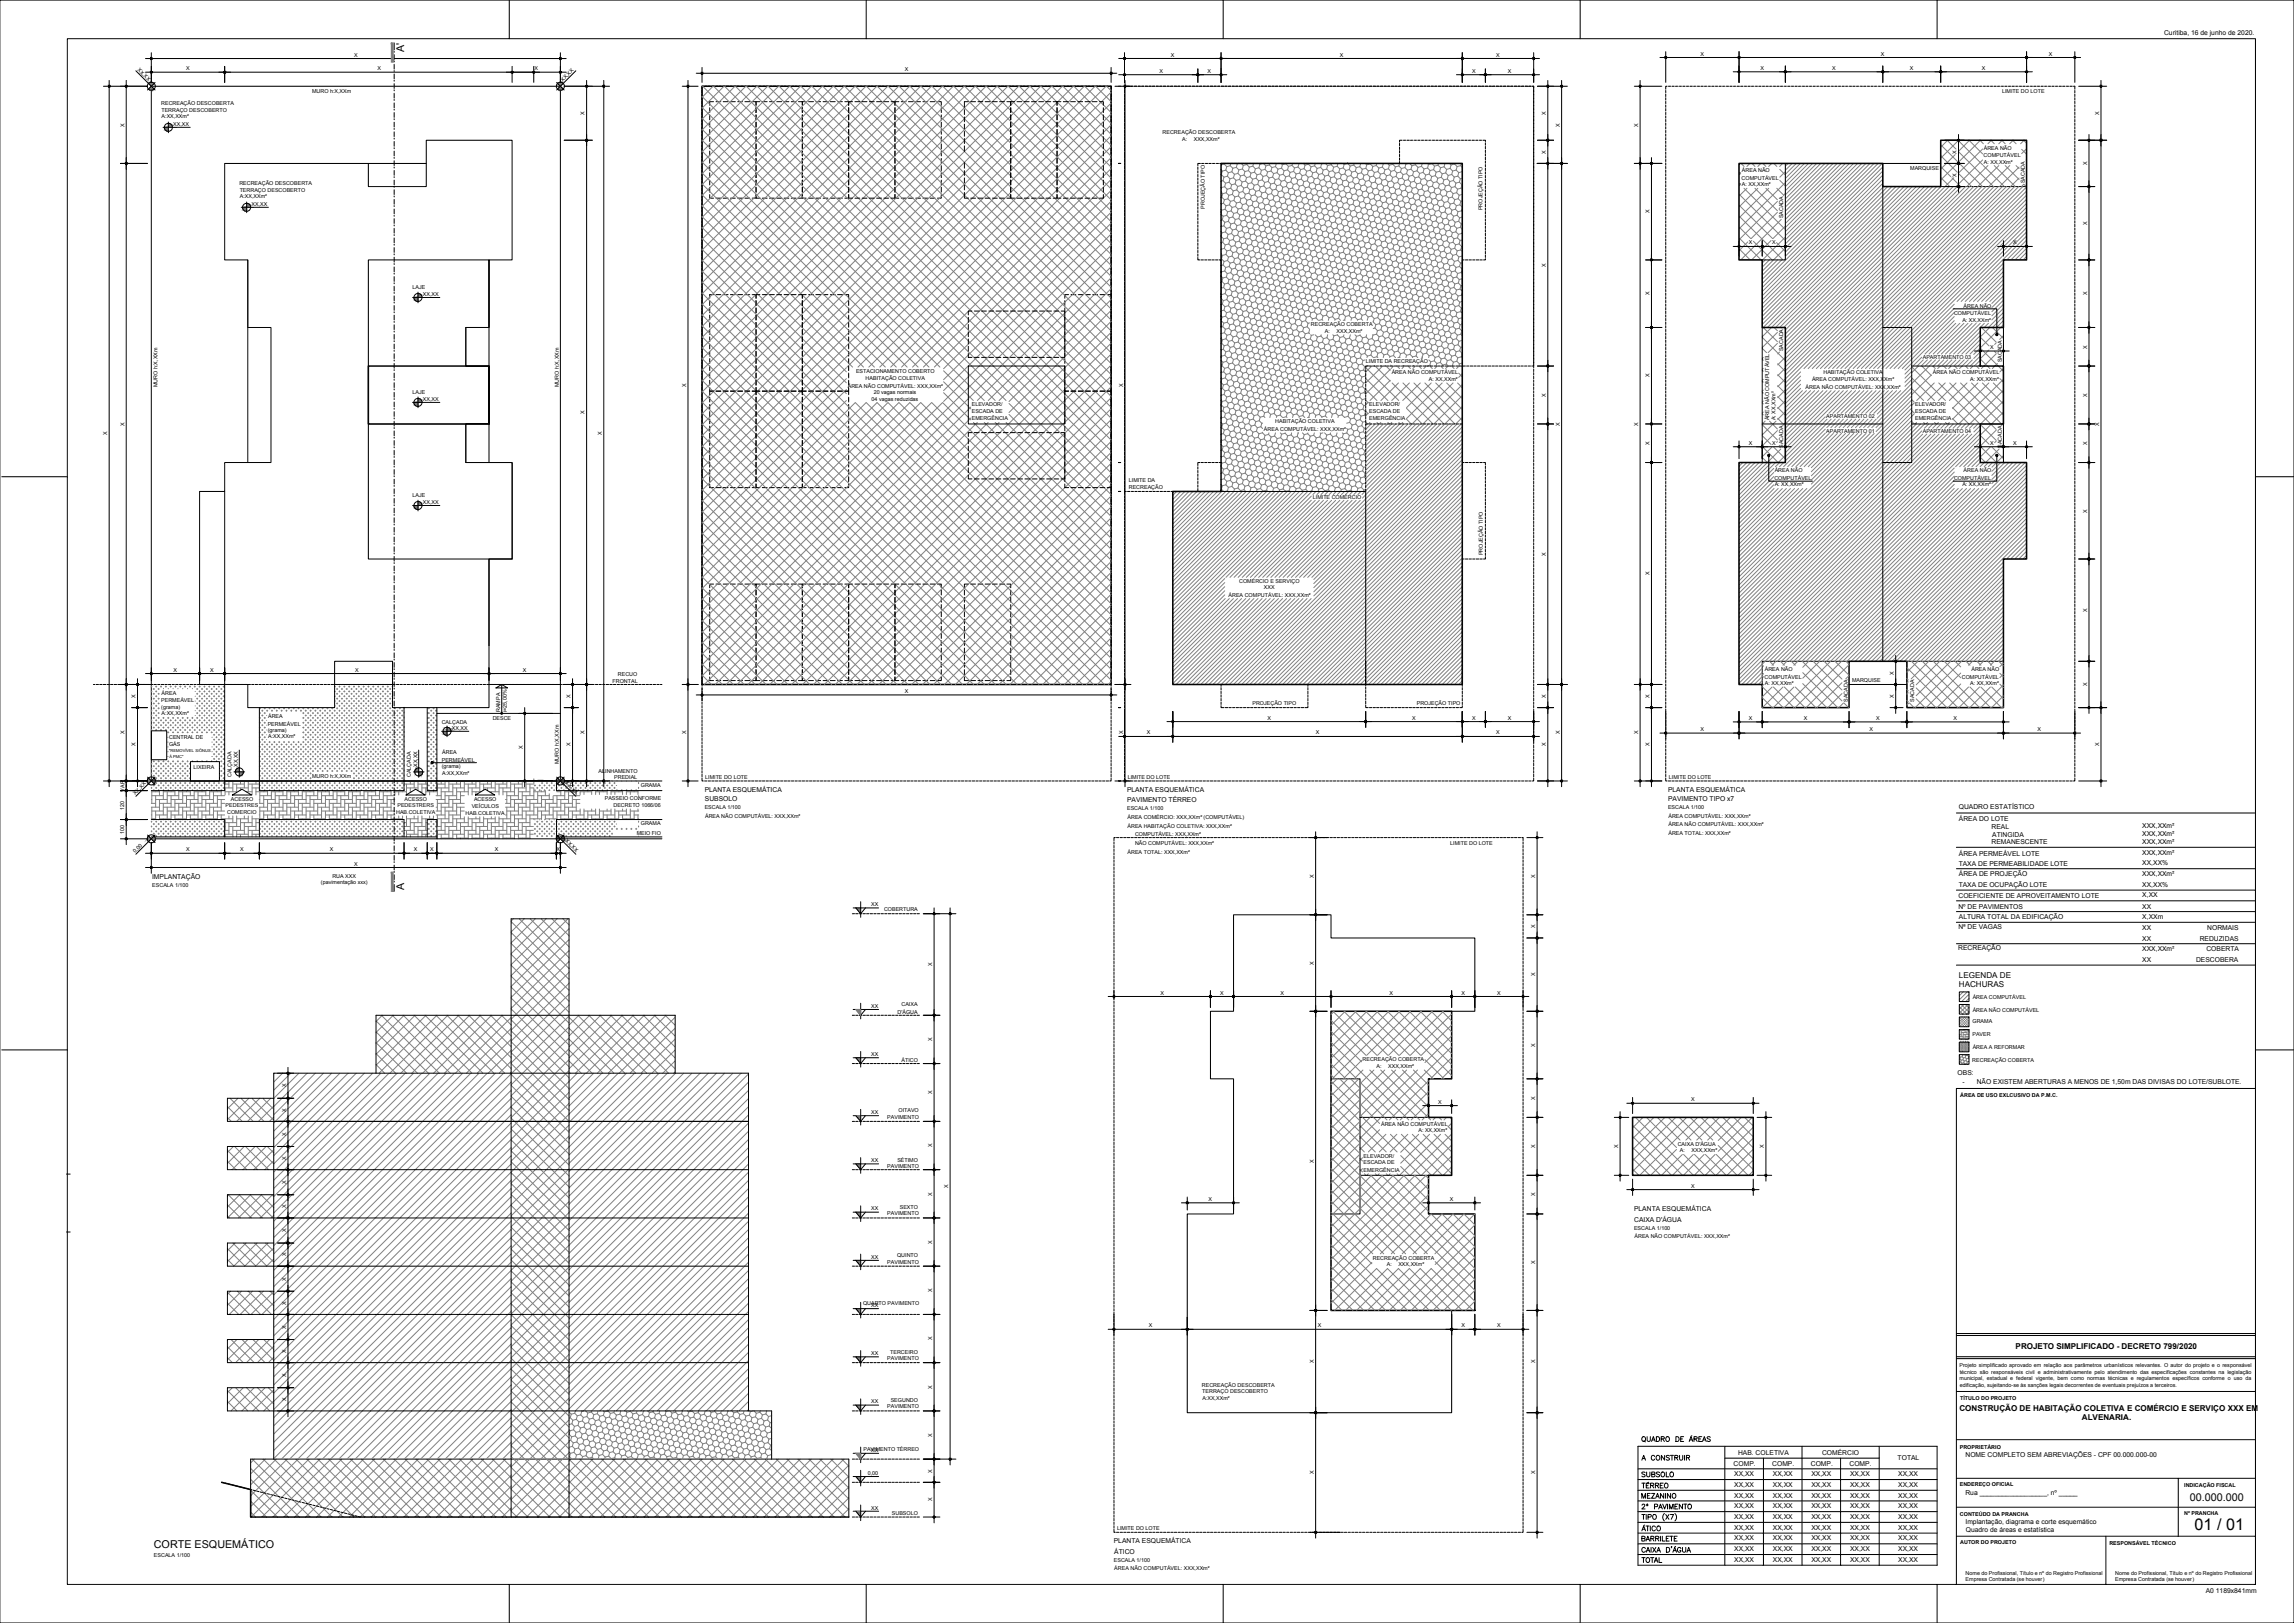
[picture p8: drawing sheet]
<svg xmlns="http://www.w3.org/2000/svg" width="1189mm" height="841mm" viewBox="0 0 1189 841" stroke-linecap="round" stroke-linejoin="round" font-family="sans-serif">
<defs><g id="words">
<text font-size="8.4" x="1137" y="793">01 / 01</text>
<g font-size="6.2">
<text x="850" y="772">TÉRREO</text>
<text x="850" y="794">ÁTICO</text>
<text x="850" y="811">TOTAL</text>
</g>
<g font-size="5.7">
<text x="850" y="758">A CONSTRUIR</text>
<text x="850" y="767">SUBSOLO</text>
<text x="850" y="778">MEZANINO</text>
<text x="850" y="783">2º PAVIMENTO</text>
<text x="850" y="800">BARRILETE</text>
</g>
<g font-size="5.6">
<text x="209" y="27" transform="rotate(-90 209 27)">A'</text>
<text x="209" y="461" transform="rotate(-90 209 461)">A</text>
<text x="1135" y="778">00.000.000</text>
<text x="80" y="802">CORTE ESQUEMÁTICO</text>
</g>
<g font-size="4.2">
<text x="1015" y="507">LEGENDA DE</text>
<text x="1015" y="512">HACHURAS</text>
<text x="1045" y="699">PROJETO SIMPLIFICADO - DECRETO 799/2020</text>
<text x="1015" y="731">CONSTRUÇÃO DE HABITAÇÃO COLETIVA E COMÉRCIO E SERVIÇO XXX EM</text>
<text x="1079" y="736">ALVENARIA.</text>
</g>
<g font-size="3.5">
<text x="1122" y="18">Curitiba, 16 de junho de 2020.</text>
<text x="365" y="410">PLANTA ESQUEMÁTICA</text>
<text x="584" y="410">PLANTA ESQUEMÁTICA</text>
<text x="864" y="410">PLANTA ESQUEMÁTICA</text>
<text x="365" y="415">SUBSOLO</text>
<text x="584" y="416">PAVIMENTO TÉRREO</text>
<text x="864" y="415">PAVIMENTO TIPO x7</text>
<text x="1015" y="419">QUADRO ESTATÍSTICO</text>
<text x="1015" y="426">ÁREA DO LOTE</text>
<text x="1032" y="429">REAL</text>
<text x="1110" y="429">XXX,XXm²</text>
<text x="1032" y="438">REMANESCENTE</text>
<text x="1032" y="434">ATINGIDA</text>
<text x="1110" y="433">XXX,XXm²</text>
<text x="1110" y="437">XXX,XXm²</text>
<text x="1015" y="443">ÁREA PERMEÁVEL LOTE</text>
<text x="1110" y="443">XXX,XXm²</text>
<text x="1015" y="449">TAXA DE PERMEABILIDADE LOTE</text>
<text x="1110" y="448">XX,XX%</text>
<text x="79" y="456">IMPLANTAÇÃO</text>
<text x="1015" y="454">ÁREA DE PROJEÇÃO</text>
<text x="1110" y="454">XXX,XXm²</text>
<text x="1015" y="460">TAXA DE OCUPAÇÃO LOTE</text>
<text x="1110" y="460">XX,XX%</text>
<text x="1015" y="465">COEFICIENTE DE APROVEITAMENTO LOTE</text>
<text x="1110" y="465">X,XX</text>
<text x="1015" y="471">Nº DE PAVIMENTOS</text>
<text x="1110" y="471">XX</text>
<text x="1015" y="476">ALTURA TOTAL DA EDIFICAÇÃO</text>
<text x="1110" y="476">X,XXm</text>
<text x="1015" y="481">Nª DE VAGAS</text>
<text x="1110" y="482">XX</text>
<text x="1144" y="482">NORMAIS</text>
<text x="1110" y="487">XX</text>
<text x="1140" y="487">REDUZIDAS</text>
<text x="1015" y="492">RECREAÇÃO</text>
<text x="1110" y="493">XXX,XXm²</text>
<text x="1143" y="493">COBERTA</text>
<text x="1110" y="499">XX</text>
<text x="1138" y="499">DESCOBERA</text>
<text x="1015" y="557">OBS:</text>
<text x="1017" y="562">-</text>
<text x="1024" y="562">NÃO EXISTEM ABERTURAS A MENOS DE 1,50m DAS DIVISAS DO LOTE/SUBLOTE.</text>
<text x="847" y="628">PLANTA ESQUEMÁTICA</text>
<text x="847" y="633">CAIXA D'ÁGUA</text>
<text x="901" y="754">HAB. COLETIVA</text>
<text x="944" y="754">COMÉRCIO</text>
<text x="1019" y="755">NOME COMPLETO SEM ABREVIAÇÕES - CPF 00.000.000-00</text>
<text x="898" y="760">COMP.</text>
<text x="918" y="760">COMP.</text>
<text x="938" y="760">COMP.</text>
<text x="958" y="760">COMP.</text>
<text x="983" y="757">TOTAL</text>
<text x="899" y="765">XX,XX</text>
<text x="919" y="765">XX,XX</text>
<text x="939" y="765">XX,XX</text>
<text x="959" y="765">XX,XX</text>
<text x="984" y="765">XX,XX</text>
<text x="899" y="770">XX,XX</text>
<text x="919" y="770">XX,XX</text>
<text x="939" y="770">XX,XX</text>
<text x="959" y="770">XX,XX</text>
<text x="984" y="770">XX,XX</text>
<text x="899" y="776">XX,XX</text>
<text x="919" y="776">XX,XX</text>
<text x="939" y="776">XX,XX</text>
<text x="959" y="776">XX,XX</text>
<text x="984" y="776">XX,XX</text>
<text x="1019" y="775">Rua __________________, nº _____</text>
<text x="899" y="782">XX,XX</text>
<text x="919" y="782">XX,XX</text>
<text x="939" y="782">XX,XX</text>
<text x="959" y="782">XX,XX</text>
<text x="984" y="782">XX,XX</text>
<text x="899" y="787">XX,XX</text>
<text x="919" y="787">XX,XX</text>
<text x="939" y="787">XX,XX</text>
<text x="959" y="787">XX,XX</text>
<text x="984" y="787">XX,XX</text>
<text x="1019" y="790">Implantação, diagrama e corte esquemático</text>
<text x="899" y="793">XX,XX</text>
<text x="919" y="793">XX,XX</text>
<text x="939" y="793">XX,XX</text>
<text x="959" y="793">XX,XX</text>
<text x="984" y="793">XX,XX</text>
<text x="1019" y="794">Quadro de áreas e estatística</text>
<text x="577" y="800">PLANTA ESQUEMÁTICA</text>
<text x="899" y="798">XX,XX</text>
<text x="899" y="804">XX,XX</text>
<text x="919" y="798">XX,XX</text>
<text x="919" y="804">XX,XX</text>
<text x="939" y="798">XX,XX</text>
<text x="939" y="804">XX,XX</text>
<text x="959" y="798">XX,XX</text>
<text x="959" y="804">XX,XX</text>
<text x="984" y="798">XX,XX</text>
<text x="984" y="804">XX,XX</text>
<text x="577" y="805">ÁTICO</text>
<text x="899" y="809">XX,XX</text>
<text x="919" y="809">XX,XX</text>
<text x="939" y="809">XX,XX</text>
<text x="959" y="809">XX,XX</text>
<text x="984" y="809">XX,XX</text>
<text x="1143" y="825">A0 1189x841mm</text>
</g>
<g font-size="2.8">
<text x="183" y="29">X</text>
<text x="607" y="29">X</text>
<text x="694" y="29">X</text>
<text x="775" y="29">X</text>
<text x="881" y="29">X</text>
<text x="975" y="29">X</text>
<text x="1062" y="29">X</text>
<text x="71" y="36" transform="rotate(45 71 36)">XX,XX</text>
<text x="96" y="36">X</text>
<text x="196" y="36">X</text>
<text x="277" y="36">X</text>
<text x="469" y="37">X</text>
<text x="601" y="38">X</text>
<text x="626" y="38">X</text>
<text x="763" y="38">X</text>
<text x="781" y="38">X</text>
<text x="912" y="36">X</text>
<text x="950" y="36">X</text>
<text x="990" y="36">X</text>
<text x="1027" y="36">X</text>
<text x="292" y="42" transform="rotate(-45 292 42)">XX,XX</text>
<text x="162" y="48">MURO h:X,XXm</text>
<text x="1038" y="48">LIMITE DO LOTE</text>
<text x="84" y="55">RECREAÇÃO DESCOBERTA</text>
<text x="84" y="58">TERRAÇO DESCOBERTO</text>
<text x="303" y="60" transform="rotate(-90 303 60)">X</text>
<text x="801" y="60" transform="rotate(-90 801 60)">X</text>
<text x="1088" y="60" transform="rotate(-90 1088 60)">X</text>
<text x="64" y="66" transform="rotate(-90 64 66)">X</text>
<text x="84" y="61">A:XX,XXm²</text>
<text x="90" y="65">XX,XX</text>
<text x="808" y="66" transform="rotate(-90 808 66)">X</text>
<text x="849" y="66" transform="rotate(-90 849 66)">X</text>
<text x="603" y="70">RECREAÇÃO DESCOBERTA</text>
<text x="613" y="73">A:</text>
<text x="619" y="73">XXX,XXm²</text>
<text x="1028" y="78">ÁREA NÃO</text>
<text x="801" y="80" transform="rotate(-90 801 80)">X</text>
<text x="1014" y="80" transform="rotate(-90 1014 80)">X</text>
<text x="1028" y="81">COMPUTÁVEL</text>
<text x="903" y="89">ÁREA NÃO</text>
<text x="990" y="88">MARQUISE</text>
<text x="1028" y="85">A: XX,XXm²</text>
<text x="1082" y="86" transform="rotate(-90 1082 86)">X</text>
<text x="124" y="96">RECREAÇÃO DESCOBERTA</text>
<text x="903" y="93">COMPUTÁVEL</text>
<text x="1014" y="92" transform="rotate(-90 1014 92)">X</text>
<text x="1049" y="95" transform="rotate(-90 1049 95)">SACADA</text>
<text x="124" y="99">TERRAÇO DESCOBERTO</text>
<text x="903" y="96">A: XX,XXm²</text>
<text x="124" y="103">A:XX,XXm²</text>
<text x="130" y="107">XX,XX</text>
<text x="624" y="108" transform="rotate(-90 624 108)">PROJEÇÃO TIPO</text>
<text x="768" y="109" transform="rotate(-90 768 109)">PROJEÇÃO TIPO</text>
<text x="855" y="111" transform="rotate(-90 855 111)">X</text>
<text x="924" y="113" transform="rotate(-90 924 113)">SACADA</text>
<text x="1082" y="117" transform="rotate(-90 1082 117)">X</text>
<text x="906" y="127">X</text>
<text x="918" y="127">X</text>
<text x="1043" y="127">X</text>
<text x="801" y="138" transform="rotate(-90 801 138)">X</text>
<text x="214" y="150">LAJE</text>
<text x="219" y="153">XX,XX</text>
<text x="855" y="153" transform="rotate(-90 855 153)">X</text>
<text x="1082" y="153" transform="rotate(-90 1082 153)">X</text>
<text x="1018" y="159">ÁREA NÃO</text>
<text x="1013" y="163">COMPUTÁVEL</text>
<text x="1017" y="167">A: XX,XXm²</text>
<text x="679" y="169">RECREAÇÃO COBERTA</text>
<text x="687" y="172">A:</text>
<text x="693" y="172">XXX,XXm²</text>
<text x="924" y="182" transform="rotate(-90 924 182)">SACADA</text>
<text x="996" y="186">APARTAMENTO 03</text>
<text x="1031" y="181">X</text>
<text x="1082" y="181" transform="rotate(-90 1082 181)">X</text>
<text x="708" y="188">LIMITE DA RECREAÇÃO</text>
<text x="1038" y="188" transform="rotate(-90 1038 188)">SACADA</text>
<text x="444" y="193">ESTACIONAMENTO COBERTO</text>
<text x="449" y="197">HABITAÇÃO COLETIVA</text>
<text x="721" y="194">ÁREA NÃO COMPUTÁVEL</text>
<text x="741" y="197">A: XX,XXm²</text>
<text x="855" y="196" transform="rotate(-90 855 196)">X</text>
<text x="939" y="198">ÁREA COMPUTÁVEL: XXX,XXm²</text>
<text x="945" y="194">HABITAÇÃO COLETIVA</text>
<text x="1002" y="194">ÁREA NÃO COMPUTÁVEL</text>
<text x="1021" y="197">A: XX,XXm²</text>
<text x="82" y="201" transform="rotate(-90 82 201)">MURO h:X,XXm</text>
<text x="290" y="201" transform="rotate(-90 290 201)">MURO h:X,XXm</text>
<text x="356" y="201" transform="rotate(-90 356 201)">X</text>
<text x="439" y="201">ÁREA NÃO COMPUTÁVEL: XXX,XXm²</text>
<text x="582" y="201" transform="rotate(-90 582 201)">X</text>
<text x="936" y="202">ÁREA NÃO COMPUTÁVEL: XXX,XXm²</text>
<text x="214" y="204">LAJE</text>
<text x="219" y="208">XX,XX</text>
<text x="452" y="208">04 vagas reduzidas</text>
<text x="453" y="204">20 vagas normais</text>
<text x="801" y="206" transform="rotate(-90 801 206)">X</text>
<text x="1082" y="206" transform="rotate(-90 1082 206)">X</text>
<text x="303" y="215" transform="rotate(-90 303 215)">X</text>
<text x="504" y="211">ELEVADOR/</text>
<text x="504" y="214">ESCADA DE</text>
<text x="710" y="211">ELEVADOR/</text>
<text x="710" y="214">ESCADA DE</text>
<text x="993" y="211">ELEVADOR/</text>
<text x="993" y="214">ESCADA DE</text>
<text x="64" y="221" transform="rotate(-90 64 221)">X</text>
<text x="504" y="218">EMERGÊNCIA</text>
<text x="661" y="219">HABITAÇÃO COLETIVA</text>
<text x="710" y="218">EMERGÊNCIA</text>
<text x="808" y="221" transform="rotate(-90 808 221)">X</text>
<text x="849" y="221" transform="rotate(-90 849 221)">X</text>
<text x="917" y="218" transform="rotate(-90 917 218)">ÁREA NÃO COMPUTÁVEL</text>
<text x="920" y="218" transform="rotate(-90 920 218)">A: XX,XXm²</text>
<text x="946" y="217">APARTAMENTO 02</text>
<text x="993" y="218">EMERGÊNCIA</text>
<text x="1088" y="221" transform="rotate(-90 1088 221)">X</text>
<text x="56" y="226" transform="rotate(-90 56 226)">X</text>
<text x="312" y="226" transform="rotate(-90 312 226)">X</text>
<text x="655" y="223">ÁREA COMPUTÁVEL: XXX,XXm²</text>
<text x="946" y="224">APARTAMENTO 01</text>
<text x="996" y="224">APARTAMENTO 04</text>
<text x="855" y="231" transform="rotate(-90 855 231)">X</text>
<text x="906" y="230">X</text>
<text x="918" y="230">X</text>
<text x="924" y="232" transform="rotate(-90 924 232)">SACADA</text>
<text x="1031" y="230">X</text>
<text x="1038" y="232" transform="rotate(-90 1038 232)">SACADA</text>
<text x="1043" y="230">X</text>
<text x="1082" y="231" transform="rotate(-90 1082 231)">X</text>
<text x="920" y="245">ÁREA NÃO</text>
<text x="1018" y="245">ÁREA NÃO</text>
<text x="585" y="250">LIMITE DA</text>
<text x="920" y="249">COMPUTÁVEL</text>
<text x="1013" y="249">COMPUTÁVEL</text>
<text x="214" y="258">LAJE</text>
<text x="585" y="253">RECREAÇÃO</text>
<text x="920" y="252">A: XX,XXm²</text>
<text x="1017" y="252">A: XX,XXm²</text>
<text x="219" y="261">XX,XX</text>
<text x="680" y="259">LIMITE COMÉRCIO</text>
<text x="1082" y="266" transform="rotate(-90 1082 266)">X</text>
<text x="768" y="288" transform="rotate(-90 768 288)">PROJEÇÃO TIPO</text>
<text x="801" y="288" transform="rotate(-90 801 288)">X</text>
<text x="855" y="298" transform="rotate(-90 855 298)">X</text>
<text x="642" y="302">COMÉRCIO E SERVIÇO</text>
<text x="655" y="305">XXX</text>
<text x="637" y="309">ÁREA COMPUTÁVEL: XXX,XXm²</text>
<text x="1082" y="317" transform="rotate(-90 1082 317)">X</text>
<text x="915" y="348">ÁREA NÃO</text>
<text x="1022" y="348">ÁREA NÃO</text>
<text x="90" y="348">X</text>
<text x="109" y="348">X</text>
<text x="184" y="348">X</text>
<text x="271" y="348">X</text>
<text x="317" y="354">FRONTAL</text>
<text x="320" y="350">RECUO</text>
<text x="914" y="352">COMPUTÁVEL</text>
<text x="960" y="354">MARQUISE</text>
<text x="981" y="350" transform="rotate(-90 981 350)">X</text>
<text x="1017" y="352">COMPUTÁVEL</text>
<text x="84" y="360">ÁREA</text>
<text x="469" y="359">X</text>
<text x="915" y="355">A: XX,XXm²</text>
<text x="1021" y="355">A: XX,XXm²</text>
<text x="1082" y="356" transform="rotate(-90 1082 356)">X</text>
<text x="70" y="362" transform="rotate(-90 70 362)">X</text>
<text x="84" y="364">PERMEÁVEL</text>
<text x="296" y="362" transform="rotate(-90 296 362)">X</text>
<text x="649" y="366">PROJEÇÃO TIPO</text>
<text x="734" y="366">PROJEÇÃO TIPO</text>
<text x="801" y="362" transform="rotate(-90 801 362)">X</text>
<text x="855" y="362" transform="rotate(-90 855 362)">X</text>
<text x="958" y="364" transform="rotate(-90 958 364)">SACADA</text>
<text x="981" y="362" transform="rotate(-90 981 362)">X</text>
<text x="992" y="364" transform="rotate(-90 992 364)">SACADA</text>
<text x="84" y="367">(grama)</text>
<text x="84" y="371">A:XX,XXm²</text>
<text x="259" y="369" transform="rotate(-90 259 369)">RAMPA</text>
<text x="263" y="369" transform="rotate(-90 263 369)">i=25,00%</text>
<text x="139" y="376">PERMEÁVEL</text>
<text x="139" y="372">ÁREA</text>
<text x="229" y="375">CALÇADA</text>
<text x="255" y="373">DESCE</text>
<text x="657" y="373">X</text>
<text x="732" y="373">X</text>
<text x="763" y="373">X</text>
<text x="781" y="373">X</text>
<text x="906" y="373">X</text>
<text x="935" y="373">X</text>
<text x="972" y="373">X</text>
<text x="1012" y="373">X</text>
<text x="64" y="381" transform="rotate(-90 64 381)">X</text>
<text x="88" y="383">CENTRAL DE</text>
<text x="139" y="379">(grama)</text>
<text x="139" y="383">A:XX,XXm²</text>
<text x="234" y="378">XX,XX</text>
<text x="303" y="381" transform="rotate(-90 303 381)">X</text>
<text x="356" y="381" transform="rotate(-90 356 381)">X</text>
<text x="582" y="381" transform="rotate(-90 582 381)">X</text>
<text x="594" y="381">X</text>
<text x="682" y="381">X</text>
<text x="775" y="381">X</text>
<text x="808" y="381" transform="rotate(-90 808 381)">X</text>
<text x="849" y="381" transform="rotate(-90 849 381)">X</text>
<text x="881" y="379">X</text>
<text x="969" y="379">X</text>
<text x="1056" y="379">X</text>
<text x="70" y="387" transform="rotate(-90 70 387)">X</text>
<text x="88" y="387">GÁS</text>
<text x="271" y="388" transform="rotate(-90 271 388)">X</text>
<text x="296" y="387" transform="rotate(-90 296 387)">X</text>
<text x="801" y="387" transform="rotate(-90 801 387)">X</text>
<text x="855" y="387" transform="rotate(-90 855 387)">X</text>
<text x="1088" y="387" transform="rotate(-90 1088 387)">X</text>
<text x="229" y="395">PERMEÁVEL</text>
<text x="229" y="391">ÁREA</text>
<text x="290" y="396" transform="rotate(-90 290 396)">MURO h:X,XXm</text>
<text x="100" y="398">LIXEIRA</text>
<text x="123" y="397" transform="rotate(-90 123 397)">XX,XX</text>
<text x="216" y="397" transform="rotate(-90 216 397)">XX,XX</text>
<text x="229" y="398">(grama)</text>
<text x="229" y="401">A:XX,XXm²</text>
<text x="310" y="400">ALINHAMENTO</text>
<text x="120" y="403" transform="rotate(-90 120 403)">CALÇADA</text>
<text x="162" y="403">MURO h:X,XXm</text>
<text x="213" y="403" transform="rotate(-90 213 403)">CALÇADA</text>
<text x="293" y="406" transform="rotate(45 293 406)">XX,XX</text>
<text x="318" y="404">PREDIAL</text>
<text x="332" y="408">GRAMA</text>
<text x="365" y="404">LIMITE DO LOTE</text>
<text x="584" y="404">LIMITE DO LOTE</text>
<text x="865" y="404">LIMITE DO LOTE</text>
<text x="64" y="410" transform="rotate(-90 64 410)">VAR.</text>
<text x="70" y="412" transform="rotate(-45 70 412)">XX,XX</text>
<text x="64" y="420" transform="rotate(-90 64 420)">120</text>
<text x="117" y="418">PEDESTRES</text>
<text x="120" y="415">ACESSO</text>
<text x="206" y="418">PEDESTRERS</text>
<text x="210" y="415">ACESSO</text>
<text x="244" y="419">VEÍCULOS</text>
<text x="246" y="415">ACESSO</text>
<text x="313" y="415">PASSEIO CONFORME</text>
<text x="318" y="418">DECRETO 1066/06</text>
<text x="365" y="419">ESCALA 1/100</text>
<text x="584" y="420">ESCALA 1/100</text>
<text x="864" y="419">ESCALA 1/100</text>
<text x="118" y="422">COMERCIO</text>
<text x="205" y="422">HAB.COLETIVA</text>
<text x="241" y="422">HAB.COLETIVA</text>
<text x="365" y="424">ÁREA NÃO COMPUTÁVEL: XXX,XXm²</text>
<text x="584" y="424">ÁREA COMÉRCIO: XXX,XXm² (COMPUTÁVEL)</text>
<text x="865" y="424">ÁREA COMPUTÁVEL: XXX,XXm²</text>
<text x="332" y="427">GRAMA</text>
<text x="584" y="429">ÁREA HABITAÇÃO COLETIVA: XXX,XXm²</text>
<text x="865" y="428">ÁREA NÃO COMPUTÁVEL: XXX,XXm²</text>
<text x="64" y="432" transform="rotate(-90 64 432)">100</text>
<text x="293" y="436" transform="rotate(45 293 436)">XX,XX</text>
<text x="330" y="433">MEIO FIO</text>
<text x="588" y="433">COMPUTÁVEL: XXX,XXm²</text>
<text x="588" y="438">NÃO COMPUTÁVEL: XXX,XXm²</text>
<text x="752" y="438">LIMITE DO LOTE</text>
<text x="865" y="433">ÁREA TOTAL: XXX,XXm²</text>
<text x="70" y="442" transform="rotate(-45 70 442)">0,00</text>
<text x="96" y="441">X</text>
<text x="124" y="441">X</text>
<text x="171" y="441">X</text>
<text x="214" y="441">X</text>
<text x="223" y="441">X</text>
<text x="256" y="441">X</text>
<text x="288" y="441">X</text>
<text x="584" y="442">ÁREA TOTAL: XXX,XXm²</text>
<text x="183" y="449">X</text>
<text x="172" y="455">RUA XXX</text>
<text x="681" y="455" transform="rotate(-90 681 455)">X</text>
<text x="796" y="455" transform="rotate(-90 796 455)">X</text>
<text x="79" y="460">ESCALA 1/100</text>
<text x="166" y="458">(pavimentação xxx)</text>
<text x="451" y="470">XX</text>
<text x="458" y="472">COBERTURA</text>
<text x="796" y="481" transform="rotate(-90 796 481)">X</text>
<text x="483" y="501" transform="rotate(-90 483 501)">X</text>
<text x="681" y="500" transform="rotate(-90 681 500)">X</text>
<text x="796" y="506" transform="rotate(-90 796 506)">X</text>
<text x="601" y="515">X</text>
<text x="632" y="515">X</text>
<text x="664" y="515">X</text>
<text x="720" y="515">X</text>
<text x="757" y="515">X</text>
<text x="776" y="515">X</text>
<text x="467" y="521">CAIXA</text>
<text x="1022" y="518">ÁREA COMPUTÁVEL</text>
<text x="451" y="522">XX</text>
<text x="465" y="525">D'ÁGUA</text>
<text x="1022" y="524">ÁREA NÃO COMPUTÁVEL</text>
<text x="1022" y="530">GRAMA</text>
<text x="483" y="540" transform="rotate(-90 483 540)">X</text>
<text x="1022" y="537">PAVER</text>
<text x="796" y="542" transform="rotate(-90 796 542)">X</text>
<text x="1022" y="544">ÁREA A REFORMAR</text>
<text x="451" y="547">XX</text>
<text x="467" y="550">ÁTICO</text>
<text x="706" y="550">RECREAÇÃO COBERTA</text>
<text x="1022" y="550">RECREAÇÃO COBERTA</text>
<text x="713" y="553">A:</text>
<text x="719" y="553">XXX,XXm²</text>
<text x="148" y="564" transform="rotate(-90 148 564)">X</text>
<text x="483" y="567" transform="rotate(-90 483 567)">X</text>
<text x="796" y="570" transform="rotate(-90 796 570)">X</text>
<text x="1016" y="569">ÁREA DE USO EXLCUSIVO DA P.M.C.</text>
<text x="745" y="572">X</text>
<text x="876" y="571">X</text>
<text x="148" y="576" transform="rotate(-90 148 576)">X</text>
<text x="451" y="577">XX</text>
<text x="460" y="580">PAVIMENTO</text>
<text x="466" y="576">OITAVO</text>
<text x="716" y="583">ÁREA NÃO COMPUTÁVEL</text>
<text x="735" y="587">A: XX,XXm²</text>
<text x="148" y="589" transform="rotate(-90 148 589)">X</text>
<text x="869" y="594">CAIXA D'ÁGUA</text>
<text x="483" y="595" transform="rotate(-90 483 595)">X</text>
<text x="707" y="600">ELEVADOR/</text>
<text x="796" y="595" transform="rotate(-90 796 595)">X</text>
<text x="839" y="595" transform="rotate(-90 839 595)">X</text>
<text x="871" y="597">A:</text>
<text x="877" y="597">XXX,XXm²</text>
<text x="914" y="595" transform="rotate(-90 914 595)">X</text>
<text x="148" y="601" transform="rotate(-90 148 601)">X</text>
<text x="451" y="602">XX</text>
<text x="460" y="605">PAVIMENTO</text>
<text x="465" y="602">SÉTIMO</text>
<text x="681" y="602" transform="rotate(-90 681 602)">X</text>
<text x="707" y="603">ESCADA DE</text>
<text x="707" y="607">EMERGÊNCIA</text>
<text x="148" y="614" transform="rotate(-90 148 614)">X</text>
<text x="491" y="616" transform="rotate(-90 491 616)">X</text>
<text x="876" y="615">X</text>
<text x="483" y="620" transform="rotate(-90 483 620)">X</text>
<text x="626" y="622">X</text>
<text x="751" y="622">X</text>
<text x="796" y="620" transform="rotate(-90 796 620)">X</text>
<text x="148" y="626" transform="rotate(-90 148 626)">X</text>
<text x="451" y="627">XX</text>
<text x="460" y="630">PAVIMENTO</text>
<text x="466" y="626">SEXTO</text>
<text x="148" y="639" transform="rotate(-90 148 639)">X</text>
<text x="847" y="637">ESCALA 1/100</text>
<text x="847" y="642">ÁREA NÃO COMPUTÁVEL: XXX,XXm²</text>
<text x="483" y="645" transform="rotate(-90 483 645)">X</text>
<text x="148" y="651" transform="rotate(-90 148 651)">X</text>
<text x="451" y="652">XX</text>
<text x="465" y="651">QUINTO</text>
<text x="711" y="653">RECREAÇÃO COBERTA</text>
<text x="460" y="655">PAVIMENTO</text>
<text x="719" y="656">A:</text>
<text x="725" y="656">XXX,XXm²</text>
<text x="796" y="655" transform="rotate(-90 796 655)">X</text>
<text x="148" y="664" transform="rotate(-90 148 664)">X</text>
<text x="483" y="670" transform="rotate(-90 483 670)">X</text>
<text x="148" y="676" transform="rotate(-90 148 676)">X</text>
<text x="447" y="676">QUARTO PAVIMENTO</text>
<text x="451" y="677">XX</text>
<text x="148" y="689" transform="rotate(-90 148 689)">X</text>
<text x="595" y="688">X</text>
<text x="683" y="688">X</text>
<text x="757" y="688">X</text>
<text x="776" y="688">X</text>
<text x="483" y="695" transform="rotate(-90 483 695)">X</text>
<text x="148" y="701" transform="rotate(-90 148 701)">X</text>
<text x="461" y="701">TERCEIRO</text>
<text x="451" y="702">XX</text>
<text x="460" y="705">PAVIMENTO</text>
<text x="681" y="706" transform="rotate(-90 681 706)">X</text>
<text x="796" y="706" transform="rotate(-90 796 706)">X</text>
<text x="148" y="714" transform="rotate(-90 148 714)">X</text>
<text x="1016" y="708">Projeto simplificado aprovado em relação aos parâmetros urbanísticos relevantes. O autor do projeto e o responsável</text>
<text x="1016" y="712">técnico são responsáveis civil e administrativamente pelo atendimento das especificações constantes na legislação</text>
<text x="483" y="720" transform="rotate(-90 483 720)">X</text>
<text x="623" y="719">RECREAÇÃO DESCOBERTA</text>
<text x="1016" y="715">municipal, estadual e federal vigente, bem como normas técnicas e regulamentos específicos conforme o uso da</text>
<text x="1016" y="719">edificação, sujeitando-se às sanções legais decorrentes de eventuais prejuízos a terceiros.</text>
<text x="623" y="722">TERRAÇO DESCOBERTO</text>
<text x="623" y="725">A:XX,XXm²</text>
<text x="1016" y="726">TÍTULO DO PROJETO</text>
<text x="148" y="726" transform="rotate(-90 148 726)">X</text>
<text x="451" y="727">XX</text>
<text x="460" y="730">PAVIMENTO</text>
<text x="462" y="726">SEGUNDO</text>
<text x="483" y="745" transform="rotate(-90 483 745)">X</text>
<text x="447" y="752">PAVIMENTO TÉRREO</text>
<text x="451" y="752">XX</text>
<text x="1016" y="751">PROPRIETÁRIO</text>
<text x="450" y="764">0,00</text>
<text x="483" y="763" transform="rotate(-90 483 763)">X</text>
<text x="681" y="764" transform="rotate(-90 681 764)">X</text>
<text x="796" y="764" transform="rotate(-90 796 764)">X</text>
<text x="1016" y="770">ENDEREÇO OFICIAL</text>
<text x="1132" y="771">INDICAÇÃO FISCAL</text>
<text x="483" y="778" transform="rotate(-90 483 778)">X</text>
<text x="451" y="782">XX</text>
<text x="462" y="785">SUBSOLO</text>
<text x="1016" y="786">CONTEÚDO DA PRANCHA</text>
<text x="1132" y="785">Nº PRANCHA</text>
<text x="579" y="793">LIMITE DO LOTE</text>
<text x="1016" y="800">AUTOR DO PROJETO</text>
<text x="1093" y="801">RESPONSÁVEL TÉCNICO</text>
<text x="80" y="807">ESCALA 1/100</text>
<text x="577" y="809">ESCALA 1/100</text>
<text x="577" y="814">ÁREA NÃO COMPUTÁVEL: XXX,XXm²</text>
<text x="1019" y="816">Nome do Profissional, Título e nº do Registro Profissional</text>
<text x="1019" y="819">Empresa Contratada (se houver)</text>
<text x="1096" y="819">Empresa Contratada (se houver)</text>
<text x="1096" y="816">Nome do Profissional, Título e nº do Registro Profissional</text>
</g>
<g font-size="2.1">
<text x="88" y="390">&quot;REMOVÍVEL S/ÔNUS</text>
<text x="88" y="393">À PMC&quot;</text>
</g>
</g></defs>
<!-- layer: 03 -->
<g fill="none" stroke="#000" stroke-width=".52">
<path d="M116 85h75v12h30v-24h44v62h-12v35h-12v20h12v30h-12v20h24v50h-12v77h-50v-24h-30v24h-45v-12h-12v-115h24v-70h-12v-35h-12zM134 405h75M221 405h5M288 405h2v-360h-212v360h212M265 526v-50h30v50M195 556v-30h155v30M142 581v13h-24v12h270M388 581h-270v-12h24v-13h246v125M142 606v13h-24v12h270M142 631v13h-24v12h270M142 656v13h-24v12h270v25M142 681v13h-24v12h270"/>
<path d="M142 706v13h-24v12h282v25M388 706v25M142 731v25M852 746l1 1M854 744v2v1h1v-3M856 747l1-3 1 3M856 746h1M858 744h1a1.3 1.3 0 0 1 1 2 1.3 1.3 0 0 1-1 1h-1zM861 746h1l1-1-2-1v3M862 746l1 1M869 744a1.3 1.3 0 0 1 1 2 1.3 1.3 0 0 1-1 1zM871 746h1"/>
<path d="M873 744h-2v3h2M875 747l1-3 1 3M876 746h1M877 744h-1M878 746h1l1-1-2-1v3M879 746l1 1M880 746h1M882 744h-2v3h2M882 747l1-3 1 3M883 746h1M886 745h-1l1 1v1h-1M130 786v-30h310v30"/>
<circle cx="852" cy="746" r="1.2"/>
<circle cx="864" cy="746" r="1.1"/>
</g>
<!-- layer: 01 -->
<g fill="#808080" stroke="#808080" stroke-width=".52">
<path d="M219 400v1z"/>
<path d="M292 403v1z"/>
<path d="M77 46l1 1z"/>
<path d="M231 381h1z"/>
<path d="M291 47l1-1z"/>
<path d="M292 46l-1 1z"/>
<path d="M292 433v1z"/>
<path d="M87 64h1z"/>
<path d="M216 156h1z"/>
<path d="M127 109h1z"/>
<path d="M216 210l1 1z"/>
<path d="M77 433v1z"/>
<path d="M216 264h1z"/>
<path d="M126 400v1z"/>
<path d="M215 399v1zM215 399v1z"/>
<path d="M215 399v1zM215 399v1z"/>
<path d="M215 399v1l1-1zM216 399l-1 1z"/>
<path d="M216 399v1zM216 398v2z"/>
<path d="M216 398v2v-2zM216 398v2z"/>
<path d="M216 398v2l1-2zM217 398l-1 2z"/>
<path d="M217 398v2zM217 398v2z"/>
<path d="M217 400v2zM217 400v2z"/>
<path d="M217 400v2zM218 400l-1 2z"/>
<path d="M218 400v2zM218 400v2z"/>
<path d="M218 400v2zM218 400v2z"/>
<path d="M218 400v2zM219 400l-1 2z"/>
<path d="M219 400v1zM219 400v1z"/>
<path d="M219 400v1zM219 400v1z"/>
<path d="M292 403v1zM292 403v1z"/>
<path d="M292 403v1zM292 403v1z"/>
<path d="M292 403v2zM291 404l1 1z"/>
<path d="M291 404l1 1zM291 404l1 1z"/>
<path d="M291 404l1 1zM291 404l1 1z"/>
<path d="M291 404l1 2zM291 404l1 2z"/>
<path d="M291 404l1 2zM291 404l1 2-2-1z"/>
<path d="M289 403l1 2zM289 403l1 2z"/>
<path d="M289 403l1 2zM289 403l1 2z"/>
<path d="M289 404l1 1zM289 404l1 1z"/>
<path d="M288 404l1 2zM288 404l1 2z"/>
<path d="M288 404l1 2zM288 404l1 2z"/>
<path d="M288 405l1 1zM288 405l1 1z"/>
<path d="M288 405l1 1zM288 405l1 1z"/>
<path d="M79 43h1zM79 43h1z"/>
<path d="M79 43h1zM79 43h1z"/>
<path d="M78 43h2zM78 43l1 1z"/>
<path d="M78 43l1 1zM78 43l1 1z"/>
<path d="M78 43l1 1zM78 43l1 1z"/>
<path d="M77 43l2 1zM77 43l2 1z"/>
<path d="M77 43l2 1zM77 43l1 2 1-1z"/>
<path d="M78 45l2 1zM78 45l2 1z"/>
<path d="M78 45l2 1zM78 45l2 1z"/>
<path d="M78 45l1 2zM78 45l1 2z"/>
<path d="M78 45l1 2zM77 46l2 1z"/>
<path d="M77 46l2 1zM77 46l2 1z"/>
<path d="M77 46l1 1zM77 46l1 1z"/>
<path d="M77 46l1 1zM77 46l1 1z"/>
<path d="M232 377h1zM232 377h1z"/>
<path d="M232 377l1 1zM232 377l1 1z"/>
<path d="M232 378h1zM232 378h1z"/>
<path d="M232 378h2zM232 378h2z"/>
<path d="M232 378l2 1zM232 378l2 1h-2z"/>
<path d="M232 379h2zM232 379h2z"/>
<path d="M230 379h2zM230 379h2z"/>
<path d="M230 379l2 1zM230 379l2 1z"/>
<path d="M230 380h2zM230 380h2z"/>
<path d="M230 380h2zM230 380h2z"/>
<path d="M230 380l2 1zM230 380l2 1z"/>
<path d="M230 381h2zM230 381h2z"/>
<path d="M231 381h1zM231 381h1z"/>
<path d="M77 404v-1v1zM77 403v1z"/>
<path d="M77 403l-1 1zM77 403l-1 1z"/>
<path d="M77 403l-1 2zM77 403l-1 2z"/>
<path d="M76 405l1-1zM77 404l-1 1z"/>
<path d="M78 404l-1 1zM78 404l-1 1z"/>
<path d="M77 405l1-1-1 2zM78 404l-1 2z"/>
<path d="M77 406l1-2zM78 404l-1 2 1-1z"/>
<path d="M78 405l2-2zM80 403l-1 2z"/>
<path d="M80 403l-1 2zM80 403l-1 2z"/>
<path d="M79 405l1-1zM80 404l-1 1z"/>
<path d="M79 405l1-1zM80 404l-1 2z"/>
<path d="M80 404l-1 2zM80 404v2z"/>
<path d="M80 405v1zM80 405v1z"/>
<path d="M80 406v-1zM80 405v1z"/>
<path d="M289 43h1zM289 43h1z"/>
<path d="M290 43h-1h1zM289 43h1z"/>
<path d="M290 43h-1h1zM289 43h1z"/>
<path d="M290 43l-1 1zM289 44l2-1z"/>
<path d="M291 43l-1 1 1-1zM290 44l1-1z"/>
<path d="M291 43l-1 1zM290 44l2-1z"/>
<path d="M292 43l-2 1 2-1zM290 44l2-1-2 2z"/>
<path d="M290 45l-1 1zM289 46l2-1z"/>
<path d="M291 45l-2 1zM289 46l2-1z"/>
<path d="M291 45l-1 2zM290 47l1-2z"/>
<path d="M291 45l-1 2zM290 47l1-1z"/>
<path d="M291 46l-1 1zM290 47l2-1z"/>
<path d="M292 46l-1 1zM291 47l1-1z"/>
<path d="M292 46l-1 1zM291 47l1-1z"/>
<path d="M292 433v1zM292 433v1z"/>
<path d="M292 433v1zM292 433v1z"/>
<path d="M292 433v2zM292 433v2z"/>
<path d="M291 434l1 1zM291 434l1 1z"/>
<path d="M291 434l1 1zM291 434l1 1z"/>
<path d="M291 434l1 2zM291 434l1 2z"/>
<path d="M291 434l1 2zM290 435l1-1 1 2z"/>
<path d="M289 433l1 2zM289 433l1 2z"/>
<path d="M289 433l1 2zM289 433l1 2z"/>
<path d="M289 434l1 1zM289 434l1 1z"/>
<path d="M288 434l1 2zM288 434l1 2z"/>
<path d="M288 434l1 2zM288 434l1 2z"/>
<path d="M288 435l1 1zM288 435l1 1z"/>
<path d="M288 435l1 1zM288 435l1 1z"/>
<path d="M87 64h1zM87 64h1z"/>
<path d="M87 64h1zM87 64h1z"/>
<path d="M87 64l2 1zM87 64l2 1z"/>
<path d="M87 65h2zM87 65h2z"/>
<path d="M87 65h2zM87 65h2z"/>
<path d="M87 65l2 1zM87 65l2 1z"/>
<path d="M87 66h2zM87 66h2h-2z"/>
<path d="M85 66h2zM85 66h2z"/>
<path d="M85 66l2 1zM85 66l2 1z"/>
<path d="M85 67h2zM85 67h2z"/>
<path d="M85 67h2zM85 67h2z"/>
<path d="M86 67l1 1zM86 67l1 1z"/>
<path d="M86 68h1zM86 68h1z"/>
<path d="M86 68h1zM86 68h1z"/>
<path d="M217 152h1zM217 152h1z"/>
<path d="M217 152l1 1zM217 152l1 1z"/>
<path d="M217 153h1zM217 153h1z"/>
<path d="M217 153h2zM217 153h2z"/>
<path d="M217 153l2 1zM217 153l2 1z"/>
<path d="M217 154h2zM217 154h2h-2z"/>
<path d="M215 154l2 1zM215 154l2 1z"/>
<path d="M215 155h2zM215 155h2z"/>
<path d="M215 155h2zM215 155h2z"/>
<path d="M215 155h2zM215 155h2z"/>
<path d="M215 155l2 1zM215 155l2 1z"/>
<path d="M215 156h2zM215 156h2z"/>
<path d="M216 156h1zM216 156h1z"/>
<path d="M128 105l1 1zM128 105l1 1z"/>
<path d="M128 106h1zM128 106h1z"/>
<path d="M128 106h1zM128 106h1z"/>
<path d="M128 106h2zM128 106h2z"/>
<path d="M128 106l2 1zM128 106l2 1z"/>
<path d="M128 107h2zM128 107h2z"/>
<path d="M128 107h2zM128 107h2h-2z"/>
<path d="M126 107l2 1zM126 107l2 1z"/>
<path d="M126 108h2zM126 108h2z"/>
<path d="M126 108h2zM126 108h2z"/>
<path d="M126 108l2 1zM126 108l2 1z"/>
<path d="M126 109h2zM126 109h2z"/>
<path d="M126 109h2zM126 109h2z"/>
<path d="M127 109h1zM127 109h1z"/>
<path d="M217 206v1zM217 206v1z"/>
<path d="M217 207h1zM217 207h1z"/>
<path d="M217 207h1zM217 207h1z"/>
<path d="M217 207h1zM217 207h1z"/>
<path d="M217 207l2 1zM217 207l2 1z"/>
<path d="M217 208h2zM217 208h2z"/>
<path d="M217 208l2 1v-1zM217 208l2 1h-2z"/>
<path d="M215 209h2zM215 209h2z"/>
<path d="M215 209h2zM215 209h2z"/>
<path d="M215 209l2 1zM215 209l2 1z"/>
<path d="M215 210h2zM215 210h2z"/>
<path d="M215 210h2zM215 210h2z"/>
<path d="M215 210h2zM215 210h2z"/>
<path d="M216 210h1zM216 210h1z"/>
<path d="M77 434v-1zM77 433v1z"/>
<path d="M77 434v-1l-1 1zM77 433l-1 1z"/>
<path d="M77 433l-1 2zM77 433l-1 2z"/>
<path d="M76 435l1-1-1 1zM77 434l-1 1z"/>
<path d="M78 434l-1 1zM78 434l-1 1z"/>
<path d="M77 435l1-1zM78 434l-1 2z"/>
<path d="M77 436l1-2-1 2zM78 434l-1 2 1-1z"/>
<path d="M78 435l2-2zM80 433l-1 2z"/>
<path d="M79 435l1-2zM80 433l-1 2z"/>
<path d="M80 434l-1 1zM80 434l-1 1z"/>
<path d="M79 435l1-1zM80 434l-1 2z"/>
<path d="M79 436l1-2zM80 434v2z"/>
<path d="M80 435v1zM80 435v1z"/>
<path d="M80 436v-1zM80 435v1z"/>
<path d="M217 260h1zM217 260h1z"/>
<path d="M217 260l1 1zM217 260l1 1z"/>
<path d="M217 261h1zM217 261h1z"/>
<path d="M217 261h2zM217 261h2z"/>
<path d="M217 261l2 1zM217 261l2 1z"/>
<path d="M217 262h2zM217 262h2z"/>
<path d="M215 262h2zM215 262h2z"/>
<path d="M215 262l2 1zM215 262l2 1z"/>
<path d="M215 263h2zM215 263h2z"/>
<path d="M215 263h2zM215 263h2z"/>
<path d="M215 263l2 1zM215 263l2 1z"/>
<path d="M215 264h2zM215 264h2z"/>
<path d="M216 264h1zM216 264h1z"/>
<path d="M122 399v1zM122 399v1z"/>
<path d="M122 399v1zM122 399v1z"/>
<path d="M123 399l-1 1zM123 399l-1 1z"/>
<path d="M123 399v1zM123 398v2z"/>
<path d="M123 398v2v-2zM123 398v2z"/>
<path d="M123 398v2l1-2zM124 398l-1 2z"/>
<path d="M124 398v2zM124 398v2z"/>
<path d="M124 400v2zM124 400v2z"/>
<path d="M124 400v2zM125 400l-1 2z"/>
<path d="M125 400v2zM125 400v2z"/>
<path d="M125 400v2zM125 400v2z"/>
<path d="M125 400v2zM126 400l-1 2z"/>
<path d="M126 400v1zM126 400v1z"/>
<path d="M126 400v1zM126 400v1z"/>
</g>
<g fill="none" stroke="#000" stroke-width=".52">
<path d="M264 0v20M449 0v20M634 0v20M819 0v20M1004 0v20M70 37l10 10M298 37l-10 10M80 43l-4 4M288 43l4 4M85 66h14M87 63v6M976 97v246"/>
<path d="M125 107h14M128 105v5M214 154h14M217 151v6M976 170h15v20M502 190h50v30h-50zM991 190h35M991 190v30M214 209h14M217 206v5M913 220h63M991 220v20h-15"/>
<path d="M991 220h35M1 247h34M217 259v6M1169 247h20M214 262h14M116 355v55h-38M253 355h37M134 367v43h75v-43M221 367v43h5v-43M226 370h64M229 379h14M232 376v6"/>
<path d="M121 400h6M124 389v14M214 400h6M217 389v14M76 403l4 4M80 403l-10 10M116 405h18M209 405h12M226 405h62v5h55M288 403l10 10M292 403l-4 4M76 433l4 4"/>
<path d="M78 425h38v9M78 435h265M78 434h148M80 433l-10 10M134 434v-9h75v9M221 434v-9h5v10M288 434h55M288 433l10 10M292 433l-4 4M343 425h-55v10M1014 439h155M1014 450h155"/>
<path d="M1014 461h155M1014 467h155M1014 472h155M1014 478h155M1014 489h155M1 544h34M690 559h15v70h-15M1169 544h20M705 579h35M705 609h35M849 749h155v62h-155zM894 749v62"/>
<path d="M894 756h80M914 756v55M934 749v62M954 756v55M974 749v62M849 767h155M849 778h155M849 761h155M849 772h155M849 783h155M849 789h155M849 794h155"/>
<path d="M849 800h155M849 806h155M264 821v20M449 821v20M634 821v20M819 821v20M1004 821v20"/>
<circle cx="78" cy="45" r="2.1"/>
<circle cx="290" cy="45" r="2.1"/>
<circle cx="87" cy="66" r="2.1"/>
<circle cx="128" cy="107" r="2.1"/>
<circle cx="217" cy="154" r="2.1"/>
<circle cx="217" cy="209" r="2.1"/>
<circle cx="217" cy="262" r="2.1"/>
<circle cx="232" cy="379" r="2.1"/>
<circle cx="78" cy="405" r="2.1"/>
<circle cx="124" cy="400" r="2.1"/>
<circle cx="217" cy="400" r="2.1"/>
<circle cx="290" cy="405" r="2.1"/>
<circle cx="78" cy="435" r="2.1"/>
<circle cx="290" cy="435" r="2.1"/>
</g>
<!-- layer: cinza -->
<g fill="none" stroke="#808080" stroke-width=".52">
<path d="M364 56l152 152M364 50l157 158M364 45h.1M364 45l212 211M370 45l-6 5M370 45l206 206M375 45l-11 11M376 45l200 200M381 45l-17 17M381 45l195 194M387 45l-23 22M387 45l189 189"/>
<path d="M392 45l-28 28M392 45l184 183M398 45l-34 34M398 45l178 177M403 45l-39 39M404 45l172 172M409 45l-45 45M409 45l167 166M415 45l-51 51M415 45l161 160M420 45l-56 56M421 45l155 155"/>
<path d="M426 45l-62 62M426 45l150 149M432 45l-68 68M432 45l144 143M437 45l-73 73M438 45l138 138M443 45l-79 79M443 45l133 132M449 45l-85 85M449 45l127 126M454 45l-90 90M455 45l121 121"/>
<path d="M460 45l-96 96M460 45l116 115M466 45l-102 102M466 45l110 110M471 45l-107 107M472 45l104 104M477 45l-113 113M477 45l99 98M483 45l-119 119M483 45l93 93M488 45l-124 124M489 45l87 87"/>
<path d="M494 45l-130 130M494 45l82 81M500 45l-136 136M500 45l76 76M505 45l-141 141M506 45l70 70M511 45l-147 147M511 45l65 64M517 45l-153 153M517 45l59 59M522 45l-158 158M523 45l53 53"/>
<path d="M528 45l-164 164M528 45l48 47M534 45l-170 169M534 45l42 42M539 45l-175 175M540 45l36 36M545 45l-181 181M545 45l31 30M551 45l-187 186M551 45l25 25M556 45l-192 192M557 45l19 19"/>
<path d="M562 45l-198 198M562 45l14 13M568 45l-204 203M568 45l8 8M573 45l-209 209M574 45l2 2M576 48l-212 212M576 53l-137 137M576 59l-131 131M364 78l112 112M364 73l117 117M364 67l123 123"/>
<path d="M364 61l146 147M576 65l-126 125M576 70l-120 120M576 76l-114 114M1006 75l21 22M1009 73l5 4M1009 73l-3 3M1015 73l12 12M1015 73l-9 9M1015 79l18 18M1020 73l7 7M1021 73l-6 5"/>
<path d="M1026 73l2 1M1026 73l-20 20M1027 77l-12 13M1032 73l2 1M1032 73l-2 1M1037 73l2 1M1038 73l-2 1M1043 73l2 1M1043 73l-1 1M1048 77l2 3M1049 73l1 1M1049 73l-2 1"/>
<path d="M1050 77l-2 3M364 95l95 95M364 90l100 100M364 84l106 106M576 99l-92 91M576 93l-97 97M576 82l-109 108M576 87l-103 103M633 88v1M633 97h.1M633 99l1 1M633 90l1 2"/>
<path d="M633 90v1M633 89v1M634 94l1 1M634 94h-1M634 92v2M634 85l2 1M634 85h-1M635 85h-1M635 97l1 1M635 97h-2M635 95v2M635 88l2 2"/>
<path d="M635 88l-2 1M635 100l2 1M635 100h-1M636 86l-1 2M636 98l-1 2M636 91l1 2M636 91l-2 1M637 90l-1 1M637 94l1 2M637 94l-2 1M637 93v1M638 86l1 1"/>
<path d="M638 86h-2M638 98l1 1M638 98h-2M638 85v1M638 96v2M638 89l2 1M638 89l-1 1M639 87l-1 2M639 99v2M639 92l2 1M639 92l-2 1M640 90l-1 2"/>
<path d="M640 95l1 2M640 95l-2 1M641 93l-1 2M641 87l1 1M641 87h-2M641 98l1 2M641 98l-2 1M641 85h.1M641 85v2M641 97v1M642 90l1 1M642 90h-2"/>
<path d="M642 85h-1M642 88v2M642 100v2M642 93l2 1M642 93h-1M643 91l-1 2M643 96l2 1M643 96l-2 1M643 85l1 1M644 94l-1 2M644 88l1 1M644 88h-2"/>
<path d="M644 99l1 2M644 99l-2 1M644 86v2M645 97l-1 2M645 91l1 1M645 91h-2M645 89v2M646 94l1 1M646 94h-2M646 92v2M646 85l1 2M646 85l-2 1"/>
<path d="M646 85h.1M646 97l2 1M646 97h-1M647 95l-1 2M647 88l1 2M647 88l-2 1M647 87v1M648 98l-1 2M648 92l1 1M648 92h-2M648 90v2M649 95l1 1"/>
<path d="M649 95h-2M649 93v2M649 86l2 1M649 86l-2 1M649 98l2 1M649 98h-1M650 85l-1 1M650 96l-1 2M650 89l1 2M650 89l-2 1M651 87l-1 2M651 99l-1 2"/>
<path d="M651 92l1 2M651 92l-2 1M651 91v1M652 96l1 1M652 96h-2M652 94v2M652 87l2 1M652 87h-1M652 85h1M653 99l1 1M653 99h-2M653 85l-1 2"/>
<path d="M653 97v2M653 90l2 1M653 90l-2 1M654 88l-1 2M654 100l-1 2M654 93l1 2M654 93l-2 1M655 85h-2M655 91l-1 2M655 85l1 1M655 96l1 2M655 96l-2 1"/>
<path d="M655 95v1M656 88l1 1M656 88h-2M656 100l1 1M656 100h-2M656 86v2M656 98v2M656 91l2 1M656 91h-1M657 89l-1 2M657 94l2 1M657 94l-2 1"/>
<path d="M658 92l-1 2M658 85l1 2M658 85l-2 1M658 97l1 2M658 85h.1M658 97l-2 1M659 95l-1 2M659 89l1 1M659 89h-2M659 87v2M659 99v1M660 92l1 1"/>
<path d="M660 92h-2M660 90v2M660 95l2 1M660 95h-1M661 93l-1 2M661 86l1 2M661 86l-2 1M661 98l2 1M661 98l-2 1M661 85v1M662 96l-1 2M662 89l1 2"/>
<path d="M662 89l-2 1M662 88v1M663 99l-1 2M663 93l1 1M663 93h-2M663 91v2M664 96l1 1M664 96h-2M664 85h1M664 94v2M664 87l1 2M664 87l-2 1"/>
<path d="M664 99l2 1M664 99h-1M665 85l-1 2M665 97l-1 2M665 90l1 2M665 90l-2 1M665 89v1M666 93l1 2M666 93l-2 1M666 92v1M666 85l2 1M666 85h-1"/>
<path d="M666 85h.1M667 97l1 1M667 97h-2M667 95v2M667 88l2 1M667 88l-2 1M667 100l2 1M667 100h-1M668 86l-1 2M668 98l-1 2M668 91l1 1M668 91l-2 1"/>
<path d="M669 89l-1 2M669 94l1 2M669 94l-2 1M669 92v2M670 86l1 1M670 86h-2M670 97l1 2M670 97l-2 1M670 85v1M670 96v1M670 89l2 1M670 89h-1"/>
<path d="M671 87l-1 2M671 99v2M671 92l2 1M671 92h-2M672 90l-1 2M672 95l1 1M672 95l-2 1M673 93l-1 2M673 87l1 1M673 87h-2M673 98l1 2M673 98l-2 1"/>
<path d="M673 85h.1M673 85v2M673 96v2M674 90l1 1M674 90h-2M674 88v2M674 100v1M674 93l2 1M674 93h-1M675 91l-1 2M675 96l2 1M675 96h-2"/>
<path d="M675 85l1 1M676 94l-1 2M676 87l1 2M676 87l-2 1M676 99l1 1M676 99l-2 1M676 86v1M677 97l-1 2M677 91l1 1M677 91h-2M677 89v2M678 94l1 1"/>
<path d="M678 94h-2M678 92v2M678 85l1 1M678 85l-2 1M678 85h.1M678 97l2 1M678 97h-1M679 95l-1 2M679 88l1 2M679 88l-2 1M679 100l2 1M679 100h-2"/>
<path d="M679 86v2M680 98l-1 2M680 91l1 2M680 91l-2 1M680 90v1M681 95l1 1M681 95h-2M681 93v2M681 86l2 1M681 86h-2M681 98l2 1M681 98h-1"/>
<path d="M682 85l-1 1M682 96l-1 2M682 89l1 1M682 89l-2 1M683 87l-1 2M683 99l-1 2M683 92l1 2M683 92l-2 1M683 90v2M684 95l1 2M684 95l-2 1M684 94v1"/>
<path d="M684 87l2 1M684 87h-1M685 85h.1M685 98l1 2M685 98l-2 1M685 85l-1 2M685 97v1M685 90l2 1M685 90h-2M686 88l-1 2M686 100l-1 2M686 85h-1"/>
<path d="M686 93l1 1M686 93l-2 1M687 91l-1 2M687 85l1 1M687 96l1 2M687 96l-2 1M687 94v2M688 88l1 1M688 88h-2M688 99l1 2M688 99l-2 1M688 86v2"/>
<path d="M688 98v1M688 91l2 1M688 91h-1M689 89l-1 2M689 94l2 1M689 94h-2M690 92l-1 2M690 85l1 2M690 85l-2 1M690 85h.1M690 97l1 1M690 97l-2 1"/>
<path d="M691 95l-1 2M691 88l1 2M691 88l-2 1M691 87v1M691 98v2M692 92l1 1M692 92h-2M692 90v2M692 95l2 1M692 95h-1M693 93l-1 2M693 86l1 1"/>
<path d="M693 86l-2 1M693 98l2 1M693 98h-2M693 85v1M694 96l-1 2M694 89l1 2M694 89l-2 1M694 87v2M695 99l-1 2M695 92l1 2M695 92l-2 1M695 91v1"/>
<path d="M696 96l1 1M696 96h-2M696 94v2M696 85h1M696 87l1 1M696 87h-2M696 99l2 1M696 99h-1M697 85l-1 2M697 97l-1 2M697 90l1 1M697 90l-2 1"/>
<path d="M697 88v2M698 93l1 2M698 93l-2 1M698 91v2M698 85h.1M698 85l2 1M698 85h-1M699 96l1 2M699 96l-2 1M699 95v1M699 88l2 1M699 88h-2"/>
<path d="M699 100l2 1M699 100h-1M700 86l-1 2M700 98l-1 2M700 91l1 1M700 91h-2M701 89l-1 2M701 94l1 1M701 94l-2 1M701 92v2M702 86l1 1M702 86h-2"/>
<path d="M702 97l1 2M702 85v1M702 97l-2 1M702 95v2M702 89l2 1M702 89h-1M703 87l-1 2M703 99v1M703 92l2 1M703 92h-2M704 90l-1 2M704 95l1 1"/>
<path d="M704 95h-2M705 93l-1 2M705 86l1 2M705 86l-2 1M705 98l1 1M705 98l-2 1M705 85v1M705 96v2M706 90l1 1M706 90h-2M706 88v2M706 99v2"/>
<path d="M706 93l2 1M706 93h-1M707 91l-1 2M707 96l2 1M707 96h-2M708 85h.1M708 94l-1 2M708 87l1 2M708 87l-2 1M708 99l1 1M708 99h-2M708 85v2"/>
<path d="M709 97l-1 2M709 90l1 2M709 90l-2 1M709 89v1M710 94l1 1M710 94h-2M710 92v2M710 85l1 1M710 85h-2M710 85h.1M710 97l2 1M710 97h-1"/>
<path d="M711 95l-1 2M711 88l1 1M711 88l-2 1M711 100l2 1M711 100h-2M711 86v2M712 98l-1 2M712 91l1 2M712 91l-2 1M712 89v2M713 94l1 2M713 94l-2 1"/>
<path d="M713 93v1M713 86l2 1M713 86h-2M714 97l1 2M714 97l-2 1M714 85l-1 1M714 96v1M714 89l1 1M714 89h-2M715 87l-1 2M715 99l-1 2M715 92l1 1"/>
<path d="M715 92l-2 1M715 90v2M716 95l1 2M716 95l-2 1M716 93v2M716 87l2 1M716 87h-1M717 98l1 2M717 98l-2 1M717 85h.1M717 85l-1 2M717 97v1"/>
<path d="M717 90l2 1M717 90h-2M718 88l-1 2M718 100l-1 1M718 93l1 1M718 93h-2M719 91l-1 2M719 96l1 1M719 96l-2 1M719 85l1 1M719 94v2M720 87l1 2"/>
<path d="M720 87l-2 1M720 99l1 1M720 99l-2 1M720 86v1M720 97v2M720 91l2 1M720 91h-1M721 89l-1 2M721 94l2 1M721 94h-2M722 92l-1 2M722 85l1 1"/>
<path d="M722 85l-2 1M722 85h.1M722 97l1 1M722 97h-2M723 95l-1 2M723 88l1 2M723 88l-2 1M723 86v2M723 98v2M723 91l2 2M723 91l-1 1M724 90l-1 1"/>
<path d="M724 95l2 1M724 95h-1M725 93l-1 2M725 86l1 1M725 86h-2M725 98l2 1M725 98h-2M725 85v1M726 96l-1 2M726 89l1 1M726 89l-2 1M726 87v2"/>
<path d="M727 99l-1 2M727 92l1 2M727 92l-2 1M727 90v2M727 95l2 2M727 95l-1 1M728 94l-1 1M728 87l1 1M728 87h-2M728 85h1M728 99l2 1M728 99h-1"/>
<path d="M729 85l-1 2M729 97l-1 2M729 90l1 1M729 90h-2M729 88v2M730 100l-1 2M730 93l1 1M730 93l-2 1M730 85h-1M730 91v2M731 85l1 1M731 96l1 2"/>
<path d="M731 96l-2 1M731 94v2M731 88l2 1M731 88h-2M731 99l2 2M731 99l-1 1M732 86l-1 2M732 98l-1 1M732 91l1 1M732 91h-2M733 89l-1 2M733 94l1 1"/>
<path d="M733 94h-2M733 92v2M734 85l1 2M734 85l-2 1M734 85h.1M734 97l1 1M734 97l-2 1M734 95v2M734 89l2 1M734 89h-1M735 87l-1 2M735 98v2"/>
<path d="M735 92l2 1M735 92h-2M736 90l-1 2M736 95l1 1M736 95h-2M737 93l-1 2M737 86l1 2M737 86l-2 1M737 98l1 1M737 98h-2M737 85v1M737 96v2"/>
<path d="M738 89l1 2M738 89l-2 1M738 88v1M738 99v2M738 92l2 2M738 92l-1 1M739 91l-1 1M739 96l2 1M739 96h-2M740 94l-1 2M740 85h.1M740 87l1 1"/>
<path d="M740 87l-2 1M740 99l1 1M740 99h-2M740 85v2M741 97l-1 2M741 90l1 2M741 90l-2 1M741 88v2M741 93l2 2M741 93l-1 1M742 92l-1 1M742 85l1 1"/>
<path d="M742 85h.1M742 85h-2M742 96l2 2M742 96l-1 1M743 95l-1 1M743 88l1 1M743 88h-2M743 100l1 1M743 100h-2M743 86v2M744 98l-1 2M744 91l1 1"/>
<path d="M744 91l-2 1M744 89v2M745 94l1 1M745 94l-2 1M745 92v2M745 86l2 1M745 86h-2M745 97l2 2M745 97l-1 1M746 85l-1 1M746 95l-1 2M746 89l1 1"/>
<path d="M746 89h-2M747 87l-1 2M747 99l-1 1M747 92l1 1M747 92h-2M747 90v2M748 95l1 1M748 95h-2M748 93v2M748 86l2 2M748 86l-1 1M749 98l1 1"/>
<path d="M749 98l-2 1M749 85l-1 1M749 96v2M749 90l2 1M749 90h-2M750 88l-1 2M750 99l-1 2M750 93l1 1M750 93h-2M751 91l-1 2M751 96l1 1M751 96h-2"/>
<path d="M751 85h1M751 94v2M752 87l1 2M752 87l-2 1M752 99l1 1M752 99h-2M752 85v2M752 97v2M752 90l2 2M752 90l-1 1M753 89l-1 1M753 94l2 1"/>
<path d="M753 94h-2M754 92l-1 2M754 85l1 1M754 85h-2M754 85h.1M754 97l1 1M754 97h-2M755 95l-1 2M755 88l1 1M755 88l-2 1M755 100l1 1M755 100h-2"/>
<path d="M755 86v2M755 98v2M755 91l2 2M755 91l-1 1M756 89l-1 2M756 94l2 2M756 94l-1 1M757 93l-1 1M757 86l1 1M757 86h-2M757 98h1M757 98h-2"/>
<path d="M757 85v1M758 96l-1 2M758 89h.1M758 89h-2M758 92l-1 1M758 96h.1M901 95l1 1M901 89l1 1M902 89l-1 1M902 95l-1 1M902 85l2 1M904 98l21 21"/>
<path d="M905 98l-4 4M907 85l-2 1M908 85l2 1M910 98l11 11M911 98l-10 9M913 85l-2 1M914 85l1 1M915 98l6 6M917 98l-16 15M918 85l-1 1M919 85l2 1M921 98l3 3 1-1"/>
<path d="M922 93l3 3M922 88l3 3M924 85l-2 1M925 85h.1M925 89l-3 3M927 85l-2 1M929 85l-4 3M931 85l-6 5M933 85l-8 7M935 85l-34 34M937 85l-12 12M939 85l-14 14"/>
<path d="M942 85l-17 16M944 85l-19 18M946 85l-21 20M948 85l-23 22M950 85l-25 24M952 85l-27 27M954 85l-29 29M956 85l-31 31M958 85l-33 33M961 85l-36 35M963 85l-38 37M965 85l-40 39"/>
<path d="M967 85l-42 41M969 85l-56 56M971 85l-46 46M973 85l-48 48M975 85l-62 62M976 87l-63 62M976 89l-63 62M976 91l-63 62M976 93l-63 62M976 95l-63 63M976 97l-63 63M978 97l-65 65"/>
<path d="M980 97l-67 67M983 97l-70 69M985 97l-72 71M987 97l-73 73 7 7M989 97l-73 73M991 97l-78 77M993 97l-73 73M995 97l-73 73M997 97l-73 73M1000 97l-75 74M1002 97l-77 76M1004 97l-79 78"/>
<path d="M1006 92l4 5M1006 86l5 6M1006 81l8 8M1006 97l-81 80M1010 97l-85 85M1012 92l4 5M1012 97l-87 87M1013 92l-88 87M1013 80l-7 8M1014 97l-89 89M1015 90l7 7M1016 97l-91 91"/>
<path d="M1019 97l-94 93M1021 97l-96 95M1023 97l-98 97M1027 97l-102 102M1027 83l-13 14M1028 86l11 11M1029 97l-94 94M1030 86l-11 11M1031 97l-94 94M1033 97l-94 94M1033 86l11 11M1036 97l-95 94"/>
<path d="M1036 86l-115 114M1038 97l-95 94M1039 86l7 7M1040 97l-94 94M1042 86l-11 11M1044 97l-94 94M1045 86l1 1M1046 97l-94 94M1046 92l-98 99M1046 87l-10 10M1048 97l1-2 1 2M1048 97l-94 94"/>
<path d="M1050 97l-94 94M1050 99l-92 92M1050 83h.1M364 118l75 75M364 112l78 78M364 107l84 83M364 101l89 89M576 104l-87 87M576 110l-87 87M576 116l-87 86M633 109h.1M633 111l1 1"/>
<path d="M633 109v1M633 102l2 1M633 102h.1M633 114l2 1M633 114h.1M634 100l-1 2M634 112l-1 2M634 105l1 2M634 105l-1 1M634 117l2 1M634 117h-1M635 103l-1 2"/>
<path d="M635 115l-1 2M635 108l1 2M635 108l-2 1M635 107v1M636 118l-1 2M636 112l1 1M636 112h-2M636 110v2M636 103l2 1M636 103h-1M637 115l1 1M637 115h-2"/>
<path d="M637 101l-1 2M637 113v2M637 106l2 1M637 106l-2 1M637 118l2 1M637 118h-1M638 104l-1 2M638 116l-1 2M638 109l1 2M638 109l-2 1M639 107l-1 2M639 101l1 1"/>
<path d="M639 101h-2M639 119l-1 2M639 112l1 2M639 112l-2 1M639 111v1M639 104l2 1M639 104h-1M640 116l1 1M640 116h-2M640 102l-1 2M640 114v2M640 107l2 1"/>
<path d="M640 107h-1M641 119l1 1M641 119h-2M641 105l-1 2M641 117v2M641 110l2 1M641 110l-2 1M642 108l-1 2M642 102l1 1M642 102h-2M642 113l1 2M642 113l-2 1"/>
<path d="M643 111l-1 2M643 105l1 1M643 105h-2M643 116l1 2M643 116l-2 1M643 103v2M643 115v1M643 108l2 1M643 108h-1M644 120l1 1M644 120h-2M644 106l-1 2"/>
<path d="M644 118v2M644 111l2 1M644 111h-1M645 109l-1 2M645 102l1 2M645 102l-2 1M645 114l1 1M645 114l-2 1M645 101v1M646 112l-1 2M646 106l1 1M646 106h-2"/>
<path d="M646 117l1 2M646 117l-2 1M646 104v2M646 115v2M647 109l1 1M647 109h-2M647 107v2M647 100l2 1M647 100l-2 1M647 119v1M647 112l2 1M647 112h-1"/>
<path d="M648 110l-1 2M648 103l1 2M648 103l-2 1M648 115l2 1M648 115h-2M649 101l-1 2M649 113l-1 2M649 106l1 2M649 106l-2 1M649 118l1 1M649 118l-2 1M649 105v1"/>
<path d="M650 116l-1 2M650 110l1 1M650 110h-2M650 108v2M650 101l2 1M650 101h-1M650 119v2M651 113l1 1M651 113h-2M651 111v2M651 104l1 1M651 104l-2 1"/>
<path d="M651 116l2 1M651 116h-1M652 102l-1 2M652 114l-1 2M652 107l1 2M652 107l-2 1M652 119l2 1M652 119h-2M652 105v2M653 117l-1 2M653 110l1 2M653 110l-2 1"/>
<path d="M653 109v1M653 102l2 1M653 102h-1M654 113l1 2M654 113l-2 1M654 112v1M654 105l2 1M654 105h-2M655 117l1 1M655 117h-2M655 103l-1 2M655 115v2"/>
<path d="M655 108l1 1M655 108l-2 1M655 120l2 1M655 120h-1M656 106l-1 2M656 118l-1 2M656 111l1 2M656 111l-2 1M656 109v2M657 103l1 1M657 103h-2M657 114l1 2"/>
<path d="M657 114l-2 1M657 101v2M657 113v1M657 106l2 1M657 106h-1M658 117l1 2M658 117l-2 1M658 104l-1 2M658 116v1M658 109l2 1M658 109h-2M659 107l-1 2"/>
<path d="M659 100l1 2M659 100l-2 1M659 119v2M659 112l1 1M659 112l-2 1M660 110l-1 2M660 103l1 2M660 103l-2 1M660 115l1 1M660 115l-2 1M660 102v1M660 113v2"/>
<path d="M661 107l1 1M661 107h-2M661 118l1 2M661 118l-2 1M661 105v2M661 116v2M661 110l2 1M661 110h-1M662 108l-1 2M662 101l1 2M662 101l-2 1M662 120v1"/>
<path d="M662 113l2 1M662 113h-2M663 111l-1 2M663 104l1 2M663 104l-2 1M663 116l1 1M663 116h-2M663 103v1M664 114l-1 2M664 107l1 2M664 107l-2 1M664 119l1 1"/>
<path d="M664 119l-2 1M664 106v1M664 117v2M665 111l1 1M665 111h-2M665 109v2M665 102l2 1M665 102l-2 1M665 114l2 1M665 114h-1M666 100l-1 2M666 112l-1 2"/>
<path d="M666 105l1 1M666 105l-2 1M666 117l2 1M666 117h-2M667 103l-1 2M667 115l-1 2M667 108l1 2M667 108l-2 1M667 106v2M668 118l-1 2M668 111l1 2M668 111l-2 1"/>
<path d="M668 110v1M668 103l2 1M668 103h-1M669 115l1 1M669 115h-2M669 101l-1 2M669 113v2M669 106l1 1M669 106h-2M669 118l2 1M669 118h-1M670 104l-1 2"/>
<path d="M670 116l-1 2M670 109l1 1M670 109l-2 1M670 107v2M671 101l1 1M671 101h-2M671 119l-1 2M671 112l1 2M671 112l-2 1M671 110v2M671 104l2 1M671 104h-1"/>
<path d="M672 115l1 2M672 115l-2 1M672 102l-1 2M672 114v1M672 107l2 1M672 107h-2M673 119l1 1M673 119h-2M673 105l-1 2M673 117v2M673 110l1 1M673 110h-2"/>
<path d="M674 108l-1 2M674 101l1 2M674 101l-2 1M674 120l-1 2M674 113l1 1M674 113l-2 1M674 111v2M675 105l1 1M675 105h-2M675 116l1 2M675 116l-2 1M675 103v2"/>
<path d="M675 114v2M675 108l2 1M675 108h-1M676 119l1 2M676 119l-2 1M676 106l-1 2M676 118v1M676 111l2 1M676 111h-2M677 109l-1 2M677 102l1 2M677 102l-2 1"/>
<path d="M677 114l1 1M677 114h-2M677 100v2M678 112l-1 2M678 105l1 2M678 105l-2 1M678 117l1 1M678 117l-2 1M678 104v1M678 115v2M679 109l1 1M679 109h-2"/>
<path d="M679 107v2M679 118v2M679 112l2 1M679 112h-1M680 110l-1 2M680 103l1 1M680 103l-2 1M680 115l2 1M680 115h-2M681 101l-1 2M681 113l-1 2M681 106l1 2"/>
<path d="M681 106l-2 1M681 118l1 1M681 118h-2M681 104v2M682 116l-1 2M682 109l1 2M682 109l-2 1M682 108v1M682 101l2 1M682 101h-1M682 119v2M683 113l1 1"/>
<path d="M683 113h-2M683 111v2M683 104l2 1M683 104h-2M683 116l2 1M683 116h-1M684 102l-1 2M684 114l-1 2M684 107l1 1M684 107l-2 1M684 119l2 1M684 119h-2"/>
<path d="M685 105l-1 2M685 117l-1 2M685 110l1 2M685 110l-2 1M685 108v2M685 102l2 1M685 102h-1M686 113l1 2M686 113l-2 1M686 112v1M686 105l2 1M686 105h-1"/>
<path d="M687 116l1 2M687 116l-2 1M687 103l-1 2M687 115v1M687 108l1 1M687 108h-2M687 120l2 1M687 120h-1M688 106l-1 2M688 118l-1 2M688 111l1 1M688 111l-2 1"/>
<path d="M688 109v2M689 102l1 2M689 102l-2 1M689 114l1 2M689 114l-2 1M689 101v1M689 112v2M689 106l2 1M689 106h-1M690 117l1 2M690 117l-2 1M690 104l-1 2"/>
<path d="M690 116v1M690 109l2 1M690 109h-2M691 107l-1 2M691 100l1 2M691 100l-2 1M691 119v1M691 112l1 1M691 112h-2M692 110l-1 2M692 103l1 2M692 103l-2 1"/>
<path d="M692 115l1 1M692 115l-2 1M692 102v1M692 113v2M693 106l1 2M693 106l-2 1M693 118l1 1M693 118l-2 1M693 105v1M693 116v2M693 110l2 1M693 110h-1"/>
<path d="M694 108l-1 2M694 101l1 1M694 101l-2 1M694 119v2M694 113l2 1M694 113h-2M695 111l-1 2M695 104l1 1M695 104l-2 1M695 116l1 1M695 116h-2M695 102v2"/>
<path d="M696 114l-1 2M696 107l1 2M696 107l-2 1M696 119l1 1M696 119h-2M696 105v2M696 117v2M697 110l1 2M697 110l-2 1M697 109v1M697 102l2 1M697 102h-2"/>
<path d="M697 114l2 1M697 114h-1M698 100l-1 2M698 112l-1 2M698 105l1 1M698 105h-2M698 117l2 1M698 117h-2M699 103l-1 2M699 115l-1 2M699 108l1 1M699 108l-2 1"/>
<path d="M699 120l1 1M699 120h-2M699 106v2M700 118l-1 2M700 111l1 2M700 111l-2 1M700 109v2M700 103l2 1M700 103h-1M701 114l1 2M701 114l-2 1M701 101l-1 2"/>
<path d="M701 113v1M701 106l1 1M701 106h-2M701 118l2 1M701 118h-1M702 104l-1 2M702 116l-1 2M702 109l1 1M702 109h-2M702 107v2M703 100l1 2M703 100l-2 1"/>
<path d="M703 119l-1 2M703 112l1 1M703 112l-2 1M703 110v2M703 104l2 1M703 104h-1M704 115l1 2M704 115l-2 1M704 102l-1 2M704 113v2M704 107l2 1M704 107h-2"/>
<path d="M705 118l1 2M705 118l-2 1M705 105l-1 2M705 117v1M705 110l1 1M705 110h-2M706 108l-1 2M706 101l1 2M706 101l-2 1M706 120l-1 2M706 113l1 1M706 113h-2"/>
<path d="M706 111v2M707 104l1 2M707 104l-2 1M707 116l1 1M707 116l-2 1M707 103v1M707 114v2M707 108l2 1M707 108h-1M708 119l1 2M708 119l-2 1M708 106l-1 2"/>
<path d="M708 117v2M708 111l2 1M708 111h-2M709 109l-1 2M709 102l1 1M709 102l-2 1M709 114l1 1M709 114h-2M709 100v2M710 112l-1 2M710 105l1 2M710 105l-2 1"/>
<path d="M710 117l1 1M710 117h-2M710 103v2M710 115v2M711 108l1 2M711 108l-2 1M711 107v1M711 118v2M711 111l2 2M711 111l-1 1M712 110l-1 1M712 103l1 1"/>
<path d="M712 103h-2M712 115l2 1M712 115h-2M713 101l-1 2M713 113l-1 2M713 106l1 1M713 106l-2 1M713 118l1 1M713 118h-2M713 104v2M714 116l-1 2M714 109l1 2"/>
<path d="M714 109l-2 1M714 107v2M714 101l2 1M714 101h-1M714 119v2M715 112l1 2M715 112l-2 1M715 111v1M715 104l2 1M715 104h-2M715 115l2 2M715 115l-1 1"/>
<path d="M716 102l-1 2M716 114l-1 1M716 107l1 1M716 107h-2M716 119l2 1M716 119h-2M717 105l-1 2M717 117l-1 2M717 110l1 1M717 110l-2 1M717 108v2M717 101l2 2"/>
<path d="M717 101l-1 1M718 120l-1 2M718 113l1 1M718 113l-2 1M718 111v2M718 105l2 1M718 105h-1M719 116l1 2M719 116l-2 1M719 103l-1 2M719 114v2M719 108l1 1"/>
<path d="M719 108h-2M719 119l2 2M719 119l-1 1M720 106l-1 2M720 118l-1 1M720 111l1 1M720 111h-2M720 109v2M721 102l1 2M721 102l-2 1M721 114l1 1M721 114h-2"/>
<path d="M721 100v2M721 112v2M721 105l2 2M721 105l-1 1M722 117l1 1M722 117l-2 1M722 104l-1 1M722 115v2M722 109l2 1M722 109h-2M723 107l-1 2M723 100l1 1"/>
<path d="M723 100h-2M723 118v2M723 112l1 1M723 112h-2M724 110l-1 2M724 103l1 1M724 103l-2 1M724 115l1 1M724 115h-2M724 101v2M724 113v2M725 106l1 2"/>
<path d="M725 106l-2 1M725 118l1 1M725 118h-2M725 104v2M725 116v2M725 109l2 2M725 109l-1 1M726 108l-1 1M726 101l1 1M726 101h-2M726 119v2M726 113l2 1"/>
<path d="M726 113h-2M727 111l-1 2M727 104l1 1M727 104h-2M727 116l1 1M727 116h-2M727 102v2M728 114l-1 2M728 107l1 1M728 107l-2 1M728 119l1 1M728 119h-2"/>
<path d="M728 105v2M728 117v2M729 110l1 2M729 110l-2 1M729 108v2M729 102l2 1M729 102h-2M729 113l2 2M729 113l-1 1M730 112l-1 1M730 105l1 1M730 105h-2"/>
<path d="M730 117l2 1M730 117h-2M731 103l-1 2M731 115l-1 2M731 108l1 1M731 108h-2M731 120l1 1M731 120h-2M731 106v2M732 118l-1 2M732 111l1 1M732 111l-2 1"/>
<path d="M732 109v2M732 103l2 1M732 103h-1M733 114l1 2M733 114l-2 1M733 101l-1 2M733 112v2M733 106l1 1M733 106h-2M733 117l2 2M733 117l-1 1M734 104l-1 2"/>
<path d="M734 116l-1 1M734 109l1 1M734 109h-2M734 107v2M735 100l1 2M735 100l-2 1M735 119l-1 2M735 112l1 1M735 112h-2M735 110v2M735 103l2 2M735 103l-1 1"/>
<path d="M736 115l1 1M736 115l-2 1M736 102l-1 1M736 113v2M736 106l2 2M736 106l-2 1M737 118l1 2M737 118l-2 1M737 105l-1 1M737 116v2M737 110l1 1M737 110h-2"/>
<path d="M738 108l-1 2M738 101l1 1M738 101l-2 1M738 120l-1 1M738 113l1 1M738 113h-2M738 111v2M739 104l1 2M739 104l-2 1M739 116l1 1M739 116h-2M739 102v2"/>
<path d="M739 114v2M739 107l2 2M739 107l-1 1M740 119l1 1M740 119l-2 1M740 106l-1 1M740 117v2M740 110l2 2M740 110l-2 1M741 109l-1 1M741 102l1 1M741 102h-2"/>
<path d="M741 114l1 1M741 114h-2M741 100v2M742 112l-1 2M742 105l1 1M742 105l-2 1M742 117l1 1M742 117h-2M742 103v2M742 115v2M743 108l1 2M743 108l-2 1"/>
<path d="M743 120l1 1M743 120h-2M743 106v2M743 118v2M743 111l2 2M743 111l-1 1M744 110l-1 1M744 103l1 1M744 103h-2M744 114l2 2M744 114l-2 1M744 101v2"/>
<path d="M745 113l-1 1M745 106l1 1M745 106h-2M745 118l1 1M745 118h-2M745 104v2M746 116l-1 2M746 109l1 1M746 109l-2 1M746 107v2M746 100l2 2M746 100l-2 1"/>
<path d="M746 119v2M747 112l1 1M747 112l-2 1M747 110v2M747 104l1 1M747 104h-2M747 115l2 2M747 115l-1 1M748 102l-1 2M748 113l-1 2M748 107l1 1M748 107h-2"/>
<path d="M748 118l2 2M748 118l-2 1M748 105v2M749 117l-1 1M749 110l1 1M749 110h-2M749 108v2M749 101l2 2M749 101l-1 1M750 120l-1 2M750 113l1 1M750 113h-2"/>
<path d="M750 111v2M750 104l2 2M750 104l-2 1M750 116l2 1M750 116l-1 1M751 103l-1 1M751 114l-1 2M751 108l1 1M751 108h-2M751 119l2 2M751 119l-1 1M752 106l-1 2"/>
<path d="M752 117l-1 2M752 111l1 1M752 111h-2M752 109v2M753 102l1 1M753 102l-2 1M753 114l1 1M753 114h-2M753 100v2M753 112v2M753 105l2 2M753 105l-1 1"/>
<path d="M754 117l1 1M754 117h-2M754 103l-1 2M754 115v2M754 108l2 2M754 108l-2 1M755 107l-1 1M755 118l-1 2M755 112l1 1M755 112h-2M756 110l-1 2M756 103l1 1"/>
<path d="M756 103h-2M756 115l1 1M756 115h-2M756 101v2M756 113v2M757 106l1 1M757 106l-2 1M757 118l1 1M757 118h-2M757 104v2M757 116v2M757 109l1 1"/>
<path d="M757 109l-1 1M758 108l-1 1M758 101h-2M758 104h-1M758 113h-2M758 116h-1M901 118l6 6M901 112l23 23M901 106l18 18M901 101l24 24M921 104l-20 20M921 110l-13 14"/>
<path d="M923 114l-21 21M925 117l-6 7M1050 101l-90 90M1050 103l-87 88M1050 105l-85 86M1050 107l-83 84M1050 110l-81 81M1050 112l-79 79M1050 114l-77 77M1050 116l-75 75M1050 118l-73 73M364 135l212 212"/>
<path d="M364 129l75 75M364 124l75 74M576 127l-212 212M576 133l-212 212M576 121l-87 87M576 138l-70 70M633 122h.1M633 120v1M633 122l1 2M633 132h1M633 134l1 1M633 134h.1"/>
<path d="M633 121v1M634 132l-1 2M634 126l1 1M634 126h-1M634 137l1 2M634 137l-1 1M634 124v2M634 135v2M635 129l1 1M635 129h-2M635 127v2M635 120l1 1"/>
<path d="M635 120l-2 1M635 139v1M635 132l2 1M635 132h-1M636 130l-1 2M636 123l1 2M636 123l-2 1M636 135l2 1M636 135h-2M636 121v2M637 133l-1 2M637 126l1 2"/>
<path d="M637 126l-2 1M637 138l1 1M637 138l-2 1M637 125v1M638 136l-1 2M638 130l1 1M638 130h-2M638 128v2M638 121l2 1M638 121h-2M638 139v2M638 133l2 1"/>
<path d="M638 133h-1M639 131l-1 2M639 124l1 1M639 124l-2 1M639 136l2 1M639 136h-1M640 122l-1 2M640 134l-1 2M640 127l1 2M640 127l-2 1M640 139l1 1M640 139h-2"/>
<path d="M640 125v2M641 137l-1 2M641 130l1 2M641 130l-2 1M641 129v1M641 122l2 1M641 122h-1M642 134l1 1M642 134h-2M642 120l-1 2M642 132v2M642 125l2 1"/>
<path d="M642 125h-2M642 137l2 1M642 137h-1M643 123l-1 2M643 135l-1 2M643 128l1 1M643 128l-2 1M643 140l2 1M643 140h-2M644 126l-1 2M644 138l-1 2M644 131l1 2"/>
<path d="M644 131l-2 1M644 129v2M645 123l1 1M645 123h-2M645 134l1 2M645 134l-2 1M645 121v2M645 133v1M645 126l2 1M645 126h-1M646 138l1 1M646 138h-2"/>
<path d="M646 124l-1 2M646 136v2M646 129l2 1M646 129h-2M647 127l-1 2M647 120l1 2M647 120l-2 1M647 139l-1 2M647 132l1 1M647 132l-2 1M648 130l-1 2M648 124l1 1"/>
<path d="M648 124h-2M648 135l1 2M648 135l-2 1M648 122v2M648 133v2M649 127l1 1M649 127h-2M649 138l1 2M649 138l-2 1M649 125v2M649 137v1M649 130l2 1"/>
<path d="M649 130h-1M650 128l-1 2M650 121l1 2M650 121l-2 1M650 140v2M650 133l2 1M650 133h-2M651 131l-1 2M651 124l1 2M651 124l-2 1M651 136l1 1M651 136l-2 1"/>
<path d="M651 123v1M652 134l-1 2M652 127l1 2M652 127l-2 1M652 139l1 2M652 139l-2 1M652 126v1M652 137v2M652 131l2 1M652 131h-1M653 129l-1 2M653 122l1 1"/>
<path d="M653 122l-2 1M653 134l2 1M653 134h-1M654 120l-1 2M654 132l-1 2M654 125l1 2M654 125l-2 1M654 137l2 1M654 137h-2M654 123v2M655 135l-1 2M655 128l1 2"/>
<path d="M655 128l-2 1M655 127v1M656 138l-1 2M656 131l1 2M656 131l-2 1M656 130v1M656 123l2 1M656 123h-2M656 135l2 1M656 135h-1M657 121l-1 2M657 133l-1 2"/>
<path d="M657 126l1 1M657 126l-2 1M657 138l2 1M657 138h-1M658 124l-1 2M658 136l-1 2M658 129l1 1M658 129l-2 1M658 127v2M659 121l1 1M659 121h-2M659 139l-1 2"/>
<path d="M659 132l1 2M659 132l-2 1M659 130v2M659 124l2 1M659 124h-1M660 135l1 2M660 135l-2 1M660 122l-1 2M660 134v1M660 127l2 1M660 127h-2M660 139l2 1"/>
<path d="M660 139h-1M661 125l-1 2M661 137l-1 2M661 130l1 1M661 130h-2M662 128l-1 2M662 121l1 2M662 121l-2 1M662 140l-1 2M662 133l1 1M662 133l-2 1M662 131v2"/>
<path d="M662 125l2 1M662 125h-1M663 136l1 2M663 136l-2 1M663 123l-1 2M663 134v2M663 128l2 1M663 128h-1M664 139l1 2M664 139l-2 1M664 126l-1 2M664 138v1"/>
<path d="M664 131l1 1M664 131h-2M665 129l-1 2M665 122l1 2M665 122l-2 1M665 134l1 1M665 134h-2M665 120v2M665 132v2M666 125l1 2M666 125l-2 1M666 137l1 1"/>
<path d="M666 137l-2 1M666 124v1M666 135v2M666 129l2 1M666 129h-1M667 127l-1 2M667 120l1 1M667 120h-2M667 138v2M667 132l2 1M667 132h-2M668 130l-1 2"/>
<path d="M668 123l1 1M668 123l-2 1M668 135l1 1M668 135h-2M668 121v2M669 133l-1 2M669 126l1 2M669 126l-2 1M669 138l1 1M669 138h-2M669 124v2M669 136v2"/>
<path d="M670 129l1 2M670 129l-2 1M670 128v1M670 121l2 1M670 121h-2M670 139v2M670 133l2 1M670 133h-1M671 131l-1 2M671 124l1 1M671 124h-2M671 136l2 1"/>
<path d="M671 136h-2M672 122l-1 2M672 134l-1 2M672 127l1 1M672 127l-2 1M672 139l1 1M672 139h-2M672 125v2M673 137l-1 2M673 130l1 2M673 130l-2 1M673 128v2"/>
<path d="M673 122l2 1M673 122h-1M674 133l1 2M674 133l-2 1M674 132v1M674 125l2 1M674 125h-2M674 137l2 1M674 137h-1M675 123l-1 2M675 135l-1 2M675 128l1 1"/>
<path d="M675 128h-2M675 140l2 1M675 140h-2M676 126l-1 2M676 138l-1 2M676 131l1 1M676 131l-2 1M676 129v2M677 122l1 2M677 122l-2 1M677 134l1 2M677 134l-2 1"/>
<path d="M677 121v1M677 132v2M677 126l2 1M677 126h-1M678 137l1 2M678 137l-2 1M678 124l-1 2M678 136v1M678 129l2 1M678 129h-2M679 127l-1 2M679 120l1 2"/>
<path d="M679 120l-2 1M679 139l-1 1M679 132l1 1M679 132h-2M680 130l-1 2M680 123l1 2M680 123l-2 1M680 135l1 1M680 135l-2 1M680 122v1M680 133v2M680 126l2 2"/>
<path d="M680 126l-1 1M681 138l1 2M681 138l-2 1M681 125l-1 1M681 136v2M681 130l2 1M681 130h-1M682 128l-1 2M682 121l1 1M682 121l-2 1M682 140v1M682 133l1 1"/>
<path d="M682 133h-2M683 131l-1 2M683 124l1 2M683 124l-2 1M683 136l1 1M683 136h-2M683 122v2M683 134v2M684 127l1 2M684 127l-2 1M684 139l1 1M684 139l-2 1"/>
<path d="M684 126v1M684 137v2M684 130l2 2M684 130l-1 1M685 129l-1 1M685 122l1 1M685 122h-2M685 134l2 1M685 134h-2M686 120l-1 2M686 132l-1 2M686 125l1 1"/>
<path d="M686 125l-2 1M686 137l1 1M686 137h-2M686 123v2M687 135l-1 2M687 128l1 1M687 128l-2 1M687 140l1 1M687 140h-2M687 126v2M687 138v2M688 131l1 2"/>
<path d="M688 131l-2 1M688 129v2M688 123l2 1M688 123h-2M688 134l2 2M688 134l-1 1M689 121l-1 2M689 133l-1 1M689 126l1 1M689 126h-2M689 138l2 1M689 138h-2"/>
<path d="M690 124l-1 2M690 136l-1 2M690 129l1 1M690 129h-2M690 127v2M691 120l1 2M691 120l-2 1M691 139l-1 2M691 132l1 1M691 132l-2 1M691 130v2M691 124l2 1"/>
<path d="M691 124h-1M692 135l1 2M692 135l-2 1M692 122l-1 2M692 133v2M692 127l2 1M692 127h-2M692 138l2 2M692 138l-1 1M693 125l-1 2M693 137l-1 1M693 130l1 1"/>
<path d="M693 130h-2M694 128l-1 2M694 121l1 2M694 121l-2 1M694 140l-1 2M694 133l1 1M694 133h-2M694 131v2M694 124l2 2M694 124l-1 1M695 136l1 1M695 136l-2 1"/>
<path d="M695 123l-1 1M695 134v2M695 128l2 1M695 128h-1M696 139l1 2M696 139l-2 1M696 126l-1 2M696 137v2M696 131l1 1M696 131h-2M697 129l-1 2M697 122l1 1"/>
<path d="M697 122l-2 1M697 134l1 1M697 134h-2M697 120v2M697 132v2M698 125l1 2M698 125l-2 1M698 137l1 1M698 137h-2M698 123v2M698 135v2M698 128l2 2"/>
<path d="M698 128l-1 1M699 127l-1 1M699 138v2M699 132l2 1M699 132h-2M700 130l-1 2M700 123l1 1M700 123h-2M700 135l1 1M700 135h-2M700 121v2M701 133l-1 2"/>
<path d="M701 126l1 1M701 126l-2 1M701 138l1 1M701 138h-2M701 124v2M701 136v2M702 129l1 2M702 129l-2 1M702 127v2M702 121l2 1M702 121h-2M702 139v2"/>
<path d="M702 132l2 2M702 132l-1 1M703 131l-1 1M703 124l1 1M703 124h-2M703 135l2 2M703 135l-2 1M704 122l-1 2M704 134l-1 1M704 127l1 1M704 127h-2M704 139l1 1"/>
<path d="M704 139h-2M704 125v2M705 137l-1 2M705 130l1 1M705 130l-2 1M705 128v2M705 122l2 1M705 122h-1M705 140v2M706 133l1 2M706 133l-2 1M706 131v2"/>
<path d="M706 125l2 1M706 125h-2M706 136l2 2M706 136l-1 1M707 123l-1 2M707 135l-1 1M707 128l1 1M707 128h-2M707 139l2 2M707 139l-2 1M708 126l-1 2M708 138l-1 1"/>
<path d="M708 131l1 1M708 131h-2M708 129v2M709 122l1 2M709 122l-2 1M709 134l1 1M709 134l-2 1M709 121v1M709 132v2M709 126l2 1M709 126h-1M710 137l1 2"/>
<path d="M710 137l-2 1M710 124l-1 2M710 135v2M710 129l2 1M710 129h-2M711 127l-1 2M711 120l1 1M711 120l-2 1M711 139l-1 1M711 132l1 1M711 132h-2M712 130l-1 2"/>
<path d="M712 123l1 2M712 123l-2 1M712 135l1 1M712 135h-2M712 121v2M712 133v2M712 126l2 2M712 126l-1 1M713 138l1 1M713 138l-2 1M713 125l-1 1M713 136v2"/>
<path d="M713 129l2 2M713 129l-1 1M714 128l-1 1M714 121l1 1M714 121h-2M714 139v2M714 133l1 1M714 133h-2M715 131l-1 2M715 124l1 1M715 124l-2 1M715 136l1 1"/>
<path d="M715 136h-2M715 122v2M715 134v2M716 127l1 2M716 127l-2 1M716 139l1 1M716 139h-2M716 125v2M716 137v2M716 130l2 2M716 130l-1 1M717 129l-1 1"/>
<path d="M717 122l1 1M717 122h-2M717 133l2 2M717 133l-2 1M718 132l-1 1M718 125l1 1M718 125h-2M718 137l1 1M718 137h-2M718 123v2M719 135l-1 2M719 128l1 1"/>
<path d="M719 128l-2 1M719 140l1 1M719 140h-2M719 126v2M719 138v2M720 131l1 1M720 131l-2 1M720 129v2M720 123l2 1M720 123h-2M720 134l2 2M720 134l-1 1"/>
<path d="M721 121l-1 2M721 132l-1 2M721 126l1 1M721 126h-2M721 137l2 2M721 137l-2 1M722 124l-1 2M722 136l-1 1M722 129l1 1M722 129h-2M722 127v2M723 120l1 2"/>
<path d="M723 120l-2 1M723 139l-1 2M723 132l1 1M723 132h-2M723 130v2M723 123l2 2M723 123l-1 1M724 135l1 1M724 135l-2 1M724 122l-1 1M724 133v2M724 127l2 1"/>
<path d="M724 127h-2M724 138l2 2M724 138l-1 1M725 125l-1 2M725 136l-1 2M725 130l1 1M725 130h-2M726 128l-1 2M726 121l1 1M726 121l-2 1M726 140l-1 1M726 133l1 1"/>
<path d="M726 133h-2M726 131v2M726 124l2 2M726 124l-1 1M727 136l1 1M727 136h-2M727 122l-1 2M727 134v2M727 127l2 2M727 127l-1 1M728 139l1 1M728 139l-2 1"/>
<path d="M728 126l-1 1M728 137v2M728 131l2 1M728 131h-2M729 129l-1 2M729 122l1 1M729 122h-2M729 134l1 1M729 134h-2M729 120v2M730 132l-1 2M730 125l1 1"/>
<path d="M730 125l-2 1M730 137l1 1M730 137h-2M730 123v2M730 135v2M730 128l2 2M730 128l-1 1M731 140l1 1M731 140h-2M731 126l-1 2M731 138v2M731 131l2 2"/>
<path d="M731 131l-1 1M732 130l-1 1M732 123l1 1M732 123h-2M732 135l1 1M732 135h-2M732 121v2M733 133l-1 2M733 126l1 1M733 126h-2M733 138l1 1M733 138h-2"/>
<path d="M733 124v2M733 136v2M734 129l1 1M734 129l-2 1M734 127v2M734 121l2 1M734 121h-2M734 139v2M734 132l2 2M734 132l-1 1M735 130l-1 2M735 124l1 1"/>
<path d="M735 124h-2M735 135l2 2M735 135l-2 1M736 122l-1 2M736 134l-1 1M736 127l1 1M736 127h-2M736 139l1 1M736 139h-2M736 125v2M737 137l-1 2M737 130l1 1"/>
<path d="M737 130h-2M737 128v2M737 121l2 2M737 121l-1 1M737 140v2M738 133l1 1M738 133l-2 1M738 131v2M738 124l2 2M738 124l-2 1M738 136l2 2M738 136l-1 1"/>
<path d="M739 123l-1 1M739 134l-1 2M739 128l1 1M739 128h-2M739 139l2 2M739 139l-2 1M740 126l-1 2M740 138l-1 1M740 131l1 1M740 131h-2M740 129v2M741 122l1 2"/>
<path d="M741 122l-2 1M741 134l1 1M741 134h-2M741 120v2M741 132v2M741 125l2 2M741 125l-1 1M742 137l1 1M742 137l-2 1M742 124l-1 1M742 135v2M742 128l2 2"/>
<path d="M742 128l-2 1M743 127l-1 1M743 138l-1 2M743 132l1 1M743 132h-2M744 130l-1 2M744 123l1 1M744 123l-2 1M744 135l1 1M744 135h-2M744 121v2M744 133v2"/>
<path d="M744 126l2 1M744 126l-1 1M745 138l1 1M745 138h-2M745 124l-1 2M745 136v2M745 129l2 2M745 129l-1 1M746 127l-1 2M746 121l1 1M746 121h-2M746 139v2"/>
<path d="M746 132l1 2M746 132l-2 1M747 131l-1 1M747 124l1 1M747 124h-2M747 136l1 1M747 136h-2M747 122v2M747 134v2M748 127l1 1M748 127h-2M748 139l1 1"/>
<path d="M748 139h-2M748 125v2M748 137v2M748 130l2 1M748 130l-1 1M749 128l-1 2M749 122l1 1M749 122h-2M749 133l2 2M749 133l-2 1M750 131l-1 2M750 125l1 1"/>
<path d="M750 125h-2M750 136l1 2M750 136l-2 1M750 123v2M751 135l-1 1M751 128l1 1M751 128h-2M751 140l1 1M751 140h-2M751 126v2M751 138v2M752 131l1 1"/>
<path d="M752 131h-2M752 129v2M752 122l2 2M752 122l-2 1M752 134l2 1M752 134l-1 1M753 121l-1 1M753 132l-1 2M753 126l1 1M753 126h-2M753 137l2 2M753 137l-2 1"/>
<path d="M754 124l-1 2M754 135l-1 2M754 129l1 1M754 129h-2M754 127v2M754 120l2 1M754 120l-1 1M755 139l-1 1M755 132l1 1M755 132h-2M755 130v2M755 123l2 2"/>
<path d="M755 123l-1 1M756 135l1 1M756 135h-2M756 121l-1 2M756 133v2M756 126l1 2M756 126l-2 1M756 138l2 1M756 138l-1 1M757 125l-1 1M757 136l-1 2M757 130h1"/>
<path d="M757 130h-2M757 128v2M758 121h.1M758 121h-2M758 139l-1 2M758 120v1M758 124l-1 1M758 128h-1M758 133h-2M758 136h-1M758 139h.1M901 135h.1"/>
<path d="M901 129l6 6M901 123l12 12M906 125l-5 5M909 125l9 10M915 135l-2 1M917 135l-4 3M918 125l-10 10M920 128l-7 7M921 126l4 4M921 135l-8 8M923 135l-10 10M925 123l-4 4"/>
<path d="M925 134v1M1038 136l-20 20M1038 139l-17 17M1050 120l-36 36M1050 122l-34 34M1050 124l-10 11M1050 127l-8 8M1050 129l-6 6M1050 131l-4 4M1050 133l-2 2M364 157l197 198M364 152l203 203"/>
<path d="M364 146l208 209M364 140l212 212M576 144l-64 64M576 150l-58 58M576 155l-53 53M633 141h.1M633 143l1 1M633 152v1M633 155l1 1M633 153v1M633 146l2 1M633 146h.1"/>
<path d="M633 158l2 1M633 158h.1M634 144l-1 2M634 156l-1 2M634 149l1 1M634 149h-1M635 147l-1 2M635 140l1 2M635 140l-2 1M635 159l-1 2M635 152l1 1M635 152l-2 1"/>
<path d="M635 150v2M636 144l1 1M636 144h-2M636 155l1 2M636 155l-2 1M636 142v2M636 153v2M636 147l2 1M636 147h-1M637 158l1 2M637 158l-2 1M637 145l-1 2"/>
<path d="M637 157v1M637 150l2 1M637 150h-2M638 148l-1 2M638 141l1 2M638 141l-2 1M638 160l-1 2M638 153l1 1M638 153h-2M639 151l-1 2M639 144l1 2M639 144l-2 1"/>
<path d="M639 156l1 1M639 156l-2 1M639 143v1M639 154v2M640 148l1 1M640 148h-2M640 159l1 2M640 159l-2 1M640 146v2M640 157v2M640 151l2 1M640 151h-1"/>
<path d="M641 149l-1 2M641 142l1 1M641 142l-2 1M641 154l2 1M641 154h-2M641 140v2M642 152l-1 2M642 145l1 2M642 145l-2 1M642 157l1 1M642 157h-2M642 143v2"/>
<path d="M643 155l-1 2M643 148l1 2M643 148l-2 1M643 147v1M643 158v2M644 152l1 1M644 152h-2M644 150v2M644 143l1 1M644 143h-2M644 155l2 1M644 155h-1"/>
<path d="M645 141l-1 2M645 153l-1 2M645 146l1 1M645 146l-2 1M645 158l2 1M645 158h-2M645 144v2M646 156l-1 2M646 149l1 2M646 149l-2 1M646 147v2M646 141l2 1"/>
<path d="M646 141h-1M647 159l-1 2M647 152l1 2M647 152l-2 1M647 151v1M647 144l2 1M647 144h-2M648 156l1 1M648 156h-2M648 142l-1 2M648 154v2M648 147l1 1"/>
<path d="M648 147h-2M648 159l2 1M648 159h-1M649 145l-1 2M649 157l-1 2M649 150l1 1M649 150l-2 1M649 148v2M650 142l1 1M650 142h-2M650 160l-1 2M650 153l1 2"/>
<path d="M650 153l-2 1M650 151v2M650 145l2 1M650 145h-1M651 156l1 2M651 156l-2 1M651 143l-1 2M651 155v1M651 148l2 1M651 148h-2M651 159l2 2M651 159l-1 1"/>
<path d="M652 146l-1 2M652 158l-1 1M652 151l1 1M652 151h-2M653 149l-1 2M653 142l1 2M653 142l-2 1M653 154l1 1M653 154l-2 1M653 141v1M653 152v2M654 145l1 2"/>
<path d="M654 145l-2 1M654 157l1 2M654 157l-2 1M654 144v1M654 155v2M654 149l2 1M654 149h-1M655 147l-1 2M655 140l1 1M655 140l-2 1M655 159v1M655 152l2 1"/>
<path d="M655 152h-2M656 150l-1 2M656 143l1 2M656 143l-2 1M656 155l1 1M656 155h-2M656 141v2M657 153l-1 2M657 146l1 2M657 146l-2 1M657 158l1 1M657 158l-2 1"/>
<path d="M657 145v1M657 156v2M658 149l1 2M658 149l-2 1M658 148v1M658 141l1 1M658 141h-2M658 159v2M658 153l2 1M658 153h-1M659 151l-1 2M659 144l1 1"/>
<path d="M659 144l-2 1M659 156l2 1M659 156h-2M659 142v2M660 154l-1 2M660 147l1 1M660 147l-2 1M660 159l1 1M660 159h-2M660 145v2M661 157l-1 2M661 150l1 2"/>
<path d="M661 150l-2 1M661 148v2M661 142l2 1M661 142h-2M662 153l1 2M662 153l-2 1M662 152v1M662 145l1 1M662 145h-2M662 157l2 1M662 157h-1M663 143l-1 2"/>
<path d="M663 155l-1 2M663 148l1 1M663 148h-2M663 160l2 1M663 160h-2M663 146v2M664 158l-1 2M664 151l1 1M664 151l-2 1M664 149v2M664 143l2 1M664 143h-1"/>
<path d="M665 154l1 2M665 154l-2 1M665 141l-1 2M665 152v2M665 146l2 1M665 146h-2M665 157l2 2M665 157l-1 1M666 144l-1 2M666 156l-1 1M666 149l1 1M666 149h-2"/>
<path d="M667 147l-1 2M667 140l1 2M667 140l-2 1M667 159l-1 2M667 152l1 1M667 152h-2M667 150v2M668 143l1 2M668 143l-2 1M668 155l1 1M668 155l-2 1M668 142v1"/>
<path d="M668 153v2M668 147l2 1M668 147h-1M669 158l1 2M669 158l-2 1M669 145l-1 2M669 156v2M669 150l2 1M669 150h-2M670 148l-1 2M670 141l1 1M670 141l-2 1"/>
<path d="M670 160l-1 1M670 153l1 1M670 153h-2M671 151l-1 2M671 144l1 2M671 144l-2 1M671 156l1 1M671 156h-2M671 142v2M671 154v2M672 147l1 2M672 147l-2 1"/>
<path d="M672 159l1 1M672 159l-2 1M672 146v1M672 157v2M672 151l2 1M672 151h-1M673 149l-1 2M673 142l1 1M673 142h-2M673 154l2 1M673 154h-2M673 140v2"/>
<path d="M674 152l-1 2M674 145l1 1M674 145l-2 1M674 157l1 1M674 157h-2M674 143v2M675 155l-1 2M675 148l1 2M675 148l-2 1M675 160l1 1M675 160h-2M675 146v2"/>
<path d="M675 158v2M676 151l1 2M676 151l-2 1M676 150v1M676 143l1 1M676 143h-2M676 155l2 1M676 155h-1M677 141l-1 2M677 153l-1 2M677 146l1 1M677 146h-2"/>
<path d="M677 158l2 1M677 158h-2M677 144v2M678 156l-1 2M678 149l1 1M678 149l-2 1M678 147v2M678 140l2 2M678 140l-1 1M679 159l-1 2M679 152l1 2M679 152l-2 1"/>
<path d="M679 150v2M679 144l2 1M679 144h-2M679 155l2 2M679 155l-1 1M680 142l-1 2M680 154l-1 1M680 147l1 1M680 147h-2M680 158l2 2M680 158l-1 1M681 145l-1 2"/>
<path d="M681 157l-1 1M681 150l1 1M681 150h-2M681 148v2M682 141l1 2M682 141l-2 1M682 160l-1 2M682 153l1 1M682 153l-2 1M682 151v2M682 144l2 2M682 144l-1 1"/>
<path d="M683 156l1 2M683 156l-2 1M683 143l-1 1M683 154v2M683 148l2 1M683 148h-2M683 159l2 2M683 159l-1 1M684 146l-1 2M684 158l-1 1M684 151l1 1M684 151h-2"/>
<path d="M685 149l-1 2M685 142l1 1M685 142l-2 1M685 154l1 1M685 154h-2M685 140v2M685 152v2M686 145l1 2M686 145l-2 1M686 157l1 1M686 157l-2 1M686 143v2"/>
<path d="M686 155v2M686 148l2 2M686 148l-1 1M687 147l-1 1M687 158v2M687 152l2 1M687 152h-2M688 150l-1 2M688 143l1 1M688 143h-2M688 155l1 1M688 155h-2"/>
<path d="M688 141v2M689 153l-1 2M689 146l1 1M689 146l-2 1M689 158l1 1M689 158h-2M689 144v2M689 156v2M689 149l2 2M689 149l-1 1M690 147l-1 2M690 141l1 1"/>
<path d="M690 141h-2M690 159v2M690 152l2 2M690 152l-1 1M691 151l-1 1M691 144l1 1M691 144h-2M691 156l2 1M691 156h-2M691 142v2M692 154l-1 2M692 147l1 1"/>
<path d="M692 147h-2M692 159l1 1M692 159h-2M692 145v2M693 157l-1 2M693 150l1 1M693 150l-2 1M693 148v2M693 142l2 1M693 142h-2M693 153l2 2M693 153l-1 1"/>
<path d="M694 151l-1 2M694 145l1 1M694 145h-2M694 156l2 2M694 156l-1 1M695 143l-1 2M695 155l-1 1M695 148l1 1M695 148h-2M695 160l1 1M695 160h-2M695 146v2"/>
<path d="M696 158l-1 2M696 151l1 1M696 151h-2M696 149v2M696 142l2 2M696 142l-1 1M697 154l1 1M697 154l-2 1M697 141l-1 1M697 152v2M697 146l2 1M697 146h-2"/>
<path d="M697 157l2 2M697 157l-1 1M698 144l-1 2M698 155l-1 2M698 149l1 1M698 149h-2M699 147l-1 2M699 140l1 1M699 140l-2 1M699 159l-1 1M699 152l1 1M699 152h-2"/>
<path d="M699 150v2M700 143l1 2M700 143l-2 1M700 155l1 1M700 155h-2M700 141v2M700 153v2M700 146l2 2M700 146l-1 1M701 158l1 1M701 158l-2 1M701 145l-1 1"/>
<path d="M701 156v2M701 150l2 1M701 150h-2M702 148l-1 2M702 141l1 1M702 141h-2M702 159l-1 2M702 153l1 1M702 153h-2M703 151l-1 2M703 144l1 1M703 144l-2 1"/>
<path d="M703 156l1 1M703 156h-2M703 142v2M703 154v2M704 147l1 2M704 147l-2 1M704 159l1 1M704 159h-2M704 145v2M704 157v2M704 150l2 2M704 150l-1 1"/>
<path d="M705 149l-1 1M705 142l1 1M705 142h-2M705 153l2 2M705 153l-2 1M706 152l-1 1M706 145l1 1M706 145h-2M706 157l1 1M706 157h-2M706 143v2M707 155l-1 2"/>
<path d="M707 148l1 1M707 148l-2 1M707 160l1 1M707 160h-2M707 146v2M707 158v2M707 151l2 2M707 151l-1 1M708 149l-1 2M708 143l1 1M708 143h-2M708 154l2 2"/>
<path d="M708 154l-1 1M709 141l-1 2M709 153l-1 1M709 146l1 1M709 146h-2M709 157l1 2M709 157l-2 1M709 144v2M710 156l-1 1M710 149l1 1M710 149h-2M710 147v2"/>
<path d="M710 140l2 2M710 140l-1 1M710 159v2M711 152l1 1M711 152l-2 1M711 150v2M711 143l2 2M711 143l-2 1M711 155l2 1M711 155l-1 1M712 142l-1 1M712 153l-1 2"/>
<path d="M712 147l1 1M712 147h-2M712 158l2 2M712 158l-2 1M713 145l-1 2M713 156l-1 2M713 150l1 1M713 150h-2M713 148v2M714 141l1 1M714 141l-2 1M714 160l-1 1"/>
<path d="M714 153l1 1M714 153h-2M714 151v2M714 144l2 2M714 144l-1 1M715 156l1 1M715 156h-2M715 142l-1 2M715 154v2M715 147l2 2M715 147l-2 1M715 159l2 1"/>
<path d="M715 159l-1 1M716 146l-1 1M716 157l-1 2M716 151l1 1M716 151h-2M717 149l-1 2M717 142l1 1M717 142h-2M717 154l1 1M717 154h-2M717 140v2M717 152v2"/>
<path d="M718 145l1 1M718 145l-2 1M718 157l1 1M718 157h-2M718 143v2M718 155v2M718 148l2 2M718 148l-1 1M719 146l-1 2M719 158v2M719 151l2 2M719 151l-2 1"/>
<path d="M720 150l-1 1M720 143l1 1M720 143h-2M720 155l1 1M720 155h-2M720 141v2M721 153l-1 2M721 146l1 1M721 146h-2M721 158l1 1M721 158h-2M721 144v2"/>
<path d="M721 156v2M722 149l1 1M722 149l-2 1M722 147v2M722 141l1 1M722 141h-2M722 159v2M722 152l2 2M722 152l-1 1M723 150l-1 2M723 144l1 1M723 144h-2"/>
<path d="M723 155l2 2M723 155l-2 1M723 142v2M724 154l-1 1M724 147l1 1M724 147h-2M724 159l1 1M724 159h-2M724 145v2M725 157l-1 2M725 150l1 1M725 150h-2"/>
<path d="M725 148v2M725 141l2 2M725 141l-2 1M725 160v2M725 153l2 1M725 153l-1 1M726 151l-1 2M726 145l1 1M726 145h-2M726 156l2 2M726 156l-1 1M727 143l-1 2"/>
<path d="M727 154l-1 2M727 148l1 1M727 148h-2M727 159l1 2M727 159l-2 1M727 146v2M728 158l-1 1M728 151l1 1M728 151h-2M728 149v2M728 142l2 2M728 142l-1 1"/>
<path d="M729 154l1 1M729 154h-2M729 140l-1 2M729 152v2M729 145l2 2M729 145l-2 1M729 157l2 1M729 157l-1 1M730 144l-1 1M730 155l-1 2M730 148l1 2M730 148l-2 1"/>
<path d="M731 147l-1 1M731 158l-1 2M731 152l1 1M731 152h-2M731 150v2M732 143l1 1M732 143l-2 1M732 155l1 1M732 155h-2M732 141v2M732 153v2M732 146l2 2"/>
<path d="M732 146l-1 1M733 158l1 1M733 158h-2M733 144l-1 2M733 156v2M733 149l2 2M733 149l-2 1M734 148l-1 1M734 141l1 1M734 141h-2M734 159l-1 2M734 152l1 2"/>
<path d="M734 152l-2 1M735 151l-1 1M735 144l1 1M735 144h-2M735 156l1 1M735 156h-2M735 142v2M735 154v2M736 147l1 1M736 147l-2 1M736 159l1 1M736 159h-2"/>
<path d="M736 145v2M736 157v2M736 150l2 1M736 150l-1 1M737 148l-1 2M737 142l1 1M737 142h-2M737 153l2 2M737 153l-2 1M738 151l-1 2M738 145l1 1M738 145h-2"/>
<path d="M738 156l1 2M738 156l-2 1M738 143v2M739 155l-1 1M739 148l1 1M739 148h-2M739 160l1 1M739 160h-2M739 146v2M739 158v2M739 151l2 1M739 151h-1"/>
<path d="M740 149l-1 2M740 142l1 2M740 142l-2 1M740 154l2 1M740 154l-1 1M741 141l-1 1M741 152l-1 2M741 146l1 1M741 146h-2M741 157l1 2M741 157l-2 1M741 144v2"/>
<path d="M742 155l-1 2M742 149l1 1M742 149h-2M742 147v2M742 140l2 2M742 140l-1 1M742 159v1M743 152l1 1M743 152h-2M743 150v2M743 143l2 2M743 143l-2 1"/>
<path d="M743 155l2 1M743 155h-1M744 142l-1 1M744 153l-1 2M744 146l1 2M744 146l-2 1M744 158l2 1M744 158l-2 1M745 145l-1 1M745 156l-1 2M745 150l1 1M745 150h-2"/>
<path d="M745 148v2M746 141l1 1M746 141l-2 1M746 159l-1 2M746 153l1 1M746 153h-2M746 151v2M746 144l2 1M746 144l-1 1M747 156l1 1M747 156h-2M747 142l-1 2"/>
<path d="M747 154v2M747 147l2 2M747 147l-2 1M747 159l2 1M747 159h-1M748 145l-1 2M748 157l-1 2M748 150l1 2M748 150l-2 1M749 149l-1 1M749 142l1 1M749 142h-2"/>
<path d="M749 154l1 1M749 154h-2M749 140v2M749 152v2M750 145l1 1M750 145h-2M750 157l1 1M750 157h-2M750 143v2M750 155v2M750 148l2 1M750 148l-1 1"/>
<path d="M751 160l1 1M751 160h-2M751 146l-1 2M751 158v2M751 151l2 2M751 151l-2 1M752 149l-1 2M752 143l1 1M752 143h-2M752 154l1 2M752 154l-2 1M752 141v2"/>
<path d="M753 153l-1 1M753 146l1 1M753 146h-2M753 158l1 1M753 158h-2M753 144v2M753 156v2M754 149l1 1M754 149h-2M754 147v2M754 140l1 2M754 140l-2 1"/>
<path d="M754 159v2M754 152l2 1M754 152l-1 1M755 150l-1 2M755 144l1 1M755 144h-2M755 155l2 2M755 155l-2 1M755 142v2M756 153l-1 2M756 147l1 1M756 147h-2"/>
<path d="M756 158l1 2M756 158l-2 1M756 145v2M757 157l-1 1M757 150l1 1M757 150h-2M757 148v2M757 141l1 1M757 141l-2 1M757 160v1M757 153h1M757 153h-1"/>
<path d="M758 152l-1 1M758 144l-2 1M758 148h-1M758 156l-1 1M758 160h-1M1013 158l-34 33M1013 160l-31 31M1038 141l-15 15M1038 143l-13 13M1038 145l-11 11M1038 147l-9 9M1038 149l-7 7"/>
<path d="M1038 151l-6 6M1038 153l-6 6M1038 156l-6 6M1038 158l-6 6M1038 160l-6 6M364 174l180 181M364 169l186 186M364 163l191 192M576 167l-188 188M576 172l-183 183M576 178l-177 177M576 161l-53 53"/>
<path d="M633 164h.1M633 175l1 1M633 166h.1M633 166l1 1M633 178l1 1M633 178h.1M633 164v2M634 176l-1 2M634 169l1 2M634 169l-1 1M634 167v2M634 161l2 1"/>
<path d="M634 161h-1M634 179v2M635 172l1 2M635 172l-2 1M635 171v1M635 164l1 1M635 164h-2M635 176l2 1M635 176h-1M636 162l-1 2M636 174l-1 2M636 167l1 1"/>
<path d="M636 167h-2M636 179l2 1M636 179h-2M636 165v2M637 177l-1 2M637 170l1 1M637 170l-2 1M637 168v2M637 162l2 1M637 162h-1M638 173l1 2M638 173l-2 1"/>
<path d="M638 171v2M638 165l2 1M638 165h-2M639 176l1 2M639 176l-2 1M639 163l-1 2M639 175v1M639 168l1 1M639 168h-2M639 180l2 1M639 180h-1M640 166l-1 2"/>
<path d="M640 178l-1 2M640 171l1 1M640 171h-2M640 169v2M641 162l1 2M641 162l-2 1M641 174l1 1M641 174l-2 1M641 161v1M641 172v2M641 166l2 1M641 166h-1"/>
<path d="M642 177l1 2M642 177l-2 1M642 164l-1 2M642 175v2M642 169l2 1M642 169h-2M643 167l-1 2M643 160l1 1M643 160l-2 1M643 179v1M643 172l1 1M643 172h-2"/>
<path d="M644 170l-1 2M644 163l1 2M644 163l-2 1M644 175l1 1M644 175h-2M644 161v2M644 173v2M645 166l1 2M645 166l-2 1M645 178l1 1M645 178l-2 1M645 165v1"/>
<path d="M645 176v2M645 169l2 2M645 169l-1 1M646 168l-1 1M646 161l1 1M646 161h-2M646 179v2M646 173l2 1M646 173h-2M647 171l-1 2M647 164l1 1M647 164l-2 1"/>
<path d="M647 176l1 1M647 176h-2M647 162v2M648 174l-1 2M648 167l1 2M648 167l-2 1M648 179l1 1M648 179h-2M648 165v2M648 177v2M649 170l1 2M649 170l-2 1"/>
<path d="M649 169v1M649 162l2 1M649 162h-2M649 173l2 2M649 173l-1 1M650 172l-1 1M650 165l1 1M650 165h-2M650 177l2 1M650 177h-2M651 163l-1 2M651 175l-1 2"/>
<path d="M651 168l1 1M651 168l-2 1M651 180l1 1M651 180h-2M651 166v2M652 178l-1 2M652 171l1 1M652 171l-2 1M652 169v2M652 163l2 1M652 163h-1M653 174l1 2"/>
<path d="M653 174l-2 1M653 161l-1 2M653 172v2M653 166l1 1M653 166h-2M653 177l2 2M653 177l-1 1M654 164l-1 2M654 176l-1 1M654 169l1 1M654 169h-2M654 167v2"/>
<path d="M655 160l1 2M655 160l-2 1M655 179l-1 2M655 172l1 1M655 172h-2M655 170v2M655 163l2 2M655 163l-1 1M656 175l1 1M656 175l-2 1M656 162l-1 1M656 173v2"/>
<path d="M656 167l2 1M656 167h-2M657 178l1 2M657 178l-2 1M657 165l-1 2M657 176v2M657 170l1 1M657 170h-2M658 168l-1 2M658 161l1 2M658 161l-2 1M658 180l-1 1"/>
<path d="M658 173l1 1M658 173h-2M658 171v2M659 164l1 2M659 164l-2 1M659 176l1 1M659 176h-2M659 163v1M659 174v2M659 167l2 2M659 167l-1 1M660 179l1 1"/>
<path d="M660 179l-2 1M660 166l-1 1M660 177v2M660 171l2 1M660 171h-2M661 169l-1 2M661 162l1 1M661 162l-2 1M661 174l1 1M661 174h-2M661 160v2M662 172l-1 2"/>
<path d="M662 165l1 1M662 165l-2 1M662 177l1 1M662 177h-2M662 163v2M662 175v2M663 168l1 2M663 168l-2 1M663 180l1 1M663 180h-2M663 166v2M663 178v2"/>
<path d="M663 171l2 2M663 171l-1 1M664 170l-1 1M664 163l1 1M664 163h-2M664 175l2 1M664 175h-2M665 161l-1 2M665 173l-1 2M665 166l1 1M665 166h-2M665 178l1 1"/>
<path d="M665 178h-2M665 164v2M666 176l-1 2M666 169l1 1M666 169l-2 1M666 167v2M666 161l2 1M666 161h-1M666 179v2M667 172l1 2M667 172l-2 1M667 170v2"/>
<path d="M667 164l1 1M667 164h-2M667 175l2 2M667 175l-1 1M668 162l-1 2M668 174l-1 1M668 167l1 1M668 167h-2M668 179l2 1M668 179h-2M668 165v2M669 177l-1 2"/>
<path d="M669 170l1 1M669 170h-2M669 168v2M669 161l2 2M669 161l-1 1M670 180l-1 2M670 173l1 1M670 173l-2 1M670 171v2M670 165l2 1M670 165h-2M671 176l1 2"/>
<path d="M671 176l-2 1M671 163l-1 2M671 174v2M671 168l1 1M671 168h-2M671 179l2 2M671 179l-1 1M672 166l-1 2M672 178l-1 1M672 171l1 1M672 171h-2M672 169v2"/>
<path d="M673 162l1 2M673 162l-2 1M673 174l1 1M673 174h-2M673 160v2M673 172v2M673 165l2 2M673 165l-1 1M674 177l1 1M674 177l-2 1M674 164l-1 1M674 175v2"/>
<path d="M674 169l2 1M674 169h-2M675 167l-1 2M675 178v2M675 172l1 1M675 172h-2M676 170l-1 2M676 163l1 1M676 163l-2 1M676 175l1 1M676 175h-2M676 161v2"/>
<path d="M676 173v2M677 166l1 2M677 166l-2 1M677 178l1 1M677 178h-2M677 164v2M677 176v2M677 169l2 2M677 169l-1 1M678 168l-1 1M678 161l1 1M678 161h-2"/>
<path d="M678 179v2M678 172l1 1M678 172l-2 1M679 171l-1 1M679 167l-1 1M679 164l1 1M679 164h-2M679 176l1 1M679 176h-2M679 173l1 1M679 162v2M680 174l-1 2"/>
<path d="M680 179l1 1M680 179h-2M680 165v1M680 177v2M681 173l-1 1M681 162l2 1M681 162h-2M682 173l1 2M682 165l1 1M682 165h-2M682 176l2 2M682 176l-2 1"/>
<path d="M683 163l-1 2M683 175l-1 1M683 180l1 1M683 180h-2M684 178l-1 2M684 162l2 2M684 162l-1 1M685 174l1 1M685 174l-2 1M685 173v1M685 161l-1 1M685 166h1"/>
<path d="M685 166h-1M685 177l2 2M685 177l-1 1M686 164l-1 2M686 175l-1 2M687 160l1 1M687 160l-2 1M687 179l-1 1M687 163l2 2M687 163l-1 1M688 175l1 1M688 175h-2"/>
<path d="M688 161l-1 2M688 173v2M689 178l1 1M689 178l-2 1M689 165l-1 1M689 176v2M690 161l1 1M690 161h-2M690 179l-1 2M691 164l1 1M691 164l-2 1M691 173v1"/>
<path d="M691 176l1 1M691 176h-2M691 162v2M691 174v2M692 179l1 1M692 179h-2M692 165v1M692 177v2M693 162l1 1M693 162h-2M693 174l1 1M693 174h-2"/>
<path d="M693 173v1M693 160v2M694 165l1 1M694 165h-2M694 177l1 1M694 177h-2M694 163v2M694 175v2M695 180l1 1M695 180h-2M695 178v2M696 163l1 1"/>
<path d="M696 163h-2M696 174l2 2M696 174l-2 1M696 161v2M696 173v1M697 166h.1M697 166h-1M697 178l1 1M697 178h-2M697 164v2M698 176l-1 2M698 160l2 2"/>
<path d="M698 160l-2 1M698 179v2M699 164l1 1M699 164h-2M699 175l2 2M699 175l-1 1M700 162l-1 2M700 173l-1 2M700 178l2 2M700 178l-2 1M700 165v1M701 177l-1 1"/>
<path d="M701 161l2 2M701 161l-1 1M702 180l-1 2M702 173l1 1M702 164l2 2M702 164l-2 1M702 176l2 1M702 176l-1 1M703 163l-1 1M703 174l-1 2M703 179l2 2M703 179l-1 1"/>
<path d="M704 166h.1M704 177l-1 2M705 162l1 1M705 162l-2 1M705 174l1 1M705 174h-2M705 173v1M705 160v2M705 165l1 1M705 165l-1 1M706 177l1 1M706 177h-2"/>
<path d="M706 163l-1 2M706 175v2M707 178l-1 2M708 163l1 1M708 163h-2M708 175l1 1M708 175h-2M708 161v2M708 173v2M709 178l1 1M709 178h-2M709 164v2"/>
<path d="M709 176v2M710 161l1 1M710 161h-2M710 179v2M711 164l1 1M711 164h-2M711 175l1 2M711 175l-2 1M711 162v2M711 173l1 1M712 174l-1 1M712 167h.1"/>
<path d="M712 167l1 1M712 179l1 1M712 179h-2M712 165v2M712 177v2M713 170l1 1M713 170h-1M713 168v2M713 161l1 2M713 161l-2 1M713 180v2M713 173l2 1"/>
<path d="M713 173l-1 1M714 171l-1 2M714 165l1 1M714 165h-2M714 176l2 2M714 176l-2 1M714 163v2M715 174l-1 2M715 168l1 1M715 168h-2M715 179l1 2M715 179l-2 1"/>
<path d="M715 166v2M716 178l-1 1M716 171l1 1M716 171h-2M716 169v2M716 162l2 2M716 162l-2 1M717 174l1 1M717 174h-2M717 160l-1 2M717 172v2M717 165l1 2"/>
<path d="M717 165l-2 1M717 177l2 1M717 177l-1 1M718 164l-1 1M718 175l-1 2M718 169l1 1M718 169h-2M718 167v2M719 160l1 1M719 160h-2M719 178l-1 2M719 172l1 1"/>
<path d="M719 172h-2M719 170v2M719 163l2 1M719 163l-1 1M720 175l1 1M720 175h-2M720 161l-1 2M720 173v2M720 166l2 2M720 166l-2 1M720 178l2 1M720 178h-1"/>
<path d="M721 164l-1 2M721 176l-1 2M721 169l1 2M721 169l-2 1M722 168l-1 1M722 161l1 1M722 161h-2M722 179l-1 2M722 173l1 1M722 173h-2M722 171v2M723 164l1 1"/>
<path d="M723 164h-2M723 176l1 1M723 176h-2M723 162v2M723 174v2M723 167l2 1M723 167l-1 1M724 179l1 1M724 179h-2M724 165l-1 2M724 177v2M724 170l2 2"/>
<path d="M724 170l-2 1M725 168l-1 2M725 162l1 1M725 162h-2M725 173l1 2M725 173l-2 1M726 172l-1 1M726 165l1 1M726 165h-2M726 177l1 1M726 177h-2M726 163v2"/>
<path d="M726 175v2M727 168l1 1M727 168h-2M727 180l1 1M727 180h-2M727 166v2M727 178v2M727 171l2 1M727 171l-1 1M728 169l-1 2M728 163l1 1M728 163h-2"/>
<path d="M728 174l2 2M728 174l-2 1M728 161v2M729 172l-1 2M729 166l1 1M729 166h-2M729 177l1 2M729 177l-2 1M729 164v2M730 176l-1 1M730 169l1 1M730 169h-2"/>
<path d="M730 167v2M730 160l2 2M730 160l-2 1M730 179v1M731 172l1 1M731 172h-2M731 170v2M731 163l1 2M731 163l-2 1M731 175l2 1M731 175l-1 1M732 162l-1 1"/>
<path d="M732 173l-1 2M732 166l1 2M732 166l-2 1M732 178l2 2M732 178l-2 1M732 165v1M733 176l-1 2M733 170l1 1M733 170h-2M733 168v2M733 161l2 1M733 161l-1 1"/>
<path d="M734 180l-1 1M734 173l1 1M734 173h-2M734 171v2M734 164l2 2M734 164l-2 1M734 176l2 1M734 176h-1M735 162l-1 2M735 174l-1 2M735 167l1 2M735 167l-2 1"/>
<path d="M735 179l2 1M735 179l-1 1M736 166l-1 1M736 177l-1 2M736 170l1 2M736 170l-2 1M736 169v1M737 162l1 1M737 162h-2M737 174l1 1M737 174h-2M737 160v2"/>
<path d="M737 172v2M737 165l2 1M737 165l-1 1M738 177l1 1M738 177h-2M738 163l-1 2M738 175v2M738 168l2 1M738 168l-2 1M738 180l2 1M738 180h-1M739 166l-1 2"/>
<path d="M739 178l-1 2M739 171l1 2M739 171l-2 1M740 169l-1 2M740 163l1 1M740 163h-2M740 174l1 2M740 174l-2 1M740 161v2M740 173v1M741 166l1 1M741 166h-2"/>
<path d="M741 178l1 1M741 178h-2M741 164v2M741 176v2M741 169l2 1M741 169h-1M742 167l-1 2M742 160l1 2M742 160l-2 1M742 179v2M742 172l2 1M742 172l-2 1"/>
<path d="M743 170l-1 2M743 164l1 1M743 164h-2M743 175l1 2M743 175l-2 1M743 162v2M744 173l-1 2M744 167l1 1M744 167h-2M744 178l1 2M744 178l-2 1M744 165v2"/>
<path d="M744 177v1M745 170l1 1M745 170h-2M745 168v2M745 161l1 2M745 161l-2 1M745 180v2M745 173l2 1M745 173h-1M746 171l-1 2M746 164l1 2M746 164l-2 1"/>
<path d="M746 176l2 1M746 176l-2 1M746 163v1M747 174l-1 2M747 168l1 1M747 168h-2M747 179l1 2M747 179l-2 1M747 166v2M748 177l-1 2M748 171l1 1M748 171h-2"/>
<path d="M748 169v2M748 162l2 1M748 162l-2 1M749 174l1 1M749 174h-2M749 160l-1 2M749 172v2M749 165l1 2M749 165l-2 1M749 177l2 1M749 177h-1M750 163l-1 2"/>
<path d="M750 175l-1 2M750 168l1 2M750 168l-2 1M750 167v1M751 178l-1 2M751 172l1 1M751 172h-2M751 170v2M751 163l2 1M751 163h-1M752 175l1 1M752 175h-2"/>
<path d="M752 161l-1 2M752 173v2M752 166l2 1M752 166l-2 1M752 178l2 1M752 178h-1M753 164l-1 2M753 176l-1 2M753 169l1 2M753 169l-2 1M754 167l-1 2M754 161l1 1"/>
<path d="M754 161h-2M754 179l-1 2M754 172l1 2M754 172l-2 1M754 171v1M755 164l1 1M755 164h-2M755 175l1 2M755 175l-2 1M755 162v2M755 174v1M755 167l2 1"/>
<path d="M755 167h-1M756 179l1 1M756 179h-2M756 165l-1 2M756 177v2M756 170l2 1M756 170l-2 1M757 168l-1 2M757 161l1 1M757 161l-2 1M757 180l-1 2M757 173l1 1"/>
<path d="M757 173l-2 1M758 171l-1 2M758 165h.1M758 165h-2M758 164v1M758 168h-1M758 171h.1M758 176l-2 1M758 180h-1M913 175l12 12M919 170l2 1M921 172l-8 8"/>
<path d="M921 178l-5 5M924 170h-1M925 170h.1M1013 162l-29 29M1013 164l-27 27M1013 166l-26 26M1014 168l-16 15M1016 168l-16 15M1018 168l-16 15M1020 168l-16 15M1022 168l-16 15M1024 168l-16 15"/>
<path d="M1026 168l-16 15M1026 172l-11 11M1026 174l-9 9M1026 176l-7 7M1026 178l-5 5M1027 170l8 7M1028 168l-16 15M1030 168l-2 2M1031 170l-5 5 5 4M1035 178l-1 1M1038 170h.1M1038 168l-15 16"/>
<path d="M1038 174l-2 2M1038 164l-5 6 5 5M1038 162l-8 8M1038 166l-3 4M364 197l157 158M364 191l163 164M364 186l169 169M364 180l174 175M439 191l-75 74M439 196l-75 75M489 198l14 14M489 192l15 16"/>
<path d="M576 184l-171 171M576 189l-166 166M576 195l-160 160M633 184v1M633 187l1 1M633 196h.1M633 198l1 1M633 185h.1M633 196v2M633 190l2 1M633 190h.1M634 188l-1 2"/>
<path d="M634 181l1 1M634 181h-1M634 199v2M634 193l1 1M634 193h-1M635 191l-1 2M635 184l1 1M635 184l-2 1M635 196l1 1M635 196h-2M635 182v2M635 194v2"/>
<path d="M636 187l1 2M636 187l-2 1M636 199l1 1M636 199h-2M636 185v2M636 197v2M636 190l2 2M636 190l-1 1M637 189l-1 1M637 182l1 1M637 182h-2M637 194l2 1"/>
<path d="M637 194h-2M638 180l-1 2M638 192l-1 2M638 185l1 1M638 185h-2M638 197l1 1M638 197h-2M638 183v2M639 195l-1 2M639 188l1 1M639 188l-2 1M639 200l1 1"/>
<path d="M639 200h-2M639 186v2M639 198v2M640 191l1 2M640 191l-2 1M640 189v2M640 183l2 1M640 183h-2M640 194l2 2M640 194l-1 1M641 181l-1 2M641 193l-1 1"/>
<path d="M641 186l1 1M641 186h-2M641 198l2 1M641 198h-2M642 184l-1 2M642 196l-1 2M642 189l1 1M642 189h-2M642 187v2M643 180l1 2M643 180l-2 1M643 199l-1 2"/>
<path d="M643 192l1 1M643 192l-2 1M643 190v2M643 184l2 1M643 184h-1M644 195l1 2M644 195l-2 1M644 182l-1 2M644 193v2M644 187l2 1M644 187h-2M644 198l2 2"/>
<path d="M644 198l-1 1M645 185l-1 2M645 197l-1 1M645 190l1 1M645 190h-2M646 188l-1 2M646 181l1 2M646 181l-2 1M646 200l-1 1M646 193l1 1M646 193h-2M646 191v2"/>
<path d="M646 184l2 2M646 184l-1 1M647 196l1 1M647 196l-2 1M647 183l-1 1M647 194v2M647 187l2 2M647 187l-1 1M648 199l1 2M648 199l-2 1M648 186l-1 1M648 197v2"/>
<path d="M648 191l1 1M648 191h-2M649 189l-1 2M649 182l1 1M649 182l-2 1M649 194l1 1M649 194h-2M649 180v2M649 192v2M650 185l1 2M650 185l-2 1M650 197l1 1"/>
<path d="M650 197h-2M650 183v2M650 195v2M650 188l2 2M650 188l-1 1M651 187l-1 1M651 198v2M651 191l2 2M651 191l-2 1M652 190l-1 1M652 183l1 1M652 183h-2"/>
<path d="M652 195l1 1M652 195h-2M652 181v2M653 193l-1 2M653 186l1 1M653 186l-2 1M653 198l1 1M653 198h-2M653 184v2M653 196v2M654 189l1 1M654 189l-2 1"/>
<path d="M654 187v2M654 181l2 1M654 181h-2M654 199v2M654 192l2 2M654 192l-1 1M655 190l-1 2M655 184l1 1M655 184h-2M655 195l2 2M655 195l-2 1M656 182l-1 2"/>
<path d="M656 194l-1 1M656 187l1 1M656 187h-2M656 199l1 1M656 199h-2M656 185v2M657 197l-1 2M657 190l1 1M657 190h-2M657 188v2M657 181l2 2M657 181l-1 1"/>
<path d="M657 200v2M658 193l1 1M658 193l-2 1M658 191v2M658 185l2 1M658 185h-2M658 196l2 2M658 196l-1 1M659 183l-1 2M659 194l-1 2M659 188l1 1M659 188h-2"/>
<path d="M659 199l2 2M659 199l-2 1M660 186l-1 2M660 198l-1 1M660 191l1 1M660 191h-2M660 189v2M660 182l2 2M660 182l-1 1M661 194l1 1M661 194h-2M661 180l-1 2"/>
<path d="M661 192v2M661 185l2 2M661 185l-1 1M662 197l1 1M662 197l-2 1M662 184l-1 1M662 195v2M662 189l2 1M662 189h-2M663 187l-1 2M663 198l-1 2M663 192l1 1"/>
<path d="M663 192h-2M664 190l-1 2M664 183l1 1M664 183l-2 1M664 195l1 1M664 195h-2M664 181v2M664 193v2M664 186l2 2M664 186l-1 1M665 198l1 1M665 198h-2"/>
<path d="M665 184l-1 2M665 196v2M665 189l2 2M665 189l-1 1M666 188l-1 1M666 181l1 1M666 181h-2M666 199v2M666 193l1 1M666 193h-2M667 191l-1 2M667 184l1 1"/>
<path d="M667 184h-2M667 196l1 1M667 196h-2M667 182v2M667 194v2M668 187l1 1M668 187l-2 1M668 199l1 1M668 199h-2M668 185v2M668 197v2M668 190l2 2"/>
<path d="M668 190l-1 1M669 188l-1 2M669 182l1 1M669 182h-2M669 193l2 2M669 193l-2 1M670 192l-1 1M670 185l1 1M670 185h-2M670 196l1 2M670 196l-2 1M670 183v2"/>
<path d="M671 195l-1 1M671 188l1 1M671 188h-2M671 200l1 1M671 200h-2M671 186v2M671 198v2M672 191l1 1M672 191l-2 1M672 189v2M672 182l2 2M672 182l-2 1"/>
<path d="M672 194l2 2M672 194l-1 1M673 181l-1 1M673 192l-1 2M673 186l1 1M673 186h-2M673 197l2 2M673 197l-2 1M674 184l-1 2M674 196l-1 1M674 189l1 1M674 189h-2"/>
<path d="M674 187v2M675 180l1 2M675 180l-2 1M675 199l-1 1M675 192l1 1M675 192h-2M675 190v2M675 183l2 2M675 183l-1 1M676 195l1 1M676 195l-2 1M676 182l-1 1"/>
<path d="M676 193v2M676 186l2 2M676 186l-2 1M676 198l2 2M676 198l-1 1M677 185l-1 1M677 196l-1 2M677 190l1 1M677 190h-2M678 188l-1 2M678 181l1 1M678 181l-2 1"/>
<path d="M678 200l-1 1M678 193l1 1M678 193h-2M678 191v2M678 184l2 1M678 184l-1 1M679 196l1 1M679 196h-2M679 182l-1 2M679 194v2M679 187l2 2M679 187l-1 1"/>
<path d="M680 199l1 1M680 199l-2 1M680 185l-1 2M680 197v2M680 190l1 2M680 190l-2 1M681 189l-1 1M681 182l1 1M681 182h-2M681 194l1 1M681 194h-2M681 180v2"/>
<path d="M681 192v2M682 185l1 1M682 185h-2M682 197l1 1M682 197h-2M682 183v2M682 195v2M682 188l2 1M682 188l-1 1M683 200l1 1M683 200h-2M683 186l-1 2"/>
<path d="M683 198v2M683 191l2 2M683 191l-2 1M684 189l-1 2M684 183l1 1M684 183h-2M684 194l1 2M684 194l-2 1M684 181v2M685 193l-1 1M685 186l1 1M685 186h-2"/>
<path d="M685 198l1 1M685 198h-2M685 184v2M685 196v2M686 189l1 1M686 189h-2M686 187v2M686 180l2 2M686 180l-2 1M686 199v2M686 192l2 1M686 192l-1 1"/>
<path d="M687 190l-1 2M687 184l1 1M687 184h-2M687 195l2 2M687 195l-2 1M688 182l-1 2M688 193l-1 2M688 187l1 1M688 187h-2M688 198l1 2M688 198l-2 1M688 185v2"/>
<path d="M689 197l-1 1M689 190l1 1M689 190h-2M689 188v2M689 181l2 2M689 181l-1 1M689 200v2M690 193l1 1M690 193h-2M690 191v2M690 184l2 2M690 184l-2 1"/>
<path d="M690 196l2 1M690 196l-1 1M691 183l-1 1M691 194l-1 2M691 188l1 1M691 188h-2M691 199l2 2M691 199l-2 1M692 186l-1 2M692 197l-1 2M692 191l1 1M692 191h-2"/>
<path d="M692 189v2M693 182l1 1M693 182l-2 1M693 194l1 1M693 194h-2M693 180v2M693 192v2M693 185l2 2M693 185l-1 1M694 197l1 1M694 197h-2M694 183l-1 2"/>
<path d="M694 195v2M694 188l2 2M694 188l-2 1M695 187l-1 1M695 198l-1 2M695 192l1 1M695 192h-2M696 190l-1 2M696 183l1 1M696 183h-2M696 195l1 1M696 195h-2"/>
<path d="M696 181v2M696 193v2M696 186l2 1M696 186l-1 1M697 198l1 1M697 198h-2M697 184l-1 2M697 196v2M697 189l2 2M697 189l-1 1M698 187l-1 2M698 181l1 1"/>
<path d="M698 181h-2M698 199v2M698 192l1 2M698 192l-2 1M699 191l-1 1M699 184l1 1M699 184h-2M699 195l1 2M699 195l-2 1M699 182v2M699 194v1M700 187l1 1"/>
<path d="M700 187h-2M700 199l1 1M700 199h-2M700 185v2M700 197v2M700 190l2 1M700 190l-1 1M701 188l-1 2M701 182l1 1M701 182h-2M701 200v2M701 193l2 2"/>
<path d="M701 193l-2 1M702 191l-1 2M702 185l1 1M702 185h-2M702 196l1 2M702 196l-2 1M702 183v2M703 195l-1 1M703 188l1 1M703 188h-2M703 199l1 2M703 199l-2 1"/>
<path d="M703 186v2M703 198v1M704 191l1 1M704 191h-2M704 189v2M704 182l1 2M704 182l-2 1M704 194l2 1M704 194l-1 1M705 181l-1 1M705 192l-1 2M705 185l1 2"/>
<path d="M705 185l-2 1M705 197l2 1M705 197l-2 1M705 184v1M706 195l-1 2M706 189l1 1M706 189h-2M706 187v2M706 180l2 1M706 180l-1 1M707 198l-1 2M707 192h-2"/>
<path d="M707 190v2M707 183l2 2M707 183l-2 1M707 187h-1M708 195h.1M708 195h-2M708 190l17 18M708 194v1M708 190h-1M708 198h-1M708 196l11 12M708 181l-1 2"/>
<path d="M709 185h-1M709 189v1M709 189h.1M709 189l-1 1M710 181l1 1M710 181h-2M710 184l2 1h2M710 184l-1 1M711 190l-3 3-1-1M711 182l-1 2M712 189v1M713 190l7 7"/>
<path d="M713 182l1 1M713 182h-2M714 185h.1M714 183v2M716 189v1M716 183l1 1M716 183h-2M716 181v2M717 190l-9 8M717 184v1M718 180l2 2M718 189l2 3"/>
<path d="M718 180l-2 1M719 183l1 2M719 183l-2 1M720 182l-1 1M720 185h.1M720 191l-12 13M720 197l-10 11M721 190h.1M721 189v1M721 181l2 1M721 181l-1 1M721 198l22 22"/>
<path d="M722 184l1 1M722 184l-2 1M722 190l-1 1M723 182l-1 2M724 189l1 2M724 182l2 1M724 182h-1M725 198l-9 10M725 180l-1 2M725 185h1M725 185h-1M726 183l-1 2"/>
<path d="M727 198l21 22M727 189v1M727 190h.1M728 183l1 1M728 183h-2M728 190l-1 1M728 189l-1 1M728 181v2M729 184v1M730 190l1 1M730 189v1M730 180l1 2"/>
<path d="M730 180l-2 1M730 198l-9 10M731 184l1 1M731 184h-2M731 182v2M732 185h.1M733 189v1M733 198l21 22M733 181l1 2M733 181l-2 1M734 190l-2 1M734 184l1 1"/>
<path d="M734 184l-2 1M734 183v1M735 190l2 1M736 189v1M736 198l-9 10M736 182l2 2M736 182l-2 1M737 180l-1 2M737 185h.1M738 184l-1 1M738 198l20 20M739 189l-1 2"/>
<path d="M739 183l2 1M739 183l-1 1M740 181l-1 2M740 189l-1 1M741 187h.1M741 184l-1 1M741 190l1 1M741 189v1M741 189h.1M741 187v2M742 181l1 1M742 181h-2"/>
<path d="M742 198l-13 13M742 184l2 1M742 184h-1M743 182l-1 2M743 187l2 1M743 187h-2M744 185l-1 2M744 198l14 14M745 188l-1 2M745 182l1 1M745 182h-2M745 190l-1 1"/>
<path d="M746 185l1 1M746 185h-2M746 183v2M746 188l2 1M746 188h-1M747 190l1 1M747 186l-1 2M747 198l-18 19M748 189v1M748 182l1 2M748 182l-2 1M748 181v1"/>
<path d="M749 186l1 1M749 186h-2M749 184v2M750 189l1 1M750 189h-2M750 198l8 9M750 187v2M750 180l2 1M750 180l-2 1M750 190l-1 1M751 183l1 2M751 183l-2 1"/>
<path d="M752 181l-1 2M752 186l1 2M752 186l-2 1M752 190l2 1M752 185v1M753 190h.1M753 190h-1M753 198l-45 46M753 188v2M753 181l2 1M753 181h-1M754 184l1 1"/>
<path d="M754 184l-2 1M755 182l-1 2M755 187l1 2M755 187l-2 1M755 198l3 3M755 185v2M756 193l2 2M756 190l-1 1M756 189v1M756 182l2 1M756 182h-1M757 185h1"/>
<path d="M757 185h-2M758 183l-1 2M758 183h.1M758 188l-2 1M758 194l-2 2M758 199l-21 21M913 197l1 1M913 192h1M913 186l1 1M913 180l3 3M914 185l-1 1M914 191h-1"/>
<path d="M914 197h-1M921 200l4 4M921 194l4 4M921 188l4 4M922 182l-1 1M925 185l-4 4M925 191l-4 4M933 193l-8 8M933 195l-8 8M933 197l-8 8M933 199l-8 8M991 196l12 12"/>
<path d="M991 190l17 18M991 190l-4 4M991 192l-4 4M991 195l-4 3M991 197l-4 3M994 190l-3 3M996 185l-5 5M996 190l5 5M997 186l-4 4M999 186l-3 4M1001 194l-10 10M1001 186l-3 4"/>
<path d="M1002 190l1 1M1002 198l-9 10M1003 186l-30 31M1005 198l21 22M1005 186l-3 4M1006 190l-2 1M1007 190l2 1M1007 186l-3 4M1008 198l-9 10M1009 186l-3 4M1010 198l25 25M1011 190l-1 1"/>
<path d="M1012 186l-4 4M1013 190l1 1M1014 186l-4 4M1014 198l-9 10M1016 186l-3 4M1016 198l22 22M1018 186l-3 4M1019 190l1 1M1019 198l-9 10M1020 186l-4 5M1022 198l16 17M1022 186l-3 4"/>
<path d="M1022 190l-1 1M1024 190l2 1M1025 198l-13 14M1026 180l12 12M1026 182l-3 4M1026 185l-5 5M1026 187l-3 3M1026 189l-1 1M1027 198l11 11M1031 198l-19 19M1031 181l-5 5 5 5M1033 198l5 6"/>
<path d="M1034 182l1 1M1035 183l-8 8M1035 188l-2 3M1036 196l2 2M1038 191l-2 2M1038 197l-23 23M364 220l135 135M364 214l141 141M364 208l146 147M364 203l152 152M439 202l-75 75M439 208l-75 74"/>
<path d="M449 209l-85 85M449 209l127 127M466 209l-102 102M466 209l110 110M471 209l-107 107M472 209l104 104M483 209l-119 119M483 209l93 93M488 209l-124 124M489 209l87 87M489 203l14 15M503 211l-139 139"/>
<path d="M503 217l-138 138M504 219l72 71M506 219l-135 136M510 219l29 29M512 219l-136 136M516 219l60 60M518 219l-136 136M521 219l55 54M523 215l53 53M523 209l53 53M576 200l-154 155M576 206l-149 149"/>
<path d="M576 217l-137 138M576 212l-37 36M633 217h.1M633 207v1M633 219l1 1M633 210l1 1M633 210h.1M633 208v2M634 201l1 2M634 201h-1M634 220l-1 2M634 213l1 1"/>
<path d="M634 213h-1M634 211v2M634 204l2 2M634 204l-1 1M635 216l1 1M635 216l-2 1M635 203l-1 1M635 214v2M635 208l2 1M635 208h-2M635 219l2 2M635 219l-1 1"/>
<path d="M636 206l-1 2M636 217l-1 2M636 211l1 1M636 211h-2M637 209l-1 2M637 202l1 1M637 202l-2 1M637 214l1 1M637 214h-2M637 200v2M637 212v2M638 205l1 2"/>
<path d="M638 205l-2 1M638 217l1 1M638 217h-2M638 203v2M638 215v2M638 208l2 2M638 208l-1 1M639 207l-1 1M639 218v2M639 212l2 1M639 212h-2M640 210l-1 2"/>
<path d="M640 203l1 1M640 203h-2M640 215l1 1M640 215h-2M640 201v2M641 213l-1 2M641 206l1 1M641 206l-2 1M641 218l1 1M641 218h-2M641 204v2M641 216v2"/>
<path d="M641 209l2 2M641 209l-1 1M642 207l-1 2M642 201l1 1M642 201h-2M642 219v2M642 212l2 2M642 212l-1 1M643 211l-1 1M643 204l1 1M643 204h-2M643 216l1 1"/>
<path d="M643 216h-2M643 202v2M644 214l-1 2M644 207l1 1M644 207h-2M644 219l1 1M644 219h-2M644 205v2M644 217v2M645 210l1 1M645 210l-2 1M645 208v2"/>
<path d="M645 201l2 2M645 201l-2 1M645 220v2M645 213l2 2M645 213l-1 1M646 211l-1 2M646 205l1 1M646 205h-2M646 216l2 2M646 216l-2 1M647 203l-1 2M647 215l-1 1"/>
<path d="M647 208l1 1M647 208h-2M647 219l1 2M647 219l-2 1M647 206v2M648 218l-1 1M648 211l1 1M648 211h-2M648 209v2M648 202l2 2M648 202l-1 1M649 214l1 1"/>
<path d="M649 214l-2 1M649 201l-1 1M649 212v2M649 205l2 2M649 205l-2 1M649 217l2 2M649 217l-1 1M650 204l-1 1M650 215l-1 2M650 209l1 1M650 209h-2M651 207l-1 2"/>
<path d="M651 200l1 1M651 200l-2 1M651 219l-1 1M651 212l1 1M651 212h-2M651 210v2M652 203l1 1M652 203l-2 1M652 215l1 1M652 215h-2M652 201v2M652 213v2"/>
<path d="M652 206l2 2M652 206l-1 1M653 218l1 1M653 218l-2 1M653 204l-1 2M653 216v2M653 209l2 2M653 209l-2 1M654 208l-1 1M654 201l1 1M654 201h-2M654 219l-1 2"/>
<path d="M654 213l1 1M654 213h-2M654 219h.1M655 211l-1 2M655 204l1 1M655 204h-2M655 216h1M655 216h-2M655 202v2M655 214v2M656 207l1 1M656 207l-2 1"/>
<path d="M656 205v2M656 210l2 2M656 210l-1 1M657 208l-1 2M657 202l1 1M657 202h-2M657 213l2 2M657 213l-2 1M658 212l-1 1M658 205l1 1M658 205h-2M658 203v2"/>
<path d="M659 215l-1 1M659 208l1 1M659 208h-2M659 206v2M659 211l2 1M659 211l-1 1M660 209l-1 2M660 203l1 1M660 203h-2M660 214l2 2M660 214l-1 1M661 201l-1 2"/>
<path d="M661 212l-1 2M661 206l1 1M661 206h-2M661 204v2M662 216h-1M662 209l1 1M662 209h-2M662 207v2M662 200l2 2M662 200l-1 1M663 212l1 1M663 212h-2"/>
<path d="M663 210v2M663 203l2 2M663 203l-2 1M663 215l2 1M663 215l-1 1M664 202l-1 1M664 213l-1 2M664 207l1 1M664 207h-2M665 205l-1 2M665 210l1 1M665 210h-2"/>
<path d="M665 208v2M666 201l1 1M666 201l-2 1M666 213l1 1M666 213h-2M666 211v2M666 204l2 2M666 204l-1 1M667 216h.1M667 216h-2M667 202l-1 2M667 214v2"/>
<path d="M667 207l2 2M667 207l-2 1M668 206l-1 1M668 211l1 1M668 211h-2M669 209l-1 2M669 202l1 1M669 202h-2M669 214l1 1M669 214h-2M669 200v2M669 212v2"/>
<path d="M670 205l1 1M670 205l-2 1M670 203v2M670 215v1M670 208l2 2M670 208l-1 1M671 206l-1 2M671 211l2 2M671 211l-2 1M672 210l-1 1M672 203l1 1M672 203h-2"/>
<path d="M672 214l1 2M672 214l-2 1M672 201v2M673 213l-1 1M673 206l1 1M673 206h-2M673 204v2M673 216h.1M673 209l2 1M673 209l-1 1M674 207l-1 2M674 200l1 2"/>
<path d="M674 200l-2 1M674 212l2 2M674 212l-1 1M675 210l-1 2M675 204l1 1M675 204h-2M675 215l1 1M675 215l-2 1M675 202v2M676 214l-1 1M676 207l1 1M676 207h-2"/>
<path d="M676 205v2M677 210l1 1M677 210h-2M677 208v2M677 201l2 2M677 201l-2 1M677 213l2 1M677 213l-1 1M678 211l-1 2M678 204l1 2M678 204l-2 1M678 216h.1"/>
<path d="M679 203l-1 1M679 214l-1 2M679 208l1 1M679 208h-2M679 206v2M680 211l1 1M680 211h-2M680 209v2M680 202l2 1M680 202l-1 1M681 214l1 1M681 214h-2"/>
<path d="M681 200l-1 2M681 212v2M681 205l2 2M681 205l-2 1M682 203l-1 2M682 215v1M682 208l1 2M682 208l-2 1M683 207l-1 1M683 212l1 1M683 212h-2M683 210v2"/>
<path d="M684 203l1 1M684 203h-2M684 215l1 1M684 215h-2M684 201v2M684 213v2M684 206l2 1M684 206l-1 1M685 204l-1 2M685 216h.1M685 209l2 2M685 209l-2 1"/>
<path d="M686 207l-1 2M686 201l1 1M686 201h-2M686 212l1 2M686 212l-2 1M687 211l-1 1M687 204l1 1M687 204h-2M687 216h1M687 216h-2M687 202v2M687 214v2"/>
<path d="M688 207l1 1M688 207h-2M688 205v2M688 210l2 1M688 210l-1 1M689 208l-1 2M689 202l1 1M689 202h-2M689 213l2 2M689 213l-2 1M690 211l-1 2M690 205l1 1"/>
<path d="M690 205h-2M690 203v2M691 215l-1 1M691 208l1 1M691 208h-2M691 206v2M691 211l2 1M691 211h-1M692 209l-1 2M692 202l1 2M692 202l-2 1M692 214l2 1"/>
<path d="M692 214l-1 1M693 201l-1 1M693 212l-1 2M693 206l1 1M693 206h-2M693 204v2M694 215l-1 1M694 209l1 1M694 209h-2M694 207v2M694 200l2 1M694 200l-1 1"/>
<path d="M695 212l1 1M695 212h-2M695 210v2M695 203l2 2M695 203l-2 1M695 215l2 1M695 215h-1M696 201l-1 2M696 213l-1 2M696 206l1 2M696 206l-2 1M697 205l-1 1"/>
<path d="M697 216h.1M697 209l1 2M697 209l-2 1M697 208v1M698 201l1 1M698 201h-2M698 213l1 1M698 213h-2M698 211v2M698 204l2 1M698 204l-1 1M699 216l1 1"/>
<path d="M699 216h-2M699 202l-1 2M699 214v2M699 207l2 2M699 207l-2 1M699 219l2 1M699 219h-1M700 205l-1 2M700 217l-1 2M700 210l1 2M700 210l-2 1M701 209l-1 1"/>
<path d="M701 202l1 1M701 202h-2M701 213l1 2M701 213l-2 1M701 212v1M702 205l1 1M702 205h-2M702 217l1 1M702 217h-2M702 203v2M702 215v2M702 208l2 1"/>
<path d="M702 208l-1 1M703 220l1 1M703 220h-2M703 206l-1 2M703 218v2M703 211l2 1M703 211l-2 1M704 209l-1 2M704 203l1 1M704 203h-2M704 214l1 2M704 214l-2 1"/>
<path d="M704 201v2M705 212l-1 2M705 206l1 1M705 206h-2M705 217l1 2M705 217l-2 1M705 204v2M705 216v1M705 209l2 1M705 209h-1M706 207l-1 2M706 200l1 2"/>
<path d="M706 200l-2 1M706 219v2M706 212l2 1M706 212h-1M707 210l-1 2M707 203l1 1M707 203l-2 1M707 215l1 1M707 215l-2 1M707 202v1M708 213l-1 2M708 206l-2 1"/>
<path d="M708 213l1 1M708 202h-1M708 210h-1M708 213h.1M708 218l-2 1M708 219l1 1M708 207l1 2M708 202l6 6M708 220h.1M709 208l-1 2M709 214l-1 1M710 219l-1 1"/>
<path d="M711 220l-3 2M713 220l-5 5M714 219v1M716 219l-8 8M717 220l-9 9M719 220l-11 11M719 219l1 1M721 220l-13 13M721 219l-1 1M723 220l-15 15M725 219l1 1M725 220l-17 17"/>
<path d="M727 219l-1 1M728 220l-20 19M729 212l8 8M729 217l2 3M730 220l-22 22M734 220l-26 26M736 220l-28 28-1-1M738 220l-30 30M740 220l-32 32M742 220l-34 34M745 220l-39 38M747 220l-80 79"/>
<path d="M751 220l-80 79M753 220l-80 79M755 220l-79 79M757 220l-79 79M758 211l-89 88M758 205l-15 15M758 216l-4 4M913 214l1 1M913 209h1M913 203l1 1M914 202l-1 1M914 208h-1"/>
<path d="M914 214h-1M915 218l-2 2M917 218l4 4M920 218l-7 7M921 217l4 3M921 211l4 4M921 205l4 4M925 219l-1 1M925 202l-4 4M925 208l-4 4M933 201l-8 8M934 202l-9 9"/>
<path d="M936 202l-15 15M938 202l-13 14M940 202l-15 16M943 202l-18 18M945 202l-20 20M946 216l-21 21M947 202l-22 22M947 217l-22 22M949 202l-24 24M949 217l-25 25M951 202l-26 26M951 217l-4 5"/>
<path d="M953 202l-28 28M953 217l-4 5M955 202l-30 30M955 217l-4 5M957 202l-32 33M958 217l-5 5M960 202l-12 12M960 217l-5 5M962 202l-12 12M962 217l-5 5M964 202l-12 12M964 217l-5 5"/>
<path d="M966 202l-12 12M966 217l-4 5M968 202l-12 12M968 217l-4 5M970 202l-12 12M970 217l-4 5M972 202l-12 12M972 217l-4 5M974 202l-11 12M977 202l-12 12M979 202l-12 12M981 202l-12 12"/>
<path d="M983 202l-12 12M985 202l-12 13M991 201l-21 21M991 218l1 2M991 213l1 1M991 207l1 1M991 201l6 7M991 203l-19 19M991 205l-19 19M991 207l-90 90M991 209l-90 90M991 212l-90 89"/>
<path d="M991 214l-90 89M991 218l-90 89M991 220l-90 89M992 209l-1 1M992 214l-91 91M993 220l-92 92M993 219l-1 1M995 220l-94 94M997 219l1 1M997 220l-96 96M999 219l-1 1M1000 220l-3 2"/>
<path d="M1002 220l-3 2M1003 219v1M1005 219l-3 3M1006 220l-2 2M1008 220l-2 2M1008 219l1 1M1010 220l-2 2M1010 219l-1 1M1012 217l3 3M1012 211l8 9M1012 220l-2 2M1014 220l-2 2"/>
<path d="M1017 220l-3 2M1019 220l-3 2M1023 220l-2 2M1025 220l-2 2M1026 220l9 8M1038 208l-12 12M1038 214l-12 11M1038 219l-1 1M1038 202l-19 20M364 237l118 118M364 231l124 124M364 225l129 130"/>
<path d="M576 223l-132 132M576 229l-126 126M576 234l-120 121M633 228h.1M633 230l1 1M633 240h.1M633 228v1M633 222l2 1M633 222h.1M633 233l2 2M633 233h.1M634 231l-1 2"/>
<path d="M634 225l1 1M634 225h-1M634 236l2 2M634 236l-1 1M635 223l-1 2M635 235l-1 1M635 228l1 1M635 228h-2M635 240l1 1M635 240h-2M635 226v2M636 238l-1 2"/>
<path d="M636 231l1 1M636 231h-2M636 229v2M636 222l2 2M636 222l-1 1M637 234l1 1M637 234l-2 1M637 221l-1 1M637 232v2M637 225l1 2M637 225l-2 1M637 237l2 2"/>
<path d="M637 237l-1 1M638 224l-1 1M638 235l-1 2M638 229l1 1M638 229h-2M638 227v2M639 220l1 1M639 220l-2 1M639 239l-1 1M639 232l1 1M639 232h-2M639 230v2"/>
<path d="M639 223l2 2M639 223l-1 1M640 235l1 1M640 235h-2M640 221l-1 2M640 233v2M640 226l2 2M640 226l-2 1M641 238l1 1M641 238l-2 1M641 225l-1 1M641 236v2"/>
<path d="M641 229l1 2M641 229l-2 1M642 228l-1 1M642 221l1 1M642 221h-2M642 239l-1 2M642 233l1 1M642 233h-2M642 231v2M643 224l1 1M643 224l-2 1M643 236l1 1"/>
<path d="M643 236h-2M643 222v2M643 234v2M643 227l2 2M643 227l-1 1M644 239l1 1M644 239h-2M644 225l-1 2M644 237v2M644 230l2 2M644 230l-2 1M645 229l-1 1"/>
<path d="M645 222l1 1M645 222h-2M645 233l1 2M645 233l-2 1M646 232l-1 1M646 225l1 1M646 225h-2M646 237l1 1M646 237h-2M646 223v2M646 235v2M647 228l1 1"/>
<path d="M647 228l-2 1M647 240l1 1M647 240h-2M647 226v2M647 238v2M647 231l2 1M647 231l-1 1M648 229l-1 2M648 223l1 1M648 223h-2M648 234l2 2M648 234l-2 1"/>
<path d="M648 221v2M649 232l-1 2M649 226l1 1M649 226h-2M649 237l1 2M649 237l-2 1M649 224v2M650 236l-1 1M650 229l1 1M650 229h-2M650 227v2M650 220l2 2"/>
<path d="M650 220l-2 1M650 239v2M651 232l1 1M651 232h-2M651 230v2M651 223l1 2M651 223l-2 1M651 235l2 1M651 235l-1 1M652 222l-1 1M652 233l-1 2M652 227l1 1"/>
<path d="M652 227h-2M652 238l2 2M652 238l-2 1M652 225v2M653 236l-1 2M653 230l1 1M653 230h-2M653 228v2M653 221l1 1M653 221l-1 1M654 240l-1 1M654 233l1 1"/>
<path d="M654 233h-2M654 231v2M654 224l2 2M654 224l-2 1M654 224h.1M654 236l2 1M654 236h-1M655 234l-1 2M655 227l1 2M655 227l-2 1M655 239l2 1M655 239l-1 1"/>
<path d="M656 226l-1 1M656 237l-1 2M656 231l1 1M656 231h-2M656 229v2M657 234l1 1M657 234h-2M657 232v2M657 225l2 1M657 225l-1 1M658 224l-1 1M658 237l1 1"/>
<path d="M658 237h-2M658 235v2M658 228l2 2M658 228l-2 1M658 240l2 1M658 240h-1M659 226l-1 2M659 238l-1 2M659 231l1 2M659 231l-2 1M660 230l-1 1M660 235l1 1"/>
<path d="M660 235h-2M660 233v2M661 226l1 1M661 226h-2M661 238l1 1M661 238h-2M661 224v2M661 236v2M661 229l2 1M661 229l-1 1M662 227l-1 2M662 239v2"/>
<path d="M662 232l2 2M662 232l-2 1M663 230l-1 2M663 235l1 2M663 235l-2 1M664 224v1M664 234l-1 1M664 227l1 1M664 227h-2M664 238l1 2M664 238l-2 1M664 225v2"/>
<path d="M664 237v1M665 230l1 1M665 230h-2M665 228v2M665 240v2M665 233l2 1M665 233l-1 1M666 231l-1 2M666 225l1 1M666 225h-2M666 224v1M666 236l2 2"/>
<path d="M666 236l-2 1M667 234l-1 2M667 228l1 1M667 228h-2M667 239l1 2M667 239l-2 1M667 226v2M668 238l-1 1M668 231l1 1M668 231h-2M668 229v2M668 234l2 1"/>
<path d="M668 234h-1M669 232l-1 2M669 225l1 2M669 225l-2 1M669 237l2 1M669 237l-1 1M669 224v1M670 235l-1 2M670 229l1 1M670 229h-2M670 227v2M671 238l-1 2"/>
<path d="M671 232l1 1M671 232h-2M671 230v2M672 235l1 1M672 235h-2M672 233v2M672 226l2 2M672 226l-2 1M672 238l2 1M672 238h-1M673 224h.1M673 224l-1 2"/>
<path d="M673 236l-1 2M673 229l1 2M673 229l-2 1M674 228l-1 1M674 239l-1 2M674 232l1 2M674 232l-2 1M674 231v1M675 236l1 1M675 236h-2M675 224l1 1M675 234v2"/>
<path d="M675 227l2 1M675 227l-1 1M676 239l1 1M676 239h-2M676 225l-1 2M676 237v2M676 230l2 2M676 230l-2 1M677 228l-1 2M677 233l1 2M677 233l-2 1M678 232l-1 1"/>
<path d="M678 225l1 1M678 225h-2M678 224v1M678 236l1 2M678 236l-2 1M678 235v1M679 228l1 1M679 228h-2M679 240l1 1M679 240h-2M679 226v2M679 238v2"/>
<path d="M679 231l2 1M679 231l-1 1M680 229l-1 2M680 234l2 1M680 234l-2 1M681 232l-1 2M681 226l1 1M681 226h-2M681 237l1 2M681 237l-2 1M681 224v2M682 235l-1 2"/>
<path d="M682 229l1 1M682 229h-2M682 227v2M682 239v1M683 232l1 1M683 232h-2M683 230v2M683 235l2 1M683 235h-1M684 233l-1 2M684 226l1 2M684 226l-2 1"/>
<path d="M684 224v1M684 238l2 1M684 238l-2 1M684 225v1M685 236l-1 2M685 230l1 1M685 230h-2M685 228v2M686 239l-1 2M686 224l-2 1M686 233l1 1M686 233h-2"/>
<path d="M686 231v2M686 224l2 1M686 236l2 1M686 236h-1M687 234l-1 2M687 227l1 2M687 227l-2 1M687 239l2 1M687 239h-1M688 225l-1 2M688 237l-1 2M688 230l1 2"/>
<path d="M688 230l-2 1M688 229v1M689 234l1 1M689 234h-2M689 232v2M689 225l2 1M689 225h-1M690 224l-1 1M690 237l1 1M690 237h-2M690 235v2M690 228l2 1"/>
<path d="M690 228l-2 1M690 240l2 1M690 240h-1M691 226l-1 2M691 238l-1 2M691 231l1 2M691 231l-2 1M692 229l-1 2M692 234l1 2M692 234l-2 1M692 233v1M693 226l1 1"/>
<path d="M693 226h-2M693 238l1 1M693 238h-2M693 224v2M693 236v2M693 229l2 1M693 229h-1M694 227l-1 2M694 239v2M694 232l2 1M694 232l-2 1M695 230l-1 2"/>
<path d="M695 235l1 2M695 235l-2 1M696 233l-1 2M696 224v1M696 227l1 1M696 227h-2M696 238l1 2M696 238l-2 1M696 225v2M696 237v1M697 230l1 1M697 230h-2"/>
<path d="M697 228v2M697 240v1M697 233l2 1M697 233h-1M698 231l-1 2M698 222v1M698 224l1 2M698 224l-2 1M698 236l2 1M698 236l-2 1M698 223v1M699 234l-1 2"/>
<path d="M699 227l1 2M699 227l-2 1M699 239l1 2M699 239l-2 1M699 226v1M700 237l-1 2M700 231l1 1M700 231h-2M700 229v2M700 222l2 1M700 222l-2 1M701 234l1 1"/>
<path d="M701 234h-2M701 220l-1 2M701 232v2M701 225l1 2M701 225l-2 1M701 237l2 1M701 237h-1M702 223l-1 2M702 235l-1 2M702 228l1 2M702 228l-2 1M702 227v1"/>
<path d="M703 238l-1 2M703 231l1 2M703 231l-2 1M703 230v1M703 223l2 1M703 223h-1M704 235l1 1M704 235h-2M704 221l-1 2M704 233v2M704 226l2 1M704 226l-2 1"/>
<path d="M704 238l2 1M704 238h-1M705 224l-1 2M705 236l-1 2M705 229l1 1M705 229l-2 1M706 227l-1 2M706 221l1 1M706 221h-2M706 239l-1 2M706 232l1 2M706 232l-2 1"/>
<path d="M706 230v2M707 224l1 1M707 224h-2M707 235l1 1M707 235l-2 1M707 222v2M707 234v1M707 227h1M707 227h-1M708 239h.1M708 239h-2M708 225l-1 2"/>
<path d="M708 238v1M708 222h-1M708 230h-2M708 233l-1 1M758 221l-78 78M758 223l-77 77M758 225l-77 77M758 228l-77 77M758 230l-77 77M758 232l-77 77M758 234l-121 121M758 236l-119 119"/>
<path d="M758 238l-117 117M903 240l-2 2M905 240l-4 4M907 240l-6 6M910 240l-9 8M912 240l-11 10M913 231l9 9 3-4M913 237l3 3M913 226l5 4M913 220l8 7M914 240l-13 12M918 240l-17 16"/>
<path d="M918 232l-5 5M919 232l6 6M920 240l-19 19M921 228h.1M921 223l-8 8M921 229h.1M922 240l-2 2M923 233l-22 21M924 240l-2 2M946 222l-20 20M946 224l-17 18M948 225l-17 17"/>
<path d="M950 225l-17 17M952 225l-17 17M954 225l-17 17M956 225l-17 17M959 225l-20 19M961 225l-22 22M963 225l-24 24M965 225l-26 26M967 225l-28 28M969 225l-68 68M971 225l-70 70M996 223l-95 95"/>
<path d="M996 225l-95 95M999 225l-98 97M1001 225l-100 99M1003 225l-102 101M1005 225l-104 104M1007 225l-106 106M1009 225l-108 108M1011 225l-110 110M1013 225l-112 112M1016 225l-115 114M1018 225l-117 116M1020 225l-119 118"/>
<path d="M1022 225l-121 121M1026 223l-125 125M1026 225l-125 125M1026 227l-125 125M1026 231l9 9M1026 226l5 4M1026 221l-3 3M1026 229l-13 13M1026 233l-8 9M1026 235l-6 7M1026 238l-4 4M1026 240l-2 2"/>
<path d="M1028 240l-2 2M1030 240l-2 2M1032 232l-6 5M1032 232l6 6M1033 240l-3 2M1035 223l-19 19M1035 229h-1M1036 233l-7 7-3-3M1037 240l-5 4M1038 236l-6 6M1039 240l-7 6M1041 240l-9 8"/>
<path d="M1043 240l-11 11M1045 240l-13 13M1047 240l-103 103M1050 240l-103 103M364 259l95 96M364 254l101 101M364 248l107 107M364 242l112 113M539 248l37 37M539 248l-106 107M576 240l-115 115M576 246l-109 109"/>
<path d="M576 251l-104 104M576 257l-98 98M610 255l-2 2M612 255l-4 4M614 255l-6 6M616 255l-8 8M618 255l-10 10M620 255l-12 12M623 255l-15 14M625 255l-17 17M627 255l-19 19M629 255l-21 21"/>
<path d="M631 255l-23 23M633 251v1M633 254l1 1M633 254h.1M633 255l-25 25M633 240v2l1 1M633 252v2M634 245l1 1M634 245h-1M634 243v2M634 248l2 1M634 248l-1 1"/>
<path d="M635 246l-1 2M635 255l-27 27M635 251l2 2M635 251l-2 1M636 249l-1 2M636 243l1 1M636 243h-2M636 254v1M636 254l-1 1M636 241v2M637 253l-1 1M637 246l1 1"/>
<path d="M637 246h-2M637 244v2M637 255l-29 29M638 249l1 1M638 249h-2M638 247v2M638 240l2 2M638 240l-2 1M638 252l2 1M638 252l-1 1M639 250l-1 2M639 243l1 2"/>
<path d="M639 243l-2 1M640 242l-1 1M640 255l-32 31M640 253l-1 2M640 247l1 1M640 247h-2M640 245v2M641 250l1 1M641 250h-2M641 248v2M641 241l2 2M641 241l-1 1"/>
<path d="M642 253l1 1M642 253h-2M642 255l-34 34M642 251v2M642 244l2 2M642 244l-2 1M643 243l-1 1M643 254v1M643 247l1 2M643 247l-2 1M644 246l-1 1M644 255l-36 36"/>
<path d="M644 251l1 1M644 251h-2M644 249v2M644 242l2 1M644 242l-1 1M645 254l1 1M645 254h-2M645 240l-1 2M645 252v2M645 245l2 1M645 245l-1 1M646 243l-1 2"/>
<path d="M646 255l-38 38M646 248l2 2M646 248l-2 1M647 246l-1 2M647 251l1 2M647 251l-2 1M648 250l-1 1M648 243l1 1M648 243h-2M648 255l-40 40M648 255h.1M648 241v2"/>
<path d="M648 253v2M648 246l2 1M648 246h-1M649 244l-1 2M649 249l2 1M649 249l-1 1M650 247l-1 2M650 241l1 1M650 241h-2M650 252l1 2M650 252l-2 1M650 255l-42 42"/>
<path d="M651 250l-1 2M651 244l1 1M651 244h-2M651 242v2M651 254v1M652 247l1 1M652 247h-2M652 245v2M652 255l-44 44M652 250l2 1M652 250h-1M653 248l-1 2"/>
<path d="M653 241l1 2M653 241l-2 1M653 253l2 1M653 253l-2 1M654 251l-1 2M654 245l1 1M654 245h-2M654 243v2M654 255l-46 46M655 254v1M655 248l1 1M655 248h-2"/>
<path d="M655 246v2M656 251l1 1M656 251h-2M656 249v2M656 242l1 2M656 242l-2 1M656 254l1 1M656 254h-1M656 255l-48 48M657 240l-1 2M657 252l-1 2M657 245l1 2"/>
<path d="M657 245l-2 1M657 244v1M658 249l1 1M658 249h-2M658 247v2M659 255l-51 51M659 252l1 1M659 252h-2M659 250v2M659 243l2 1M659 243l-2 1M660 241l-1 2"/>
<path d="M660 253v2M660 246l1 2M660 246l-2 1M661 244l-1 2M661 255l-53 53M661 249l1 2M661 249l-2 1M661 248v1M662 241l1 1M662 241h-2M662 253l1 1M662 253h-2"/>
<path d="M662 251v2M662 244l2 1M662 244h-1M663 255l-55 55M663 242l-1 2M663 254v1M663 247l2 1M663 247l-2 1M664 245l-1 2M664 250l1 2M664 250l-2 1M665 248l-1 2"/>
<path d="M665 242l1 1M665 242h-2M665 253l1 2M665 253l-2 1M665 255l-57 57M665 252v1M666 245l1 1M666 245h-2M666 243v2M666 255h.1M666 248l2 1M666 248h-1"/>
<path d="M667 246l-1 2M667 255l-59 59M667 251l2 1M667 251l-2 1M668 249l-1 2M668 242l1 2M668 242l-2 1M668 254l1 1M668 254l-2 1M668 241v1M669 252l-1 2M669 246l1 1"/>
<path d="M669 246h-2M669 244v2M669 255l-61 61M670 249l1 1M670 249h-2M670 247v2M670 240l2 2M670 240l-2 1M670 252l2 1M670 252h-1M671 250l-1 2M671 243l1 2"/>
<path d="M671 243l-2 1M672 242l-1 1M672 253l-1 2-63 63M672 246l1 2M672 246l-2 1M672 245v1M673 250l1 1M673 250h-2M673 248v2M673 241l2 1M673 241l-1 1M673 255l-65 65"/>
<path d="M674 253l1 1M674 253h-2M674 251v2M674 244l1 1M674 244l-2 1M675 242l-1 2M675 254v1M675 247l1 2M675 247l-2 1M675 245v2M676 255l-68 67M676 250l1 2"/>
<path d="M676 250l-2 1M676 249v1M676 242l2 1M676 242h-1M677 254l1 1-70 70M677 254h-2M677 240l-1 2M677 252v2M677 245l2 1M677 245h-2M678 243l-1 2M678 248l1 1"/>
<path d="M678 248l-2 1M679 246l-1 2M679 251l1 2M679 251l-2 1M679 249v2M680 243l1 1M680 243h-2M680 257l-43 42M680 259l-40 40M680 254v1M680 254l-1 1M680 255l-45 44"/>
<path d="M680 241v2M680 253v1M680 246l2 1M680 246h-1M681 244l-1 2M681 249l2 1M681 249h-2M682 259l-40 40M682 247l-1 2M682 240l1 2M682 240l-2 1M682 255l-2 1"/>
<path d="M682 252l1 1M682 252l-2 1M683 250l-1 2M683 244l1 1M683 244h-2M683 242v2M683 253v2M684 247l1 1M684 247h-2M684 259l-40 40M684 245v2M684 255l-1 1"/>
<path d="M684 250l2 1M684 250h-1M685 248l-1 2M685 241l1 2M685 241l-2 1M685 253l2 1M685 253h-2M686 251l-1 2M686 259l-40 40M686 244l1 2M686 244l-2 1M686 255l-1 1"/>
<path d="M686 243v1M687 254l-1 1M687 248l1 1M687 248h-2M687 246v2M688 251l1 1M688 251h-2M688 259l-40 40M688 249v2M688 242l1 1M688 242l-2 1M688 255l-1 1"/>
<path d="M688 254l1 1M688 254h-1M689 240l-1 2M689 252l-1 2M689 245l1 2M689 245l-2 1M689 243v2M690 248l1 2M690 248l-2 1M690 259l-40 40M690 247v1M690 255l-1 1"/>
<path d="M691 252l1 1M691 252h-2M691 250v2M691 243l2 1M691 243h-2M692 241l-1 2M692 253l-1 2M692 246l1 1M692 246l-2 1M692 259l-40 40M693 255l-2 1M693 244l-1 2"/>
<path d="M693 249l1 2M693 249l-2 1M693 247v2M694 241l1 1M694 241h-2M694 252l1 2M694 252l-2 1M694 251v1M694 259l-40 40M694 244l2 1M694 244h-1M695 242l-1 2"/>
<path d="M695 254l-2 2M695 247l2 1M695 247h-2M696 245l-1 2M696 250l1 1M696 250l-2 1M696 259l-39 40M697 248l-1 2M697 241l1 2M697 241l-2 1M697 255l-2 1M697 253l1 2"/>
<path d="M697 253l-2 1M697 251v2M698 245l1 1M698 245h-2M698 243v2M698 255h.1M698 248l2 1M698 248h-1M699 259l-40 40M699 246l-1 2M699 255l-2 1M699 251l2 1"/>
<path d="M699 251h-2M700 249l-1 2M700 242l1 2M700 242l-2 1M700 254l1 1M700 254l-2 1M700 241v1M701 252l-1 2M701 245l1 2M701 245l-2 1M701 259l-40 40M701 255l-2 1"/>
<path d="M701 244v1M702 249l1 1M702 249h-2M702 247v2M702 240l2 1M702 240l-2 1M702 252l2 1M702 252h-1M703 259l-40 40M703 250l-1 2M703 243l1 2M703 243l-2 1"/>
<path d="M704 241l-1 2M704 253l-1 2-1 1M704 246l1 2M704 246l-2 1M704 245v1M705 249l1 2M705 249l-2 1M705 259l-40 40M705 248v1M705 255l-1 1M705 241l2 1M705 241h-1"/>
<path d="M706 253l1 1M706 253h-2M706 251v2M706 244l1 1M706 244l-2 1M707 242l-1 2M707 254v1M707 247l-2 1M707 255l-1 1M707 245v2M708 242h-1M708 245h-1"/>
<path d="M708 250l-2 1M708 254h-1M758 240l-115 115M758 242l-112 113M758 245l-110 110M758 247l-108 108M758 249l-106 106M758 251l-104 104M758 253l-102 102M758 255l-100 100M758 257l-98 98M758 259l-95 96"/>
<path d="M919 243l-18 18M919 245l-18 18M919 247l-18 18M919 249l-18 18M919 251l-18 18M919 253l-18 18M922 253l-21 20M924 253l-23 23M926 253l-25 25M928 253l-27 27M930 253l-29 29M932 253l-31 31"/>
<path d="M934 253l-33 33M936 253l-35 35M939 253l-38 37M1013 245l-110 110M1013 247l-96 96M1013 249l-94 94M1013 251l-92 92M1013 253l-90 90M1013 243l-112 111M1015 253l-90 90M1017 253l-90 90M1019 253l-89 90"/>
<path d="M1021 253l-91 92M1023 253l-89 90M1025 253l-89 90M1028 253l-90 90M1030 253l-90 90M1032 253l-90 90M1050 241l-125 126M1050 243l-99 100M1050 245l-97 98M1050 247l-95 96M1050 250l-93 93M1050 252l-91 91"/>
<path d="M1050 254l-89 89M1050 256l-86 87M1050 258l-84 85M364 276l78 79M364 271l84 84M364 265l90 90M576 263l-92 92M576 268l-87 87M576 274l-81 81M576 280l-75 75M758 262l-93 93M758 264l-91 91"/>
<path d="M758 266l-89 89M758 268l-87 87M758 270l-85 85M758 272l-83 83M758 274l-81 81M758 276l-78 79M758 279l-76 76M1050 260l-82 83M1050 262l-80 81M1050 264l-78 79M1050 267l-76 76M1050 269l-74 74"/>
<path d="M1050 271l-72 72M1050 273l-70 70M1050 275l-67 68M1050 277l-65 66M1050 279l-10 11M364 299l56 56M364 293l61 62M364 288l67 67M364 282l73 73M364 288l79-79 133 132M364 299l91-90 121 121M576 285l-70 70"/>
<path d="M576 291l-64 64M576 297l-58 58M635 300l-27 27M758 281l-74 74M758 283l-72 72M758 285l-70 70M758 287l-68 68M758 289l-66 66M758 291l-64 64M758 293l-61 62M758 296l-59 59M758 298l-57 57"/>
<path d="M758 300l-55 55M1038 291l-51 52M1038 293l-49 50M1038 296l-47 47M1038 298l-45 45M1038 300l-43 43M1050 281l-8 9M1050 284l-6 6M1050 286l-4 4M1050 288l-2 2M364 316l39 39M364 310l44 45"/>
<path d="M364 305l50 50M364 305l96-96 116 115M576 307l-99-98-113 113M576 302l-53 53M576 308l-47 47M576 314l-41 41M576 319l-36 36M635 302l-27 27M635 304l-27 27M635 306l-27 27M635 308l-27 27M635 310l-27 27"/>
<path d="M637 310l-29 29M639 310l-31 32M641 310l-33 34M643 310l-35 36M646 310l-38 38M648 310l-40 40M650 310l-42 42M652 310l-44 44M654 310l-44 45M656 310l-44 45M658 310l-44 45M660 310l-44 45"/>
<path d="M663 310l-45 45M665 310l-45 45M667 310l-45 45M669 310l-45 45M671 310l-44 45M673 310l-44 45M675 310l-44 45M677 310l-44 45M680 310l-45 45M758 302l-53 53M758 304l-51 51M758 306l-49 49"/>
<path d="M758 308l-47 47M758 310l-44 45M758 312l-42 43M758 315l-40 40M758 317l-38 38M758 319l-36 36M1038 302l-41 41M1038 304l-48 48M1038 306l-36 37M1038 308l-34 35M1038 310l-32 33M1038 312l-30 31"/>
<path d="M1038 315l-28 28M1038 317l-26 26M1038 319l-24 24M364 322l33 33M364 338l16 17M364 333l22 22M364 327l27 28M576 325l-30 30M576 331l-24 24M576 336l-19 19M758 321l-34 34M758 323l-32 32"/>
<path d="M758 325l-30 30M758 327l-28 28M758 329l-25 26M758 332l-23 23M758 334l-21 21M758 336l-19 19M758 338l-17 17M1038 321l-45 46M1038 323l-19 20M1038 325l-17 18M1038 327l-15 16M1038 329l-13 14"/>
<path d="M1038 332l-11 11M1038 334l-9 9M1038 336l-7 7M1038 338l-6 7M78 356h1M78 358h1M78 355v1M78 358v1M79 357h1M79 360h1M80 355h.1M80 357h.1"/>
<path d="M80 359v1M81 356h.1M81 358h.1M81 355v1M81 358v1M82 357h1M82 360h1M82 355h.1M82 357h.1M82 359v1M83 356h1M83 355v1"/>
<path d="M85 355h.1M85 357h.1M86 356h.1M86 355v1M87 355h.1M87 357h.1M88 356h1M88 355v1M90 355h.1M90 357h.1M91 356h.1M91 355v1"/>
<path d="M92 355h.1M92 357h.1M93 356h1M93 355v1M95 355h.1M95 357h.1M96 356h.1M96 355v1M97 355h.1M97 357h.1M98 356h1M98 355v1"/>
<path d="M100 355h.1M100 357h.1M101 356h.1M101 355v1M101 358h.1M102 357h1M102 360h1M102 355h.1M102 357h.1M102 359v1M103 356h1M103 358h1"/>
<path d="M103 355v1M103 358v1M104 357h1M104 360h1M105 355h.1M105 357h.1M105 359v1M106 356h.1M106 358h.1M106 355v1M106 358v1M107 357h1"/>
<path d="M107 360h1M107 355h.1M107 357h.1M107 359v1M108 356h1M108 358h1M108 355v1M108 358v1M109 357h1M109 360h1M110 355h.1M110 357h.1"/>
<path d="M110 359v1M111 356h.1M111 358h.1M111 355v1M111 358v1M112 357h1M112 360h1M112 355h.1M112 357h.1M112 359v1M113 356h1M113 358h1"/>
<path d="M113 355v1M113 358v1M114 357h1M114 360h1M115 355h.1M115 357h.1M115 359v1M116 356h.1M116 358h.1M116 355v1M116 358v1M173 356h1"/>
<path d="M173 358h1M173 355v1M173 358v1M174 357h1M174 360h1M175 355h.1M175 357h.1M175 359v1M176 356h.1M176 358h.1M176 355v1M176 358v1"/>
<path d="M177 357h1M177 360h1M177 355h.1M177 357h.1M177 359v1M178 356h1M178 358h1M178 355v1M178 358v1M179 357h1M179 360h1M180 355h.1"/>
<path d="M180 357h.1M180 359v1M181 356h.1M181 358h.1M181 355v1M181 358v1M182 357h1M182 360h1M182 355h.1M182 357h.1M182 359v1M183 356h1"/>
<path d="M183 358h1M183 355v1M183 358v1M184 357h1M184 360h1M185 355h.1M185 357h.1M185 359v1M186 356h.1M186 358h.1M186 355v1M186 358v1"/>
<path d="M187 357h1M187 360h1M187 355h.1M187 357h.1M187 359v1M188 356h1M188 358h1M188 355v1M188 358v1M189 357h1M189 360h1M190 355h.1"/>
<path d="M190 357h.1M190 359v1M191 356h.1M191 358h.1M191 355v1M191 358v1M192 357h1M192 360h1M192 355h.1M192 357h.1M192 359v1M193 356h1"/>
<path d="M193 358h1M193 355v1M193 358v1M194 357h1M194 360h1M195 355h.1M195 357h.1M195 359v1M196 356h.1M196 358h.1M196 355v1M196 358v1"/>
<path d="M197 357h.1M197 360h.1M197 355h.1M197 359v1M198 356h1M198 358h1M198 355v1M198 358v1M199 357h1M199 360h1M200 355h.1M200 357h.1"/>
<path d="M200 359v1M201 356h.1M201 358h.1M201 355v1M201 358v1M202 357h1M202 360h1M202 355h.1M202 357h.1M202 359v1M203 356h.1M203 358h.1"/>
<path d="M364 344l10 11M364 350l5 5M576 342l-13 13M576 348l-7 7M576 353l-2 2M758 340l-15 15M758 342l-13 13M758 344l-11 11M758 346l-8 9M758 349l-6 6M758 351l-4 4M758 353l-2 2"/>
<path d="M913 346l-8 9M913 348l-6 7M913 351l-4 4M913 353l-2 2M913 356l11 11M913 350l1 1M913 345h1M914 355h-1M914 349l-1 1M917 343l2 2M918 356l-5 5M919 356l11 11"/>
<path d="M920 343l-2 2M923 343l2 2M924 356l-11 11M925 356l10 11M926 343l-2 2M928 343l2 2M930 356l-11 11M930 356l11 11M934 343l21 20M934 354l13 13M934 349l18 18M937 343l-3 3"/>
<path d="M940 343l15 15M943 343l-9 8M945 343l10 9M951 343l7 7-1 2M954 343l-24 24M955 354l-13 13M955 359l-8 8M957 343l1 1M958 344l-22 23M988 357l1 1M988 352h1M988 346l21 21"/>
<path d="M988 343h.1M989 353l-1 1M989 359l-1 1M991 343l24 24M993 356l10 11M994 343l-6 5M996 343l24 24M1002 343l24 24M1005 343l-12 12M1008 343l8 8M1011 343l-18 17M1013 343l3 3"/>
<path d="M1016 349l-18 18M1016 354l-12 13M1019 343l2 2M1020 356l-10 11M1021 356l11 11M1022 343l-2 2M1025 343l2 2M1026 356l-11 11M1027 356l10 11M1028 343l-2 2M1030 343l2 2M1032 356l-11 11"/>
<path d="M1032 356l6 6M1036 343l2 2M1036 355l2 1M1036 349l2 2M1038 340l-2 3M1038 342v1M1038 344l-2 1M1038 349l-2 2M1038 355l-11 12M78 361h1M78 363h1M78 366h1"/>
<path d="M78 368h1M78 371h1M78 373h1M78 376h1M78 378h1M78 360v1M78 363v1M78 365v1M78 368v1M78 370v1M78 373v1M78 375v1"/>
<path d="M78 378v1M79 362h1M79 365h1M79 367h1M79 370h1M79 372h1M79 375h1M79 377h1M80 362h.1M80 364v1M80 367h.1M80 369v1"/>
<path d="M80 372h.1M80 374v1M80 377h.1M81 361h.1M81 363h.1M81 366h.1M81 368h.1M81 371h.1M81 373h.1M81 376h.1M81 378h.1M81 360v1"/>
<path d="M81 363v1M81 365v1M81 368v1M81 370v1M81 373v1M81 375v1M81 378v1M82 362h1M82 365h1M82 367h1M82 370h1M82 372h1"/>
<path d="M82 375h1M82 377h1M82 362h.1M82 364v1M82 367h.1M82 369v1M82 372h.1M82 374v1M82 377h.1M83 373h1M83 376h1M83 378h1"/>
<path d="M83 373v1M83 375v1M83 378v1M84 372h1M84 375h1M84 377h1M85 372h.1M85 374v1M85 377h.1M86 373h.1M86 376h.1M86 378h.1"/>
<path d="M86 373v1M86 375v1M86 378v1M87 372h1M87 375h1M87 377h1M87 380h1M87 372h.1M87 374v1M87 377h.1M87 379v1M88 373h1"/>
<path d="M88 376h1M88 378h1M88 373v1M88 375v1M88 378v1M89 372h1M89 375h1M89 377h1M89 380h1M90 372h.1M90 374v1M90 377h.1"/>
<path d="M90 379v1M91 373h.1M91 376h.1M91 378h.1M91 373v1M91 375v1M91 378v1M92 372h1M92 375h1M92 377h1M92 380h1M92 372h.1"/>
<path d="M92 374v1M92 377h.1M92 379v1M93 373h1M93 376h1M93 378h1M93 373v1M93 375v1M93 378v1M94 372h1M94 375h1M94 377h1"/>
<path d="M94 380h1M95 372h.1M95 374v1M95 377h.1M95 379v1M96 373h.1M96 376h.1M96 378h.1M96 373v1M96 375v1M96 378v1M97 372h1"/>
<path d="M97 375h1M97 377h1M97 380h1M97 372h.1M97 374v1M97 377h.1M97 379v1M98 373h1M98 376h1M98 378h1M98 373v1M98 375v1"/>
<path d="M98 378v1M99 372h1M99 375h1M99 377h1M99 380h1M100 372h.1M100 374v1M100 377h.1M100 379v1M101 373h.1M101 376h.1M101 378h.1"/>
<path d="M101 373v1M101 375v1M101 378v1M101 361h.1M101 363h.1M101 366h.1M101 368h.1M101 371h.1M102 362h1M102 365h1M102 367h1M102 370h1"/>
<path d="M102 372h1M102 375h1M102 377h1M102 380h1M102 362h.1M102 364v1M102 367h.1M102 369v1M102 372h.1M102 374v1M102 377h.1M102 379v1"/>
<path d="M103 361h1M103 363h1M103 366h1M103 368h1M103 371h1M103 373h1M103 376h1M103 378h1M103 360v1M103 363v1M103 365v1M103 368v1"/>
<path d="M103 370v1M103 373v1M103 375v1M103 378v1M104 362h1M104 365h1M104 367h1M104 370h1M104 372h1M104 375h1M104 377h1M104 380h1"/>
<path d="M105 362h.1M105 364v1M105 367h.1M105 369v1M105 372h.1M105 374v1M105 377h.1M105 379v1M106 361h.1M106 363h.1M106 366h.1M106 368h.1"/>
<path d="M106 371h.1M106 373h.1M106 376h.1M106 378h.1M106 360v1M106 363v1M106 365v1M106 368v1M106 370v1M106 373v1M106 375v1M106 378v1"/>
<path d="M107 362h1M107 365h1M107 367h1M107 370h1M107 372h1M107 375h1M107 377h1M107 380h1M107 362h.1M107 364v1M107 367h.1M107 369v1"/>
<path d="M107 372h.1M107 374v1M107 377h.1M107 379v1M108 361h1M108 363h1M108 366h1M108 368h1M108 371h1M108 373h1M108 376h1M108 378h1"/>
<path d="M108 360v1M108 363v1M108 365v1M108 368v1M108 370v1M108 373v1M108 375v1M108 378v1M109 362h1M109 365h1M109 367h1M109 370h1"/>
<path d="M109 372h1M109 375h1M109 377h1M109 380h1M110 362h.1M110 364v1M110 367h.1M110 369v1M110 372h.1M110 374v1M110 377h.1M110 379v1"/>
<path d="M111 361h.1M111 363h.1M111 366h.1M111 368h.1M111 371h.1M111 373h.1M111 376h.1M111 378h.1M111 360v1M111 363v1M111 365v1M111 368v1"/>
<path d="M111 370v1M111 373v1M111 375v1M111 378v1M112 362h1M112 365h1M112 367h1M112 370h1M112 372h1M112 375h1M112 377h1M112 380h1"/>
<path d="M112 362h.1M112 364v1M112 367h.1M112 369v1M112 372h.1M112 374v1M112 377h.1M112 379v1M113 361h1M113 363h1M113 366h1M113 368h1"/>
<path d="M113 371h1M113 373h1M113 376h1M113 378h1M113 360v1M113 363v1M113 365v1M113 368v1M113 370v1M113 373v1M113 375v1M113 378v1"/>
<path d="M114 362h1M114 365h1M114 367h1M114 370h1M114 372h1M114 375h1M114 377h1M114 380h1M115 362h.1M115 364v1M115 367h.1M115 369v1"/>
<path d="M115 372h.1M115 374v1M115 377h.1M115 379v1M116 361h.1M116 363h.1M116 366h.1M116 368h.1M116 371h.1M116 373h.1M116 376h.1M116 378h.1"/>
<path d="M116 360v1M116 363v1M116 365v1M116 368v1M116 370v1M116 373v1M116 375v1M116 378v1M134 367h1M134 370h1M134 372h1M134 375h1"/>
<path d="M134 377h1M134 380h1M135 367h.1M135 369v1M135 372h.1M135 374v1M135 377h.1M135 379v1M136 368h.1M136 371h.1M136 373h.1M136 376h.1"/>
<path d="M136 378h.1M136 368v1M136 370v1M136 373v1M136 375v1M136 378v1M137 367h1M137 370h1M137 372h1M137 375h1M137 377h1M137 380h1"/>
<path d="M137 367h.1M137 369v1M137 372h.1M137 374v1M137 377h.1M137 379v1M138 368h1M138 371h.1M138 373h.1M138 376h.1M138 378h.1M138 368v1"/>
<path d="M139 367h1M140 367h.1M141 368h.1M141 368v1M142 367h1M142 367h.1M143 368h1M143 368v1M144 367h1M145 367h.1M146 368h.1M146 368v1"/>
<path d="M147 367h1M147 367h.1M148 368h1M148 368v1M149 367h1M150 367h.1M151 368h.1M151 368v1M152 367h.1M153 368h1M153 368v1M154 367h1"/>
<path d="M155 367h.1M156 368h.1M156 368v1M157 367h1M157 370h1M157 372h1M157 375h1M157 377h1M157 380h1M157 367h.1M157 369v1M157 372h.1"/>
<path d="M157 374v1M157 377h.1M157 379v1M158 368h1M158 371h1M158 373h1M158 376h1M158 378h1M158 368v1M158 370v1M158 373v1M158 375v1"/>
<path d="M158 378v1M159 367h1M159 370h1M159 372h1M159 375h1M159 377h1M159 380h1M160 367h.1M160 369v1M160 372h.1M160 374v1M160 377h.1"/>
<path d="M160 379v1M161 368h.1M161 371h.1M161 373h.1M161 376h.1M161 378h.1M161 368v1M161 370v1M161 373v1M161 375v1M161 378v1M162 367h1"/>
<path d="M162 370h1M162 372h1M162 375h1M162 377h1M162 380h1M162 367h.1M162 369v1M162 372h.1M162 374v1M162 377h.1M162 379v1M163 368h1"/>
<path d="M163 371h1M163 373h1M163 376h1M163 378h1M163 368v1M163 370v1M163 373v1M163 375v1M163 378v1M164 367h1M164 370h1M164 372h1"/>
<path d="M164 375h1M164 377h1M164 380h1M165 367h.1M165 369v1M165 372h.1M165 374v1M165 377h.1M165 379v1M166 368h.1M166 371h.1M166 373h.1"/>
<path d="M166 376h.1M166 378h.1M166 368v1M166 370v1M166 373v1M166 375v1M166 378v1M167 367h1M167 370h1M167 372h1M167 375h1M167 377h1"/>
<path d="M167 380h1M167 367h.1M167 369v1M167 372h.1M167 374v1M167 377h.1M167 379v1M168 368h1M168 371h1M168 373h1M168 376h1M168 378h1"/>
<path d="M168 368v1M168 370v1M168 373v1M168 375v1M168 378v1M169 367h1M169 370h1M169 372h1M169 375h1M169 377h1M169 380h1M170 367h.1"/>
<path d="M170 369v1M170 372h.1M170 374v1M170 377h.1M170 379v1M171 368h.1M171 371h.1M171 373h.1M171 376h.1M171 378h.1M171 368v1M171 370v1"/>
<path d="M171 373v1M171 375v1M171 378v1M172 367h1M172 370h1M172 372h1M172 375h1M172 377h1M172 380h1M172 367h.1M172 369v1M172 372h.1"/>
<path d="M172 374v1M172 377h.1M172 379v1M173 368h1M173 371h1M173 373h1M173 376h1M173 378h1M173 361h1M173 363h1M173 366h1M173 360v1"/>
<path d="M173 363v1M173 365v1M173 368v1M173 370v1M173 373v1M173 375v1M173 378v1M174 362h1M174 365h1M174 367h1M174 370h1M174 372h1"/>
<path d="M174 375h1M174 377h1M174 380h1M175 362h.1M175 364v1M175 367h.1M175 369v1M175 372h.1M175 374v1M175 377h.1M175 379v1M176 361h.1"/>
<path d="M176 363h.1M176 366h.1M176 368h.1M176 371h.1M176 373h.1M176 376h.1M176 378h.1M176 360v1M176 363v1M176 365v1M176 368v1M176 370v1"/>
<path d="M176 373v1M176 375v1M176 378v1M177 362h1M177 365h1M177 367h1M177 370h1M177 372h1M177 375h1M177 377h1M177 380h1M177 362h.1"/>
<path d="M177 364v1M177 367h.1M177 369v1M177 372h.1M177 374v1M177 377h.1M177 379v1M178 361h1M178 363h1M178 366h1M178 368h1M178 371h1"/>
<path d="M178 373h1M178 376h1M178 378h1M178 360v1M178 363v1M178 365v1M178 368v1M178 370v1M178 373v1M178 375v1M178 378v1M179 362h1"/>
<path d="M179 365h1M179 367h1M179 370h1M179 372h1M179 375h1M179 377h1M179 380h1M180 362h.1M180 364v1M180 367h.1M180 369v1M180 372h.1"/>
<path d="M180 374v1M180 377h.1M180 379v1M181 361h.1M181 363h.1M181 366h.1M181 368h.1M181 371h.1M181 373h.1M181 376h.1M181 378h.1M181 360v1"/>
<path d="M181 363v1M181 365v1M181 368v1M181 370v1M181 373v1M181 375v1M181 378v1M182 362h1M182 365h1M182 367h1M182 370h1M182 372h1"/>
<path d="M182 375h1M182 377h1M182 380h1M182 362h.1M182 364v1M182 367h.1M182 369v1M182 372h.1M182 374v1M182 377h.1M182 379v1M183 361h1"/>
<path d="M183 363h1M183 366h1M183 368h1M183 371h1M183 373h1M183 376h1M183 378h1M183 360v1M183 363v1M183 365v1M183 368v1M183 370v1"/>
<path d="M183 373v1M183 375v1M183 378v1M184 362h1M184 365h1M184 367h1M184 370h1M184 372h1M184 375h1M184 377h1M184 380h1M185 362h.1"/>
<path d="M185 364v1M185 367h.1M185 369v1M185 372h.1M185 374v1M185 377h.1M185 379v1M186 361h.1M186 363h.1M186 366h.1M186 368h.1M186 371h.1"/>
<path d="M186 373h.1M186 376h.1M186 378h.1M186 360v1M186 363v1M186 365v1M186 368v1M186 370v1M186 373v1M186 375v1M186 378v1M187 362h1"/>
<path d="M187 365h1M187 367h1M187 370h1M187 372h1M187 375h1M187 377h1M187 380h1M187 362h.1M187 364v1M187 367h.1M187 369v1M187 372h.1"/>
<path d="M187 374v1M187 377h.1M187 379v1M188 361h1M188 363h1M188 366h1M188 368h1M188 371h1M188 373h1M188 376h1M188 378h1M188 360v1"/>
<path d="M188 363v1M188 365v1M188 368v1M188 370v1M188 373v1M188 375v1M188 378v1M189 362h1M189 365h1M189 367h1M189 370h1M189 372h1"/>
<path d="M189 375h1M189 377h1M189 380h1M190 362h.1M190 364v1M190 367h.1M190 369v1M190 372h.1M190 374v1M190 377h.1M190 379v1M191 361h.1"/>
<path d="M191 363h.1M191 366h.1M191 368h.1M191 371h.1M191 373h.1M191 376h.1M191 378h.1M191 360v1M191 363v1M191 365v1M191 368v1M191 370v1"/>
<path d="M191 373v1M191 375v1M191 378v1M192 362h1M192 365h1M192 367h1M192 370h1M192 372h1M192 375h1M192 377h1M192 380h1M192 362h.1"/>
<path d="M192 364v1M192 367h.1M192 369v1M192 372h.1M192 374v1M192 377h.1M192 379v1M193 361h1M193 363h1M193 366h1M193 368h1M193 371h1"/>
<path d="M193 373h1M193 376h1M193 378h1M193 360v1M193 363v1M193 365v1M193 368v1M193 370v1M193 373v1M193 375v1M193 378v1M194 362h1"/>
<path d="M194 365h1M194 367h1M194 370h1M194 372h1M194 375h1M194 377h1M194 380h1M195 362h.1M195 364v1M195 367h.1M195 369v1M195 372h.1"/>
<path d="M195 374v1M195 377h.1M195 379v1M196 361h.1M196 363h.1M196 366h.1M196 368h.1M196 371h.1M196 373h.1M196 376h.1M196 378h.1M196 360v1"/>
<path d="M196 363v1M196 365v1M196 368v1M196 370v1M196 373v1M196 375v1M196 378v1M197 362h.1M197 365h.1M197 367h.1M197 370h.1M197 372h.1"/>
<path d="M197 375h.1M197 377h.1M197 380h.1M197 364v1M197 369v1M197 374v1M197 379v1M198 361h1M198 363h1M198 366h1M198 368h1M198 371h1"/>
<path d="M198 373h1M198 376h1M198 378h1M198 360v1M198 363v1M198 365v1M198 368v1M198 370v1M198 373v1M198 375v1M198 378v1M199 362h1"/>
<path d="M199 365h1M199 367h1M199 370h1M199 372h1M199 375h1M199 377h1M199 380h1M200 362h.1M200 364v1M200 367h.1M200 369v1M200 372h.1"/>
<path d="M200 374v1M200 377h.1M200 379v1M201 361h.1M201 363h.1M201 366h.1M201 368h.1M201 371h.1M201 373h.1M201 376h.1M201 378h.1M201 360v1"/>
<path d="M201 363v1M201 365v1M201 368v1M201 370v1M201 373v1M201 375v1M201 378v1M202 362h1M202 365h1M202 367h1M202 370h1M202 372h1"/>
<path d="M202 375h1M202 377h1M202 380h1M202 362h.1M202 364v1M202 367h.1M202 369v1M202 372h.1M202 374v1M202 377h.1M202 379v1M203 361h.1"/>
<path d="M203 363h.1M203 366h.1M203 368h1M203 371h1M203 373h1M203 376h1M203 378h1M203 368v1M203 370v1M203 373v1M203 375v1M203 378v1"/>
<path d="M204 367h1M204 370h1M204 372h1M204 375h1M204 377h1M204 380h1M205 367h.1M205 369v1M205 372h.1M205 374v1M205 377h.1M205 379v1"/>
<path d="M206 368h.1M206 371h.1M206 373h.1M206 376h.1M206 378h.1M206 368v1M206 370v1M206 373v1M206 375v1M206 378v1M207 367h1M207 370h1"/>
<path d="M207 372h1M207 375h1M207 377h1M207 380h1M207 367h.1M207 369v1M207 372h.1M207 374v1M207 377h.1M207 379v1M208 368h1M208 371h1"/>
<path d="M208 373h1M208 376h1M208 378h1M208 368v1M208 370v1M208 373v1M208 375v1M208 378v1M209 367h.1M209 370h.1M209 372h.1M209 375h.1"/>
<path d="M209 377h.1M209 380h.1M222 367h1M222 370h1M222 372h1M222 375h1M222 377h1M222 380h1M222 367h.1M222 369v1M222 372h.1M222 374v1"/>
<path d="M222 377h.1M222 379v1M223 368h1M223 371h1M223 373h1M223 376h1M223 378h1M223 368v1M223 370v1M223 373v1M223 375v1M223 378v1"/>
<path d="M224 367h1M224 370h1M224 372h1M224 375h1M224 377h1M224 380h1M225 367h.1M225 369v1M225 372h.1M225 374v1M225 377h.1M225 379v1"/>
<path d="M226 368h.1M226 371h.1M226 373h.1M226 376h.1M226 378h.1M226 368v1M226 370v1M226 373v1M226 375v1M226 378v1M913 362l5 5M955 364l-2 3"/>
<path d="M956 364l2 3M988 363l1 1M989 364l-1 1M990 364l2 3M993 362l5 5M1038 361l-6 6M1038 366v1M78 396h1M78 398h1M78 395v1M78 398v1M79 395h1"/>
<path d="M79 397h1M79 400h1M80 394v1M80 397h.1M80 399v1M81 396h.1M81 398h.1M81 395v1M81 398v1M82 395h1M82 397h1M82 400h1"/>
<path d="M82 394v1M82 397h.1M82 399v1M83 396h1M83 398h1M83 395v1M83 398v1M84 395h1M84 397h1M84 400h1M85 394v1M85 397h.1"/>
<path d="M85 399v1M86 396h.1M86 398h.1M86 395v1M86 398v1M87 382h.1M87 385h.1M87 387h.1M87 390h.1M87 392h.1M87 395h1M87 397h1"/>
<path d="M87 400h1M87 394v1M87 397h.1M87 399v1M88 396h1M88 398h1M88 395v1M88 398v1M89 395h1M89 397h1M89 400h1M90 394v1"/>
<path d="M90 397h.1M90 399v1M91 396h.1M91 398h.1M91 395v1M91 398v1M92 395h1M92 397h1M92 400h1M92 394v1M92 397h.1M92 399v1"/>
<path d="M93 396h1M93 398h1M93 395v1M93 398v1M94 395h1M94 397h1M94 400h1M95 394v1M95 397h.1M95 399v1M96 396h.1M96 398h.1"/>
<path d="M96 395v1M96 398v1M97 395h1M97 397h1M97 400h1M97 394v1M97 397h.1M97 399v1M98 396h1M98 398h1M98 395v1M98 398v1"/>
<path d="M99 395h1M100 394v1M102 395h1M102 394v1M104 395h1M105 394v1M107 395h1M107 394v1M109 395h1M110 394v1M110 382h.1M110 385h.1"/>
<path d="M110 387h.1M110 390h.1M110 392h.1M111 381h.1M111 383h.1M111 386h.1M111 388h.1M111 391h.1M111 393h.1M111 380v1M111 383v1M111 385v1"/>
<path d="M111 388v1M111 390v1M111 393v1M112 382h1M112 385h1M112 387h1M112 390h1M112 392h1M112 395h1M112 382h.1M112 384v1M112 387h.1"/>
<path d="M112 389v1M112 392h.1M112 394v1M113 381h1M113 383h1M113 386h1M113 388h1M113 391h1M113 393h1M113 380v1M113 383v1M113 385v1"/>
<path d="M113 388v1M113 390v1M113 393v1M114 396h.1M114 398h.1M114 382h1M114 385h1M114 387h1M114 390h1M114 392h1M114 395h1M114 397h1"/>
<path d="M114 400h1M115 382h.1M115 384v1M115 387h.1M115 389v1M115 392h.1M115 394v1M115 397h.1M115 399v1M116 381h.1M116 383h.1M116 386h.1"/>
<path d="M116 388h.1M116 391h.1M116 393h.1M116 396h.1M116 398h.1M116 380v1M116 383v1M116 385v1M116 388v1M116 390v1M116 393v1M116 395v1"/>
<path d="M116 398v1M134 382h1M134 385h1M134 387h1M134 390h1M134 392h1M134 395h1M134 397h1M134 400h1M135 382h.1M135 384v1M135 387h.1"/>
<path d="M135 389v1M135 392h.1M135 394v1M135 397h.1M135 399v1M136 381h.1M136 383h.1M136 386h.1M136 388h.1M136 391h.1M136 393h.1M136 396h.1"/>
<path d="M136 398h.1M136 380v1M136 383v1M136 385v1M136 388v1M136 390v1M136 393v1M136 395v1M136 398v1M137 382h1M137 385h1M137 387h1"/>
<path d="M137 390h1M137 392h1M137 395h1M137 397h1M137 400h1M137 382h.1M137 384v1M137 387h.1M137 389v1M137 392h.1M137 394v1M137 397h.1"/>
<path d="M137 399v1M138 381h.1M138 383h.1M138 386h1M138 388h1M138 391h1M138 393h1M138 396h1M138 398h1M138 385v1M138 388v1M138 390v1"/>
<path d="M138 393v1M138 395v1M138 398v1M139 385h1M139 387h1M139 390h1M139 392h1M139 395h1M139 397h1M139 400h1M140 384v1M140 387h.1"/>
<path d="M140 389v1M140 392h.1M140 394v1M140 397h.1M140 399v1M141 386h.1M141 388h.1M141 391h.1M141 393h.1M141 396h.1M141 398h.1M141 385v1"/>
<path d="M141 388v1M141 390v1M141 393v1M141 395v1M141 398v1M142 385h1M142 387h1M142 390h1M142 392h1M142 395h1M142 397h1M142 400h1"/>
<path d="M142 384v1M142 387h.1M142 389v1M142 392h.1M142 394v1M142 397h.1M142 399v1M143 386h1M143 388h1M143 391h1M143 393h1M143 396h1"/>
<path d="M143 398h1M143 385v1M143 388v1M143 390v1M143 393v1M143 395v1M143 398v1M144 385h1M144 387h1M144 390h1M144 392h1M144 395h1"/>
<path d="M144 397h1M144 400h1M145 384v1M145 387h.1M145 389v1M145 392h.1M145 394v1M145 397h.1M145 399v1M146 386h.1M146 388h.1M146 391h.1"/>
<path d="M146 393h.1M146 396h.1M146 398h.1M146 385v1M146 388v1M146 390v1M146 393v1M146 395v1M146 398v1M147 385h1M147 387h1M147 390h1"/>
<path d="M147 392h1M147 395h1M147 397h1M147 400h1M147 384v1M147 387h.1M147 389v1M147 392h.1M147 394v1M147 397h.1M147 399v1M148 386h1"/>
<path d="M148 388h1M148 391h1M148 393h1M148 396h1M148 398h1M148 385v1M148 388v1M148 390v1M148 393v1M148 395v1M148 398v1M149 385h1"/>
<path d="M149 387h1M149 390h1M149 392h1M149 395h1M149 397h1M149 400h1M150 384v1M150 387h.1M150 389v1M150 392h.1M150 394v1M150 397h.1"/>
<path d="M150 399v1M151 386h.1M151 388h.1M151 391h.1M151 393h.1M151 396h.1M151 398h.1M151 385v1M151 388v1M151 390v1M151 393v1M151 395v1"/>
<path d="M151 398v1M152 385h.1M152 387h.1M152 390h.1M152 392h.1M152 395h.1M152 397h.1M152 400h.1M152 384v1M152 389v1M152 394v1M152 399v1"/>
<path d="M153 386h1M153 388h1M153 391h1M153 393h1M153 396h1M153 398h1M153 385v1M153 388v1M153 390v1M153 393v1M153 395v1M153 398v1"/>
<path d="M154 385h1M154 387h1M154 390h1M154 392h1M154 395h1M154 397h1M154 400h1M155 384v1M155 387h.1M155 389v1M155 392h.1M155 394v1"/>
<path d="M155 397h.1M155 399v1M156 386h.1M156 388h.1M156 391h.1M156 393h.1M156 396h.1M156 398h.1M156 385v1M156 388v1M156 390v1M156 393v1"/>
<path d="M156 395v1M156 398v1M157 382h1M157 385h1M157 387h1M157 390h1M157 392h1M157 395h1M157 397h1M157 400h1M157 382h.1M157 384v1"/>
<path d="M157 387h.1M157 389v1M157 392h.1M157 394v1M157 397h.1M157 399v1M158 381h1M158 383h1M158 386h1M158 388h1M158 391h1M158 393h1"/>
<path d="M158 396h1M158 398h1M158 380v1M158 383v1M158 385v1M158 388v1M158 390v1M158 393v1M158 395v1M158 398v1M159 382h1M159 385h1"/>
<path d="M159 387h1M159 390h1M159 392h1M159 395h1M159 397h1M159 400h1M160 382h.1M160 384v1M160 387h.1M160 389v1M160 392h.1M160 394v1"/>
<path d="M160 397h.1M160 399v1M161 381h.1M161 383h.1M161 386h.1M161 388h.1M161 391h.1M161 393h.1M161 396h.1M161 398h.1M161 380v1M161 383v1"/>
<path d="M161 385v1M161 388v1M161 390v1M161 393v1M161 395v1M161 398v1M162 382h1M162 385h1M162 387h1M162 390h1M162 392h1M162 395h1"/>
<path d="M162 397h1M162 400h1M162 382h.1M162 384v1M162 387h.1M162 389v1M162 392h.1M162 394v1M162 397h.1M162 399v1M163 381h1M163 383h1"/>
<path d="M163 386h1M163 388h1M163 391h1M163 393h1M163 396h1M163 398h1M163 380v1M163 383v1M163 385v1M163 388v1M163 390v1M163 393v1"/>
<path d="M163 395v1M163 398v1M164 382h1M164 385h1M164 387h1M164 390h1M164 392h1M164 395h1M164 397h1M164 400h1M165 382h.1M165 384v1"/>
<path d="M165 387h.1M165 389v1M165 392h.1M165 394v1M165 397h.1M165 399v1M166 381h.1M166 383h.1M166 386h.1M166 388h.1M166 391h.1M166 393h.1"/>
<path d="M166 396h.1M166 398h.1M166 380v1M166 383v1M166 385v1M166 388v1M166 390v1M166 393v1M166 395v1M166 398v1M167 382h1M167 385h1"/>
<path d="M167 387h1M167 390h1M167 392h1M167 395h1M167 397h1M167 400h1M167 382h.1M167 384v1M167 387h.1M167 389v1M167 392h.1M167 394v1"/>
<path d="M167 397h.1M167 399v1M168 381h1M168 383h1M168 386h1M168 388h1M168 391h1M168 393h1M168 396h1M168 398h1M168 380v1M168 383v1"/>
<path d="M168 385v1M168 388v1M168 390v1M168 393v1M168 395v1M168 398v1M169 382h1M169 385h1M169 387h1M169 390h1M169 392h1M169 395h1"/>
<path d="M169 397h1M169 400h1M170 382h.1M170 384v1M170 387h.1M170 389v1M170 392h.1M170 394v1M170 397h.1M170 399v1M171 381h.1M171 383h.1"/>
<path d="M171 386h.1M171 388h.1M171 391h.1M171 393h.1M171 396h.1M171 398h.1M171 380v1M171 383v1M171 385v1M171 388v1M171 390v1M171 393v1"/>
<path d="M171 395v1M171 398v1M172 382h1M172 385h1M172 387h1M172 390h1M172 392h1M172 395h1M172 397h1M172 400h1M172 382h.1M172 384v1"/>
<path d="M172 387h.1M172 389v1M172 392h.1M172 394v1M172 397h.1M172 399v1M173 381h1M173 383h1M173 386h1M173 388h1M173 391h1M173 393h1"/>
<path d="M173 396h1M173 398h1M173 380v1M173 383v1M173 385v1M173 388v1M173 390v1M173 393v1M173 395v1M173 398v1M174 382h1M174 385h1"/>
<path d="M174 387h1M174 390h1M174 392h1M174 395h1M174 397h1M174 400h1M175 382h.1M175 384v1M175 387h.1M175 389v1M175 392h.1M175 394v1"/>
<path d="M175 397h.1M175 399v1M176 381h.1M176 383h.1M176 386h.1M176 388h.1M176 391h.1M176 393h.1M176 396h.1M176 398h.1M176 380v1M176 383v1"/>
<path d="M176 385v1M176 388v1M176 390v1M176 393v1M176 395v1M176 398v1M177 382h1M177 385h1M177 387h1M177 390h1M177 392h1M177 395h1"/>
<path d="M177 397h1M177 400h1M177 382h.1M177 384v1M177 387h.1M177 389v1M177 392h.1M177 394v1M177 397h.1M177 399v1M178 381h1M178 383h1"/>
<path d="M178 386h1M178 388h1M178 391h1M178 393h1M178 396h1M178 398h1M178 380v1M178 383v1M178 385v1M178 388v1M178 390v1M178 393v1"/>
<path d="M178 395v1M178 398v1M179 382h1M179 385h1M179 387h1M179 390h1M179 392h1M179 395h1M179 397h1M179 400h1M180 382h.1M180 384v1"/>
<path d="M180 387h.1M180 389v1M180 392h.1M180 394v1M180 397h.1M180 399v1M181 381h.1M181 383h.1M181 386h.1M181 388h.1M181 391h.1M181 393h.1"/>
<path d="M181 396h.1M181 398h.1M181 380v1M181 383v1M181 385v1M181 388v1M181 390v1M181 393v1M181 395v1M181 398v1M182 382h1M182 385h1"/>
<path d="M182 387h1M182 390h1M182 392h1M182 395h1M182 397h1M182 400h1M182 382h.1M182 384v1M182 387h.1M182 389v1M182 392h.1M182 394v1"/>
<path d="M182 397h.1M182 399v1M183 381h1M183 383h1M183 386h1M183 388h1M183 391h1M183 393h1M183 396h1M183 398h1M183 380v1M183 383v1"/>
<path d="M183 385v1M183 388v1M183 390v1M183 393v1M183 395v1M183 398v1M184 382h1M184 385h1M184 387h1M184 390h1M184 392h1M184 395h1"/>
<path d="M184 397h1M184 400h1M185 382h.1M185 384v1M185 387h.1M185 389v1M185 392h.1M185 394v1M185 397h.1M185 399v1M186 381h.1M186 383h.1"/>
<path d="M186 386h.1M186 388h.1M186 391h.1M186 393h.1M186 396h.1M186 398h.1M186 380v1M186 383v1M186 385v1M186 388v1M186 390v1M186 393v1"/>
<path d="M186 395v1M186 398v1M187 382h1M187 385h1M187 387h1M187 390h1M187 392h1M187 395h1M187 397h1M187 400h1M187 382h.1M187 384v1"/>
<path d="M187 387h.1M187 389v1M187 392h.1M187 394v1M187 397h.1M187 399v1M188 381h1M188 383h1M188 386h1M188 388h1M188 391h1M188 393h1"/>
<path d="M188 396h1M188 398h1M188 380v1M188 383v1M188 385v1M188 388v1M188 390v1M188 393v1M188 395v1M188 398v1M189 382h1M189 385h1"/>
<path d="M189 387h1M189 390h1M189 392h1M189 395h1M189 397h1M189 400h1M190 382h.1M190 384v1M190 387h.1M190 389v1M190 392h.1M190 394v1"/>
<path d="M190 397h.1M190 399v1M191 381h.1M191 383h.1M191 386h.1M191 388h.1M191 391h.1M191 393h.1M191 396h.1M191 398h.1M191 380v1M191 383v1"/>
<path d="M191 385v1M191 388v1M191 390v1M191 393v1M191 395v1M191 398v1M192 382h1M192 385h1M192 387h1M192 390h1M192 392h1M192 395h1"/>
<path d="M192 397h1M192 400h1M192 382h.1M192 384v1M192 387h.1M192 389v1M192 392h.1M192 394v1M192 397h.1M192 399v1M193 381h1M193 383h1"/>
<path d="M193 386h1M193 388h1M193 391h1M193 393h1M193 396h1M193 398h1M193 380v1M193 383v1M193 385v1M193 388v1M193 390v1M193 393v1"/>
<path d="M193 395v1M193 398v1M194 382h1M194 385h1M194 387h1M194 390h1M194 392h1M194 395h1M194 397h1M194 400h1M195 382h.1M195 384v1"/>
<path d="M195 387h.1M195 389v1M195 392h.1M195 394v1M195 397h.1M195 399v1M196 381h.1M196 383h.1M196 386h.1M196 388h.1M196 391h.1M196 393h.1"/>
<path d="M196 396h.1M196 398h.1M196 380v1M196 383v1M196 385v1M196 388v1M196 390v1M196 393v1M196 395v1M196 398v1M197 382h.1M197 385h.1"/>
<path d="M197 387h.1M197 390h.1M197 392h.1M197 395h.1M197 397h.1M197 400h.1M197 384v1M197 389v1M197 394v1M197 399v1M198 381h1M198 383h1"/>
<path d="M198 386h1M198 388h1M198 391h1M198 393h1M198 396h1M198 398h1M198 380v1M198 383v1M198 385v1M198 388v1M198 390v1M198 393v1"/>
<path d="M198 395v1M198 398v1M199 382h1M199 385h1M199 387h1M199 390h1M199 392h1M199 395h1M199 397h1M199 400h1M200 382h.1M200 384v1"/>
<path d="M200 387h.1M200 389v1M200 392h.1M200 394v1M200 397h.1M200 399v1M201 381h.1M201 383h.1M201 386h.1M201 388h.1M201 391h.1M201 393h.1"/>
<path d="M201 396h.1M201 398h.1M201 380v1M201 383v1M201 385v1M201 388v1M201 390v1M201 393v1M201 395v1M201 398v1M202 382h1M202 385h1"/>
<path d="M202 387h1M202 390h1M202 392h1M202 395h1M202 397h1M202 400h1M202 382h.1M202 384v1M202 387h.1M202 389v1M202 392h.1M202 394v1"/>
<path d="M202 397h.1M202 399v1M203 381h1M203 383h1M203 386h1M203 388h1M203 391h1M203 393h1M203 396h1M203 398h1M203 380v1M203 383v1"/>
<path d="M203 385v1M203 388v1M203 390v1M203 393v1M203 395v1M203 398v1M204 382h1M204 385h1M204 387h1M204 390h1M204 392h1M204 395h1"/>
<path d="M204 397h1M204 400h1M205 382h.1M205 384v1M205 387h.1M205 389v1M205 392h.1M205 394v1M205 397h.1M205 399v1M206 381h.1M206 383h.1"/>
<path d="M206 386h.1M206 388h.1M206 391h.1M206 393h.1M206 396h.1M206 398h.1M206 380v1M206 383v1M206 385v1M206 388v1M206 390v1M206 393v1"/>
<path d="M206 395v1M206 398v1M207 382h1M207 385h1M207 387h1M207 390h1M207 392h1M207 395h1M207 397h1M207 400h1M207 382h.1M207 384v1"/>
<path d="M207 387h.1M207 389v1M207 392h.1M207 394v1M207 397h.1M207 399v1M208 381h1M208 383h1M208 386h1M208 388h1M208 391h1M208 393h1"/>
<path d="M208 396h1M208 398h1M208 380v1M208 383v1M208 385v1M208 388v1M208 390v1M208 393v1M208 395v1M208 398v1M209 382h.1M209 385h.1"/>
<path d="M209 387h.1M209 390h.1M209 392h.1M209 395h.1M209 397h.1M209 400h.1M222 382h1M222 385h1M222 387h1M222 390h1M222 392h1M222 395h1"/>
<path d="M222 397h1M222 400h1M222 382h.1M222 384v1M222 387h.1M222 389v1M222 392h.1M222 394v1M222 397h.1M222 399v1M223 381h1M223 383h1"/>
<path d="M223 386h1M223 388h1M223 391h1M223 393h1M223 396h1M223 398h1M223 380v1M223 383v1M223 385v1M223 388v1M223 390v1M223 393v1"/>
<path d="M223 395v1M223 398v1M224 382h1M224 385h1M224 387h1M224 390h1M224 392h1M224 395h1M224 397h1M224 400h1M225 382h.1M225 384v1"/>
<path d="M225 387h.1M225 389v1M225 392h.1M225 394v1M225 397h.1M225 399v1M226 381h.1M226 383h.1M226 386h.1M226 388h.1M226 391h.1M226 393h.1"/>
<path d="M226 396h.1M226 398h.1M226 380v1M226 383v1M226 385v1M226 388v1M226 390v1M226 393v1M226 395v1M226 398v1M78 418h5M78 416h3"/>
<path d="M78 414h1M78 410h5M78 408h1M78 401h1M78 400v1M78 408v1M79 410v6M79 418v6M79 412h6M79 402h1M79 407h1M79 410h1"/>
<path d="M80 402h.1M80 407h.1M80 409v1M81 410h.1M81 412v6M81 414h6M81 408h.1M81 401h.1M81 403h.1M81 406h.1M81 400v1M81 403v1"/>
<path d="M81 405v1M81 408v1M82 410h1v2M82 402h1M82 405h1M82 407h1M82 404v1M82 402h.1M82 407h.1M82 409v1M83 414v6M83 416h6"/>
<path d="M83 408h1M83 401h1M83 403h1M83 406h1M83 400v1M83 403v1M83 405v1M83 408v1M84 402h1M84 405h1M84 407h1M84 410h1"/>
<path d="M85 410v4M85 416v6M85 418h6M85 410h6M85 402h.1M85 404v1M85 407h.1M85 409v1M86 408h.1M86 401h.1M86 403h.1M86 406h.1"/>
<path d="M86 400v1M86 403v1M86 405v1M86 408v1M87 410v6M87 418v6M87 412h6M87 402h1M87 405h1M87 407h1M87 410h1M87 402h.1"/>
<path d="M87 404v1M87 407h.1M87 409v1M88 408h1M88 401h1M88 403h1M88 406h1M88 400v1M88 403v1M88 405v1M88 408v1M89 410h.1"/>
<path d="M89 412v6M89 414h6M89 402h1M89 405h1M89 407h1M89 410h1M90 402h.1M90 404v1M90 407h.1M90 409v1M91 410v2M91 414v6"/>
<path d="M91 416h6M91 408h.1M91 401h.1M91 403h.1M91 406h.1M91 400v1M91 403v1M91 405v1M91 408v1M92 410h1v4M92 402h1M92 405h1"/>
<path d="M92 407h1M92 402h.1M92 404v1M92 407h.1M92 409v1M93 416v6M93 418h6M93 410h6M93 408h1M93 401h1M93 403h1M93 406h1"/>
<path d="M93 400v1M93 403v1M93 405v1M93 408v1M94 402h1M94 405h1M94 407h1M94 410h1M95 410v6M95 418v6M95 412h6M95 402h.1"/>
<path d="M95 404v1M95 407h.1M95 409v1M96 408h.1M96 401h.1M96 403h.1M96 406h.1M96 400v1M96 403v1M96 405v1M96 408v1M97 410h.1"/>
<path d="M97 412v6M97 414h6M97 402h1M97 405h1M97 407h1M97 410h1M97 402h.1M97 404v1M97 407h.1M97 409v1M98 408h1M98 401h1"/>
<path d="M98 403h1M98 406h1M98 400v1M98 403v1M98 405v1M98 408v1M99 410v2M99 414v6M99 416h6M99 407h1M99 410h1M100 405h.1"/>
<path d="M100 407h.1M100 409v1M101 410v4M101 416v6M101 418h6M101 410h6M101 408h.1M101 406h.1M101 405v1M101 408v1M102 407h1M102 410h1"/>
<path d="M102 405h.1M102 407h.1M102 409v1M103 410v6M103 418v6M103 412h6M103 408h1M103 406h1M103 405v1M103 408v1M104 407h1M104 410h1"/>
<path d="M105 410h.1M105 412v6M105 414h6M105 405h.1M105 407h.1M105 409v1M106 408h.1M106 406h.1M106 405v1M106 408v1M107 410v2M107 414v6"/>
<path d="M107 416h6M107 407h1M107 410h1M107 405h.1M107 407h.1M107 409v1M108 408h1M108 406h1M108 405v1M108 408v1M109 410v4M109 416v6"/>
<path d="M109 418h6M109 410h6M109 407h1M109 410h1M110 405h.1M110 407h.1M110 409v1M111 410v6M111 418v6M111 412h5M111 408h.1M111 406h.1"/>
<path d="M111 405v1M111 408v1M112 410h1M112 407h1M112 405h.1M112 407h.1M112 409v1M113 412v6M113 414h3M113 408h1M113 406h1M113 405v1"/>
<path d="M113 408v1M114 401h.1M114 403h.1M114 402h1M114 405h1M114 407h1M114 410h1M115 414v6M115 416h1M115 402h.1M115 404v1M115 407h.1"/>
<path d="M115 409v3M116 408h5M116 401h.1M116 403h.1M116 406h.1M116 400v1M116 403v1M116 405v1M116 408v1M116 406h3M117 405v1M117 408v4"/>
<path d="M117 410h6M119 405v3M119 410v2M121 405v5M121 406h6M123 406v5M123 408h6M125 405v1M125 408v1M127 405v3M128 410h3M129 405v5"/>
<path d="M129 406h5M131 406v6M131 408h3M133 405v1M133 408v4M133 410h6M134 418h5M134 416h3M134 414h1M134 402h1M134 405h1M134 407h1"/>
<path d="M134 410h1M135 410v6M135 418v6M135 412h6M135 402h.1M135 404v1M135 407h.1M135 409v1M136 408h.1M136 401h.1M136 403h.1M136 406h.1"/>
<path d="M136 400v1M136 403v1M136 405v1M136 408v1M137 410h.1M137 412v6M137 414h6M137 402h1M137 405h1M137 407h1M137 410h1M137 402h.1"/>
<path d="M137 404v1M137 407h.1M137 409v1M138 408h1M138 401h1M138 403h1M138 406h1M138 400v1M138 403v1M138 405v1M138 408v1M139 410v2"/>
<path d="M139 414v6M139 416h6M139 402h1M139 405h1M139 407h1M139 410h1M140 404v1M140 402h.1M140 407h.1M140 409v1M141 410v4M141 416v6"/>
<path d="M141 418h6M141 410h6M141 408h.1M141 401h.1M141 403h.1M141 406h.1M141 400v1M141 403v1M141 405v1M141 408v1M142 402h1M142 405h1"/>
<path d="M142 407h1M142 410h1M142 404v1M142 402h.1M142 407h.1M142 409v1M143 410v6M143 418v6M143 412h6M143 408h1M143 401h1M143 403h1"/>
<path d="M143 406h1M143 400v1M143 403v1M143 405v1M143 408v1M144 402h1M144 405h1M144 407h1M144 410h1M145 410h.1M145 412v6M145 414h6"/>
<path d="M145 404v1M145 402h.1M145 407h.1M145 409v1M146 408h.1M146 401h.1M146 403h.1M146 406h.1M146 400v1M146 403v1M146 405v1M146 408v1"/>
<path d="M147 410v2M147 414v6M147 416h6M147 402h1M147 405h1M147 407h1M147 410h1M147 404v1M147 402h.1M147 407h.1M147 409v1M148 408h1"/>
<path d="M148 401h1M148 403h1M148 406h1M148 400v1M148 403v1M148 405v1M148 408v1M149 410v4M149 416v6M149 418h6M149 410h6M149 402h1"/>
<path d="M149 405h1M149 407h1M149 410h1M150 404v1M150 402h.1M150 407h.1M150 409v1M151 410v6M151 418v6M151 412h6M151 408h.1M151 401h.1"/>
<path d="M151 403h.1M151 406h.1M151 400v1M151 403v1M151 405v1M151 408v1M152 402h.1M152 405h.1M152 407h.1M152 410h.1M152 404v1M152 409v1"/>
<path d="M153 410h.1M153 412v6M153 414h6M153 408h1M153 401h1M153 403h1M153 406h1M153 400v1M153 403v1M153 405v1M153 408v1M154 402h1"/>
<path d="M154 405h1M154 407h1M154 410h1M155 410v2M155 414v6M155 416h6M155 404v1M155 402h.1M155 407h.1M155 409v1M156 408h.1M156 401h.1"/>
<path d="M156 403h.1M156 406h.1M156 400v1M156 403v1M156 405v1M156 408v1M157 410v4M157 416v6M157 418h6M157 410h6M157 402h1M157 405h1"/>
<path d="M157 407h1M157 410h1M157 402h.1M157 404v1M157 407h.1M157 409v1M158 408h1M158 401h1M158 403h1M158 406h1M158 400v1M158 403v1"/>
<path d="M158 405v1M158 408v1M159 410v6M159 418v6M159 412h6M159 402h1M159 405h1M159 407h1M159 410h1M160 402h.1M160 404v1M160 407h.1"/>
<path d="M160 409v1M161 408h.1M161 401h.1M161 403h.1M161 406h.1M161 410h.1M161 412v6M161 414h6M161 400v1M161 403v1M161 405v1M161 408v1"/>
<path d="M162 410h1v2M162 405h1M162 407h1M162 404v1M162 407h.1M162 409v1M163 414v6M163 416h6M163 408h1M163 406h1M163 405v1M163 408v1"/>
<path d="M164 405h1M164 407h1M164 410h1M165 416v6M165 418h6M165 410h6M165 404v1M165 407h.1M165 409v5M166 408h.1M166 406h.1M166 405v1"/>
<path d="M166 408v1M167 410v6M167 418v6M167 412h6M167 405h1M167 407h1M167 410h1M167 404v1M167 407h.1M167 409v1M168 408h1M168 406h1"/>
<path d="M168 405v1M168 408v1M169 410h.1M169 412v6M169 414h6M169 405h1M169 407h1M169 410h1M170 404v1M170 407h.1M170 409v1M171 410v2"/>
<path d="M171 414v6M171 416h6M171 408h.1M171 406h.1M171 405v1M171 408v1M172 410h1v4M172 405h1M172 407h1M172 404v1M172 407h.1M172 409v1"/>
<path d="M173 416v6M173 418h6M173 410h6M173 408h1M173 406h1M173 405v1M173 408v1M174 405h1M174 407h1M174 410h1M175 410v6M175 418v6"/>
<path d="M175 412h6M175 404v1M175 407h.1M175 409v1M176 408h.1M176 406h.1M176 405v1M176 408v1M177 410h.1M177 412v6M177 414h6M177 405h1"/>
<path d="M177 407h1M177 410h1M177 404v1M177 407h.1M177 409v1M178 408h1M178 406h1M178 405v1M178 408v1M179 410v2M179 414v6M179 416h6"/>
<path d="M179 405h1M179 407h1M179 410h1M180 404v1M180 407h.1M180 409v1M181 410v4M181 416v6M181 418h6M181 410h6M181 408h.1M181 406h.1"/>
<path d="M181 405v1M181 408v1M182 405h1M182 407h1M182 410h1M182 404v1M182 407h.1M182 409v1M183 410v6M183 418v6M183 412h6M183 408h1"/>
<path d="M183 401h1M183 403h1M183 406h1M183 400v1M183 403v1M183 405v1M183 408v1M184 402h1M184 405h1M184 407h1M184 410h1M185 410h.1"/>
<path d="M185 412v6M185 414h6M185 402h.1M185 404v1M185 407h.1M185 409v1M186 408h.1M186 401h.1M186 403h.1M186 406h.1M186 400v1M186 403v1"/>
<path d="M186 405v1M186 408v1M187 410v2M187 414v6M187 416h6M187 402h1M187 405h1M187 407h1M187 410h1M187 402h.1M187 404v1M187 407h.1"/>
<path d="M187 409v1M188 408h1M188 401h1M188 403h1M188 406h1M188 400v1M188 403v1M188 405v1M188 408v1M189 410v4M189 416v6M189 418h6"/>
<path d="M189 410h6M189 402h1M189 405h1M189 407h1M189 410h1M190 402h.1M190 404v1M190 407h.1M190 409v1M191 410v6M191 418v6M191 412h6"/>
<path d="M191 408h.1M191 401h.1M191 403h.1M191 406h.1M191 400v1M191 403v1M191 405v1M191 408v1M192 410h1M192 402h1M192 405h1M192 407h1"/>
<path d="M192 402h.1M192 404v1M192 407h.1M192 409v1M193 412v6M193 414h6M193 408h1M193 401h1M193 403h1M193 406h1M193 400v1M193 403v1"/>
<path d="M193 405v1M193 408v1M194 402h1M194 405h1M194 407h1M194 410h1M195 410v2M195 414v6M195 416h6M195 402h.1M195 404v1M195 407h.1"/>
<path d="M195 409v1M196 408h.1M196 401h.1M196 403h.1M196 406h.1M196 400v1M196 403v1M196 405v1M196 408v1M197 410v4M197 416v6M197 418h6"/>
<path d="M197 410h6M197 402h.1M197 405h.1M197 407h.1M197 410h.1M197 404v1M197 409v1M198 408h1M198 401h1M198 403h1M198 406h1M198 400v1"/>
<path d="M198 403v1M198 405v1M198 408v1M199 410v6M199 418v6M199 412h6M199 402h1M199 405h1M199 407h1M199 410h1M200 402h.1M200 404v1"/>
<path d="M200 407h.1M200 409v1M201 410h.1M201 412v6M201 414h4M201 408h.1M201 401h.1M201 403h.1M201 406h.1M201 400v1M201 403v1M201 405v1"/>
<path d="M201 408v1M202 410h1v2M202 402h1M202 405h1M202 407h1M202 402h.1M202 404v1M202 407h.1M202 409v1M203 414v6M203 416h2M203 408h1"/>
<path d="M203 401h1M203 403h1M203 406h1M203 400v1M203 403v1M203 405v1M203 408v1M204 402h1M204 405h1M204 407h1M204 410h1M205 410h6"/>
<path d="M205 402h.1M205 404v1M205 407h.1M205 409v3M206 408h.1M206 401h.1M206 403h.1M206 406h.1M206 400v1M206 403v1M206 405v1M206 408v1"/>
<path d="M207 410v2M207 402h1M207 405h1M207 407h1M207 410h1M207 402h.1M207 404v1M207 407h.1M207 409v1M208 408h1M208 401h1M208 403h1"/>
<path d="M208 406h1M208 400v1M208 403v1M208 405v1M208 408v1M209 410h.1M209 402h.1M209 405h.1M209 407h.1M209 406h6M211 406v6M211 408h6"/>
<path d="M213 405v1M213 408v3M213 410h.1M215 405v3M217 405v5M217 406h4M218 410h1M219 406v5M219 408h2M221 405v1M221 408v4M221 410h6"/>
<path d="M222 402h1M222 405h1M222 407h1M222 410h1M222 402h.1M222 404v1M222 407h.1M222 409v1M223 410v2M223 408h1M223 401h1M223 403h1"/>
<path d="M223 406h1M223 400v1M223 403v1M223 405v1M223 408v1M224 402h1M224 405h1M224 407h1M224 410h1M225 410h.1M225 402h.1M225 404v1"/>
<path d="M225 407h.1M225 409v1M226 408h.1M226 401h.1M226 403h.1M226 406h.1M226 400v1M226 403v1M226 405v1M226 408v1M226 418h1M226 414h5"/>
<path d="M226 412h3M226 406h5M227 406v6M227 414v6M227 416h6M227 408h6M229 405v1M229 408v6M229 416v6M229 418h6M229 410h6M231 405v3"/>
<path d="M231 410v6M231 418v6M231 412h6M233 405v5M233 412v6M233 414h6M233 406h6M235 406v6M235 414v6M235 416h6M235 408h6M237 405v1"/>
<path d="M237 408v6M237 416v6M237 418h4M237 410h6M239 405v3M239 410v6M239 418v6M239 412h2M241 405v5M241 406h6M243 406v6M243 408h6"/>
<path d="M245 405v1M245 408v4M245 410h4M247 405v3M247 410v2M249 405v5M249 406h6M251 406v3M251 408h6M253 405v1M253 408v2M254 410h5"/>
<path d="M255 405v3M255 410v1M257 405v5M257 406h6M259 406v6M259 408h6M261 405v1M261 408v4M261 410h6M262 418h5M262 416h3M262 414h1"/>
<path d="M263 405v3M263 410v6M263 418v6M263 412h6M265 405v5M265 412v6M265 414h6M265 406h6M267 406v6M267 414v6M267 416h6M267 408h6"/>
<path d="M269 405v1M269 408v6M269 416v6M269 418h6M269 410h6M271 405v3M271 410v6M271 418v6M271 412h6M273 405v5M273 412v6M273 414h6"/>
<path d="M273 406h3M275 406v6M275 414v6M275 416h6M275 408h1M276 404h1M277 404v2M277 408v6M277 416v6M277 418h6M277 410h6M277 407h1"/>
<path d="M277 410h1M277 407h.1M277 409v1M278 408h1M278 408v1M279 410v6M279 418v6M279 412h6M279 404h3M279 407h1M279 410h1M280 407h.1"/>
<path d="M280 409v1M281 410h.1M281 412v6M281 414h6M281 408h.1M281 406h.1M281 405v1M281 408v1M282 410h1v2M282 407h1M282 405h.1M282 407h.1"/>
<path d="M282 409v1M283 414v6M283 416h6M283 408h1M283 406h1M283 405v1M283 408v1M284 407h1M284 410h1M285 411v3M285 416v6M285 418h6"/>
<path d="M285 405h.1M285 407h.1M285 409v1M286 408h.1M286 406h.1M286 405v1M286 408v1M287 412v4M287 418v6M287 412h6M287 407h.1M287 410h.1"/>
<path d="M287 405h.1M287 409v1M288 408h1M288 406h1M288 405v1M288 408v1M289 410h2M289 412v6M289 414h6M289 407h1M289 410h1M290 405h.1"/>
<path d="M290 407h.1M290 409v1M291 410v2M291 414v6M291 416h6M291 408h.1M291 406h.1M291 405v1M291 408v1M292 407h.1M292 410h.1M292 405h.1"/>
<path d="M292 409v1M293 410v4M293 416v6M293 418h6M293 410h6M293 408h1M293 406h1M293 405v1M293 408v1M294 407h1M294 410h1M295 410v6"/>
<path d="M295 418v6M295 412h6M295 405h.1M295 407h.1M295 409v1M296 408h.1M296 406h.1M296 405v1M296 408v1M297 410h.1M297 412v6M297 414h4"/>
<path d="M297 407h1M297 410h1M297 405h.1M297 407h.1M297 409v1M298 408h1M298 406h1M298 405v1M298 408v1M299 410v2M299 414v6M299 416h2"/>
<path d="M299 407h1M299 410h1M300 405h.1M300 407h.1M300 409v1M301 408h.1M301 406h.1M301 410v2M301 419v3M301 410h6M301 405v1M301 408v1"/>
<path d="M302 407h1M302 410h1M302 405h.1M302 407h.1M302 409v1M303 410v2M303 419v5M303 408h1M303 406h1M303 405v1M303 408v1M304 407h1"/>
<path d="M304 410h1M305 405h.1M305 407h.1M305 409v1M306 408h.1M306 406h.1M306 405v1M306 408v1M307 410v2M307 419v1M307 407h1M307 410h1"/>
<path d="M307 405h.1M307 407h.1M307 409v1M308 408h1M308 406h1M308 405v1M308 408v1M309 410v2M309 419v3M309 410h6M309 407h1M309 410h1"/>
<path d="M310 405h.1M310 407h.1M310 409v1M311 410v2M311 419v5M311 408h.1M311 406h.1M311 405v1M311 408v1M312 410h1M312 407h1M312 405h.1"/>
<path d="M312 407h.1M312 409v1M313 408h1M313 406h1M313 405v1M313 408v1M314 407h1M314 410h1M315 410v2M315 419v1M315 405h.1M315 407h.1"/>
<path d="M315 409v1M316 408h.1M316 406h.1M316 405v1M316 408v1M317 410v2M317 419v3M317 410h6M317 407h1M317 410h1M317 405h.1M317 407h.1"/>
<path d="M317 409v1M318 408h1M318 406h1M318 405v1M318 408v1M319 410v2M319 419v5M319 407h1M319 410h1M320 405h.1M320 409v1M321 410h.1"/>
<path d="M322 410h1v2M322 405h.1M322 409v1M323 419v1M324 410h1M325 410v2M325 419v3M325 410h6M325 405h.1M325 409v1M327 410v2M327 419v5"/>
<path d="M327 410h1M327 405h.1M327 409v1M329 410h.1M329 410h1M330 405h.1M330 409v1M331 410v2M331 419v1M331 408h.1M331 406h.1M331 416h.1"/>
<path d="M331 414h.1M331 412h.1M331 405v1M331 408v1M78 428h1M78 424h3M78 422h1M78 426h1M78 431h1M78 425v1M78 428v1M78 430v1"/>
<path d="M79 420h6M79 427h1M79 430h1M79 432h1M80 425h.1M80 427h.1M80 429v1M80 432h.1M81 420v5M81 428h.1M81 422h6M81 426h.1"/>
<path d="M81 431h.1M81 433h.1M81 425v1M81 428v1M81 430v1M81 433v1M82 427h1M82 430h1M82 432h1M82 425h.1M82 427h.1M82 429v1"/>
<path d="M82 432h.1M83 422v3M83 424h6M83 428h1M83 426h1M83 431h1M83 433h1M83 425v1M83 428v1M83 430v1M83 433v1M84 427h1"/>
<path d="M84 430h1M84 432h1M85 424v1M85 425h.1M85 427h.1M85 429v1M85 432h.1M86 428h.1M86 426h.1M86 431h.1M86 433h.1M86 425v1"/>
<path d="M86 428v1M86 430v1M86 433v1M87 420h6M87 427h1M87 430h1M87 432h1M87 425h.1M87 427h.1M87 429v1M87 432h.1M88 428h1"/>
<path d="M88 426h1M88 431h1M88 433h1M88 425v1M88 428v1M88 430v1M88 433v1M89 420v5M89 422h6M89 427h1M89 430h1M89 432h1"/>
<path d="M90 425h.1M90 427h.1M90 429v1M90 432h.1M91 422v3M91 428h.1M91 424h6M91 426h.1M91 431h.1M91 433h.1M91 425v1M91 428v1"/>
<path d="M91 430v1M91 433v1M92 427h1M92 430h1M92 432h1M92 425h.1M92 427h.1M92 429v1M92 432h.1M93 424v1M93 428h1M93 426h1"/>
<path d="M93 431h1M93 433h1M93 425v1M93 428v1M93 430v1M93 433v1M94 427h1M94 430h1M94 432h1M95 420h6M95 425h.1M95 427h.1"/>
<path d="M95 429v1M95 432h.1M96 428h.1M96 426h.1M96 431h.1M96 433h.1M96 425v1M96 428v1M96 430v1M96 433v1M97 420v5M97 422h6"/>
<path d="M97 427h1M97 430h1M97 432h1M97 425h.1M97 427h.1M97 429v1M97 432h.1M98 428h1M98 426h1M98 431h1M98 433h1M98 425v1"/>
<path d="M98 428v1M98 430v1M98 433v1M99 422v3M99 424h6M99 427h1M99 430h1M99 432h1M100 425h.1M100 427h.1M100 429v1M100 432h.1"/>
<path d="M101 424v1M101 428h.1M101 426h.1M101 431h.1M101 433h.1M101 425v1M101 428v1M101 430v1M101 433v1M102 427h1M102 430h1M102 432h1"/>
<path d="M102 425h.1M102 427h.1M102 429v1M102 432h.1M103 420h6M103 428h1M103 426h1M103 431h1M103 433h1M103 425v1M103 428v1M103 430v1"/>
<path d="M103 433v1M104 427h1M104 430h1M104 432h1M105 420v5M105 422h6M105 425h.1M105 427h.1M105 429v1M105 432h.1M106 428h.1M106 426h.1"/>
<path d="M106 431h.1M106 433h.1M106 425v1M106 428v1M106 430v1M106 433v1M107 422v3M107 424h6M107 427h1M107 430h1M107 432h1M107 425h.1"/>
<path d="M107 427h.1M107 429v1M107 432h.1M108 428h1M108 426h1M108 431h1M108 433h1M108 425v1M108 428v1M108 430v1M108 433v1M109 424v1"/>
<path d="M109 427h1M109 430h1M109 432h1M110 425h.1M110 427h.1M110 429v1M110 432h.1M111 428h.1M111 420h5M111 426h.1M111 431h.1M111 433h.1"/>
<path d="M111 425v1M111 428v1M111 430v1M111 433v1M112 427h1M112 430h1M112 432h1M112 425h.1M112 427h.1M112 429v1M112 432h.1M113 420v5"/>
<path d="M113 422h3M113 428h1M113 426h1M113 431h1M113 433h1M113 425v1M113 428v1M113 430v1M113 433v1M114 427h1M114 430h1M114 432h1"/>
<path d="M115 422v3M115 424h6M115 427h.1M115 429v1M115 432h.1M116 428h1M116 426h.1M116 431h.1M116 433h.1M116 425v1M116 428v1M116 430v1"/>
<path d="M116 433v1M116 432h5M116 430h3M117 424v6M117 432v2M117 426h6M119 423v1M119 426v6M119 428h6M121 423v3M121 428v6M121 430h6"/>
<path d="M123 423v5M123 430v4M123 432h6M123 424h6M125 424v6M125 432v2M125 426h6M127 423v1M127 426v6M127 428h6M129 423v3M129 428v6"/>
<path d="M129 430h5M131 423v5M131 430v4M131 432h3M131 424h6M133 424v6M133 432v2M133 426h1M134 422h1M134 427h1M134 430h1M134 432h1"/>
<path d="M135 420h6M135 425h.1M135 427h.1M135 429v1M135 432h.1M136 428h.1M136 426h.1M136 431h.1M136 433h.1M136 425v1M136 428v1M136 430v1"/>
<path d="M136 433v1M137 420v5M137 422h6M137 427h1M137 430h1M137 432h1M137 425h.1M137 427h.1M137 429v1M137 432h.1M138 428h1M138 426h1"/>
<path d="M138 431h1M138 433h1M138 425v1M138 428v1M138 430v1M138 433v1M139 422v3M139 424h6M139 427h1M139 430h1M139 432h1M140 425h.1"/>
<path d="M140 427h.1M140 429v1M140 432h.1M141 424v1M141 428h.1M141 426h.1M141 431h.1M141 433h.1M141 425v1M141 428v1M141 430v1M141 433v1"/>
<path d="M142 427h1M142 430h1M142 432h1M142 425h.1M142 427h.1M142 429v1M142 432h.1M143 420h6M143 428h1M143 426h1M143 431h1M143 433h1"/>
<path d="M143 425v1M143 428v1M143 430v1M143 433v1M144 427h1M144 430h1M144 432h1M145 420v5M145 422h6M145 425h.1M145 427h.1M145 429v1"/>
<path d="M145 432h.1M146 428h.1M146 426h.1M146 431h.1M146 433h.1M146 425v1M146 428v1M146 430v1M146 433v1M147 422v3M147 424h6M147 427h1"/>
<path d="M147 430h1M147 432h1M147 425h.1M147 427h.1M147 429v1M147 432h.1M148 428h1M148 426h1M148 431h1M148 433h1M148 425v1M148 428v1"/>
<path d="M148 430v1M148 433v1M149 424v1M149 427h1M149 430h1M149 432h1M150 425h.1M150 427h.1M150 429v1M150 432h.1M151 428h.1M151 420h6"/>
<path d="M151 426h.1M151 431h.1M151 433h.1M151 425v1M151 428v1M151 430v1M151 433v1M152 427h.1M152 430h.1M152 432h.1M152 425h.1M152 429v1"/>
<path d="M153 420v5M153 422h6M153 428h1M153 426h1M153 431h1M153 433h1M153 425v1M153 428v1M153 430v1M153 433v1M154 427h1M154 430h1"/>
<path d="M154 432h1M155 422v3M155 424h6M155 425h.1M155 427h.1M155 429v1M155 432h.1M156 428h.1M156 426h.1M156 431h.1M156 433h.1M156 425v1"/>
<path d="M156 428v1M156 430v1M156 433v1M157 424v1M157 427h1M157 430h1M157 432h1M157 425h.1M157 427h.1M157 429v1M157 432h.1M158 428h1"/>
<path d="M158 426h1M158 431h1M158 433h1M158 425v1M158 428v1M158 430v1M158 433v1M159 420h6M159 427h1M159 430h1M159 432h1M160 425h.1"/>
<path d="M160 427h.1M160 429v1M160 432h.1M161 428h.1M161 426h.1M161 431h.1M161 433h.1M161 420v5M161 422h6M161 425v1M161 428v1M161 430v1"/>
<path d="M161 433v1M162 427h1M162 430h1M162 432h1M162 425h.1M162 427h.1M162 429v1M162 432h.1M163 422v3M163 424h6M163 428h1M163 426h1"/>
<path d="M163 431h1M163 433h1M163 425v1M163 428v1M163 430v1M163 433v1M164 427h1M164 430h1M164 432h1M165 424v1M165 427h.1M165 429v1"/>
<path d="M165 432h.1M166 428h.1M166 426h.1M166 431h.1M166 433h.1M166 425v1M166 428v1M166 430v1M166 433v1M167 420h6M167 427h1M167 430h1"/>
<path d="M167 432h1M167 425h.1M167 427h.1M167 429v1M167 432h.1M168 428h1M168 426h1M168 431h1M168 433h1M168 425v1M168 428v1M168 430v1"/>
<path d="M168 433v1M169 420v5M169 422h6M169 427h1M169 430h1M169 432h1M170 425h.1M170 427h.1M170 429v1M170 432h.1M171 422v3M171 428h.1"/>
<path d="M171 424h6M171 426h.1M171 431h.1M171 433h.1M171 425v1M171 428v1M171 430v1M171 433v1M172 427h1M172 430h1M172 432h1M172 425h.1"/>
<path d="M172 427h.1M172 429v1M172 432h.1M173 424v1M173 428h1M173 426h1M173 431h1M173 433h1M173 425v1M173 428v1M173 430v1M173 433v1"/>
<path d="M174 427h1M174 430h1M174 432h1M175 420h6M175 425h.1M175 427h.1M175 429v1M175 432h.1M176 428h.1M176 426h.1M176 431h.1M176 433h.1"/>
<path d="M176 425v1M176 428v1M176 430v1M176 433v1M177 420v5M177 422h6M177 427h1M177 430h1M177 432h1M177 425h.1M177 427h.1M177 429v1"/>
<path d="M177 432h.1M178 428h1M178 426h1M178 431h1M178 433h1M178 425v1M178 428v1M178 430v1M178 433v1M179 422v3M179 424h6M179 427h1"/>
<path d="M179 430h1M179 432h1M180 425h.1M180 427h.1M180 429v1M180 432h.1M181 424v1M181 428h.1M181 426h.1M181 431h.1M181 433h.1M181 425v1"/>
<path d="M181 428v1M181 430v1M181 433v1M182 427h1M182 430h1M182 432h1M182 425h.1M182 427h.1M182 429v1M182 432h.1M183 420h6M183 428h1"/>
<path d="M183 426h1M183 431h1M183 433h1M183 425v1M183 428v1M183 430v1M183 433v1M184 427h1M184 430h1M184 432h1M185 420v5M185 422h6"/>
<path d="M185 425h.1M185 427h.1M185 429v1M185 432h.1M186 428h.1M186 426h.1M186 431h.1M186 433h.1M186 425v1M186 428v1M186 430v1M186 433v1"/>
<path d="M187 422v3M187 424h6M187 427h1M187 430h1M187 432h1M187 425h.1M187 427h.1M187 429v1M187 432h.1M188 428h1M188 426h1M188 431h1"/>
<path d="M188 433h1M188 425v1M188 428v1M188 430v1M188 433v1M189 424v1M189 427h1M189 430h1M189 432h1M190 425h.1M190 427h.1M190 429v1"/>
<path d="M190 432h.1M191 428h.1M191 420h6M191 426h.1M191 431h.1M191 433h.1M191 425v1M191 428v1M191 430v1M191 433v1M192 427h1M192 430h1"/>
<path d="M192 432h1M192 425h.1M192 427h.1M192 429v1M192 432h.1M193 420v5M193 422h6M193 428h1M193 426h1M193 431h1M193 433h1M193 425v1"/>
<path d="M193 428v1M193 430v1M193 433v1M194 427h1M194 430h1M194 432h1M195 422v3M195 424h6M195 425h.1M195 427h.1M195 429v1M195 432h.1"/>
<path d="M196 428h.1M196 426h.1M196 431h.1M196 433h.1M196 425v1M196 428v1M196 430v1M196 433v1M197 424v1M197 427h.1M197 430h.1M197 432h.1"/>
<path d="M197 425h.1M197 429v1M198 428h1M198 426h1M198 431h1M198 433h1M198 425v1M198 428v1M198 430v1M198 433v1M199 420h6M199 427h1"/>
<path d="M199 430h1M199 432h1M200 425h.1M200 427h.1M200 429v1M200 432h.1M201 420v5M201 428h.1M201 422h4M201 426h.1M201 431h.1M201 433h.1"/>
<path d="M201 425v1M201 428v1M201 430v1M201 433v1M202 427h1M202 430h1M202 432h1M202 425h.1M202 427h.1M202 429v1M202 432h.1M203 424h6"/>
<path d="M203 422v3M203 428h1M203 426h1M203 431h1M203 433h1M203 425v1M203 428v1M203 430v1M203 433v1M204 427h1M204 430h1M204 432h1"/>
<path d="M205 424v1M205 427h.1M205 429v1M205 432h.1M206 428h.1M206 426h.1M206 431h.1M206 433h.1M206 425v1M206 428v1M206 430v1M206 433v1"/>
<path d="M207 423v1M207 427h1M207 430h1M207 432h1M207 425h.1M207 427h.1M207 429v1M207 432h.1M208 428h1M208 426h1M208 431h1M208 433h1"/>
<path d="M208 425v1M208 428v1M208 430v1M208 433v1M209 423v2M209 427h.1M209 430h.1M209 432h.1M209 430h6M209 428h4M209 426h2M211 423v5"/>
<path d="M211 430v4M211 432h6M211 424h6M213 424v6M213 432v2M213 426h6M215 423v1M215 426v6M215 428h6M217 423v3M217 428v6M217 430h4"/>
<path d="M219 423v5M219 430v4M219 432h2M219 424h6M221 424v6M221 432v2M221 426h.1M222 427h1M222 430h1M222 432h1M222 425h.1M222 427h.1"/>
<path d="M222 429v1M222 432h.1M223 423v1M223 428h1M223 426h1M223 431h1M223 433h1M223 425v1M223 428v1M223 430v1M223 433v1M224 427h1"/>
<path d="M224 430h1M224 432h1M225 423v2M225 425h.1M225 427h.1M225 429v1M225 432h.1M226 428h3M226 426h.1M226 431h.1M226 433h.1M226 425v1"/>
<path d="M226 428v1M226 430v1M226 433v1M226 422h5M226 420h3M226 434h1M226 430h5M226 426h1M227 422v6M227 430v5M227 432h6M227 424h6"/>
<path d="M229 424v6M229 432v3M229 434h6M229 426h6M231 426v6M231 434v1M231 428h6M231 420h6M233 420v6M233 428v6M233 430h6M233 422h6"/>
<path d="M235 422v6M235 430v5M235 432h6M235 424h6M237 424v6M237 432v3M237 434h6M237 426h6M239 426v6M239 434v1M239 428h6M239 420h2"/>
<path d="M241 423v3M241 428v6M241 430h6M243 423v5M243 430v5M243 432h6M243 424h6M245 424v6M245 432v3M245 434h6M245 426h6M247 423v1"/>
<path d="M247 426v6M247 434v1M247 428h6M249 423v3M249 428v6M249 430h6M251 423v5M251 430v5M251 432h6M251 424h6M253 424v6M253 432v3"/>
<path d="M253 434h6M253 426h6M255 423v1M255 426v6M255 434v1M255 428h6M257 423v3M257 428v6M257 430h6M259 423v5M259 430v5M259 432h6"/>
<path d="M259 424h6M261 424v6M261 432v3M261 434h6M261 426h6M262 422h1M263 426v6M263 434v1M263 428h6M263 420h6M265 420v6M265 428v6"/>
<path d="M265 430h6M265 422h6M267 422v6M267 430v5M267 432h6M267 424h6M269 424v6M269 432v3M269 434h6M269 426h6M271 426v6M271 434v1"/>
<path d="M271 428h5M271 420h6M273 420v6M273 428v6M273 430h3M273 422h6M275 422v6M275 430v5M275 432h1M275 424h6M277 424v1M277 427h1"/>
<path d="M277 430h1M277 432h1M277 425h.1M277 427h.1M277 429v1M277 432h.1M278 428h1M278 426h1M278 431h1M278 433h1M278 425v1M278 428v1"/>
<path d="M278 430v1M278 433v1M279 420h6M279 427h1M279 430h1M279 432h1M280 425h.1M280 427h.1M280 429v1M280 432h.1M281 420v5M281 428h.1"/>
<path d="M281 422h6M281 426h.1M281 431h.1M281 433h.1M281 425v1M281 428v1M281 430v1M281 433v1M282 427h1M282 430h1M282 432h1M282 425h.1"/>
<path d="M282 427h.1M282 429v1M282 432h.1M283 422v3M283 424h6M283 428h1M283 426h1M283 431h1M283 433h1M283 425v1M283 428v1M283 430v1"/>
<path d="M283 433v1M284 427h1M284 430h1M284 432h1M285 424v1M285 425h.1M285 427h.1M285 429v1M285 432h.1M286 428h.1M286 426h.1M286 431h.1"/>
<path d="M286 433h.1M286 425v1M286 428v1M286 430v1M286 433v1M287 420h6M287 427h.1M287 430h.1M287 432h.1M287 425h.1M287 429v1M288 428h1"/>
<path d="M288 426h1M288 431h1M288 433h1M288 425v1M288 428v1M288 430v1M288 433v1M289 420v5M289 422h6M289 427h1M289 430h1M289 432h1"/>
<path d="M290 425h.1M290 427h.1M290 429v1M290 432h.1M291 422v3M291 428h.1M291 424h6M291 426h.1M291 431h.1M291 433h.1M291 425v1M291 428v1"/>
<path d="M291 430v1M291 433v1M292 427h.1M292 430h.1M292 432h.1M292 425h.1M292 429v1M293 424v1M293 428h1M293 426h1M293 431h1M293 433h1"/>
<path d="M293 425v1M293 428v1M293 430v1M293 433v1M294 427h1M294 430h1M294 432h1M295 420h6M295 425h.1M295 427h.1M295 429v1M295 432h.1"/>
<path d="M296 428h.1M296 426h.1M296 431h.1M296 433h.1M296 425v1M296 428v1M296 430v1M296 433v1M297 420v5M297 422h6M297 427h1M297 430h1"/>
<path d="M297 432h1M297 425h.1M297 427h.1M297 429v1M297 432h.1M298 428h1M298 426h1M298 431h1M298 433h1M298 425v1M298 428v1M298 430v1"/>
<path d="M298 433v1M299 422v3M299 424h6M299 427h1M299 430h1M299 432h1M300 425h.1M300 427h.1M300 429v1M300 432h.1M301 428h.1M301 426h.1"/>
<path d="M301 431h.1M301 433h.1M301 424v1M301 425v1M301 428v1M301 430v1M301 433v1M302 427h1M302 430h1M302 432h1M302 425h.1M302 427h.1"/>
<path d="M302 429v1M302 432h.1M303 420h6M303 428h1M303 426h1M303 431h1M303 433h1M303 425v1M303 428v1M303 430v1M303 433v1M304 427h1"/>
<path d="M304 430h1M304 432h1M305 420v5M305 422h6M305 427h.1M305 429v1M305 432h.1M306 428h.1M306 426h.1M306 431h.1M306 433h.1M306 425v1"/>
<path d="M306 428v1M306 430v1M306 433v1M307 422v3M307 424h6M307 427h1M307 430h1M307 432h1M307 425h.1M307 427h.1M307 429v1M307 432h.1"/>
<path d="M308 428h1M308 426h1M308 431h1M308 433h1M308 425v1M308 428v1M308 430v1M308 433v1M309 424v1M309 427h1M309 430h1M309 432h1"/>
<path d="M310 425h.1M310 427h.1M310 429v1M310 432h.1M311 428h.1M311 420h6M311 426h.1M311 431h.1M311 433h.1M311 425v1M311 428v1M311 430v1"/>
<path d="M311 433v1M312 427h1M312 430h1M312 432h1M312 425h.1M312 427h.1M312 429v1M312 432h.1M313 420v5M313 422h6M313 428h1M313 426h1"/>
<path d="M313 431h1M313 433h1M313 425v1M313 428v1M313 430v1M313 433v1M314 427h1M314 430h1M314 432h1M315 422v3M315 424h6M315 425h.1"/>
<path d="M315 427h.1M315 429v1M315 432h.1M316 428h.1M316 426h.1M316 431h.1M316 433h.1M316 425v1M316 428v1M316 430v1M316 433v1M317 424v1"/>
<path d="M317 427h1M317 430h1M317 432h.1M317 425h.1M317 427h.1M317 429v1M318 428h1M318 426h1M318 425v1M318 428v1M319 420h6M319 427h1"/>
<path d="M319 430h1M320 429v1M321 420v5M321 422h6M322 430h1M322 429v1M323 422v3M323 424h6M324 430h1M325 424v1M325 429v1M327 420h4"/>
<path d="M327 430h1M327 429v1M329 420v5M329 422h2M329 430h1M330 429v1M331 422v3M331 424h.1M331 428h.1M331 426h.1M331 425v1M331 428v1"/>
<path d="M331 431h.1M331 433h.1M265 478l30 30M266 476l-1 1M269 476l26 26M272 476l-7 7M275 476l20 20M277 476l-12 13M280 476l15 15M283 476l-18 18M286 476l9 9M289 476l-24 24"/>
<path d="M292 476l3 3M294 476l-29 30M265 483l30 30M265 489l30 30M265 495l30 30M295 498l-30 30M295 481l-30 30M295 487l-30 30M295 493l-30 30M265 500l30 30M265 506l30 30M265 511l30 31"/>
<path d="M265 517l30 30M295 504l-30 30M295 510l-30 29M295 515l-30 30M1017 514l-2 2M1020 514l-5 4M1020 515l-3 4M1020 517l-1 2M195 529l27 27M195 535l21 21M198 526l30 30M198 526l-3 3"/>
<path d="M203 526l30 30M204 526l-9 9M209 526l30 30M209 526l-14 15M215 526l30 30M215 526l-20 20M220 526l30 30M221 526l-26 26M226 526l30 30M226 526l-30 30M232 526l30 30M232 526l-30 30"/>
<path d="M237 526l28 28M238 526l-30 30M243 526l22 22M243 526l-30 30M249 526l16 16M249 526l-30 30M254 526l11 11M255 526l-30 30M260 526l5 5M260 526l-30 30M265 523l30 30M265 528l30 30"/>
<path d="M265 534l30 30M265 540l30 30M265 527l-29 29M265 533l-23 23M265 539l-18 17M295 521l-30 30M295 526l-153 153M295 532l-30 30M295 538l-30 30M295 527l29 29M295 533l23 23M295 538l18 18"/>
<path d="M299 526l30 30M300 526l-5 5M305 526l30 30M306 526l-11 11M311 526l30 30M311 526l-16 16M316 526l30 30M317 526l-22 22M322 526l28 28M323 526l-28 28M328 526l22 22M328 526l-30 30"/>
<path d="M333 526l17 17M334 526l-30 30M339 526l11 11M340 526l-30 30M345 526l5 5M345 526l-30 30M350 527l-29 29M350 533l-23 23M350 538l-18 18M690 534l16 16M690 529l18 18M691 524l23 23"/>
<path d="M691 524l-1 2M696 524l23 23M697 524l-7 7M702 524l23 23M703 524l-13 13M708 524l23 23M708 524l-18 19M713 524l23 23M714 524l-24 24M719 524l33 33M720 524l-30 30M725 524l27 28"/>
<path d="M725 524l-35 35M730 524l22 22M731 524l-23 23M736 524l16 16M737 524l-23 23M742 524l10 11M742 524l-22 23M747 524l5 5M748 524l-23 23M752 525l-21 22M752 531l-15 16M752 537l-14 14"/>
<path d="M1015 524l2 2M1015 522l4 4 1-2M1015 528h1M1015 529h1M1015 531h1M1015 538h3M1015 537h2M1015 536h1M1015 534h3M1016 527h.1M1016 528h.1M1016 529v1"/>
<path d="M1016 531h.1M1016 532h.1M1016 521h-1M1016 529h.1M1016 530h.1M1016 527v1M1016 531v1M1016 521l4 4M1016 534v3M1016 538v1M1016 535h3M1017 528h.1"/>
<path d="M1017 529h.1M1017 531h.1M1017 527h.1M1017 529v1M1017 532h.1M1017 528h1M1017 529h1M1017 530h1M1017 531h1M1017 534h.1M1017 535v3M1017 536h3"/>
<path d="M1017 527v1M1017 530h.1M1017 531v1M1018 521l-3 2M1018 528h.1M1018 531h.1M1018 527h.1M1018 532h.1M1018 529v1M1018 534v1M1018 536v3M1018 537h2"/>
<path d="M1019 521l1 1M1019 528h.1M1019 531h.1M1019 530h.1M1019 527v1M1019 531v1M1019 529h.1M1019 529v1M1019 527h.1M1019 532h.1M1019 534v2M1019 537v2"/>
<path d="M1019 538h1M1019 534h1M1020 528h.1M1020 529h.1M1020 530h.1M1020 531h.1M1020 521l-5 4M1020 527v1M1020 531v1M1020 535h.1M1020 522l-3 4M142 556h.1"/>
<path d="M146 556l-4 5M151 556l-9 9M155 556l-13 13M159 556l-17 17M163 556l-21 22M168 556l-26 26M172 556l-30 30M176 556l-34 34M180 556l-38 39M185 556l-43 43M189 556l-47 47-9-9M193 556l-51 51"/>
<path d="M195 540l16 16M195 546l10 10M195 552l4 4M197 556l-55 56M202 556l-60 60M206 556l-64 64-1-1M210 556l-68 68M214 556l-72 73M219 556l-77 77M223 556l-81 81M227 556l-85 85M231 556l-89 90"/>
<path d="M236 556l-94 94M240 556l-98 98-10-10M244 556l-102 102M248 556l-106 107M253 556l-111 111M257 556l-115 115-2-2M261 556l-119 119M265 545l30 30M265 551l30 30M265 557l30 30M265 544l-12 12M265 550l-6 6"/>
<path d="M265 556h-1M295 543l-153 153M295 549l-30 30M295 555l-30 30M295 544l12 12M295 550l6 6M295 555l1 1M295 556h.1M299 556l-157 157M303 556l-8 9M308 556l-13 13M312 556l-17 17"/>
<path d="M316 556l-174 174M320 556l-25 26M325 556l-30 30M329 556l-34 34M333 556l-191 191M337 556l-42 43M342 556l-47 47M346 556l-51 51M350 544l-12 12M350 550l-6 6M350 555l-1 1M350 556l-200 200"/>
<path d="M354 556l-59 60M359 556l-64 64M363 556l-68 68M367 556l-200 200M371 556l-76 77M376 556l-81 81M380 556l-85 85M384 556l-200 200M388 556l-93 94M690 551l7 8M690 546l13 13M690 540l40 40"/>
<path d="M690 557l2 2M693 559l-3 3M694 559l11 11M699 559l-9 9M700 559l5 5M704 559l-14 14M706 549l-10 10M706 554l-4 5M710 554l26 26M712 554l-7 8M716 554l25 26M718 554l-13 13"/>
<path d="M721 554l19 20M723 554l-18 19M727 554l13 14M729 554l-24 25M733 554l7 8M735 554l-30 30M738 554l5 5M738 549l10 10M752 542l-47 48M752 548l-11 11M752 554l-5 5M1015 540v2"/>
<path d="M1015 543v2M1015 545h.1M1015 547l1 1M1016 547h-1M1016 549h.1M1016 549h-1M1016 540v1M1016 542v2M1016 544v1M1016 548v1M1016 550l1 1M1016 550h-1"/>
<path d="M1016 540h.1M1016 540v2M1016 542h.1M1016 543v1M1016 549v1M1017 540v2M1017 543v2M1017 545h.1M1017 551v1M1017 548h1M1017 548h-1M1017 547h.1"/>
<path d="M1017 540v1M1017 542v2M1017 544v1M1017 547v1M1017 549l1 1M1017 549h-1M1017 540h.1M1017 542h.1M1017 543v1M1018 548l-1 1M1018 551h.1M1018 551h-1"/>
<path d="M1018 547h-1M1018 540v2M1018 543v2M1018 545h.1M1018 550v1M1018 547h1M1018 540v1M1018 542v2M1018 544v1M1018 551v1M1018 548l1 1M1018 548h.1"/>
<path d="M1019 540h.1M1019 540v2M1019 542h.1M1019 543v1M1019 544v1M1019 547l-1 1M1019 550h1M1019 550h-1M1019 543v2M1019 545h.1M1019 549v1M1019 551l1 1"/>
<path d="M1019 551h-1M1019 540v1M1019 542v2M1020 550l-1 1M1020 547v1M1020 547h-1M1020 547h.1M1020 540h.1M1020 540v2M1020 542h.1M1020 543v1M1020 544v1"/>
<path d="M1020 548v1M1020 548l-1 1M1020 543v2M1020 545h.1M1020 548h.1M1020 550h.1M118 573l8 8M118 579l2 2M119 569l12 12M123 569l-5 6M125 569l12 12M129 569l-11 11"/>
<path d="M131 569l11 11M135 569l-12 12M136 569l6 6M140 569l-12 12M142 569h.1M142 573l-8 8M142 579l-2 2M265 562l30 30M265 568l30 30M265 574l30 30M265 579l30 30M265 561l-123 123"/>
<path d="M265 565l-123 123M265 569l-123 123M265 578l-123 123M295 566l-30 30M295 572l-30 30M388 569l-187 187M388 561l-93 93M388 565l-93 93M388 573l-93 93M388 578l-93 93M690 577l15 15M690 572l15 15"/>
<path d="M690 566l15 15M690 560l15 15M705 564l-15 15M705 570l-15 15M705 575l-15 15M705 578l19 19M705 572l10 10M705 566l14 14M705 561l19 19M740 560l-20 20M740 566l-14 14M740 571l-9 9"/>
<path d="M740 577l-3 3M744 579l-1 1M746 579l1 1M750 579l-2 1M751 579l1 1M848 579l30 30M851 579l-5 5M853 579l16 16M857 579l-11 11M859 579l12 12M863 579l-17 17M865 579l11 12"/>
<path d="M868 579l-22 22M870 579l12 12M874 579l-28 28M876 579l12 12M880 579l-30 30M882 579l27 27M885 579l-11 12M887 579l22 21M891 579l-12 12M893 579l16 16M897 579l-12 12M899 579l10 10"/>
<path d="M902 579l-12 12M904 579l5 4M908 579l-18 18M118 596l10 10M121 594l-3 3M122 594l12 12M127 594l-9 9M127 594l12 12M132 594l-12 12M138 594l-12 12M139 594l3 3M142 596l-10 10"/>
<path d="M265 585l30 30M265 591l30 30M265 596l30 30M265 582l-123 123-11-11M265 586l-123 123M265 595l-123 123M265 599l-123 123-3-3M295 583l-30 30M295 589l-30 30M388 586l-170 170M388 582l-93 93M388 590l-93 93"/>
<path d="M388 595l-93 93M388 599l-93 93M690 594l74 75-10 10M690 600l50 50M690 583l15 15M690 589l15 14M705 581l-15 15M705 587l-15 15M705 592l-15 15M705 598l-15 15M705 595l2 2M705 589l8 8"/>
<path d="M705 583l13 14M706 600l-1 1M715 585l-10 11M718 588l-9 9M721 588l21 21M724 588l-9 9M726 599l10 10M726 588l21 21M730 588l-10 9M732 588l20 20M735 588l-9 9M738 588l14 15"/>
<path d="M741 588l-15 15M743 588l9 9M747 588l-22 21M749 588l3 3M752 582l-2 2 2 2M752 588l-21 21M752 593l-15 16M752 599l-10 10M846 595l15 14M846 589l20 20M846 583l26 26M869 596l-14 13"/>
<path d="M872 598l-11 11M873 598l10 11M878 598l-11 11M878 598l11 11M883 598l-11 11M884 598l11 11M889 598l-11 11M889 598l11 11M890 594l16 15M909 584l-25 25M909 590l-20 19M909 595l-14 14"/>
<path d="M118 602l4 4M118 619l12 12M119 619l-1 1M124 619l12 12M124 619l-6 6M130 619l12 12M130 619l-12 12M135 619l7 7M136 619l-12 12M141 619l-12 12M142 601l-5 5M265 602l30 30"/>
<path d="M265 608l30 30M265 613l30 30M265 619l30 30M265 603l-123 123M265 612l-123 123M265 616l-123 123M295 600l-30 30M295 606l-30 30M295 617l-30 30M388 603l-153 153M388 607l-93 93M388 612l-93 93"/>
<path d="M388 616l-93 93M690 617l33 33M690 611l38 39M690 605l44 45M705 604l-15 15M705 606l1 1M705 600l1 2M705 609l-15 15M706 606l-1 1M707 608l1 1M709 608l-1 1M710 609l54 54-16 16"/>
<path d="M711 609l-21 21M713 608l1 1M715 608l-1 1M716 609l48 48-21 22M716 609l-26 27M718 608l1 1M720 608v1M722 609l18 19M722 609l-32 32M724 608l1 1M726 604l5 5M727 609l13 13"/>
<path d="M728 609l-38 38M733 609l7 7M733 609l-43 44M739 609l1 2M739 609l-49 49M740 619l-50 51M740 613l-50 51M752 605l-4 4M846 606l3 3M846 600l9 9M909 601l-8 8M909 607l-3 2"/>
<path d="M118 624l7 7M118 630l1 1M142 624l-7 7M142 630l-1 1M265 625l30 30M265 630l30 30M265 636l30 30M265 620l-123 123M265 629l-123 123M265 633l-123 123M265 637l-119 119M295 623l-30 30"/>
<path d="M295 634l-30 30M295 640l-30 30M388 620l-136 136M388 637l-123 123-4-4M388 624l-93 93M388 629l-93 93M388 633l-93 93M690 639l39 40M690 634l21 21M690 628l21 22M690 622l27 28M740 625l-25 25"/>
<path d="M742 629l22 23M742 629l-21 21M759 629l5 6M759 629l-21 21M764 629h.1M764 629l-20 21M764 635l-20 20M118 647l9 9M118 653l3 3M121 644l12 12M122 644l-4 4M126 644l12 12"/>
<path d="M128 644l-10 10M133 644l-12 12M138 644l4 4M139 644l-12 12M142 647l-10 9M142 652l-4 4M265 646l-135 135M265 642l30 30M265 647l30 30M265 653l30 30M265 659l30 30M265 650l-106 106"/>
<path d="M265 654l-102 102M295 651l-30 30M295 657l-30 30M388 641l-90 90v1M388 646l-86 85h-1M388 650l-82 82M388 654l-77 77M388 658l-73 73M690 656l22 23M690 651l28 28M690 645l34 34M711 654l-21 21"/>
<path d="M727 650l20-21 17 17-33 33M732 650l21-21 11 11-38 39M742 657l21 22M742 657l-22 22M744 654l20 20-4 5M764 652l-27 27M118 670l11 11M118 675l6 6M119 669l-1 2M123 669l12 12M125 669l-7 7M129 669l12 12"/>
<path d="M131 669l-12 12M134 669l8 8M136 669l-12 12M142 669l-12 12M142 675l-6 6M265 664l30 30M265 670l30 30M265 676l30 30M265 663l-94 93M265 667l-89 89M265 671l-85 85M265 680l-77 76"/>
<path d="M295 668l-30 30M295 674l-30 30M388 663l-69 68M388 667l-64 64M388 671l-60 60M388 675l-56 56M388 680l-52 51M690 679h.1M690 673l6 6M690 668l11 11M690 662l17 17M692 679l21-22 22 22"/>
<path d="M697 679l22-22 22 22M703 679l22-22 21 22M709 679l21-22 22 22M714 679l22-22 22 22M118 681h.1M118 698l8 8M120 694l12 12M123 694l-5 5M125 694l12 12M128 694l-10 11M134 694l-12 12M137 694l5 5"/>
<path d="M140 694l-12 12M142 681h-1M142 698l-9 8M265 681l30 30M265 687l30 30M265 693l30 30M265 698l30 30M265 684l-72 72M265 688l-68 68M265 696l-60 60M295 685l-30 30M295 691l-30 30"/>
<path d="M388 684l-47 47M388 688l-43 43M388 692l-39 39M388 697l-35 34M118 704l2 2M120 719l-2 3M122 719l12 12M126 719l-8 8M128 719l12 12M132 719l-12 12M133 719l9 9M137 719l-12 12"/>
<path d="M142 703l-3 3M265 704l30 30M265 709l30 31M265 715l30 30M265 713l-73 73M265 701l-56 55M265 705l-51 51M265 718l-39 38M295 702l-30 30M295 708l-30 30M295 719l-30 30M388 701l-30 30"/>
<path d="M388 705l-26 26M388 709l-22 22M388 713l-18 18M388 718l-14 13M118 721l10 10M118 726l5 5M142 720l-11 11M142 726l-5 5M265 721l30 30M265 726l30 30M265 732l30 30M265 738l30 30"/>
<path d="M265 730l-56 56M265 722l-34 34M265 735l-22 21M265 739l-17 17M295 724l-30 30M295 736l-30 30-10-10M295 732l1 1M296 735l1 1M296 735h-1M296 733v2M296 738l2 1M296 738h-1"/>
<path d="M297 736l-1 2M298 739l-1 2M298 732l1 2M298 732l-2 1M299 735l1 2M299 735l-2 1M299 734v1M300 739l1 1M300 739h-2M300 737v2M301 740l-1 2M301 733l1 2"/>
<path d="M301 733l-2 1M301 731h.1M301 731v2M302 736l1 2M302 736l-2 1M302 735v1M303 739l1 2M303 739l-2 1M303 738v1M304 731l1 1M304 734l1 1M304 734l-2 1"/>
<path d="M305 732l-1 2M305 737l1 1M305 737l-2 1M305 735v2M306 738v2M306 732l2 1M306 732h-1M307 735l2 1M307 735h-2M308 733l-1 2M308 738l1 1M308 738h-2"/>
<path d="M309 736l-1 2M309 739v2M310 733l1 1M310 733h-2M310 731v2M310 736l2 1M310 736h-1M311 734l-1 2M311 739l2 1M311 739h-2M312 737l-1 2M313 731v1"/>
<path d="M313 733l1 2M313 733l-2 1M313 732v1M314 737l1 1M314 737h-2M314 735v2M314 740l2 1M314 740h-1M315 738l-1 2M315 731h.1M315 731l1 1M315 731l-2 1"/>
<path d="M316 734l1 2M316 734l-2 1M316 732v2M317 737l1 2M317 737l-2 1M317 736v1M318 739v2M318 732l1 1M318 732h-2M318 731v1M319 735l1 1M319 735l-2 1"/>
<path d="M319 733v2M320 738l1 2M320 738l-2 1M320 736v2M321 740v1M321 733l2 1M321 733h-2M322 731l-1 2M322 736l1 1M322 736h-2M323 734l-1 2M323 739l1 1"/>
<path d="M323 739l-2 1M323 737v2M324 731l1 1M324 734l2 1M324 734h-1M325 732l-1 2M325 737l2 1M325 737h-2M326 735l-1 2M326 740l1 1M326 740h-2M327 738l-1 2"/>
<path d="M327 731l1 2M327 731l-2 1M327 731h.1M328 734l1 2M328 734l-2 1M328 733v1M328 738l2 1M328 738h-1M329 736l-1 2M330 739l-1 2M330 732l1 1M330 732l-2 1"/>
<path d="M330 731v1M331 735l1 2M331 735l-2 1M331 733v2M332 738l1 2M332 738l-2 1M332 737v1M333 740l-1 2M333 733l1 1M333 733h-2M333 731h.1M333 731v2"/>
<path d="M334 736l1 1M334 736l-2 1M334 731h-1M334 734v2M335 739l1 2M335 739l-2 1M335 737v2M336 731l1 1M336 734l1 1M336 734h-2M337 732l-1 2M337 737l1 1"/>
<path d="M337 737h-2M337 735v2M338 738v2M338 732l2 1M338 732h-1M339 731l-1 1M339 735l2 1M339 735h-2M340 733l-1 2M340 738l1 1M340 738h-2M341 736l-1 2"/>
<path d="M341 739v2M342 732l1 2M342 732l-2 1M342 731v1M342 736l2 1M342 736h-1M343 734l-1 2M343 739l2 1M343 739h-2M344 737l-1 2M345 733l1 2M345 733l-2 1"/>
<path d="M345 731v2M346 736l1 2M346 736l-2 1M346 735v1M346 740l2 1M346 740h-1M346 731h-1M347 738l-1 2M347 731l1 1M348 734l1 1M348 734l-2 1M348 732v2"/>
<path d="M349 737l1 2M349 737l-2 1M349 735v2M350 739l-1 1M350 732l1 1M350 732h-2M350 731v1M351 735l1 1M351 735h-2M351 733v2M352 738l1 1M352 738l-2 1"/>
<path d="M352 736v2M353 739v2M353 733l2 1M353 733h-2M354 731l-1 2M354 736l1 1M354 736h-2M355 734l-1 2M355 739l1 1M355 739h-2M355 737v2M356 731l1 1"/>
<path d="M356 733l2 2M356 733l-1 1M357 732l-1 1M357 737l2 1M357 737h-2M358 735l-1 2M358 740l1 1M358 740h-2M359 738l-1 2M359 731l1 2M359 731l-2 1M359 731h.1"/>
<path d="M360 734l1 2M360 734l-2 1M360 733v1M360 737l2 2M360 737l-1 1M361 736l-1 1M362 739l-1 2M362 732l1 1M362 732l-2 1M362 731v1M363 735l1 2M363 735l-2 1"/>
<path d="M363 733v2M363 738l2 2M363 738l-1 1M364 737l-1 1M365 740l-1 1M365 733l1 1M365 733h-2M365 731v2M366 736l1 1M366 736l-2 1M366 734v2M367 739l1 1"/>
<path d="M367 739l-2 1M367 737v2M368 731l1 1M368 734l1 1M368 734h-2M369 732l-1 2M369 737l1 1M369 737h-2M369 735v2M370 740l1 1M370 740h-2M370 738v2"/>
<path d="M370 731l2 2M370 731l-1 1M370 731h.1M371 735l2 1M371 735h-2M372 733l-1 2M372 738l1 1M372 738h-2M373 736l-1 2M373 739v2M374 732l1 2M374 732l-2 1"/>
<path d="M374 731v1M374 735l2 2M374 735l-1 1M375 734l-1 1M375 739l2 1M375 739h-2M376 737l-1 2M377 740l-1 2M377 733l1 1M377 733l-2 1M377 731h.1M377 731v2"/>
<path d="M378 736l1 2M378 736l-2 1M378 731h-1M378 734v2M378 739l2 2M378 739l-1 1M379 738l-1 1M379 731l1 1M380 734l1 1M380 734h-2M380 732v2M381 737l1 1"/>
<path d="M381 737l-2 1M381 735v2M382 738l-1 2M382 732l1 1M382 732h-2M382 731v1M383 735l1 1M383 735h-2M383 733v2M384 738l1 1M384 738h-2M384 736v2"/>
<path d="M385 739v2M385 732l2 2M385 732l-2 1M386 731l-1 1M386 736l1 1M386 736h-2M387 734l-1 2M387 739l1 1M387 739h-2M387 737v2M388 726l-5 5M388 722l-9 9"/>
<path d="M388 730l-1 1M388 733l2 2M388 733l-1 1M388 731l1 1M389 732l-1 1M389 736l2 2M389 736l-2 1M390 735l-1 1M390 740l1 1M390 740h-2M390 731l-1 1M391 738l-1 2"/>
<path d="M391 731l1 1M392 734l1 1M392 734l-2 1M392 732v2M392 737l2 2M392 737l-1 1M393 735l-1 2M394 739l-1 1M394 732l1 1M394 732h-2M394 731v1M395 735l1 1"/>
<path d="M395 735h-2M395 733v2M395 738l2 1M395 738l-1 1M396 736l-1 2M397 739l-1 2M397 733l1 1M397 733h-2M397 731v2M398 736l1 1M398 736h-2M398 734v2"/>
<path d="M399 739l1 1M399 739h-2M399 737v2M400 734h-2M400 737h-1M131 756l30 30M132 756l-2 2M136 756l30 30M138 756l-8 8M142 756l30 30M143 756l-13 13M148 756l30 30"/>
<path d="M149 756l-19 19M153 756l30 30M159 756l30 30M160 756l-30 30M165 756l30 30M166 756l-30 30M170 756l30 30M171 756l-30 30M176 756l30 30M177 756l-30 30M182 756l30 30M183 756l-30 30"/>
<path d="M187 756l30 30M188 756l-30 30M193 756l30 30M194 756l-30 30M199 756l30 30M200 756l-30 30M204 756l30 30M205 756l-30 30M210 756l30 30M211 756l-30 30M216 756l30 30M217 756l-30 30"/>
<path d="M221 756l30 30M227 756l30 30M228 756l-30 30M233 756l30 30M234 756l-30 30M245 756l-30 30M251 756l-30 30M262 756l-30 30M265 743l30 30M265 749l30 30M265 755l30 30M265 747l-39 39"/>
<path d="M265 759l-27 27M265 752l-5 4M265 756h.1M295 741l-30 30-15-15M295 747l-30 30-21-21M295 753l-30 30-27-27M295 756l30 30M295 758l-28 28M295 741h.1M295 752l1 1M295 743h.1M295 743l1 2"/>
<path d="M295 755l1 1M295 755h.1M295 741v2M296 753l-1 2M296 746l1 2M296 746l-1 1M296 756l-1 1M296 745v1M297 749l1 2M297 749l-2 1M297 748v1M297 741l2 1"/>
<path d="M297 741h-2M297 753l2 1M297 753h-1M298 751l-1 2M298 744l1 1M298 744l-2 1M298 756h1M298 756h-1M299 742l-1 2M299 754l-1 2M299 747l1 2M299 747l-2 1"/>
<path d="M299 745v2M300 750l1 2M300 750l-2 1M300 749v1M300 742l2 1M300 742h-1M300 756l30 30M301 753l1 2M301 753l-2 1M301 752v1M301 745l2 1M301 745h-2"/>
<path d="M302 743l-1 2M302 755v1l-7 7M302 748l1 1M302 748l-2 1M303 746l-1 2M303 751l1 2M303 751l-2 1M303 749v2M304 743l1 1M304 743h-2M304 754l1 2M304 754l-2 1"/>
<path d="M304 741v2M304 753v1M304 746l2 1M304 746h-1M305 744l-1 2M305 756h.1M305 749l2 1M305 749h-2M306 747l-1 2M306 740l1 2M306 740l-2 1M306 752l1 1"/>
<path d="M306 752l-2 1M306 756l30 30M307 750l-1 2M307 743l1 2M307 743l-2 1M307 755l1 1M307 755l-2 1M307 742v1M307 756l-12 12M307 753v2M307 747l2 1M307 747h-1"/>
<path d="M308 745l-1 2M308 750l2 1M308 750h-1M309 748l-1 2M309 741l1 1M309 741l-2 1M309 753l1 1M309 753h-2M310 751l-1 2M310 744l1 2M310 744l-2 1M310 756h.1"/>
<path d="M310 742v2M310 754v2M311 747l1 2M311 747l-2 1M311 746v1M311 751l2 1M311 751h-1M312 756l30 30M312 749l-1 2M312 742l1 1M312 742h-2M312 754l2 1"/>
<path d="M312 754h-2M313 740l-1 2M313 752l-1 2M313 756l-18 18M313 745l1 1M313 745l-2 1M313 743v2M314 755l-1 1M314 748l1 2M314 748l-2 1M314 746v2M315 751l1 2"/>
<path d="M315 751l-2 1M315 750v1M315 743l2 1M315 743h-2M315 755l2 1M315 755h-1M316 741l-1 2M316 753l-1 2M316 746l1 1M316 746h-2M317 744l-1 2M317 756h.1"/>
<path d="M317 749l1 1M317 749l-2 1M317 747v2M317 756l30 30M318 741l1 1M318 741h-2M318 752l1 2M318 752l-2 1M318 750v2M318 744l2 1M318 744h-1M319 756l-24 24"/>
<path d="M319 755v1M319 755l-2 1M319 742l-1 2M319 754v1M319 747l2 1M319 747h-2M320 745l-1 2M320 750l1 1M320 750h-2M321 748l-1 2M321 741l1 2M321 741l-2 1"/>
<path d="M321 753l1 1M321 753l-2 1M321 751v2M321 745l2 1M321 745h-1M322 743l-1 2M322 754v2M322 748l2 1M322 748h-1M323 746l-1 2M323 756l30 30M323 751l1 1"/>
<path d="M323 751h-2M324 749l-1 2M324 742l1 2M324 742l-2 1M324 754l1 1M324 754h-2M324 756l-29 29M324 740v2M324 752v2M325 745l1 2M325 745l-2 1M325 744v1"/>
<path d="M325 755v1M325 748l2 2M325 748l-1 1M326 747l-1 1M326 752l2 1M326 752h-2M327 750l-1 2M327 743l1 1M327 743l-2 1M327 755l1 1M327 755h-2M327 741v2"/>
<path d="M328 753l-1 2M328 746l1 2M328 746l-2 1M328 744v2M328 756h.1M329 749l1 2M329 749l-2 1M329 756l30 30M329 748v1M329 741l2 1M329 741h-2M329 752l2 2"/>
<path d="M329 752l-1 1M330 756l-30 30M330 751l-1 1M330 744l1 1M330 744h-2M330 756h1M330 756h-2M331 742l-1 2M331 754l-1 2M331 747l1 1M331 747l-2 1M331 745v2"/>
<path d="M332 750l1 1M332 750l-2 1M332 748v2M332 742l2 1M332 742h-1M333 753l1 2M333 753l-2 1M333 751v2M333 745l2 1M333 745h-2M334 743l-1 2M334 755v1"/>
<path d="M334 748l1 1M334 748h-2M334 756l30 30M335 746l-1 2M335 751l1 1M335 751h-2M335 749v2M336 756l-31 30M336 742l1 2M336 742l-2 1M336 754l1 1M336 754l-2 1"/>
<path d="M336 741v1M336 752v2M336 746l2 1M336 746h-1M337 744l-1 2M337 755v1M337 749l2 1M337 749h-2M338 747l-1 2M338 740l1 1M338 740l-2 1M338 752l1 1"/>
<path d="M338 752h-2M339 750l-1 2M339 743l1 2M339 743l-2 1M339 755l31 31M339 755h-2M339 741v2M339 753v2M339 746l2 2M339 746l-1 1M340 745l-1 1M340 750l2 1"/>
<path d="M340 750h-1M341 748l-1 2M341 741l1 1M341 741h-2M341 753l1 1M341 753h-2M341 756l-30 30M342 751l-1 2M342 744l1 1M342 744l-2 1M342 756h.1M342 756h-1"/>
<path d="M342 742v2M342 754v2M343 747l1 2M343 747l-2 1M343 745v2M343 750l2 2M343 750l-1 1M344 749l-1 1M344 742l1 1M344 742h-2M344 754l2 1M344 754h-2"/>
<path d="M345 740l-1 2M345 752l-1 2M345 745l1 1M345 745h-2M345 743v2M346 755l-1 1M346 756l30 30M346 748l1 1M346 748l-2 1M346 746v2M347 751l1 2M347 751l-2 1"/>
<path d="M347 756l-30 30M347 749v2M347 743l2 1M347 743h-2M347 754l2 2M347 754l-1 1M348 741l-1 2M348 753l-1 1M348 746l1 1M348 746h-2M349 744l-1 2M349 756h.1"/>
<path d="M349 749l1 1M349 749h-2M349 747v2M349 740l2 2M349 740l-1 1M350 752l1 1M350 752l-2 1M350 750v2M350 743l2 2M350 743l-1 1M351 755l30 31M351 755l-2 1"/>
<path d="M351 742l-1 1M351 753v2M351 747l1 1M351 747h-2M352 745l-1 2M352 750l1 1M352 750h-2M352 756l-30 30M352 748v2M353 741l1 2M353 741l-2 1M353 753l1 1"/>
<path d="M353 753h-2M353 751v2M353 744l2 2M353 744l-1 1M354 756h.1M354 756h-1M354 743l-1 1M354 754v2M354 747l2 2M354 747l-2 1M355 746l-1 1M355 751l1 1"/>
<path d="M355 751h-2M356 749l-1 2M356 742l1 1M356 742l-2 1M356 754l1 1M356 754h-2M356 740v2M356 752v2M357 745l1 1M357 745l-2 1M357 743v2M357 755v1l30 30"/>
<path d="M357 748l2 2M357 748l-1 1M358 746l-1 2M358 756l-30 30M358 751l2 2M358 751l-2 1M359 750l-1 1M359 743l1 1M359 743h-2M359 755l1 1M359 755h-2M359 741v2"/>
<path d="M360 753l-1 2M360 746l1 1M360 746h-2M360 744v2M360 756h.1M361 749l1 1M361 749l-2 1M361 747v2M361 741l2 1M361 741h-2M361 752l2 2M361 752l-1 1"/>
<path d="M362 750l-1 2M362 744l1 1M362 744h-2M362 755l1 1M362 755l-2 1M363 742l-1 2M363 756l30 30M363 754l-1 1M363 747l1 1M363 747h-2M363 745v2M364 750l1 1"/>
<path d="M364 750h-2M364 756l-30 30M364 748v2M364 741l2 2M364 741l-1 1M365 753l1 1M365 753l-2 1M365 751v2M365 745l1 1M365 745h-2M366 743l-1 2M366 754l-1 2"/>
<path d="M366 748l1 1M366 748h-2M366 746v2M367 751l1 1M367 751h-2M367 749v2M367 742l2 2M367 742l-1 1M368 754l1 1M368 754h-2M368 740l-1 2M368 752v2"/>
<path d="M368 745l2 2M368 745l-2 1M368 756l30 30M369 744l-1 1M369 755v1M369 749l1 1M369 749h-2M369 756l-30 30M370 747l-1 2M370 752l1 1M370 752h-2M370 750v2"/>
<path d="M371 743l1 1M371 743l-2 1M371 755l1 1h2M371 755h-2M371 741v2M371 753v2M371 746l2 2M371 746l-1 1M372 744l-1 2M372 749l2 2M372 749l-2 1M373 748l-1 1"/>
<path d="M373 741l1 1M373 741h-2M373 753l1 1M373 753h-2M374 751l-1 2M374 744l1 1M374 744h-2M374 756h.1M374 756l30 30M374 742v2M374 754v2M375 747l1 1"/>
<path d="M375 747l-2 1M375 745v2M375 756l-30 30M375 750l2 2M375 750l-1 1M376 748l-1 2M376 742l1 1M376 742h-2M376 753l2 2M376 753l-2 1M377 752l-1 1M377 745l1 1"/>
<path d="M377 745h-2M377 743v2M378 755l-1 1M378 748l1 1M378 748h-2M378 746v2M379 751l1 1M379 751l-2 1M379 749v2M379 743l2 1M379 743h-2M379 754l2 2"/>
<path d="M379 754l-1 1M380 756l30 30M380 741l-1 2M380 752l-1 2M380 746l1 1M380 746h-2M381 744l-1 2M381 756h.1M381 756l-30 30M381 749l1 1M381 749h-2M381 747v2"/>
<path d="M381 740l2 2M381 740l-1 1M382 752l1 1M382 752h-2M382 750v2M382 743l2 2M382 743l-1 1M383 755l1 1M383 755l-2 1M383 742l-1 1M383 753v2M383 746l1 2"/>
<path d="M383 746l-2 1M384 745l-1 1M384 750l1 1M384 750h-2M384 748v2M385 741l1 1M385 741l-2 1M385 753l1 1M385 753h-2M385 756l30 30M385 751v2M385 744l2 2"/>
<path d="M385 744l-1 1M386 756h.1M386 756h-1M386 742l-1 2M386 754v2M386 747l2 2M386 747l-2 1M386 756l-30 30M387 746l-1 1M387 750l1 2M387 750l-2 1M388 749l-1 1"/>
<path d="M388 742l1 1M388 742h-2M388 754l1 1M388 754h-2M388 740v2M388 752v2M389 745l1 1M389 745l-2 1M389 743v2M389 755v1M389 748l2 1M389 748l-1 1"/>
<path d="M390 746l-1 2M390 751l2 2M390 751l-2 1M391 749l-1 2M391 743l1 1M391 743h-2M391 756l30 30M391 754l1 2M391 754l-2 1M391 741v2M392 753l-1 1M392 746l1 1"/>
<path d="M392 746h-2M392 756l-30 30M392 744v2M392 756h.1M393 749l1 1M393 749h-2M393 747v2M393 740l2 2M393 740l-2 1M393 752l2 1M393 752l-1 1M394 750l-1 2"/>
<path d="M394 744l1 1M394 744h-2M394 755l1 1M394 755l-2 1M395 742l-1 2M395 753l-1 2M395 747l1 1M395 747h-2M395 745v2M396 750l1 1M396 750h-2M396 748v2"/>
<path d="M396 741l2 2M396 741l-1 1M397 753l1 1M397 753h-2M397 756l30 30M397 751v2M397 744l1 2M397 744l-2 1M397 756h.1M398 743l-1 1M398 756l-30 30M398 754l-1 2"/>
<path d="M398 748l1 1M398 748h-2M398 746v2M399 751l1 1M399 751h-2M399 749v2M399 742l1 1M399 742l-1 1M400 754h.1M400 754h-2M400 740l-1 2M400 753v1"/>
<path d="M400 745l-2 1M400 749h-1M402 756l30 30M403 756l-30 30M408 756l30 30M409 756l-30 30M414 756l26 26M415 756l-30 30M419 756l21 21M420 756l-30 30M425 756l15 15M426 756l-30 30"/>
<path d="M431 756l9 9M432 756l-30 30M436 756l4 4M437 756l-30 30M440 759l-27 27M130 761l25 25M130 767l19 19M130 772l14 14M130 778l8 8M265 770l-16 16M265 765l-22 21M265 776l-10 10"/>
<path d="M265 760l26 26M265 766l20 20M265 772l14 14M265 777l9 9M295 775l-11 11M295 770l-17 16M295 762l24 24M295 768l18 18M295 773l13 13M295 779l7 7M295 764l-22 22M440 765l-21 21"/>
<path d="M440 771l-16 15M440 776l-10 10M130 784l2 2M265 782l-5 4M265 783l3 3M295 784l2 2M295 781l-5 5M440 782l-4 4"/>
</g>
<!-- layer: 02 -->
<g fill="none" stroke="#000" stroke-width=".52">
<path d="M191 85h30M925 85v50h-12M976 85h30M1006 97h44M128 135v105M253 135v105M913 170v70M1038 170v70M116 255h-13v100h25M633 255h75v100M253 290v45M203 343v12h-30"/>
<path d="M257 356l3-1 3 1zM260 355v15M958 343h-45v12M958 355h30M988 343h50M78 379h8v15h-8zM99 395h15v10h-15zM78 405h265M120 412l5-3 5 3zM210 412l5-3 5 3zM246 412l5-3 5 3zM1014 421h155"/>
<path d="M442 470h13M444 470l2 3 3-3M446 467v8M446 520v8M1014 500h155M265 526v260M295 526v260M442 523h13M444 523l2 3 3-3M752 524h12v-38h-74v-12h-51v50h-12v35h12v70h-24v103h137v-53M442 548h13M444 548l2 3 3-3"/>
<path d="M446 545v8M142 569v12M442 578h13M444 578l2 3 3-3M446 575v8M142 594v12M446 600v8M142 619v12M442 603h13M444 603l2 3 3-3M442 628h13M444 628l2 3 3-3"/>
<path d="M446 625v8M142 644v12M442 653h13M444 653l2 3 3-3M446 650v8M142 669v12M442 678h13M444 678l2 3 3-3M446 675v8M142 694v12M446 700v8M142 719v12"/>
<path d="M442 703h13M444 703l2 3 3-3M442 728h13M444 728l2 3 3-3M446 725v8M442 753h13M444 753l2 3 3-3M446 750v8M442 765h13M444 765l2 3 3-3M446 762v8M446 780v8"/>
<path d="M442 783h13M444 783l2 3 3-3M852 785v2M853 785v2M854 786h2v-1h-2v2M863 784a2.5 2.5 0 0 0 0 4M863 785l2 2M865 785l-2 2M866 785h1l-1 2M868 784a2.5 2.5 0 0 1 0 4M853 802a.9 .9 0 0 0-1 0 .9 .9 0 0 0-1 1 .9 .9 0 0 0 1 1 .9 .9 0 0 0 1 0M853 804l1-2 1 2"/>
<path d="M853 804h2M856 802v2M857 802l1 2M858 802l-1 2M859 804l1-2 1 2M859 804h1M864 802a1.3 1.3 0 0 1 1 1 1.3 1.3 0 0 1-1 1zM866 801v1M867 804l1-2 1 2M867 804h2M871 802a.9 .9 0 0 0-1 0 .9 .9 0 0 0-1 1 .9 .9 0 0 0 1 1 .9 .9 0 0 0 1-1M872 802v2h1h1v-2"/>
<path d="M874 804l1-2 1 2M875 804h1"/>
<circle cx="260" cy="370" r=".5"/>
<circle cx="857" cy="786" r="1.2"/>
</g>
<!-- layer: cota -->
<g fill="none" stroke="#000" stroke-width=".52">
<path d="M75 30h218M75 37h218M78 27v16M116 34v9M265 34v9M277 34v9M290 27v16M361 38h218M364 35v8M576 35v8M580 30h218M580 39h56"/>
<path d="M583 27v16M621 36v7M633 27v16M755 39h43M758 27v16M770 36v7M795 27v16M860 30h218M863 27v16M898 37h155M901 27v16M925 34v9"/>
<path d="M976 34v9M1006 34v9M1050 27v16M1075 27v16M54 45h22M57 42v366M65 42v396M292 45h24M304 42v366M313 42v366M354 45h8M357 42v366"/>
<path d="M578 45h8M583 42v366M797 45h15M802 42v366M809 42v366M847 45h14M850 42v366M1077 45h15M1089 42v366M292 73h15M797 73h8M1008 73h10"/>
<path d="M1015 70v30M1077 73h15M1083 70v300M62 85h14M580 85h1M797 85h15M847 85h14M856 82v326M1008 85h10M1008 97h10M1077 97h9M853 135h8"/>
<path d="M898 128h30M901 125v8M913 125v8M925 125v8M1035 128h18M1038 125v8M1050 125v8M1077 135h9M853 170h8M1026 179v9M1038 179v9M1077 170h9"/>
<path d="M797 190h8M1023 182h18M1077 190h9M797 220h8M853 220h8M1077 220h9M580 240h1M853 240h8M898 232h30M901 229v9M913 229v9M925 229v9"/>
<path d="M1023 232h30M1026 229v9M1038 229v9M1050 229v9M1077 240h9M580 255h1M1077 290h9M982 340v30M62 355h16M71 352v56M75 349h218M78 346v7"/>
<path d="M103 346v7M116 346v7M253 346v7M290 346v7M292 355h15M297 352v56M354 355h8M364 357v6M576 357v6M578 355h8M797 355h15M847 355h14"/>
<path d="M979 355h7M979 343h7M1077 343h9M68 367h8M269 370h17M272 367v41M292 367h8M361 360h218M580 367h1M583 369v16M605 374h193M608 369v16"/>
<path d="M708 369v8M758 369v16M770 369v8M795 369v16M797 367h8M853 367h8M860 380h218M863 369v14M898 374h143M901 369v14M913 369v8M958 369v8"/>
<path d="M979 367h7M988 369v8M1038 369v14M1075 369v14M1077 367h15M580 382h218M54 405h22M62 410h14M65 402v11M269 405h17M292 405h24M354 405h8"/>
<path d="M578 405h8M797 405h15M847 405h14M1077 405h15M62 425h14M62 435h14M78 437v16M116 437v8M134 437v8M209 437v8M221 437v8M226 437v8"/>
<path d="M288 437v8M290 437v16M679 434h9M682 431v366M791 434h9M797 431v366M75 442h216M75 450h218M285 442h8M479 473h16M484 470v319M492 470v289"/>
<path d="M679 474h9M791 474h9M791 486h9M574 516h218M577 513v5M627 513v9M639 513v9M690 513v9M752 513v9M764 513v9M789 513v9M479 526h8"/>
<path d="M679 524h9M791 524h9M144 556h8M149 553v181M479 551h8M791 559h9M144 569h8M737 573h18M740 570v7M752 570v7M791 579h9M837 579h7"/>
<path d="M840 576v36M843 572h69M846 569v8M909 569v8M911 579h7M915 576v36M144 581h8M144 594h8M479 581h8M34 608h2M144 606h8M144 619h8"/>
<path d="M479 606h8M791 609h9M837 609h7M843 616h69M846 611v8M909 611v8M911 609h7M34 638h2M144 631h8M479 631h8M612 623h30M615 620v7"/>
<path d="M639 620v7M737 623h30M740 620v7M764 620v7M791 629h9M144 656h8M144 644h8M479 656h8M144 669h8M679 679h9M791 679h9M144 681h8"/>
<path d="M144 694h8M479 681h8M574 689h218M577 681v11M615 683v9M752 681v11M764 681v11M789 681v11M144 706h8M144 719h8M479 706h8M144 731h8"/>
<path d="M479 731h8M679 732h9M791 732h9M479 756h16M479 768h8M479 786h8M679 794h16M791 794h9"/>
</g>
<!-- layer: eixo -->
<g fill="none" stroke="#000" stroke-width=".52">
<path d="M204 22v4M204 28v3M204 33v3M204 38v3M204 43v3M204 48v3M204 53v3M204 58v3M204 63v3M204 68v3M204 73v3M204 78v3"/>
<path d="M204 83v3M204 88v3M204 93v3M204 98v3M204 103v3M204 108v3M204 113v3M204 118v3M204 123v3M204 128v3M204 133v3M204 138v3"/>
<path d="M204 143v3M204 148v3M204 153v3M204 158v3M204 163v3M204 168v3M204 173v3M204 178v3M204 183v3M204 188v3M204 193v3M204 198v3"/>
<path d="M204 203v3M204 208v3M204 213v3M204 218v3M204 223v3M204 228v3M204 233v3M204 238v3M204 243v3M204 248v3M204 253v3M204 258v3"/>
<path d="M204 263v3M204 268v3M204 273v3M204 278v3M204 283v3M204 288v3M204 293v3M204 298v3M204 303v3M204 308v3M204 313v3M204 318v3"/>
<path d="M204 323v3M204 328v3M204 333v3M204 338v3M204 343v3M204 348v3M204 353v3M204 358v3M204 363v3M204 368v3M204 373v3M204 378v3"/>
<path d="M204 383v3M204 388v3M204 393v3M204 398v3M204 403v3M204 408v3M204 413v3M204 418v3M204 423v3M204 428v3M204 433v3M204 438v3"/>
<path d="M204 443v3M204 448v3M204 453v3M204 458v4"/>
</g>
<g fill="#000">
<circle cx="204" cy="37" r=".3"/>
<circle cx="204" cy="32" r=".3"/>
<circle cx="204" cy="27" r=".3"/>
<circle cx="204" cy="57" r=".3"/>
<circle cx="204" cy="52" r=".3"/>
<circle cx="204" cy="47" r=".3"/>
<circle cx="204" cy="42" r=".3"/>
<circle cx="204" cy="72" r=".3"/>
<circle cx="204" cy="67" r=".3"/>
<circle cx="204" cy="77" r=".3"/>
<circle cx="204" cy="62" r=".3"/>
<circle cx="204" cy="87" r=".3"/>
<circle cx="204" cy="97" r=".3"/>
<circle cx="204" cy="92" r=".3"/>
<circle cx="204" cy="82" r=".3"/>
<circle cx="204" cy="117" r=".3"/>
<circle cx="204" cy="102" r=".3"/>
<circle cx="204" cy="112" r=".3"/>
<circle cx="204" cy="107" r=".3"/>
<circle cx="204" cy="127" r=".3"/>
<circle cx="204" cy="122" r=".3"/>
<circle cx="204" cy="137" r=".3"/>
<circle cx="204" cy="132" r=".3"/>
<circle cx="204" cy="142" r=".3"/>
<circle cx="204" cy="157" r=".3"/>
<circle cx="204" cy="147" r=".3"/>
<circle cx="204" cy="152" r=".3"/>
<circle cx="204" cy="167" r=".3"/>
<circle cx="204" cy="162" r=".3"/>
<circle cx="204" cy="177" r=".3"/>
<circle cx="204" cy="172" r=".3"/>
<circle cx="204" cy="192" r=".3"/>
<circle cx="204" cy="187" r=".3"/>
<circle cx="204" cy="197" r=".3"/>
<circle cx="204" cy="182" r=".3"/>
<circle cx="204" cy="212" r=".3"/>
<circle cx="204" cy="202" r=".3"/>
<circle cx="204" cy="207" r=".3"/>
<circle cx="204" cy="217" r=".3"/>
<circle cx="204" cy="227" r=".3"/>
<circle cx="204" cy="232" r=".3"/>
<circle cx="204" cy="237" r=".3"/>
<circle cx="204" cy="222" r=".3"/>
<circle cx="204" cy="252" r=".3"/>
<circle cx="204" cy="247" r=".3"/>
<circle cx="204" cy="257" r=".3"/>
<circle cx="204" cy="242" r=".3"/>
<circle cx="204" cy="267" r=".3"/>
<circle cx="204" cy="272" r=".3"/>
<circle cx="204" cy="277" r=".3"/>
<circle cx="204" cy="262" r=".3"/>
<circle cx="204" cy="282" r=".3"/>
<circle cx="204" cy="297" r=".3"/>
<circle cx="204" cy="292" r=".3"/>
<circle cx="204" cy="287" r=".3"/>
<circle cx="204" cy="312" r=".3"/>
<circle cx="204" cy="307" r=".3"/>
<circle cx="204" cy="317" r=".3"/>
<circle cx="204" cy="302" r=".3"/>
<circle cx="204" cy="332" r=".3"/>
<circle cx="204" cy="327" r=".3"/>
<circle cx="204" cy="322" r=".3"/>
<circle cx="204" cy="337" r=".3"/>
<circle cx="204" cy="347" r=".3"/>
<circle cx="204" cy="342" r=".3"/>
<circle cx="204" cy="352" r=".3"/>
<circle cx="204" cy="357" r=".3"/>
<circle cx="204" cy="377" r=".3"/>
<circle cx="204" cy="367" r=".3"/>
<circle cx="204" cy="372" r=".3"/>
<circle cx="204" cy="362" r=".3"/>
<circle cx="204" cy="397" r=".3"/>
<circle cx="204" cy="392" r=".3"/>
<circle cx="204" cy="387" r=".3"/>
<circle cx="204" cy="382" r=".3"/>
<circle cx="204" cy="412" r=".3"/>
<circle cx="204" cy="417" r=".3"/>
<circle cx="204" cy="407" r=".3"/>
<circle cx="204" cy="402" r=".3"/>
<circle cx="204" cy="422" r=".3"/>
<circle cx="204" cy="432" r=".3"/>
<circle cx="204" cy="427" r=".3"/>
<circle cx="204" cy="437" r=".3"/>
<circle cx="204" cy="452" r=".3"/>
<circle cx="204" cy="457" r=".3"/>
<circle cx="204" cy="442" r=".3"/>
<circle cx="204" cy="447" r=".3"/>
</g>
<!-- layer: cinza -->
<g fill="#808080" stroke="#808080" stroke-width=".52">
<path d="M444 728h2v3z"/>
<path d="M444 703h2v3z"/>
<path d="M444 678h2v3z"/>
<path d="M444 653h2v3z"/>
<path d="M444 628h2v3z"/>
<path d="M444 603h2v3z"/>
<path d="M444 765h2v3z"/>
<path d="M444 753h2v3z"/>
<path d="M444 783h2v3z"/>
<path d="M444 548h2v3z"/>
<path d="M444 578h2v3z"/>
<path d="M444 470h2v3z"/>
<path d="M444 523h2v3z"/>
<path d="M203 22l1 10v-10zM203 22l1 10h-1z"/>
<path d="M203 452l1 10v-10zM203 452l1 10h-1z"/>
</g>
<!-- layer: 05 -->
<path d="M191 135h62v35h-12v20h12v30h-12v20h24v50h-74z" fill="none" stroke="#000" stroke-width=".52"/>
<!-- layer: 08 -->
<path d="M364 45h212v310h-212zM633 85h125v270h-150v-100h25zM901 85h75v12h30v-24h44v62h-12v35h-12v20h12v30h-12v20h24v50h-12v77h-50v-24h-30v24h-45v-12h-12v-115h24v-70h-12v-35h-12zM191 190h62v30h-62zM690 524h62v35h-12v20h12v30h-12v20h24v50h-74zM846 579h63v30h-63zM115 768l15 4v14h310" fill="none" stroke="#000" stroke-width=".8"/>
<!-- layer: tracejado -->
<g fill="none" stroke="#000" stroke-width=".52">
<path d="M583 47v1M583 49v1M583 51v1M583 53v1M583 54v2M583 56v2M583 58v1M583 45v1M584 45h1M586 45h1M588 45h1M590 45h1"/>
<path d="M592 45h1M593 45h2M595 45h2M597 45h1M599 45h1M601 45h1M603 45h1M605 45h1M607 45h1M608 45h2M610 45h2M612 45h1"/>
<path d="M614 45h1M616 45h1M618 45h1M620 45h1M622 45h1M623 45h2M625 45h2M627 45h1M629 45h1M631 45h1M633 45h1M635 45h1"/>
<path d="M637 45h1M638 45h2M640 45h2M642 45h1M644 45h1M646 45h1M648 45h1M650 45h1M652 45h1M653 45h2M655 45h2M657 45h1"/>
<path d="M659 45h1M661 45h1M663 45h1M665 45h1M667 45h1M668 45h2M670 45h2M672 45h1M674 45h1M676 45h1M678 45h1M680 45h1"/>
<path d="M682 45h1M683 45h2M685 45h2M687 45h1M689 45h1M691 45h1M693 45h1M695 45h1M697 45h1M698 45h2M700 45h2M702 45h2"/>
<path d="M704 45h1M706 45h1M708 45h1M710 45h1M712 45h1M714 45h1M715 45h2M717 45h1M719 45h1M721 45h1M723 45h1M725 45h1"/>
<path d="M727 45h1M728 45h2M730 45h2M732 45h1M734 45h1M736 45h1M738 45h1M740 45h1M742 45h1M744 45h1M745 45h2M747 45h2"/>
<path d="M749 45h1M751 45h1M753 45h1M755 45h1M757 45h1M759 45h1M760 45h2M762 45h1M764 45h1M766 45h1M768 45h1M770 45h1"/>
<path d="M772 45h1M773 45h2M775 45h2M777 45h1M779 45h1M781 45h1M783 45h1M785 45h1M787 45h1M789 45h1M790 45h2M792 45h2"/>
<path d="M794 45h1v1M795 46v2M795 48v1M795 50v1M795 52v1M795 54v1M795 56v1M795 58v1M795 59v2M583 60v1M583 62v1M583 64v1"/>
<path d="M583 66v1M583 68v1M583 69v2M583 71v2M583 73v1M583 75v1M583 77v1M583 79v1M795 61v2M795 63v1M795 65v1M795 67v1"/>
<path d="M795 69v1M795 71v1M795 73v1M795 74v2M795 76v1M795 78v1M795 80v1M583 81v1M583 82v2M583 84v2M583 86v1M583 88v1"/>
<path d="M583 90v1M583 92v1M583 94v1M583 96v1M583 98v1M583 99v2M795 82v1M795 84v1M795 86v1M795 87v2M795 89v2M795 91v1"/>
<path d="M795 93v1M795 95v1M795 97v1M795 99v1M583 101v2M583 103v1M583 105v1M583 107v1M583 109v1M583 111v1M583 113v1M583 114v2"/>
<path d="M583 116v2M583 118v1M795 101v1M795 103v1M795 104v2M795 106v2M795 108v1M795 110v1M795 112v1M795 114v1M795 116v1M795 118v1"/>
<path d="M795 119v2M583 120v1M583 122v1M583 124v1M583 126v1M583 127v2M583 129v2M583 131v1M583 133v1M583 135v1M583 137v1M583 139v1"/>
<path d="M795 121v1M795 123v1M795 125v1M795 127v1M795 129v1M795 131v1M795 132v2M795 134v2M795 136v1M795 138v1M795 140v1M583 141v1"/>
<path d="M583 143v1M583 144v2M583 146v2M583 148v1M583 150v1M583 152v1M583 154v1M583 156v1M583 158v1M583 159v2M795 142v1M795 144v1"/>
<path d="M795 146v1M795 148v1M795 149v2M795 151v2M795 153v1M795 155v1M795 157v1M795 159v1M583 161v2M583 163v1M583 165v1M583 167v1"/>
<path d="M583 169v1M583 171v1M583 172v2M583 174v2M583 176v1M583 178v1M583 180v1M795 161v1M795 163v1M795 164v2M795 166v1M795 168v1"/>
<path d="M795 170v1M795 172v1M795 174v1M795 176v1M795 177v2M795 179v2M583 182v1M583 184v1M583 186v1M583 187v2M583 189v2M583 191v2"/>
<path d="M583 193v1M583 195v1M583 197v1M583 199v1M708 192v1M708 193v2M708 195v2M708 197v1M708 199v1M709 190h-1v1M709 190h2M711 190h2"/>
<path d="M713 190h1M715 190h1M717 190h1M719 190h1M721 190h1M723 190h1M724 190h2M726 190h2M728 190h1M730 190h1M732 190h1M734 190h1"/>
<path d="M736 190h1M738 190h1M739 190h2M741 190h2M743 190h1M745 190h1M747 190h1M749 190h1M751 190h1M753 190h1M754 190h2M756 190h2"/>
<path d="M758 190h1M760 190h1M762 190h1M764 190h1M766 190h1M768 190h1M769 190h2M771 190h2M773 190h1M775 190h1M777 190h1M779 190h1"/>
<path d="M781 190h1M783 190h1M784 190h2M786 190h2M788 190h1M790 190h1M792 190h1M795 189v1h-1M795 181v1M795 183v1M795 185v1M795 187v1"/>
<path d="M583 201v1M583 203v1M583 204v2M583 206v2M583 208v1M583 210v1M583 212v1M583 214v1M583 216v1M583 217v2M583 219v2M708 201v1"/>
<path d="M708 203v1M708 205v1M708 207v1M708 208v2M708 210v2M708 212v1M708 214v1M708 216v1M708 218v1M709 220h-1v1M710 220h1M712 220h1"/>
<path d="M713 220h2M715 220h2M717 220h1M719 220h1M721 220h1M723 220h1M725 220h1M727 220h1M728 220h2M730 220h2M732 220h1M734 220h1"/>
<path d="M736 220h1M738 220h1M740 220h1M742 220h1M743 220h2M745 220h2M747 220h1M749 220h1M751 220h1M753 220h1M755 220h1M757 220h1"/>
<path d="M583 221v1M583 223v1M583 225v1M583 227v1M583 229v1M583 231v1M583 232v2M583 234v2M583 236v1M583 238v1M708 222v1M708 223v2"/>
<path d="M708 225v2M708 227v1M708 229v1M708 231v1M708 233v1M708 235v1M708 237v1M708 238v2M583 253v2h1M583 240v1M583 242v1M583 244v1"/>
<path d="M583 246v1M583 248v1M583 249v2M583 251v2M584 255h2M586 255h1M588 255h1M590 255h1M592 255h1M594 255h1M596 255h1M597 255h2"/>
<path d="M599 255h2M601 255h1M603 255h1M605 255h1M607 255h1M708 240v2M708 242v1M708 244v1M708 246v1M708 248v1M708 250v1M708 252v1"/>
<path d="M708 253v2M48 355h1M50 355h1M52 355h1M54 355h1M55 355h2M57 355h2M59 355h1M61 355h1M63 355h1M65 355h1M67 355h1"/>
<path d="M69 355h1M70 355h2M72 355h2M74 355h1M76 355h1M78 355h1M80 355h1M82 355h1M84 355h1M85 355h2M87 355h2M89 355h1"/>
<path d="M91 355h1M93 355h1M95 355h1M97 355h1M99 355h1M100 355h2M102 355h2M104 355h1M106 355h1M108 355h1M110 355h1M112 355h1"/>
<path d="M114 355h1M115 355h2M117 355h2M119 355h1M121 355h1M123 355h1M125 355h1M127 355h1M129 355h1M130 355h2M132 355h2M134 355h1"/>
<path d="M136 355h1M138 355h1M140 355h1M142 355h1M144 355h1M145 355h2M147 355h2M149 355h1M151 355h1M153 355h1M155 355h1M157 355h1"/>
<path d="M159 355h1M160 355h2M162 355h2M164 355h1M166 355h1M168 355h1M170 355h1M172 355h1M174 355h1M175 355h2M177 355h2M179 355h1"/>
<path d="M181 355h1M183 355h1M185 355h1M187 355h1M189 355h1M190 355h2M192 355h2M194 355h1M196 355h1M198 355h1M200 355h1M202 355h1"/>
<path d="M204 355h1M205 355h2M207 355h2M209 355h1M211 355h1M213 355h1M215 355h1M217 355h1M219 355h1M220 355h2M222 355h2M224 355h1"/>
<path d="M226 355h1M228 355h1M230 355h1M232 355h1M234 355h1M235 355h2M237 355h2M239 355h1M241 355h1M243 355h1M245 355h1M247 355h1"/>
<path d="M249 355h1M250 355h2M252 355h2M254 355h1M256 355h1M258 355h1M260 355h1M262 355h1M264 355h1M265 355h2M267 355h2M269 355h1"/>
<path d="M271 355h1M273 355h1M275 355h1M277 355h1M279 355h1M280 355h2M282 355h2M284 355h1M286 355h1M288 355h1M290 355h1M292 355h1"/>
<path d="M294 355h1M295 355h2M297 355h2M299 355h1M301 355h1M303 355h1M305 355h1M307 355h1M309 355h1M310 355h2M312 355h2M314 355h1"/>
<path d="M316 355h1M318 355h1M320 355h1M322 355h1M324 355h1M325 355h2M327 355h2M329 355h1M331 355h1M333 355h1M335 355h1M337 355h1"/>
<path d="M339 355h1M340 355h2M342 355h1"/>
</g>
<!-- layer: 0 -->
<g fill="none" stroke="#000" stroke-width=".52">
<path d="M0 0h1189v841h-1189M35 20h1134v801h-1134zM1012 160h23v13M917 236v13h22M1035 236v13h-23M224 395h23M1015 514h5v5h-5zM1015 521h5v5h-5zM1015 527h5v5h-5zM1015 534h5v5h-5zM1015 540h5v5h-5zM1015 547h5v5h-5z"/>
<path d="M1169 564h-155v257M1014 691h155M1014 692h155M1014 704h155M1014 703h155M1014 721h155M1014 746h155M1014 766h155M1129 766v30M1014 796h155M1014 781h155M1091 796v25"/>
</g>
<!-- layer: tracejado mm -->
<g fill="none" stroke="#000" stroke-width=".52">
<path d="M368 56v2M368 60v2M370 53h-2v2M371 53h3M375 53h2M379 53h2M382 53h3M386 53h3M390 53h2v2v-2h2M392 56v2M392 60v2M395 53h3"/>
<path d="M399 53h2M403 53h2M406 53h3M410 53h3M414 53h2v2v-2h2M416 56v2M416 60v2M419 53h3M423 53h2M427 53h2M430 53h3M434 53h3"/>
<path d="M438 53h2v2v-2h2M440 56v2M440 60v2M443 53h3M447 53h2M451 53h2M454 53h3M458 53h3M462 53h2v2v-2h2M464 56v2M464 60v2M467 53h3"/>
<path d="M471 53h2M475 53h2M478 53h3M482 53h3M486 53h2v2M488 56v2M488 60v2M500 57v2M502 53h-2v3M503 53h3M507 53h2M511 53h2"/>
<path d="M514 53h3M518 53h3M522 53h2v2v-2h2M524 56v2M524 60v2M527 53h3M531 53h2M535 53h2M538 53h3M542 53h3M546 53h2v2v-2h2M548 56v2"/>
<path d="M548 60v2M551 53h3M555 53h2M559 53h2M562 53h3M566 53h3M570 53h2v2M572 56v2M572 60v2M368 63v3M368 67v3M368 71v2"/>
<path d="M368 75v2M368 78v3M392 63v3M392 67v3M392 71v2M392 75v2M392 78v3M416 63v3M416 67v3M416 71v2M416 75v2M416 78v3"/>
<path d="M440 63v3M440 67v3M440 71v2M440 75v2M440 78v3M464 63v3M464 67v3M464 71v2M464 75v2M464 78v3M488 63v3M488 67v3"/>
<path d="M488 71v2M488 75v2M488 78v3M500 61v2M500 64v3M500 68v3M500 72v2M500 76v3M524 63v3M524 67v3M524 71v2M524 75v2"/>
<path d="M524 78v3M548 63v3M548 67v3M548 71v2M548 75v2M548 78v3M572 63v3M572 67v3M572 71v2M572 75v2M572 78v3M368 82v3"/>
<path d="M368 86v2M368 90v2M368 93v3M368 97v3M392 82v3M392 86v2M392 90v2M392 93v3M392 97v3M416 82v3M416 86v2M416 90v2"/>
<path d="M416 93v3M416 97v3M440 82v3M440 86v2M440 90v2M440 93v3M440 97v3M464 82v3M464 86v2M464 90v2M464 93v3M464 97v3"/>
<path d="M488 82v3M488 86v2M488 90v2M488 93v3M488 97v3M500 100v3h2M500 84v3M500 88v3M500 92v3M500 96v2M524 82v3M524 86v2"/>
<path d="M524 90v2M524 93v3M524 97v3M548 82v3M548 86v2M548 90v2M548 93v3M548 97v3M572 82v3M572 86v2M572 90v2M572 93v3"/>
<path d="M572 97v3M368 101v2h2M371 103h3M375 103h2M379 103h2M382 103h3M386 103h3M390 103h2v-2v2h2M395 103h3M399 103h2M403 103h2M406 103h3"/>
<path d="M410 103h3M414 103h2v-2v2h2M419 103h3M423 103h2M427 103h2M430 103h3M434 103h3M438 103h2v-2v2h2M443 103h3M447 103h2M451 103h2M454 103h3"/>
<path d="M458 103h3M462 103h2v-2v2h2M467 103h3M471 103h2M475 103h2M478 103h3M482 103h3M488 101v2h-2M503 103h3M507 103h2M511 103h2M514 103h3"/>
<path d="M518 103h3M522 103h2v-2v2h2M527 103h3M531 103h2M535 103h2M538 103h3M542 103h3M546 103h2v-2v2h2M551 103h3M555 103h2M559 103h2M562 103h3"/>
<path d="M566 103h3M572 101v2h-2M368 156v2M368 160v2M370 153h-2v2M371 153h3M375 153h2M379 153h2M382 153h3M386 153h3M390 153h2v2v-2h2M392 156v2"/>
<path d="M392 160v2M395 153h3M399 153h2M403 153h2M406 153h3M410 153h3M414 153h2v2v-2h2M416 156v2M416 160v2M419 153h3M423 153h2M427 153h2"/>
<path d="M430 153h3M434 153h3M438 153h2v2M440 156v2M440 160v2M552 156v2M552 160v2M554 153h-2v2M555 153h3M559 153h2M563 153h2M566 153h3"/>
<path d="M570 153h3M574 153h2v2M576 156v2M576 160v2M368 163v3M368 167v3M368 171v2M368 175v2M368 178v3M392 163v3M392 167v3M392 171v2"/>
<path d="M392 175v2M392 178v3M416 163v3M416 167v3M416 171v2M416 175v2M416 178v3M440 163v3M440 167v3M440 171v2M440 175v2M440 178v3"/>
<path d="M502 164v3M502 168v3M502 172v2M502 176v2M502 179v3M504 161h-2v2M505 161h2M509 161h2M512 161h3M516 161h3M520 161h2M524 161h2"/>
<path d="M527 161h3M531 161h3M535 161h2M539 161h2M542 161h3M546 161h3M550 161h2v2M552 163v22M576 163v3M576 167v3M576 171v2M576 175v2"/>
<path d="M576 178v3M368 182v3M368 186v2M368 190v2M368 193v3M368 197v3M392 182v3M392 186v2M392 190v2M392 193v3M392 197v3M416 182v3"/>
<path d="M416 186v2M416 190v2M416 193v3M416 197v3M440 182v3M440 186v2M440 190v2M440 193v3M440 197v3M502 183v2h2M505 185h2M509 185h2"/>
<path d="M512 185h3M516 185h3M520 185h2M524 185h2M527 185h3M531 185h3M535 185h2M539 185h2M542 185h3M546 185h3M552 183v2h-2M552 186v2"/>
<path d="M552 190v2M552 193v3M552 197v3M576 182v3M576 186v2M576 190v2M576 193v3M576 197v3M368 201v2h2h-2v2M368 206v2M368 210v2M368 213v3"/>
<path d="M368 217v3M371 203h3M375 203h2M379 203h2M382 203h3M386 203h3M390 203h2v-2v2h2h-2v2v-2zM392 206v2M392 210v2M392 213v3M392 217v3M395 203h3"/>
<path d="M399 203h2M403 203h2M406 203h3M410 203h3M414 203h2v2v-2h2h-2v-2v2zM416 206v2M416 210v2M416 213v3M416 217v3M419 203h3M423 203h2M427 203h2"/>
<path d="M430 203h3M434 203h3M440 201v2h-2h2v2M440 206v2M440 210v2M440 213v3M440 217v3M552 201v2h2h-2v2M552 206v2M552 210v2M552 213v3M552 217v3"/>
<path d="M555 203h3M559 203h2M563 203h2M566 203h3M570 203h3M576 201v2h-2h2v2M576 206v2M576 210v2M576 213v3M576 217v3M368 221v2M368 225v2"/>
<path d="M368 228v3M368 232v3M368 236v2M368 240v2M392 221v2M392 225v2M392 228v3M392 232v3M392 236v2M392 240v2M416 221v2M416 225v2"/>
<path d="M416 228v3M416 232v3M416 236v2M416 240v2M440 221v2M440 225v2M440 228v3M440 232v3M440 236v2M440 240v2M502 227v3M502 231v3"/>
<path d="M502 235v2M502 239v2M504 224h-2v2M505 224h2M509 224h2M512 224h3M516 224h3M520 224h2M524 224h2M527 224h3M531 224h3M535 224h2"/>
<path d="M539 224h2M542 224h3M546 224h3M550 224h2v2M552 221v2M552 225v2M552 227v4M552 231v4M552 235v3M552 239v3M576 221v2M576 225v2"/>
<path d="M576 228v3M576 232v3M576 236v2M576 240v2M368 243v3M368 247v3M368 251v2h2M371 253h3M375 253h2M379 253h2M382 253h3M386 253h3"/>
<path d="M390 253h2v-2v2h2M392 243v3M392 247v3M395 253h3M399 253h2M403 253h2M406 253h3M410 253h3M414 253h2v-2v2h2M416 243v3M416 247v3M419 253h3"/>
<path d="M423 253h2M427 253h2M430 253h3M434 253h3M440 251v2h-2M440 243v3M440 247v3M502 246v2h2M502 242v3M505 248h2M509 248h2M512 248h3"/>
<path d="M516 248h3M520 248h2M524 248h2M527 248h3M531 248h3M535 248h2M539 248h2M542 248h3M546 248h3M552 246v2h-2M552 251v2h2M552 242v4"/>
<path d="M552 247v3M555 253h3M559 253h2M563 253h2M566 253h3M570 253h3M576 251v2h-2M576 243v3M576 247v3M368 306v2M368 310v2M368 313v3"/>
<path d="M368 317v3M370 303h-2v2M371 303h3M375 303h2M379 303h2M382 303h3M386 303h3M390 303h2v2v-2h2M392 306v2M392 310v2M392 313v3M392 317v3"/>
<path d="M395 303h3M399 303h2M403 303h2M406 303h3M410 303h3M414 303h2v2v-2h2M416 306v2M416 310v2M416 313v3M416 317v3M419 303h3M423 303h2"/>
<path d="M427 303h2M430 303h3M434 303h3M438 303h2v2v-2h2M440 306v2M440 310v2M440 313v3M440 317v3M443 303h3M447 303h2M451 303h2M454 303h3"/>
<path d="M458 303h3M462 303h2v2v-2h2M464 306v2M464 310v2M464 313v3M464 317v3M467 303h3M471 303h2M475 303h2M478 303h3M482 303h3M486 303h2v2"/>
<path d="M488 306v2M488 310v2M488 313v3M488 317v3M500 306v2M500 310v2M500 313v3M500 317v3M502 303h-2v2M503 303h3M507 303h2M511 303h2"/>
<path d="M514 303h3M518 303h3M522 303h2v2M524 306v2M524 310v2M524 313v3M524 317v3M368 321v2M368 325v2M368 328v3M368 332v3M368 336v2"/>
<path d="M368 340v2M392 321v2M392 325v2M392 328v3M392 332v3M392 336v2M392 340v2M416 321v2M416 325v2M416 328v3M416 332v3M416 336v2"/>
<path d="M416 340v2M440 321v2M440 325v2M440 328v3M440 332v3M440 336v2M440 340v2M464 321v2M464 325v2M464 328v3M464 332v3M464 336v2"/>
<path d="M464 340v2M488 321v2M488 325v2M488 328v3M488 332v3M488 336v2M488 340v2M500 321v2M500 325v2M500 328v3M500 332v3M500 336v2"/>
<path d="M500 340v2M524 321v2M524 325v2M524 328v3M524 332v3M524 336v2M524 340v2M368 343v3M368 347v3M368 351v2h2M371 353h3M375 353h2"/>
<path d="M379 353h2M382 353h3M386 353h3M390 353h2v-2v2h2M392 343v3M392 347v3M395 353h3M399 353h2M403 353h2M406 353h3M410 353h3M414 353h2v-2v2h2"/>
<path d="M416 343v3M416 347v3M419 353h3M423 353h2M427 353h2M430 353h3M434 353h3M438 353h2v-2v2h2M440 343v3M440 347v3M443 353h3M447 353h2"/>
<path d="M451 353h2M454 353h3M458 353h3M462 353h2v-2v2h2M464 343v3M464 347v3M467 353h3M471 353h2M475 353h2M478 353h3M482 353h3M488 351v2h-2"/>
<path d="M488 343v3M488 347v3M500 351v2h2M500 343v3M500 347v3M503 353h3M507 353h2M511 353h2M514 353h3M518 353h3M524 351v2h-2M524 343v3"/>
<path d="M524 347v3"/>
</g>
<!-- layer: tracejado M -->
<g fill="none" stroke="#000" stroke-width=".52">
<path d="M364 47v1M364 49v1M364 51v1M364 53v1M364 54v2M364 56v2M364 58v1M365 45h-1v1M365 45h1M367 45h1M369 45h1M371 45h1"/>
<path d="M373 45h1M374 45h2M376 45h2M378 45h1M380 45h1M382 45h1M384 45h1M386 45h1M388 45h1M389 45h2M391 45h2M393 45h2"/>
<path d="M395 45h1M397 45h1M399 45h1M401 45h1M403 45h1M405 45h1M406 45h2M408 45h2M410 45h1M412 45h1M414 45h1M416 45h1"/>
<path d="M418 45h1M419 45h2M421 45h2M423 45h1M425 45h1M427 45h1M429 45h1M431 45h1M433 45h1M434 45h2M436 45h2M438 45h2"/>
<path d="M440 45h1M442 45h1M444 45h1M446 45h1M448 45h1M450 45h1M451 45h2M453 45h2M455 45h1M457 45h1M459 45h1M461 45h1"/>
<path d="M463 45h1M464 45h2M466 45h2M468 45h1M470 45h1M472 45h1M474 45h1M476 45h1M478 45h1M479 45h2M481 45h2M483 45h2"/>
<path d="M485 45h1M487 45h1M489 45h1M491 45h1M493 45h1M495 45h1M496 45h2M498 45h2M500 45h1M502 45h1M504 45h1M506 45h1"/>
<path d="M508 45h1M509 45h2M511 45h2M513 45h1M515 45h1M517 45h1M519 45h1M521 45h1M523 45h1M524 45h2M526 45h2M528 45h2"/>
<path d="M530 45h1M532 45h1M534 45h1M536 45h1M538 45h1M540 45h1M541 45h2M543 45h2M545 45h1M547 45h1M549 45h1M551 45h1"/>
<path d="M553 45h1M554 45h2M556 45h2M558 45h1M560 45h1M562 45h1M564 45h1M566 45h1M568 45h1M569 45h2M571 45h2M573 45h2"/>
<path d="M575 45h1v1M576 47v1M576 49v1M576 51v1M576 53v1M576 54v2M576 56v2M576 58v1M583 47v1M583 49v1M583 51v1M583 53v1"/>
<path d="M583 54v2M583 56v2M583 58v1M583 45v1M584 45h1M586 45h1M588 45h1M590 45h1M592 45h1M593 45h2M595 45h2M597 45h1"/>
<path d="M599 45h1M601 45h1M603 45h1M605 45h1M607 45h1M608 45h2M610 45h2M612 45h1M614 45h1M616 45h1M618 45h1M620 45h1"/>
<path d="M622 45h1M623 45h2M625 45h2M627 45h1M629 45h1M631 45h1M633 45h1M635 45h1M637 45h1M638 45h2M640 45h2M642 45h1"/>
<path d="M644 45h1M646 45h1M648 45h1M650 45h1M652 45h1M653 45h2M655 45h2M657 45h1M659 45h1M661 45h1M663 45h1M665 45h1"/>
<path d="M667 45h1M668 45h2M670 45h2M672 45h1M674 45h1M676 45h1M678 45h1M680 45h1M682 45h1M683 45h2M685 45h2M687 45h1"/>
<path d="M689 45h1M691 45h1M693 45h1M695 45h1M697 45h1M698 45h2M700 45h2M702 45h2M704 45h1M706 45h1M708 45h1M710 45h1"/>
<path d="M712 45h1M714 45h1M715 45h2M717 45h1M719 45h1M721 45h1M723 45h1M725 45h1M727 45h1M728 45h2M730 45h2M732 45h1"/>
<path d="M734 45h1M736 45h1M738 45h1M740 45h1M742 45h1M744 45h1M745 45h2M747 45h2M749 45h1M751 45h1M753 45h1M755 45h1"/>
<path d="M757 45h1M759 45h1M760 45h2M762 45h1M764 45h1M766 45h1M768 45h1M770 45h1M772 45h1M773 45h2M775 45h2M777 45h1"/>
<path d="M779 45h1M781 45h1M783 45h1M785 45h1M787 45h1M789 45h1M790 45h2M792 45h2M794 45h1v1M795 47v1M795 49v1M795 51v1"/>
<path d="M795 53v1M795 54v2M795 56v2M795 58v1M863 47v1M863 49v1M863 51v1M863 53v1M863 54v2M863 56v2M863 58v1M864 45h-1v1"/>
<path d="M865 45h1M866 45h2M868 45h2M870 45h1M872 45h1M874 45h1M876 45h1M878 45h1M880 45h1M881 45h2M883 45h2M885 45h1"/>
<path d="M887 45h1M889 45h1M891 45h1M893 45h1M895 45h1M896 45h2M898 45h2M900 45h1M902 45h1M904 45h1M906 45h1M908 45h1"/>
<path d="M910 45h1M911 45h2M913 45h2M915 45h1M917 45h1M919 45h1M921 45h1M923 45h1M925 45h1M926 45h2M928 45h2M930 45h1"/>
<path d="M932 45h1M934 45h1M936 45h1M938 45h1M940 45h1M941 45h2M943 45h2M945 45h1M947 45h1M949 45h1M951 45h1M953 45h1"/>
<path d="M955 45h1M956 45h2M958 45h2M960 45h1M962 45h1M964 45h1M966 45h1M968 45h1M970 45h1M971 45h2M973 45h2M975 45h1"/>
<path d="M977 45h1M979 45h1M981 45h1M983 45h1M985 45h1M986 45h2M988 45h2M990 45h1M992 45h1M994 45h1M996 45h1M998 45h1"/>
<path d="M1000 45h1M1001 45h2M1003 45h2M1005 45h1M1007 45h1M1009 45h1M1011 45h1M1013 45h1M1015 45h1M1016 45h2M1018 45h2M1020 45h1"/>
<path d="M1022 45h1M1024 45h1M1026 45h1M1028 45h1M1030 45h1M1031 45h2M1033 45h2M1035 45h1M1037 45h1M1039 45h1M1041 45h1M1043 45h1"/>
<path d="M1045 45h1M1046 45h2M1048 45h2M1050 45h1M1052 45h1M1054 45h1M1056 45h1M1058 45h1M1060 45h1M1061 45h2M1063 45h2M1065 45h1"/>
<path d="M1067 45h1M1069 45h1M1071 45h1M1073 45h1M1075 45v1M1075 47v1M1075 49v1M1075 51v1M1075 53v1M1075 54v2M1075 56v2M1075 58v1"/>
<path d="M364 60v1M364 62v1M364 64v1M364 66v1M364 68v1M364 69v2M364 71v2M364 73v1M364 75v1M364 77v1M364 79v1M576 60v1"/>
<path d="M576 62v1M576 64v1M576 66v1M576 68v1M576 69v2M576 71v2M576 73v1M576 75v1M576 77v1M576 79v1M583 60v1M583 62v1"/>
<path d="M583 64v1M583 66v1M583 68v1M583 69v2M583 71v2M583 73v1M583 75v1M583 77v1M583 79v1M725 74v2M725 76v1M725 78v1"/>
<path d="M725 80v1M727 73h-2v1M727 73h1M729 73h1M731 73h1M733 73h1M735 73h1M737 73h1M738 73h2M740 73h2M742 73h2M744 73h1"/>
<path d="M746 73h1M748 73h1M750 73h1M752 73h1M754 73h1M755 73h2M757 73h2M759 73h1M761 73h1M763 73h1M765 73h1M767 73h1"/>
<path d="M768 73h2M770 74v1M770 76v1M770 78v1M770 80v1M795 60v1M795 62v1M795 64v1M795 66v1M795 68v1M795 69v2M795 71v2"/>
<path d="M795 73v1M795 75v1M795 77v1M795 79v1M863 60v1M863 62v1M863 64v1M863 66v1M863 68v1M863 69v2M863 71v2M863 73v1"/>
<path d="M863 75v1M863 77v1M863 79v1M1075 60v1M1075 62v1M1075 64v1M1075 66v1M1075 68v1M1075 69v2M1075 71v2M1075 73v1M1075 75v1"/>
<path d="M1075 77v1M1075 79v1M364 81v1M364 82v2M364 84v2M364 86v1M364 88v1M364 90v1M364 92v1M364 94v1M364 96v1M364 98v1"/>
<path d="M364 99v2M576 81v1M576 82v2M576 84v2M576 86v1M576 88v1M576 90v1M576 92v1M576 94v1M576 96v1M576 98v1M576 99v2"/>
<path d="M583 81v1M583 82v2M583 84v2M583 86v1M583 88v1M583 90v1M583 92v1M583 94v1M583 96v1M583 98v1M583 99v2M621 87v1"/>
<path d="M621 88v2M621 90v2M621 92v1M621 94v1M621 96v1M621 98v1M621 100v1M622 85h-1v1M623 85h1M625 85h1M626 85h2M628 85h2"/>
<path d="M630 85h2M632 85h1M634 85h1M636 85h1M638 85h1M640 85h1M641 85h2M643 85h2M645 85h1M647 85h1M649 85h1M651 85h1"/>
<path d="M653 85h1M655 85h1M656 85h2M658 85h2M660 85h1M662 85h1M664 85h1M666 85h1M668 85h1M670 85h1M672 85h1M673 85h2"/>
<path d="M675 85h2M677 85h1M679 85h1M681 85h1M683 85h1M685 85h1M686 85h2M688 85h2M690 85h1M692 85h1M694 85h1M725 82v1"/>
<path d="M725 84v1M770 82v1M770 83v2M770 85v2M770 87v1M770 89v1M770 91v1M770 93v1M770 95v1M770 97v1M770 98v2M795 81v1"/>
<path d="M795 82v2M795 84v2M795 86v1M795 88v1M795 90v1M795 92v1M795 94v1M795 96v1M795 98v1M795 99v2M863 81v1M863 82v2"/>
<path d="M863 84v2M863 86v1M863 88v1M863 90v1M863 92v1M863 94v1M863 96v1M863 98v1M863 99v2M1075 81v1M1075 82v2M1075 84v2"/>
<path d="M1075 86v1M1075 88v1M1075 90v1M1075 92v1M1075 94v1M1075 96v1M1075 98v1M1075 99v2M364 101v2M364 103v1M364 105v1M364 107v1"/>
<path d="M364 109v1M364 111v1M364 113v1M364 114v2M364 116v2M364 118v1M576 101v2M576 103v1M576 105v1M576 107v1M576 109v1M576 111v1"/>
<path d="M576 113v1M576 114v2M576 116v2M576 118v1M583 101v2M583 103v1M583 105v1M583 107v1M583 109v1M583 111v1M583 113v1M583 114v2"/>
<path d="M583 116v2M583 118v1M621 102v1M621 103v2M621 105v2M621 107v1M621 109v1M621 111v1M621 113v1M621 115v1M621 117v1M621 118v2"/>
<path d="M770 100v2M770 102v1M770 104v1M770 106v1M770 108v1M770 110v1M770 111v2M770 113v2M770 115v1M770 117v1M770 119v1M795 101v2"/>
<path d="M795 103v1M795 105v1M795 107v1M795 109v1M795 111v1M795 113v1M795 114v2M795 116v2M795 118v1M863 101v2M863 103v1M863 105v1"/>
<path d="M863 107v1M863 109v1M863 111v1M863 113v1M863 114v2M863 116v2M863 118v1M1075 101v2M1075 103v1M1075 105v1M1075 107v1M1075 109v1"/>
<path d="M1075 111v1M1075 113v1M1075 114v2M1075 116v2M1075 118v1M364 120v1M364 122v1M364 124v1M364 126v1M364 127v2M364 129v2M364 131v1"/>
<path d="M364 133v1M364 135v1M364 137v1M364 139v1M576 120v1M576 122v1M576 124v1M576 126v1M576 127v2M576 129v2M576 131v1M576 133v1"/>
<path d="M576 135v1M576 137v1M576 139v1M583 120v1M583 122v1M583 124v1M583 126v1M583 127v2M583 129v2M583 131v1M583 133v1M583 135v1"/>
<path d="M583 137v1M583 139v1M621 133v2h1M621 120v2M621 122v1M621 124v1M621 126v1M621 128v1M621 130v1M621 132v1M622 135h2M624 135h2"/>
<path d="M626 135h1M628 135h1M630 135h1M632 135h1v1M633 137v1M633 138v2M758 137v1M758 138v2M759 135h-1v1M759 135h2M761 135h2M763 135h1"/>
<path d="M765 135h1M767 135h1M770 134v1h-1M770 121v1M770 123v1M770 125v1M770 127v1M770 128v2M770 130v2M770 132v1M795 120v1M795 122v1"/>
<path d="M795 124v1M795 126v1M795 127v2M795 129v2M795 131v1M795 133v1M795 135v1M795 137v1M795 139v1M863 120v1M863 122v1M863 124v1"/>
<path d="M863 126v1M863 127v2M863 129v2M863 131v1M863 133v1M863 135v1M863 137v1M863 139v1M1075 120v1M1075 122v1M1075 124v1M1075 126v1"/>
<path d="M1075 127v2M1075 129v2M1075 131v1M1075 133v1M1075 135v1M1075 137v1M1075 139v1M364 141v1M364 143v1M364 144v2M364 146v2M364 148v1"/>
<path d="M364 150v1M364 152v1M364 154v1M364 156v1M364 158v1M364 159v2M576 141v1M576 143v1M576 144v2M576 146v2M576 148v1M576 150v1"/>
<path d="M576 152v1M576 154v1M576 156v1M576 158v1M576 159v2M583 141v1M583 143v1M583 144v2M583 146v2M583 148v1M583 150v1M583 152v1"/>
<path d="M583 154v1M583 156v1M583 158v1M583 159v2M633 140v2M633 142v1M633 144v1M633 146v1M633 148v1M633 150v1M633 152v1M633 153v2"/>
<path d="M633 155v2M633 157v1M633 159v1M758 140v2M758 142v1M758 144v1M758 146v1M758 148v1M758 150v1M758 152v1M758 153v2M758 155v2"/>
<path d="M758 157v1M758 159v1M795 141v1M795 143v1M795 144v2M795 146v2M795 148v1M795 150v1M795 152v1M795 154v1M795 156v1M795 158v1"/>
<path d="M795 159v2M863 141v1M863 143v1M863 144v2M863 146v2M863 148v1M863 150v1M863 152v1M863 154v1M863 156v1M863 158v1M863 159v2"/>
<path d="M1075 141v1M1075 143v1M1075 144v2M1075 146v2M1075 148v1M1075 150v1M1075 152v1M1075 154v1M1075 156v1M1075 158v1M1075 159v2M364 161v2"/>
<path d="M364 163v1M364 165v1M364 167v1M364 169v1M364 171v1M364 172v2M364 174v2M364 176v1M364 178v1M364 180v1M576 161v2M576 163v1"/>
<path d="M576 165v1M576 167v1M576 169v1M576 171v1M576 172v2M576 174v2M576 176v1M576 178v1M576 180v1M583 161v2M583 163v1M583 165v1"/>
<path d="M583 167v1M583 169v1M583 171v1M583 172v2M583 174v2M583 176v1M583 178v1M583 180v1M633 161v1M633 163v1M633 165v1M633 167v1"/>
<path d="M633 168v2M758 161v1M758 163v1M758 165v1M758 167v1M758 168v2M795 161v2M795 163v1M795 165v1M795 167v1M795 169v1M795 171v1"/>
<path d="M795 172v2M795 174v2M795 176v1M795 178v1M795 180v1M863 161v2M863 163v1M863 165v1M863 167v1M863 169v1M863 171v1M863 172v2"/>
<path d="M863 174v2M863 176v1M863 178v1M863 180v1M1075 161v2M1075 163v1M1075 165v1M1075 167v1M1075 169v1M1075 171v1M1075 172v2M1075 174v2"/>
<path d="M1075 176v1M1075 178v1M1075 180v1M364 182v1M364 184v1M364 186v1M364 187v2M364 189v2M364 191v2M364 193v1M364 195v1M364 197v1"/>
<path d="M364 199v1M576 182v1M576 184v1M576 186v1M576 187v2M576 189v2M576 191v2M576 193v1M576 195v1M576 197v1M576 199v1M583 182v1"/>
<path d="M583 184v1M583 186v1M583 187v2M583 189v2M583 191v2M583 193v1M583 195v1M583 197v1M583 199v1M795 182v1M795 184v1M795 186v1"/>
<path d="M795 187v2M795 189v2M795 191v2M795 193v1M795 195v1M795 197v1M795 199v1M863 182v1M863 184v1M863 186v1M863 187v2M863 189v2"/>
<path d="M863 191v2M863 193v1M863 195v1M863 197v1M863 199v1M1075 182v1M1075 184v1M1075 186v1M1075 187v2M1075 189v2M1075 191v2M1075 193v1"/>
<path d="M1075 195v1M1075 197v1M1075 199v1M364 201v1M364 203v1M364 204v2M364 206v2M364 208v1M364 210v1M364 212v1M364 214v1M364 216v1"/>
<path d="M364 217v2M364 219v2M576 201v1M576 203v1M576 204v2M576 206v2M576 208v1M576 210v1M576 212v1M576 214v1M576 216v1M576 217v2"/>
<path d="M576 219v2M583 201v1M583 203v1M583 204v2M583 206v2M583 208v1M583 210v1M583 212v1M583 214v1M583 216v1M583 217v2M583 219v2"/>
<path d="M795 201v1M795 203v1M795 204v2M795 206v2M795 208v1M795 210v1M795 212v1M795 214v1M795 216v1M795 217v2M795 219v2M863 201v1"/>
<path d="M863 203v1M863 204v2M863 206v2M863 208v1M863 210v1M863 212v1M863 214v1M863 216v1M863 217v2M863 219v2M1075 201v1M1075 203v1"/>
<path d="M1075 204v2M1075 206v2M1075 208v1M1075 210v1M1075 212v1M1075 214v1M1075 216v1M1075 217v2M1075 219v2M364 221v1M364 223v1M364 225v1"/>
<path d="M364 227v1M364 229v1M364 231v1M364 232v2M364 234v2M364 236v1M364 238v1M576 221v1M576 223v1M576 225v1M576 227v1M576 229v1"/>
<path d="M576 231v1M576 232v2M576 234v2M576 236v1M576 238v1M583 221v1M583 223v1M583 225v1M583 227v1M583 229v1M583 231v1M583 232v2"/>
<path d="M583 234v2M583 236v1M583 238v1M622 240h-1v1M622 240h2M624 240h2M626 240h1M628 240h1M630 240h1M632 240h1M758 240h1M759 240h2"/>
<path d="M761 240h2M763 240h1M765 240h1M767 240h1M769 240h1v1M795 221v1M795 223v1M795 225v1M795 227v1M795 229v1M795 231v1M795 232v2"/>
<path d="M795 234v2M795 236v1M795 238v1M863 221v1M863 223v1M863 225v1M863 227v1M863 229v1M863 231v1M863 232v2M863 234v2M863 236v1"/>
<path d="M863 238v1M1075 221v1M1075 223v1M1075 225v1M1075 227v1M1075 229v1M1075 231v1M1075 232v2M1075 234v2M1075 236v1M1075 238v1M364 240v1"/>
<path d="M364 242v1M364 244v1M364 246v1M364 248v1M364 249v2M364 251v2M364 253v1M364 255v1M364 257v1M364 259v1M576 240v1M576 242v1"/>
<path d="M576 244v1M576 246v1M576 248v1M576 249v2M576 251v2M576 253v1M576 255v1M576 257v1M576 259v1M583 240v1M583 242v1M583 244v1"/>
<path d="M583 246v1M583 248v1M583 249v2M583 251v2M583 253v1M583 255v1M583 257v1M583 259v1M621 242v1M621 244v1M621 246v1M621 248v1"/>
<path d="M621 249v2M621 251v2M621 253v2M770 242v1M770 243v2M770 245v2M770 247v1M770 249v1M770 251v1M770 253v1M770 255v1M770 257v1"/>
<path d="M770 258v2M795 240v1M795 242v1M795 244v1M795 246v1M795 248v1M795 249v2M795 251v2M795 253v1M795 255v1M795 257v1M795 259v1"/>
<path d="M863 240v1M863 242v1M863 244v1M863 246v1M863 248v1M863 249v2M863 251v2M863 253v1M863 255v1M863 257v1M863 259v1M1075 240v1"/>
<path d="M1075 242v1M1075 244v1M1075 246v1M1075 248v1M1075 249v2M1075 251v2M1075 253v1M1075 255v1M1075 257v1M1075 259v1M364 261v1M364 262v2"/>
<path d="M364 264v2M364 266v1M364 268v1M364 270v1M364 272v1M364 274v1M364 276v1M364 277v2M364 279v2M576 261v1M576 262v2M576 264v2"/>
<path d="M576 266v1M576 268v1M576 270v1M576 272v1M576 274v1M576 276v1M576 277v2M576 279v2M583 261v1M583 262v2M583 264v2M583 266v1"/>
<path d="M583 268v1M583 270v1M583 272v1M583 274v1M583 276v1M583 277v2M583 279v2M770 260v2M770 262v1M770 264v1M770 266v1M770 268v1"/>
<path d="M770 270v1M770 272v1M770 273v2M770 275v2M770 277v1M770 279v1M795 261v1M795 262v2M795 264v2M795 266v1M795 268v1M795 270v1"/>
<path d="M795 272v1M795 274v1M795 276v1M795 277v2M795 279v2M863 261v1M863 262v2M863 264v2M863 266v1M863 268v1M863 270v1M863 272v1"/>
<path d="M863 274v1M863 276v1M863 277v2M863 279v2M1075 261v1M1075 262v2M1075 264v2M1075 266v1M1075 268v1M1075 270v1M1075 272v1M1075 274v1"/>
<path d="M1075 276v1M1075 277v2M1075 279v2M364 281v1M364 283v1M364 285v1M364 287v1M364 289v1M364 291v1M364 293v1M364 294v2M364 296v2"/>
<path d="M364 298v1M576 281v1M576 283v1M576 285v1M576 287v1M576 289v1M576 291v1M576 293v1M576 294v2M576 296v2M576 298v1M583 281v1"/>
<path d="M583 283v1M583 285v1M583 287v1M583 289v1M583 291v1M583 293v1M583 294v2M583 296v2M583 298v1M758 292v1M758 293v2M758 295v2"/>
<path d="M758 297v1M758 299v1M759 290h-1v1M759 290h2M761 290h2M763 290h1M765 290h1M767 290h1M770 288v2h-1M770 281v1M770 283v1M770 285v1"/>
<path d="M770 287v1M795 281v1M795 283v1M795 285v1M795 287v1M795 289v1M795 291v1M795 293v1M795 294v2M795 296v2M795 298v1M863 281v1"/>
<path d="M863 283v1M863 285v1M863 287v1M863 289v1M863 291v1M863 293v1M863 294v2M863 296v2M863 298v1M1075 281v1M1075 283v1M1075 285v1"/>
<path d="M1075 287v1M1075 289v1M1075 291v1M1075 293v1M1075 294v2M1075 296v2M1075 298v1M364 300v1M364 302v1M364 304v1M364 306v1M364 307v2"/>
<path d="M364 309v2M364 311v1M364 313v1M364 315v1M364 317v1M364 319v1M576 300v1M576 302v1M576 304v1M576 306v1M576 307v2M576 309v2"/>
<path d="M576 311v1M576 313v1M576 315v1M576 317v1M576 319v1M583 300v1M583 302v1M583 304v1M583 306v1M583 307v2M583 309v2M583 311v1"/>
<path d="M583 313v1M583 315v1M583 317v1M583 319v1M758 301v1M758 303v1M758 305v1M758 307v1M758 308v2M758 310v2M758 312v1M758 314v1"/>
<path d="M758 316v1M758 318v1M758 320v1M795 300v1M795 302v1M795 304v1M795 306v1M795 307v2M795 309v2M795 311v1M795 313v1M795 315v1"/>
<path d="M795 317v1M795 319v1M863 300v1M863 302v1M863 304v1M863 306v1M863 307v2M863 309v2M863 311v1M863 313v1M863 315v1M863 317v1"/>
<path d="M863 319v1M1075 300v1M1075 302v1M1075 304v1M1075 306v1M1075 307v2M1075 309v2M1075 311v1M1075 313v1M1075 315v1M1075 317v1M1075 319v1"/>
<path d="M364 321v1M364 322v2M364 324v2M364 326v1M364 328v1M364 330v1M364 332v1M364 334v1M364 336v1M364 338v1M364 339v2M576 321v1"/>
<path d="M576 322v2M576 324v2M576 326v1M576 328v1M576 330v1M576 332v1M576 334v1M576 336v1M576 338v1M576 339v2M583 321v1M583 322v2"/>
<path d="M583 324v2M583 326v1M583 328v1M583 330v1M583 332v1M583 334v1M583 336v1M583 338v1M583 339v2M758 322v1M758 323v2M758 325v2"/>
<path d="M758 327v1M758 329v1M758 331v1M758 333v1M758 335v1M758 337v1M758 338v2M795 321v1M795 322v2M795 324v2M795 326v1M795 328v1"/>
<path d="M795 330v1M795 332v1M795 334v1M795 336v1M795 338v1M795 339v2M863 321v1M863 322v2M863 324v2M863 326v1M863 328v1M863 330v1"/>
<path d="M863 332v1M863 334v1M863 336v1M863 338v1M863 339v2M1075 321v1M1075 322v2M1075 324v2M1075 326v1M1075 328v1M1075 330v1M1075 332v1"/>
<path d="M1075 334v1M1075 336v1M1075 338v1M1075 339v2M364 341v2M364 343v1M364 345v1M364 347v1M364 349v1M364 351v1M364 352v2M364 354v2"/>
<path d="M364 356v1M364 358v1M364 360v1M576 341v2M576 343v1M576 345v1M576 347v1M576 349v1M576 351v1M576 352v2M576 354v2M576 356v1"/>
<path d="M576 358v1M576 360v1M583 341v2M583 343v1M583 345v1M583 347v1M583 349v1M583 351v1M583 352v2M583 354v2M583 356v1M583 358v1"/>
<path d="M583 360v1M621 355h1M622 355h2M624 355h2M626 355h1M628 355h1M630 355h1M632 355h1v1M633 356v2M633 358v1M678 355v1M678 356v2"/>
<path d="M678 358v1M708 343v1M708 345v1M708 347v1M708 348v2M708 350v2M708 352v1M708 354v1M708 356v1M708 358v1M708 360v1M758 353v3"/>
<path d="M758 340v2M758 342v1M758 344v1M758 346v1M758 348v1M758 350v1M758 352v1M758 356v2M758 358v1M795 341v2M795 343v1M795 345v1"/>
<path d="M795 347v1M795 349v1M795 351v1M795 352v2M795 354v2M795 356v1M795 358v1M795 360v1M863 341v2M863 343v1M863 345v1M863 347v1"/>
<path d="M863 349v1M863 351v1M863 352v2M863 354v2M863 356v1M863 358v1M863 360v1M1075 341v2M1075 343v1M1075 345v1M1075 347v1M1075 349v1"/>
<path d="M1075 351v1M1075 352v2M1075 354v2M1075 356v1M1075 358v1M1075 360v1M364 362v1M364 364v1M364 366v1M364 367v2M364 369v2M364 371v1"/>
<path d="M364 373v1M364 375v1M364 377v1M364 379v1M576 362v1M576 364v1M576 366v1M576 367v2M576 369v2M576 371v1M576 373v1M576 375v1"/>
<path d="M576 377v1M576 379v1M583 362v1M583 364v1M583 366v1M583 367v2M583 369v2M583 371v1M583 373v1M583 375v1M583 377v1M583 379v1"/>
<path d="M633 366v1h1M633 360v1M633 362v1M633 364v1M635 367h1M637 367h1M639 367h1M641 367h1M642 367h2M644 367h2M646 367h2M648 367h1"/>
<path d="M650 367h1M652 367h1M654 367h1M656 367h1M657 367h2M659 367h2M661 367h1M663 367h1M665 367h1M667 367h1M669 367h1M671 367h1"/>
<path d="M672 367h2M674 367h2M678 366v1h-2M678 360v1M678 362v1M678 364v1M708 365v2h1M708 362v1M708 363v2M710 367h1M712 367h1M713 367h2"/>
<path d="M715 367h2M717 367h1M719 367h1M721 367h1M723 367h1M725 367h1M727 367h1M728 367h2M730 367h2M732 367h1M734 367h1M736 367h1"/>
<path d="M738 367h1M740 367h1M742 367h1M743 367h2M745 367h2M747 367h1M749 367h1M751 367h1M753 367h1M755 367h1M758 366v1h-1M758 360v1"/>
<path d="M758 362v1M758 364v1M795 362v1M795 364v1M795 366v1M795 367v2M795 369v2M795 371v1M795 373v1M795 375v1M795 377v1M795 379v1"/>
<path d="M863 362v1M863 364v1M863 366v1M863 367v2M863 369v2M863 371v1M863 373v1M863 375v1M863 377v1M863 379v1M1075 362v1M1075 364v1"/>
<path d="M1075 366v1M1075 367v2M1075 369v2M1075 371v1M1075 373v1M1075 375v1M1075 377v1M1075 379v1M364 381v1M364 382v2M364 384v2M364 386v2"/>
<path d="M364 388v1M364 390v1M364 392v1M364 394v1M364 396v1M364 397v2M364 399v2M576 381v1M576 382v2M576 384v2M576 386v2M576 388v1"/>
<path d="M576 390v1M576 392v1M576 394v1M576 396v1M576 397v2M576 399v2M583 381v1M583 382v2M583 384v2M583 386v2M583 388v1M583 390v1"/>
<path d="M583 392v1M583 394v1M583 396v1M583 397v2M583 399v2M795 381v1M795 382v2M795 384v2M795 386v2M795 388v1M795 390v1M795 392v1"/>
<path d="M795 394v1M795 396v1M795 397v2M795 399v2M863 381v1M863 382v2M863 384v2M863 386v2M863 388v1M863 390v1M863 392v1M863 394v1"/>
<path d="M863 396v1M863 397v2M863 399v2M1075 381v1M1075 382v2M1075 384v2M1075 386v2M1075 388v1M1075 390v1M1075 392v1M1075 394v1M1075 396v1"/>
<path d="M1075 397v2M1075 399v2M364 403v2h1M364 401v1M365 405h1M367 405h1M369 405h1M371 405h1M373 405h1M374 405h2M376 405h2M378 405h1"/>
<path d="M380 405h1M382 405h1M384 405h1M386 405h1M388 405h1M389 405h2M391 405h2M393 405h2M395 405h1M397 405h1M399 405h1M401 405h1"/>
<path d="M403 405h1M405 405h1M406 405h2M408 405h2M410 405h1M412 405h1M414 405h1M416 405h1M418 405h1M419 405h2M421 405h2M423 405h1"/>
<path d="M425 405h1M427 405h1M429 405h1M431 405h1M433 405h1M434 405h2M436 405h2M438 405h2M440 405h1M442 405h1M444 405h1M446 405h1"/>
<path d="M448 405h1M450 405h1M451 405h2M453 405h2M455 405h1M457 405h1M459 405h1M461 405h1M463 405h1M464 405h2M466 405h2M468 405h1"/>
<path d="M470 405h1M472 405h1M474 405h1M476 405h1M478 405h1M479 405h2M481 405h2M483 405h2M485 405h1M487 405h1M489 405h1M491 405h1"/>
<path d="M493 405h1M495 405h1M496 405h2M498 405h2M500 405h1M502 405h1M504 405h1M506 405h1M508 405h1M509 405h2M511 405h2M513 405h1"/>
<path d="M515 405h1M517 405h1M519 405h1M521 405h1M523 405h1M524 405h2M526 405h2M528 405h2M530 405h1M532 405h1M534 405h1M536 405h1"/>
<path d="M538 405h1M540 405h1M541 405h2M543 405h2M545 405h1M547 405h1M549 405h1M551 405h1M553 405h1M554 405h2M556 405h2M558 405h1"/>
<path d="M560 405h1M562 405h1M564 405h1M566 405h1M568 405h1M569 405h2M571 405h2M573 405h2M576 403v2h-1M576 401v1M583 403v2M583 401v1"/>
<path d="M584 405h1M586 405h1M588 405h1M590 405h1M592 405h1M593 405h2M595 405h2M597 405h1M599 405h1M601 405h1M603 405h1M605 405h1"/>
<path d="M607 405h1M608 405h2M610 405h2M612 405h1M614 405h1M616 405h1M618 405h1M620 405h1M622 405h1M623 405h2M625 405h2M627 405h1"/>
<path d="M629 405h1M631 405h1M633 405h1M635 405h1M637 405h1M638 405h2M640 405h2M642 405h1M644 405h1M646 405h1M648 405h1M650 405h1"/>
<path d="M652 405h1M653 405h2M655 405h2M657 405h1M659 405h1M661 405h1M663 405h1M665 405h1M667 405h1M668 405h2M670 405h2M672 405h1"/>
<path d="M674 405h1M676 405h1M678 405h1M680 405h1M682 405h1M683 405h2M685 405h2M687 405h1M689 405h1M691 405h1M693 405h1M695 405h1"/>
<path d="M697 405h1M698 405h2M700 405h2M702 405h2M704 405h1M706 405h1M708 405h1M710 405h1M712 405h1M714 405h1M715 405h2M717 405h1"/>
<path d="M719 405h1M721 405h1M723 405h1M725 405h1M727 405h1M728 405h2M730 405h2M732 405h1M734 405h1M736 405h1M738 405h1M740 405h1"/>
<path d="M742 405h1M744 405h1M745 405h2M747 405h2M749 405h1M751 405h1M753 405h1M755 405h1M757 405h1M759 405h1M760 405h2M762 405h1"/>
<path d="M764 405h1M766 405h1M768 405h1M770 405h1M772 405h1M773 405h2M775 405h2M777 405h1M779 405h1M781 405h1M783 405h1M785 405h1"/>
<path d="M787 405h1M789 405h1M790 405h2M792 405h2M795 403v2h-1M795 401v1M863 403v2h1M863 401v1M865 405h1M866 405h2M868 405h2M870 405h1"/>
<path d="M872 405h1M874 405h1M876 405h1M878 405h1M880 405h1M881 405h2M883 405h2M885 405h1M887 405h1M889 405h1M891 405h1M893 405h1"/>
<path d="M895 405h1M896 405h2M898 405h2M900 405h1M902 405h1M904 405h1M906 405h1M908 405h1M910 405h1M911 405h2M913 405h2M915 405h1"/>
<path d="M917 405h1M919 405h1M921 405h1M923 405h1M925 405h1M926 405h2M928 405h2M930 405h1M932 405h1M934 405h1M936 405h1M938 405h1"/>
<path d="M940 405h1M941 405h2M943 405h2M945 405h1M947 405h1M949 405h1M951 405h1M953 405h1M955 405h1M956 405h2M958 405h2M960 405h1"/>
<path d="M962 405h1M964 405h1M966 405h1M968 405h1M970 405h1M971 405h2M973 405h2M975 405h1M977 405h1M979 405h1M981 405h1M983 405h1"/>
<path d="M985 405h1M986 405h2M988 405h2M990 405h1M992 405h1M994 405h1M996 405h1M998 405h1M1000 405h1M1001 405h2M1003 405h2M1005 405h1"/>
<path d="M1007 405h1M1009 405h1M1011 405h1M1013 405h1M1015 405h1M1016 405h2M1018 405h2M1020 405h1M1022 405h1M1024 405h1M1026 405h1M1028 405h1"/>
<path d="M1030 405h1M1031 405h2M1033 405h2M1035 405h1M1037 405h1M1039 405h1M1041 405h1M1043 405h1M1045 405h1M1046 405h2M1048 405h2M1050 405h1"/>
<path d="M1052 405h1M1054 405h1M1056 405h1M1058 405h1M1060 405h1M1061 405h2M1063 405h2M1065 405h1M1067 405h1M1069 405h1M1071 405h1M1073 405h1"/>
<path d="M1075 403v2M1075 401v1M577 436v1M577 438v1M577 440v1M578 434h-1v2M579 434h1M580 434h2M582 434h2M584 434h1M586 434h1M588 434h1"/>
<path d="M590 434h1M592 434h1M594 434h1M595 434h2M597 434h2M599 434h1M601 434h1M603 434h1M605 434h1M607 434h1M609 434h1M611 434h1"/>
<path d="M612 434h2M614 434h1M616 434h1M618 434h1M620 434h1M622 434h1M624 434h1M625 434h2M627 434h2M629 434h1M631 434h1M633 434h1"/>
<path d="M635 434h1M637 434h1M639 434h1M640 434h2M642 434h2M644 434h2M646 434h1M648 434h1M650 434h1M652 434h1M654 434h1M656 434h1"/>
<path d="M657 434h2M659 434h1M661 434h1M663 434h1M665 434h1M667 434h1M669 434h1M670 434h2M672 434h2M674 434h1M676 434h1M678 434h1"/>
<path d="M680 434h1M682 434h1M684 434h1M686 434h1M687 434h2M689 434h2M691 434h1M693 434h1M695 434h1M697 434h1M699 434h1M701 434h1"/>
<path d="M702 434h2M704 434h1M706 434h1M708 434h1M710 434h1M712 434h1M714 434h1M715 434h2M717 434h2M719 434h1M721 434h1M723 434h1"/>
<path d="M725 434h1M727 434h1M729 434h1M731 434h1M732 434h2M734 434h2M736 434h1M738 434h1M740 434h1M742 434h1M744 434h1M746 434h1"/>
<path d="M747 434h2M749 434h1M751 434h1M753 434h1M755 434h1M757 434h1M759 434h1M761 434h1M762 434h2M764 434h2M766 434h1M768 434h1"/>
<path d="M770 434h1M772 434h1M774 434h1M776 434h1M777 434h2M779 434h2M781 434h1M783 434h1M785 434h1M787 434h1M789 434v2M789 436v1"/>
<path d="M789 438v1M789 440v1M577 442v1M577 444v1M577 446v1M577 447v2M577 449v2M577 451v1M577 453v1M577 455v1M577 457v1M577 459v1"/>
<path d="M789 442v1M789 444v1M789 446v1M789 447v2M789 449v2M789 451v1M789 453v1M789 455v1M789 457v1M789 459v1M442 473h1M443 473h2"/>
<path d="M445 473h2M447 473h1M449 473h1M451 473h1M453 473h1M455 473h1M457 473h1M458 473h2M460 473h2M462 473h1M464 473h1M466 473h1"/>
<path d="M468 473h1M470 473h1M472 473h1M473 473h2M475 473h1M577 461v1M577 462v2M577 464v2M577 466v1M577 468v1M577 470v1M577 472v1"/>
<path d="M577 474v1M577 476v1M577 477v2M577 479v2M789 461v1M789 462v2M789 464v2M789 466v1M789 468v1M789 470v1M789 472v1M789 474v1"/>
<path d="M789 476v1M789 477v2M789 479v2M577 481v1M577 483v1M577 485v1M577 487v1M577 489v1M577 491v1M577 492v2M577 494v2M577 496v1"/>
<path d="M577 498v1M577 500v1M789 481v1M789 483v1M789 485v1M789 487v1M789 489v1M789 491v1M789 492v2M789 494v2M789 496v1M789 498v1"/>
<path d="M789 500v1M577 502v1M577 504v1M577 506v1M577 507v2M577 509v2M577 511v1M577 513v1M577 515v1M577 517v1M577 519v1M789 502v1"/>
<path d="M789 504v1M789 506v1M789 507v2M789 509v2M789 511v1M789 513v1M789 515v1M789 517v1M789 519v1M442 526h1M443 526h2M445 526h2"/>
<path d="M447 526h1M449 526h1M451 526h1M453 526h1M455 526h1M457 526h1M458 526h2M460 526h2M462 526h1M464 526h1M466 526h1M468 526h1"/>
<path d="M470 526h1M472 526h1M473 526h2M475 526h1M577 521v1M577 522v2M577 524v2M577 526v1M577 528v1M577 530v1M577 532v1M577 534v1"/>
<path d="M577 536v1M577 537v2M577 539v2M789 521v1M789 522v2M789 524v2M789 526v1M789 528v1M789 530v1M789 532v1M789 534v1M789 536v1"/>
<path d="M789 537v2M789 539v2M442 551h1M443 551h2M445 551h2M447 551h1M449 551h1M451 551h1M453 551h1M455 551h1M457 551h1M458 551h2"/>
<path d="M460 551h2M462 551h1M464 551h1M466 551h1M468 551h1M470 551h1M472 551h1M473 551h2M475 551h1M577 541v1M577 543v1M577 545v1"/>
<path d="M577 547v1M577 549v1M577 551v1M577 552v2M577 554v2M577 556v1M577 558v1M577 560v1M789 541v1M789 543v1M789 545v1M789 547v1"/>
<path d="M789 549v1M789 551v1M789 552v2M789 554v2M789 556v1M789 558v1M789 560v1M577 562v1M577 564v1M577 566v1M577 567v2M577 569v2"/>
<path d="M577 571v1M577 573v1M577 575v1M577 577v1M577 579v1M789 562v1M789 564v1M789 566v1M789 567v2M789 569v2M789 571v1M789 573v1"/>
<path d="M789 575v1M789 577v1M789 579v1M442 581h1M443 581h2M445 581h2M447 581h1M449 581h1M451 581h1M453 581h1M455 581h1M457 581h1"/>
<path d="M458 581h2M460 581h2M462 581h1M464 581h1M466 581h1M468 581h1M470 581h1M472 581h1M473 581h2M475 581h1M577 581v1M577 582v2"/>
<path d="M577 584v2M577 586v1M577 588v1M577 590v1M577 592v1M577 594v1M577 596v1M577 597v2M577 599v2M789 581v1M789 582v2M789 584v2"/>
<path d="M789 586v1M789 588v1M789 590v1M789 592v1M789 594v1M789 596v1M789 597v2M789 599v2M442 606h1M443 606h2M445 606h2M447 606h1"/>
<path d="M449 606h1M451 606h1M453 606h1M455 606h1M457 606h1M458 606h2M460 606h2M462 606h1M464 606h1M466 606h1M468 606h1M470 606h1"/>
<path d="M472 606h1M473 606h2M475 606h1M577 601v1M577 603v1M577 605v1M577 607v1M577 609v1M577 611v1M577 612v2M577 614v2M577 616v1"/>
<path d="M577 618v1M577 620v1M789 601v1M789 603v1M789 605v1M789 607v1M789 609v1M789 611v1M789 612v2M789 614v2M789 616v1M789 618v1"/>
<path d="M789 620v1M442 631h1M443 631h2M445 631h2M447 631h1M449 631h1M451 631h1M453 631h1M455 631h1M457 631h1M458 631h2M460 631h2"/>
<path d="M462 631h1M464 631h1M466 631h1M468 631h1M470 631h1M472 631h1M473 631h2M475 631h1M577 622v1M577 624v1M577 626v1M577 627v2"/>
<path d="M577 629v2M577 631v1M577 633v1M577 635v1M577 637v1M577 639v1M789 622v1M789 624v1M789 626v1M789 627v2M789 629v2M789 631v1"/>
<path d="M789 633v1M789 635v1M789 637v1M789 639v1M442 656h1M443 656h2M445 656h2M447 656h1M449 656h1M451 656h1M453 656h1M455 656h1"/>
<path d="M457 656h1M458 656h2M460 656h2M462 656h1M464 656h1M466 656h1M468 656h1M470 656h1M472 656h1M473 656h2M475 656h1M577 641v1"/>
<path d="M577 642v2M577 644v2M577 646v1M577 648v1M577 650v1M577 652v1M577 654v1M577 656v1M577 657v2M577 659v2M789 641v1M789 642v2"/>
<path d="M789 644v2M789 646v1M789 648v1M789 650v1M789 652v1M789 654v1M789 656v1M789 657v2M789 659v2M577 661v1M577 663v1M577 665v1"/>
<path d="M577 667v1M577 669v1M577 671v1M577 672v2M577 674v2M577 676v1M577 678v1M577 680v1M789 661v1M789 663v1M789 665v1M789 667v1"/>
<path d="M789 669v1M789 671v1M789 672v2M789 674v2M789 676v1M789 678v1M789 680v1M442 681h1M443 681h2M445 681h2M447 681h1M449 681h1"/>
<path d="M451 681h1M453 681h1M455 681h1M457 681h1M458 681h2M460 681h2M462 681h1M464 681h1M466 681h1M468 681h1M470 681h1M472 681h1"/>
<path d="M473 681h2M475 681h1M577 682v1M577 684v1M577 686v1M577 687v2M577 689v2M577 691v1M577 693v1M577 695v1M577 697v1M577 699v1"/>
<path d="M789 682v1M789 684v1M789 686v1M789 687v2M789 689v2M789 691v1M789 693v1M789 695v1M789 697v1M789 699v1M442 706h1M443 706h2"/>
<path d="M445 706h2M447 706h1M449 706h1M451 706h1M453 706h1M455 706h1M457 706h1M458 706h2M460 706h2M462 706h1M464 706h1M466 706h1"/>
<path d="M468 706h1M470 706h1M472 706h1M473 706h2M475 706h1M577 701v1M577 702v2M577 704v2M577 706v1M577 708v1M577 710v1M577 712v1"/>
<path d="M577 714v1M577 716v1M577 717v2M577 719v2M789 701v1M789 702v2M789 704v2M789 706v1M789 708v1M789 710v1M789 712v1M789 714v1"/>
<path d="M789 716v1M789 717v2M789 719v2M442 731h1M443 731h2M445 731h2M447 731h1M449 731h1M451 731h1M453 731h1M455 731h1M457 731h1"/>
<path d="M458 731h2M460 731h2M462 731h1M464 731h1M466 731h1M468 731h1M470 731h1M472 731h1M473 731h2M475 731h1M577 721v1M577 723v1"/>
<path d="M577 725v1M577 727v1M577 729v1M577 731v1M577 732v2M577 734v2M577 736v1M577 738v1M577 740v1M789 721v1M789 723v1M789 725v1"/>
<path d="M789 727v1M789 729v1M789 731v1M789 732v2M789 734v2M789 736v1M789 738v1M789 740v1M442 756h1M443 756h2M445 756h2M447 756h1"/>
<path d="M449 756h1M451 756h1M453 756h1M455 756h1M457 756h1M458 756h2M460 756h2M462 756h1M464 756h1M466 756h1M468 756h1M470 756h1"/>
<path d="M472 756h1M473 756h2M475 756h1M577 742v1M577 744v1M577 746v1M577 747v2M577 749v2M577 751v1M577 753v1M577 755v1M577 757v1"/>
<path d="M577 759v1M789 742v1M789 744v1M789 746v1M789 747v2M789 749v2M789 751v1M789 753v1M789 755v1M789 757v1M789 759v1M115 768h1"/>
<path d="M117 769h1M118 769h2M120 769l1 1M122 770h1M124 770l1 1M126 771h1M128 771l1 1M129 772h2M131 772h1M133 773h1M135 773h1M137 774h1"/>
<path d="M138 774h2M140 774l1 1M142 775h1M144 775l1 1M146 776h1M148 776l1 1M149 777h2M151 777h1M153 778h1M155 778h1M157 779h1M158 779h2"/>
<path d="M160 779l1 1M162 780h1M442 768h1M443 768h2M445 768h2M447 768h1M449 768h1M451 768h1M453 768h1M455 768h1M457 768h1M458 768h2"/>
<path d="M460 768h2M462 768h1M464 768h1M466 768h1M468 768h1M470 768h1M472 768h1M473 768h2M475 768h1M577 761v1M577 762v2M577 764v2"/>
<path d="M577 766v1M577 768v1M577 770v1M577 772v1M577 774v1M577 776v1M577 777v2M577 779v2M789 761v1M789 762v2M789 764v2M789 766v1"/>
<path d="M789 768v1M789 770v1M789 772v1M789 774v1M789 776v1M789 777v2M789 779v2M164 780l1 1M166 781h1M168 781l1 1M169 782h2M171 782l1 1"/>
<path d="M173 783h1M175 783h1M177 784h1M178 784h2M180 784l1 1M182 785h1M184 785l1 1M186 786h1M442 786h1M443 786h2M445 786h2M447 786h1"/>
<path d="M449 786h1M451 786h1M453 786h1M455 786h1M457 786h1M458 786h2M460 786h2M462 786h1M464 786h1M466 786h1M468 786h1M470 786h1"/>
<path d="M472 786h1M473 786h2M475 786h1M577 792v2h1M577 781v1M577 783v1M577 785v1M577 787v1M577 789v1M577 791v1M579 794h1M580 794h2"/>
<path d="M582 794h2M584 794h1M586 794h1M588 794h1M590 794h1M592 794h1M594 794h1M595 794h2M597 794h2M599 794h1M601 794h1M603 794h1"/>
<path d="M605 794h1M607 794h1M609 794h1M611 794h1M612 794h2M614 794h1M616 794h1M618 794h1M620 794h1M622 794h1M624 794h1M625 794h2"/>
<path d="M627 794h2M629 794h1M631 794h1M633 794h1M635 794h1M637 794h1M639 794h1M640 794h2M642 794h2M644 794h2M646 794h1M648 794h1"/>
<path d="M650 794h1M652 794h1M654 794h1M656 794h1M657 794h2M659 794h1M661 794h1M663 794h1M665 794h1M667 794h1M669 794h1M670 794h2"/>
<path d="M672 794h2M674 794h1M676 794h1M678 794h1M680 794h1M682 794h1M684 794h1M686 794h1M687 794h2M689 794h2M691 794h1M693 794h1"/>
<path d="M695 794h1M697 794h1M699 794h1M701 794h1M702 794h2M704 794h1M706 794h1M708 794h1M710 794h1M712 794h1M714 794h1M715 794h2"/>
<path d="M717 794h2M719 794h1M721 794h1M723 794h1M725 794h1M727 794h1M729 794h1M731 794h1M732 794h2M734 794h2M736 794h1M738 794h1"/>
<path d="M740 794h1M742 794h1M744 794h1M746 794h1M747 794h2M749 794h1M751 794h1M753 794h1M755 794h1M757 794h1M759 794h1M761 794h1"/>
<path d="M762 794h2M764 794h2M766 794h1M768 794h1M770 794h1M772 794h1M774 794h1M776 794h1M777 794h2M779 794h2M781 794h1M783 794h1"/>
<path d="M785 794h1M787 794h1M789 792v2M789 781v1M789 783v1M789 785v1M789 787v1M789 789v1M789 791v1"/>
</g>
<use href="#words"/>
</svg>
